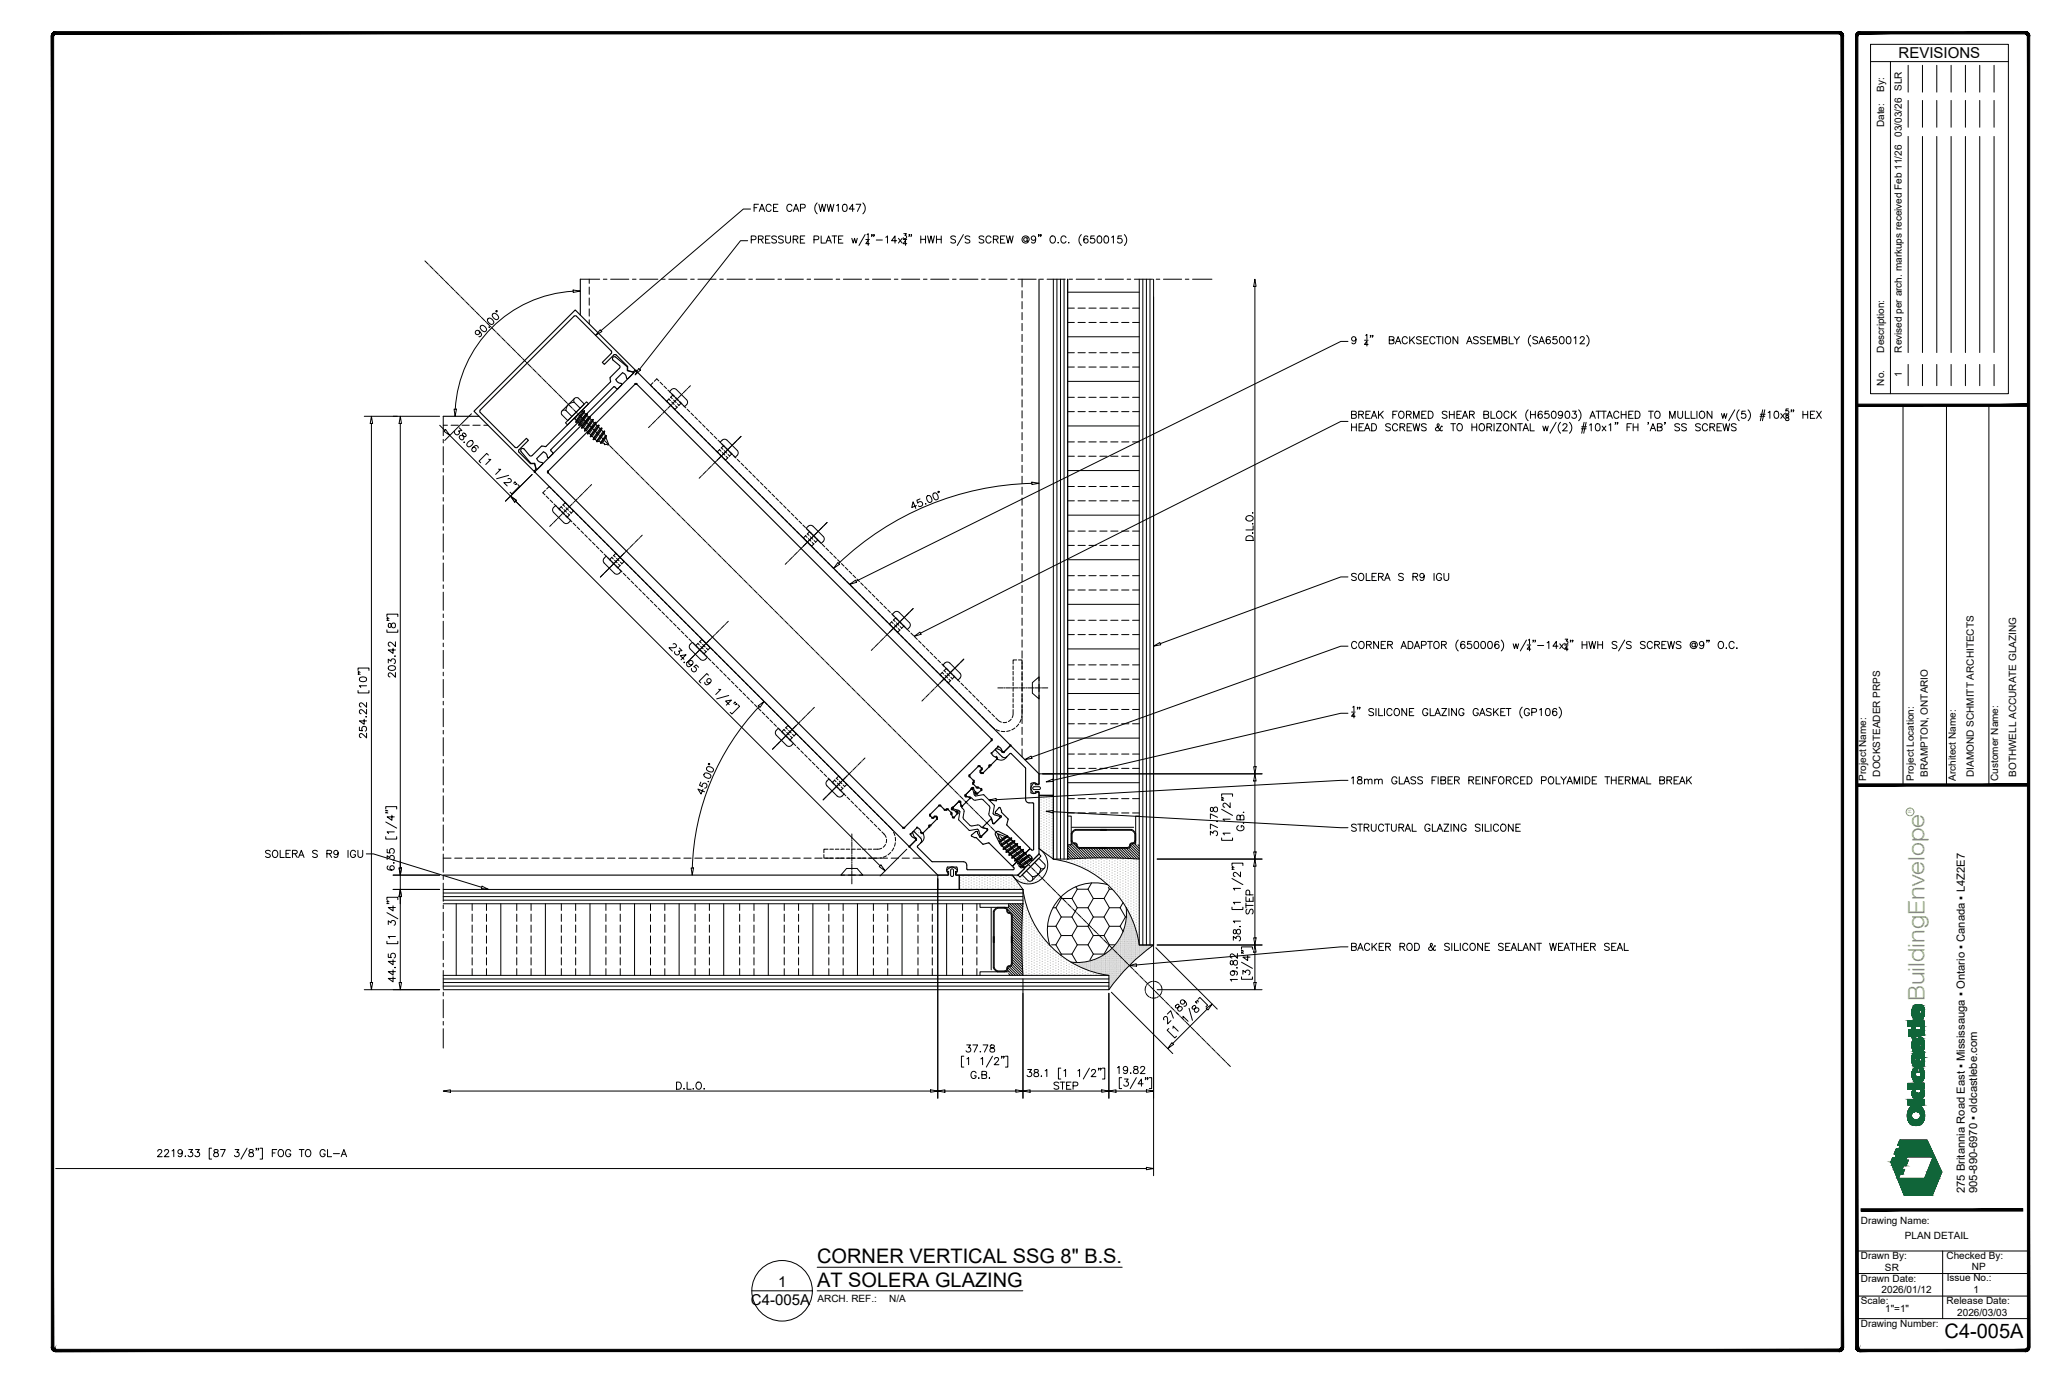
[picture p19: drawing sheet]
<svg xmlns="http://www.w3.org/2000/svg" width="914mm" height="610mm" viewBox="0 0 914 610" stroke-linecap="round" stroke-linejoin="round" font-family="sans-serif">
<defs><g id="words">
<text font-size="10" fill="#88c346" x="853.4" y="443.9" transform="rotate(-90 853.4 443.9)">BuildingEnvelope</text>
<g font-size="8.9">
<text x="362.4" y="560">CORNER VERTICAL SSG 8&quot; B.S.</text>
<text x="362.4" y="570.4">AT SOLERA GLAZING</text>
<text x="862.3" y="593.1">C4-005A</text>
</g>
<g font-size="6.7">
<text x="841.9" y="25.9">REVISIONS</text>
<text x="345.1" y="570.6">1</text>
<text x="333" y="578.5">C4-005A</text>
</g>
<g font-size="5">
<text x="871.3" y="529" transform="rotate(-90 871.3 529)">275 Britannia Road East ▪ Mississauga ▪ Ontario ▪ Canada ▪ L4Z2E7</text>
<text x="876.8" y="529" transform="rotate(-90 876.8 529)">905-890-6970 ▪ oldcastlebe.com</text>
</g>
<g font-size="4.4">
<text x="835.5" y="40.9" transform="rotate(-90 835.5 40.9)">By:</text>
<text x="835.5" y="56.4" transform="rotate(-90 835.5 56.4)">Date:</text>
<text x="843.3" y="60.6" transform="rotate(-90 843.3 60.6)">03/03/26 SLR</text>
<text x="835.5" y="156.3" transform="rotate(-90 835.5 156.3)">Description:</text>
<text x="843.3" y="156.3" transform="rotate(-90 843.3 156.3)">Revised per arch. markups received Feb 11/26</text>
<text x="843.3" y="167.1" transform="rotate(-90 843.3 167.1)">1</text>
<text x="835.5" y="171" transform="rotate(-90 835.5 171)">No.</text>
<text x="827.5" y="346.2" transform="rotate(-90 827.5 346.2)">Project Name:</text>
<text x="833.7" y="344.3" transform="rotate(-90 833.7 344.3)">DOCKSTEADER PRPS</text>
<text x="848.7" y="346.2" transform="rotate(-90 848.7 346.2)">Project Location:</text>
<text x="854.8" y="344.4" transform="rotate(-90 854.8 344.4)">BRAMPTON, ONTARIO</text>
<text x="867.3" y="346.2" transform="rotate(-90 867.3 346.2)">Architect Name:</text>
<text x="875.3" y="344.4" transform="rotate(-90 875.3 344.4)">DIAMOND SCHMITT ARCHITECTS</text>
<text x="886.1" y="346.2" transform="rotate(-90 886.1 346.2)">Customer Name:</text>
<text x="894.1" y="344.4" transform="rotate(-90 894.1 344.4)">BOTHWELL ACCURATE GLAZING</text>
<text x="825.2" y="542.4">Drawing Name:</text>
<text x="844.7" y="549.2">PLAN DETAIL</text>
<text x="825.2" y="558.3">Drawn By:</text>
<text x="835.9" y="563.4">SR</text>
<text x="863.2" y="558.4">Checked By:</text>
<text x="874.5" y="563">NP</text>
<text x="825.2" y="568.2">Drawn Date:</text>
<text x="863.3" y="568.1">Issue No.:</text>
<text x="834.4" y="573.3">2026/01/12</text>
<text x="875.2" y="573.1">1</text>
<text x="362.5" y="577.3">ARCH. REF.:</text>
<text x="394.3" y="577.3">N/A</text>
<text x="825.2" y="578.1">Scale:</text>
<text x="836" y="581.5">1&quot;=1&quot;</text>
<text x="863.2" y="578.2">Release Date:</text>
<text x="868" y="583.3">2026/03/03</text>
<text x="825.2" y="588.5">Drawing Number:</text>
</g>
<text font-size="2.1" fill="#88c346" x="847.7" y="360.6" transform="rotate(-90 847.7 360.6)">R</text>
</g></defs>
<!-- layer: _OBE_glass -->
<g fill="none" stroke="#000" stroke-width=".44">
<path d="M467.1 123.8v257.1l22.2-.6 15.9 .6M468.7 123.8v257.1M470.3 123.8v257.1M471.9 123.8v257.1M473.5 123.8v257.1v-257.1M473.5 136.6h2.9M473.5 129.5h31.7M478 136.6h3.3M482.9 136.6h3.2M487.7 136.6h3.2M492.6 136.6h3.2M497.4 136.6h3.2"/>
<path d="M502.2 136.6h3M505.2 123.8v295.2h6.4M506.8 123.8v295.2M508.4 123.8v295.2M510 123.8v295.2M511.6 123.8v295.2M473.5 156.4h2.9M473.5 149.3h31.7M473.5 143h2.9M478 156.4h3.3M478 143h3.3M482.9 156.4h3.2"/>
<path d="M482.9 143h3.2M487.7 156.4h3.2M487.7 143h3.2M492.6 156.4h3.2M492.6 143h3.2M497.4 156.4h3.2M497.4 143h3.2M502.2 156.4h3M502.2 143h3M473.5 176.1h2.9M473.5 169.1h31.7M473.5 162.7h2.9"/>
<path d="M478 176.1h3.3M478 162.7h3.3M482.9 176.1h3.2M482.9 162.7h3.2M487.7 176.1h3.2M487.7 162.7h3.2M492.6 176.1h3.2M492.6 162.7h3.2M497.4 176.1h3.2M497.4 162.7h3.2M502.2 176.1h3M502.2 162.7h3"/>
<path d="M473.5 195.9h2.9M473.5 188.8h31.7M473.5 182.5h2.9M478 195.9h3.3M478 182.5h3.3M482.9 195.9h3.2M482.9 182.5h3.2M487.7 195.9h3.2M487.7 182.5h3.2M492.6 195.9h3.2M492.6 182.5h3.2M497.4 195.9h3.2"/>
<path d="M497.4 182.5h3.2M502.2 195.9h3M502.2 182.5h3M473.5 215.7h2.9M473.5 208.6h31.7M473.5 202.3h2.9M478 215.7h3.3M478 202.3h3.3M482.9 215.7h3.2M482.9 202.3h3.2M487.7 215.7h3.2M487.7 202.3h3.2"/>
<path d="M492.6 215.7h3.2M492.6 202.3h3.2M497.4 215.7h3.2M497.4 202.3h3.2M502.2 215.7h3M502.2 202.3h3M473.5 235.5h2.9M473.5 228.4h31.7M473.5 222h2.9M478 235.5h3.3M478 222h3.3M482.9 235.5h3.2"/>
<path d="M482.9 222h3.2M487.7 235.5h3.2M487.7 222h3.2M492.6 235.5h3.2M492.6 222h3.2M497.4 235.5h3.2M497.4 222h3.2M502.2 235.5h3M502.2 222h3M473.5 255.2h2.9M473.5 248.2h31.7M473.5 241.8h2.9"/>
<path d="M478 255.2h3.3M478 241.8h3.3M482.9 255.2h3.2M482.9 241.8h3.2M487.7 255.2h3.2M487.7 241.8h3.2M492.6 255.2h3.2M492.6 241.8h3.2M497.4 255.2h3.2M497.4 241.8h3.2M502.2 255.2h3M502.2 241.8h3"/>
<path d="M473.5 275h2.9M473.5 267.9h31.7M473.5 261.6h2.9M478 275h3.3M478 261.6h3.3M482.9 275h3.2M482.9 261.6h3.2M487.7 275h3.2M487.7 261.6h3.2M492.6 275h3.2M492.6 261.6h3.2M497.4 275h3.2"/>
<path d="M497.4 261.6h3.2M502.2 275h3M502.2 261.6h3M473.5 294.8h2.9M473.5 287.7h31.7M473.5 281.3h2.9M478 294.8h3.3M478 281.3h3.3M482.9 294.8h3.2M482.9 281.3h3.2M487.7 294.8h3.2M487.7 281.3h3.2"/>
<path d="M492.6 294.8h3.2M492.6 281.3h3.2M497.4 294.8h3.2M497.4 281.3h3.2M502.2 294.8h3M502.2 281.3h3M473.5 314.5h2.9M473.5 307.5h31.7M473.5 301.1h2.9M478 314.5h3.3M478 301.1h3.3M482.9 314.5h3.2"/>
<path d="M482.9 301.1h3.2M487.7 314.5h3.2M487.7 301.1h3.2M492.6 314.5h3.2M492.6 301.1h3.2M497.4 314.5h3.2M497.4 301.1h3.2M502.2 314.5h3M502.2 301.1h3M473.5 334.3h2.9M473.5 327.2h31.7M473.5 320.9h2.9"/>
<path d="M478 334.3h3.3M478 320.9h3.3M482.9 334.3h3.2M482.9 320.9h3.2M487.7 334.3h3.2M487.7 320.9h3.2M492.6 334.3h3.2M492.6 320.9h3.2M497.4 334.3h3.2M497.4 320.9h3.2M502.2 334.3h3M502.2 320.9h3"/>
<path d="M473.5 340.7h2.9M473.5 347h31.7M473.5 354.1h2.9M478 340.7h3.3M478 354.1h3.3M482.9 340.7h3.2M482.9 354.1h3.2M487.7 340.7h3.2M487.7 354.1h3.2M492.6 340.7h3.2M492.6 354.1h3.2M497.4 340.7h3.2"/>
<path d="M497.4 354.1h3.2M502.2 340.7h3M502.2 354.1h3M473.5 361.8h1.5v12.7h-1.5M473.5 374.8l5.7 5.7M473.5 375.9l4.7 4.7M473.5 377l3.6 3.6M473.5 378.1l2.5 2.6M473.5 379.2l1.5 1.6M473.5 360.4h2.9M474.3 374.5l6 6M475 373h.1"/>
<path d="M475 374.1l6.4 6.4M475.3 366.8h27.4M476.2 374.1l6.3 6.3M478 360.4h3.3M479.3 376.1l4.3 4.3M480.4 376.1l4.3 4.3M481.5 376.1l4.3 4.2M482.7 376.1l4.2 4.2M482.9 360.4h3.2M483.8 376.1l4.2 4.2M484.9 376.1l4.2 4.2M486 376.1l4.3 4.2"/>
<path d="M487.2 376.1l4.2 4.2M487.7 360.4h3.2M488 367.7l14.2 .2 1.4 1.7v3l-.6 1.2-1.1 .3M488 368.1h13.7l.8 .5 .7 1.1v2.9a1.76 1.76 0 0 1-1.9 1.3l-.1 .2a1.53 1.53 0 0 1-1.4 1.6h-12M488.3 376.1l4.2 4.2M489.4 376.1l4.3 4.3M490.5 376.1l4.3 4.3M490.7 367.7h-13.8l-1.2 .7-.7 1.2v3a2.08 2.08 0 0 0 2.2 1.7 1.75 1.75 0 0 0 1.6 1.8h12M490.7 368.1h-13.7l-.8 .5-.8 1.1v2.9a1.74 1.74 0 0 0 1.9 1.3l.2 .2a1.53 1.53 0 0 0 1.3 1.6h12M491.6 376.1l4.4 4.3M492.6 360.4h3.2M492.8 376.1l4.3 4.3"/>
<path d="M493.9 376.1l4.4 4.4M495 376.1l4.5 4.4M496.1 376.1l4.5 4.5M497.3 376.1l4.5 4.6M497.4 360.4h3.2M498.4 376.1l4.6 4.6M499.5 376.1l4.7 4.7M500.5 376l4.7 4.7M501.1 375.5l4.1 4.1M501.4 374.6a1.52 1.52 0 0 1-1.6 1.5h-12M501.4 374.6l3.8 3.8M501.9 374.1l-.5 .5"/>
<path d="M502 374.1l3.2 3.2M502.2 360.4h3M502.9 373.9l2.3 2.3M503.5 373.3l.1 .2M504.7 374.5l.5 .6M505.2 361.8h-1.6v12.7M196.6 394.3h257v6.4M196.6 399.1h257M196.6 397.5h257M196.6 395.9h257M473.5 380.4l.4 .4M196.6 400.7h257"/>
<path d="M202.3 400.7v31.7M209.4 400.7v3M209.4 405.3v3.2M209.4 410.1v3.2M209.4 414.9v3.3M209.4 419.8v3.2M215.7 400.7v3M215.7 405.3v3.2M215.7 410.1v3.2M215.7 414.9v3.3M215.7 419.8v3.2M222.1 400.7v31.7"/>
<path d="M229.2 400.7v3M229.2 405.3v3.2M229.2 410.1v3.2M229.2 414.9v3.3M229.2 419.8v3.2M235.5 400.7v3M235.5 405.3v3.2M235.5 410.1v3.2M235.5 414.9v3.3M235.5 419.8v3.2M241.9 400.7v31.7M248.9 400.7v3"/>
<path d="M248.9 405.3v3.2M248.9 410.1v3.2M248.9 414.9v3.3M248.9 419.8v3.2M255.3 400.7v3M255.3 405.3v3.2M255.3 410.1v3.2M255.3 414.9v3.3M255.3 419.8v3.2M261.6 400.7v31.7M268.7 400.7v3M268.7 405.3v3.2"/>
<path d="M268.7 410.1v3.2M268.7 414.9v3.3M268.7 419.8v3.2M275 400.7v3M275 405.3v3.2M275 410.1v3.2M275 414.9v3.3M275 419.8v3.2M281.4 400.7v31.7M288.5 400.7v3M288.5 405.3v3.2M288.5 410.1v3.2"/>
<path d="M288.5 414.9v3.3M288.5 419.8v3.2M294.8 400.7v3M294.8 405.3v3.2M294.8 410.1v3.2M294.8 414.9v3.3M294.8 419.8v3.2M301.2 400.7v31.7M308.2 400.7v3M308.2 405.3v3.2M308.2 410.1v3.2M308.2 414.9v3.3"/>
<path d="M308.2 419.8v3.2M314.6 400.7v3M314.6 405.3v3.2M314.6 410.1v3.2M314.6 414.9v3.3M314.6 419.8v3.2M320.9 400.7v31.7M328 400.7v3M328 405.3v3.2M328 410.1v3.2M328 414.9v3.3M328 419.8v3.2"/>
<path d="M334.4 400.7v3M334.4 405.3v3.2M334.4 410.1v3.2M334.4 414.9v3.3M334.4 419.8v3.2M340.7 400.7v31.7M347.8 400.7v3M347.8 405.3v3.2M347.8 410.1v3.2M347.8 414.9v3.3M347.8 419.8v3.2M354.1 400.7v3"/>
<path d="M354.1 405.3v3.2M354.1 410.1v3.2M354.1 414.9v3.3M354.1 419.8v3.2M360.5 400.7v31.7M367.5 400.7v3M367.5 405.3v3.2M367.5 410.1v3.2M367.5 414.9v3.3M367.5 419.8v3.2M373.9 400.7v3M373.9 405.3v3.2"/>
<path d="M373.9 410.1v3.2M373.9 414.9v3.3M373.9 419.8v3.2M380.2 400.7v31.7M387.3 400.7v3M387.3 405.3v3.2M387.3 410.1v3.2M387.3 414.9v3.3M387.3 419.8v3.2M393.7 400.7v3M393.7 405.3v3.2M393.7 410.1v3.2"/>
<path d="M393.7 414.9v3.3M393.7 419.8v3.2M400 400.7v31.7M407.1 400.7v3M407.1 405.3v3.2M407.1 410.1v3.2M407.1 414.9v3.3M407.1 419.8v3.2M413.4 400.7v3M413.4 405.3v3.2M413.4 410.1v3.2M413.4 414.9v3.3"/>
<path d="M413.4 419.8v3.2M419.8 400.7v31.7M426.9 400.7v3M426.9 405.3v3.2M426.9 410.1v3.2M426.9 414.9v3.3M426.9 419.8v3.2M433.2 400.7v3M433.2 405.3v3.2M433.2 410.1v3.2M433.2 414.9v3.3M433.2 419.8v3.2"/>
<path d="M434.6 400.7v1.6h12.7v-1.6M439.6 402.5v27.5M440.5 417.9v-13.8l.7-1.1 1.2-.7h3a2.1 2.1 0 0 1 1.7 2.1 1.73 1.73 0 0 1 1.8 1.6v12.1M440.9 415.2v13.7l.4 .8 1.1 .8h3a1.76 1.76 0 0 0 1.3-2l.2-.1a1.5 1.5 0 0 0 1.6-1.3M446 402.3l.2 .2M446.7 403l6.5 6.5M447.1 402.3l6.1 6.1M447.3 401.3l6 6M447.7 400.7l5.6 5.6M448.5 406a1.84 1.84 0 0 0-1.8-1.4l-.1-.2a1.46 1.46 0 0 0-1.2-1.8h-3l-1.1 .8-.4 .8v13.7M448.5 415.1v12M448.5 406v12.1"/>
<path d="M448.9 400.7l4.5 4.5M448.9 415.1v12a2.16 2.16 0 0 1-2 1.8l-.3 1.3-1.2 .6h-3l-1.7-1.4-.2-14.2M448.9 406.3l4.3 4.3M448.9 407.4l4.2 4.3M448.9 408.5l4.2 4.3M448.9 409.7l4.2 4.2M448.9 410.8l4.2 4.2M448.9 411.9l4.2 4.2M448.9 413l4.2 4.3M448.9 414.2l4.2 4.2M448.9 415.3l4.2 4.2M448.9 416.4l4.2 4.3"/>
<path d="M448.9 417.5l4.3 4.3M448.9 418.7l4.3 4.3M448.9 419.8l4.3 4.3M450 400.7l3.4 3.4M451.1 400.7l2.4 2.4M452.2 400.7l1.3 1.3M453.4 400.7l.2 .2M453.6 400.7l-.5 15.9 .5 15.8M505.2 419h6.4M196.6 432.4h295.1v6.4h-295.1M196.6 437.2h295.1M196.6 435.6h295.1"/>
<path d="M196.6 434h295.1M209.4 424.6v3.2M209.4 429.5v2.9M215.7 424.6v3.2M215.7 429.5v2.9M229.2 424.6v3.2M229.2 429.5v2.9M235.5 424.6v3.2M235.5 429.5v2.9M248.9 424.6v3.2M248.9 429.5v2.9M255.3 424.6v3.2"/>
<path d="M255.3 429.5v2.9M268.7 424.6v3.2M268.7 429.5v2.9M275 424.6v3.2M275 429.5v2.9M288.5 424.6v3.2M288.5 429.5v2.9M294.8 424.6v3.2M294.8 429.5v2.9M308.2 424.6v3.2M308.2 429.5v2.9M314.6 424.6v3.2"/>
<path d="M314.6 429.5v2.9M328 424.6v3.2M328 429.5v2.9M334.4 424.6v3.2M334.4 429.5v2.9M347.8 424.6v3.2M347.8 429.5v2.9M354.1 424.6v3.2M354.1 429.5v2.9M367.5 424.6v3.2M367.5 429.5v2.9M373.9 424.6v3.2"/>
<path d="M373.9 429.5v2.9M387.3 424.6v3.2M387.3 429.5v2.9M393.7 424.6v3.2M393.7 429.5v2.9M407.1 424.6v3.2M407.1 429.5v2.9M413.4 424.6v3.2M413.4 429.5v2.9M426.9 424.6v3.2M426.9 429.5v2.9M433.2 424.6v3.2"/>
<path d="M433.2 429.5v2.9M446.2 430.6l.3 .2M446.8 430l2.4 2.4M446.9 429l3.4 3.4M447.3 430.8h-12.7v1.6M447.3 431.6l.8 .8M447.6 428.6l3.8 3.8M448.4 428.2l4.2 4.2M448.8 427.6l4.8 4.8M448.9 420.9l4.4 4.4M448.9 422l4.4 4.4M448.9 423.1l4.5 4.5"/>
<path d="M448.9 424.3l4.5 4.5M448.9 425.4l4.6 4.6M448.9 426.5l4.7 4.7"/>
</g>
<!-- layer: _OBE_silicone -->
<g fill="#000" stroke="#000" stroke-width=".44">
<circle cx="440.7" cy="334.6" r=".02"/>
<circle cx="440.7" cy="333.4" r=".02"/>
<circle cx="441.9" cy="335.2" r=".02"/>
<circle cx="441.9" cy="334" r=".02"/>
<circle cx="443.1" cy="332.2" r=".02"/>
<circle cx="443.1" cy="335.8" r=".02"/>
<circle cx="443.1" cy="334.6" r=".02"/>
<circle cx="444.3" cy="336.4" r=".02"/>
<circle cx="444.3" cy="332.8" r=".02"/>
<circle cx="461.7" cy="359.3" r=".02"/>
<circle cx="461.7" cy="358.1" r=".02"/>
<circle cx="461.7" cy="356.9" r=".02"/>
<circle cx="461.7" cy="355.7" r=".02"/>
<circle cx="461.7" cy="354.5" r=".02"/>
<circle cx="461.7" cy="353.3" r=".02"/>
<circle cx="462.9" cy="358.7" r=".02"/>
<circle cx="462.9" cy="356.3" r=".02"/>
<circle cx="462.9" cy="355.1" r=".02"/>
<circle cx="462.9" cy="353.9" r=".02"/>
<circle cx="462.9" cy="352.8" r=".02"/>
<circle cx="462.9" cy="359.9" r=".02"/>
<circle cx="462.9" cy="357.5" r=".02"/>
<circle cx="464.1" cy="356.9" r=".02"/>
<circle cx="464.1" cy="354.5" r=".02"/>
<circle cx="464.1" cy="353.3" r=".02"/>
<circle cx="464.1" cy="359.3" r=".02"/>
<circle cx="464.1" cy="358.1" r=".02"/>
<circle cx="464.1" cy="355.7" r=".02"/>
<circle cx="465.3" cy="358.7" r=".02"/>
<circle cx="465.3" cy="356.3" r=".02"/>
<circle cx="465.3" cy="353.9" r=".02"/>
<circle cx="465.3" cy="352.8" r=".02"/>
<circle cx="465.3" cy="359.9" r=".02"/>
<circle cx="465.3" cy="357.5" r=".02"/>
<circle cx="465.3" cy="355.1" r=".02"/>
<circle cx="466.5" cy="354.5" r=".02"/>
<circle cx="466.5" cy="353.3" r=".02"/>
<circle cx="466.5" cy="359.3" r=".02"/>
<circle cx="466.5" cy="358.1" r=".02"/>
<circle cx="466.5" cy="355.7" r=".02"/>
<circle cx="466.5" cy="356.9" r=".02"/>
<circle cx="406.2" cy="368.5" r=".02"/>
<circle cx="407.4" cy="369.1" r=".02"/>
<circle cx="407.4" cy="367.9" r=".02"/>
<circle cx="407.4" cy="370.3" r=".02"/>
<circle cx="408.5" cy="370.9" r=".02"/>
<circle cx="408.5" cy="369.7" r=".02"/>
<circle cx="409.7" cy="371.5" r=".02"/>
<circle cx="461.7" cy="373.6" r=".02"/>
<circle cx="461.7" cy="372.4" r=".02"/>
<circle cx="461.7" cy="368.8" r=".02"/>
<circle cx="461.7" cy="362.9" r=".02"/>
<circle cx="461.7" cy="376" r=".02"/>
<circle cx="461.7" cy="370" r=".02"/>
<circle cx="461.7" cy="366.4" r=".02"/>
<circle cx="461.7" cy="361.7" r=".02"/>
<circle cx="461.7" cy="374.8" r=".02"/>
<circle cx="461.7" cy="371.2" r=".02"/>
<circle cx="461.7" cy="365.3" r=".02"/>
<circle cx="461.7" cy="364.1" r=".02"/>
<circle cx="461.7" cy="360.5" r=".02"/>
<circle cx="461.7" cy="367.6" r=".02"/>
<circle cx="462.9" cy="370.6" r=".02"/>
<circle cx="462.9" cy="369.4" r=".02"/>
<circle cx="462.9" cy="368.2" r=".02"/>
<circle cx="462.9" cy="367" r=".02"/>
<circle cx="462.9" cy="365.8" r=".02"/>
<circle cx="462.9" cy="361.1" r=".02"/>
<circle cx="462.9" cy="377.8" r=".02"/>
<circle cx="462.9" cy="376.6" r=".02"/>
<circle cx="462.9" cy="374.2" r=".02"/>
<circle cx="462.9" cy="373" r=".02"/>
<circle cx="462.9" cy="371.8" r=".02"/>
<circle cx="462.9" cy="364.7" r=".02"/>
<circle cx="462.9" cy="362.3" r=".02"/>
<circle cx="462.9" cy="375.4" r=".02"/>
<circle cx="462.9" cy="363.5" r=".02"/>
<circle cx="464.1" cy="372.4" r=".02"/>
<circle cx="464.1" cy="377.2" r=".02"/>
<circle cx="464.1" cy="376" r=".02"/>
<circle cx="464.1" cy="374.8" r=".02"/>
<circle cx="464.1" cy="371.2" r=".02"/>
<circle cx="464.1" cy="366.4" r=".02"/>
<circle cx="464.1" cy="364.1" r=".02"/>
<circle cx="464.1" cy="361.7" r=".02"/>
<circle cx="464.1" cy="378.3" r=".02"/>
<circle cx="464.1" cy="373.6" r=".02"/>
<circle cx="464.1" cy="370" r=".02"/>
<circle cx="464.1" cy="368.8" r=".02"/>
<circle cx="464.1" cy="367.6" r=".02"/>
<circle cx="464.1" cy="365.3" r=".02"/>
<circle cx="464.1" cy="362.9" r=".02"/>
<circle cx="464.1" cy="360.5" r=".02"/>
<circle cx="465.3" cy="378.9" r=".02"/>
<circle cx="465.3" cy="370.6" r=".02"/>
<circle cx="465.3" cy="369.4" r=".02"/>
<circle cx="465.3" cy="365.8" r=".02"/>
<circle cx="465.3" cy="376.6" r=".02"/>
<circle cx="465.3" cy="374.2" r=".02"/>
<circle cx="465.3" cy="371.8" r=".02"/>
<circle cx="465.3" cy="368.2" r=".02"/>
<circle cx="465.3" cy="367" r=".02"/>
<circle cx="465.3" cy="362.3" r=".02"/>
<circle cx="465.3" cy="361.1" r=".02"/>
<circle cx="465.3" cy="375.4" r=".02"/>
<circle cx="465.3" cy="373" r=".02"/>
<circle cx="465.3" cy="364.7" r=".02"/>
<circle cx="465.3" cy="377.8" r=".02"/>
<circle cx="465.3" cy="363.5" r=".02"/>
<circle cx="466.5" cy="361.7" r=".02"/>
<circle cx="466.5" cy="360.5" r=".02"/>
<circle cx="466.5" cy="377.2" r=".02"/>
<circle cx="466.5" cy="376" r=".02"/>
<circle cx="466.5" cy="374.8" r=".02"/>
<circle cx="466.5" cy="373.6" r=".02"/>
<circle cx="466.5" cy="371.2" r=".02"/>
<circle cx="466.5" cy="370" r=".02"/>
<circle cx="466.5" cy="367.6" r=".02"/>
<circle cx="466.5" cy="365.3" r=".02"/>
<circle cx="466.5" cy="379.5" r=".02"/>
<circle cx="466.5" cy="378.3" r=".02"/>
<circle cx="466.5" cy="372.4" r=".02"/>
<circle cx="466.5" cy="368.8" r=".02"/>
<circle cx="466.5" cy="366.4" r=".02"/>
<circle cx="466.5" cy="364.1" r=".02"/>
<circle cx="466.5" cy="362.9" r=".02"/>
<circle cx="426" cy="391.4" r=".02"/>
<circle cx="426" cy="393.8" r=".02"/>
<circle cx="426" cy="389.1" r=".02"/>
<circle cx="426" cy="390.3" r=".02"/>
<circle cx="426" cy="392.6" r=".02"/>
<circle cx="427.2" cy="393.2" r=".02"/>
<circle cx="427.2" cy="388.5" r=".02"/>
<circle cx="427.2" cy="392" r=".02"/>
<circle cx="427.2" cy="390.9" r=".02"/>
<circle cx="427.2" cy="389.7" r=".02"/>
<circle cx="428.4" cy="392.6" r=".02"/>
<circle cx="428.4" cy="390.3" r=".02"/>
<circle cx="428.4" cy="391.4" r=".02"/>
<circle cx="428.4" cy="393.8" r=".02"/>
<circle cx="428.4" cy="389.1" r=".02"/>
<circle cx="429.6" cy="393.2" r=".02"/>
<circle cx="429.6" cy="390.9" r=".02"/>
<circle cx="429.6" cy="392" r=".02"/>
<circle cx="429.6" cy="389.7" r=".02"/>
<circle cx="429.6" cy="388.5" r=".02"/>
<circle cx="430.8" cy="393.8" r=".02"/>
<circle cx="430.8" cy="391.4" r=".02"/>
<circle cx="430.8" cy="392.6" r=".02"/>
<circle cx="430.8" cy="390.3" r=".02"/>
<circle cx="430.8" cy="389.1" r=".02"/>
<circle cx="431.9" cy="393.2" r=".02"/>
<circle cx="431.9" cy="389.7" r=".02"/>
<circle cx="431.9" cy="392" r=".02"/>
<circle cx="431.9" cy="390.9" r=".02"/>
<circle cx="431.9" cy="388.5" r=".02"/>
<circle cx="433.1" cy="390.3" r=".02"/>
<circle cx="433.1" cy="393.8" r=".02"/>
<circle cx="433.1" cy="391.4" r=".02"/>
<circle cx="433.1" cy="389.1" r=".02"/>
<circle cx="433.1" cy="392.6" r=".02"/>
<circle cx="434.3" cy="393.2" r=".02"/>
<circle cx="434.3" cy="392" r=".02"/>
<circle cx="434.3" cy="390.9" r=".02"/>
<circle cx="434.3" cy="389.7" r=".02"/>
<circle cx="434.3" cy="388.5" r=".02"/>
<circle cx="435.5" cy="391.4" r=".02"/>
<circle cx="435.5" cy="390.3" r=".02"/>
<circle cx="435.5" cy="393.8" r=".02"/>
<circle cx="435.5" cy="392.6" r=".02"/>
<circle cx="435.5" cy="389.1" r=".02"/>
<circle cx="436.7" cy="393.2" r=".02"/>
<circle cx="436.7" cy="389.7" r=".02"/>
<circle cx="436.7" cy="388.5" r=".02"/>
<circle cx="436.7" cy="392" r=".02"/>
<circle cx="436.7" cy="390.9" r=".02"/>
<circle cx="437.9" cy="392.6" r=".02"/>
<circle cx="437.9" cy="391.4" r=".02"/>
<circle cx="437.9" cy="390.3" r=".02"/>
<circle cx="437.9" cy="393.8" r=".02"/>
<circle cx="437.9" cy="389.1" r=".02"/>
<circle cx="439.1" cy="389.7" r=".02"/>
<circle cx="439.1" cy="388.5" r=".02"/>
<circle cx="439.1" cy="393.2" r=".02"/>
<circle cx="439.1" cy="392" r=".02"/>
<circle cx="439.1" cy="390.9" r=".02"/>
<circle cx="440.3" cy="392.6" r=".02"/>
<circle cx="440.3" cy="389.1" r=".02"/>
<circle cx="440.3" cy="391.4" r=".02"/>
<circle cx="440.3" cy="390.3" r=".02"/>
<circle cx="440.3" cy="393.8" r=".02"/>
<circle cx="441.5" cy="388.5" r=".02"/>
<circle cx="441.5" cy="389.7" r=".02"/>
<circle cx="441.5" cy="393.2" r=".02"/>
<circle cx="441.5" cy="392" r=".02"/>
<circle cx="441.5" cy="390.9" r=".02"/>
<circle cx="442.7" cy="391.4" r=".02"/>
<circle cx="442.7" cy="389.1" r=".02"/>
<circle cx="442.7" cy="393.8" r=".02"/>
<circle cx="442.7" cy="392.6" r=".02"/>
<circle cx="442.7" cy="390.3" r=".02"/>
<circle cx="443.9" cy="393.2" r=".02"/>
<circle cx="443.9" cy="392" r=".02"/>
<circle cx="443.9" cy="390.9" r=".02"/>
<circle cx="443.9" cy="388.5" r=".02"/>
<circle cx="443.9" cy="389.7" r=".02"/>
<circle cx="445" cy="391.4" r=".02"/>
<circle cx="445" cy="390.3" r=".02"/>
<circle cx="445" cy="389.1" r=".02"/>
<circle cx="445" cy="393.8" r=".02"/>
<circle cx="445" cy="392.6" r=".02"/>
<circle cx="446.2" cy="393.2" r=".02"/>
<circle cx="446.2" cy="392" r=".02"/>
<circle cx="446.2" cy="388.5" r=".02"/>
<circle cx="446.2" cy="390.9" r=".02"/>
<circle cx="446.2" cy="389.7" r=".02"/>
<circle cx="447.4" cy="392.6" r=".02"/>
<circle cx="447.4" cy="391.4" r=".02"/>
<circle cx="447.4" cy="390.3" r=".02"/>
<circle cx="447.4" cy="389.1" r=".02"/>
<circle cx="447.4" cy="393.8" r=".02"/>
<circle cx="448.6" cy="390.9" r=".02"/>
<circle cx="448.6" cy="389.7" r=".02"/>
<circle cx="448.6" cy="388.5" r=".02"/>
<circle cx="448.6" cy="393.2" r=".02"/>
<circle cx="448.6" cy="392" r=".02"/>
<circle cx="449.7" cy="388.7" r=".02"/>
<circle cx="449.8" cy="392.6" r=".02"/>
<circle cx="449.8" cy="391.4" r=".02"/>
<circle cx="449.8" cy="390.3" r=".02"/>
<circle cx="449.8" cy="393.8" r=".02"/>
<circle cx="450.9" cy="388.7" r=".02"/>
<circle cx="451" cy="393.2" r=".02"/>
<circle cx="451" cy="392" r=".02"/>
<circle cx="451" cy="390.9" r=".02"/>
<circle cx="451.5" cy="389.9" r=".02"/>
<circle cx="452.1" cy="388.7" r=".02"/>
<circle cx="452.2" cy="393.8" r=".02"/>
<circle cx="452.2" cy="392.6" r=".02"/>
<circle cx="452.7" cy="389.9" r=".02"/>
<circle cx="453.3" cy="391.1" r=".02"/>
<circle cx="453.3" cy="388.7" r=".02"/>
<circle cx="453.8" cy="389.9" r=".02"/>
<circle cx="453.9" cy="399.5" r=".02"/>
<circle cx="453.9" cy="398.3" r=".02"/>
<circle cx="453.9" cy="397.1" r=".02"/>
<circle cx="454.4" cy="391.1" r=".02"/>
<circle cx="455" cy="389.9" r=".02"/>
<circle cx="455.6" cy="391.1" r=".02"/>
<circle cx="456.8" cy="391.1" r=".02"/>
<circle cx="458" cy="391.1" r=".02"/>
<circle cx="458.6" cy="389.9" r=".02"/>
<circle cx="459.2" cy="391.1" r=".02"/>
<circle cx="459.8" cy="389.9" r=".02"/>
<circle cx="460.4" cy="388.7" r=".02"/>
<circle cx="461" cy="389.9" r=".02"/>
<circle cx="469.4" cy="381" r=".02"/>
<circle cx="471.8" cy="381" r=".02"/>
<circle cx="473" cy="381.6" r=".02"/>
<circle cx="474.1" cy="381" r=".02"/>
<circle cx="474.1" cy="382.2" r=".02"/>
<circle cx="475.3" cy="382.8" r=".02"/>
<circle cx="475.3" cy="381.6" r=".02"/>
<circle cx="476.5" cy="382.2" r=".02"/>
<circle cx="476.5" cy="381" r=".02"/>
<circle cx="477.7" cy="381.6" r=".02"/>
<circle cx="477.7" cy="382.8" r=".02"/>
<circle cx="478.9" cy="383.4" r=".02"/>
<circle cx="478.9" cy="382.2" r=".02"/>
<circle cx="478.9" cy="381" r=".02"/>
<circle cx="480.1" cy="384" r=".02"/>
<circle cx="480.1" cy="382.8" r=".02"/>
<circle cx="480.1" cy="381.6" r=".02"/>
<circle cx="481.3" cy="383.4" r=".02"/>
<circle cx="481.3" cy="384.6" r=".02"/>
<circle cx="481.3" cy="381" r=".02"/>
<circle cx="481.3" cy="382.2" r=".02"/>
<circle cx="482.5" cy="385.2" r=".02"/>
<circle cx="482.5" cy="382.8" r=".02"/>
<circle cx="482.5" cy="381.6" r=".02"/>
<circle cx="482.5" cy="384" r=".02"/>
<circle cx="483.7" cy="383.4" r=".02"/>
<circle cx="483.7" cy="381" r=".02"/>
<circle cx="483.7" cy="385.8" r=".02"/>
<circle cx="483.7" cy="384.6" r=".02"/>
<circle cx="483.7" cy="382.2" r=".02"/>
<circle cx="484.9" cy="386.4" r=".02"/>
<circle cx="484.9" cy="385.2" r=".02"/>
<circle cx="484.9" cy="382.8" r=".02"/>
<circle cx="484.9" cy="381.6" r=".02"/>
<circle cx="484.9" cy="384" r=".02"/>
<circle cx="486" cy="387" r=".02"/>
<circle cx="486" cy="384.6" r=".02"/>
<circle cx="486" cy="383.4" r=".02"/>
<circle cx="486" cy="381" r=".02"/>
<circle cx="486" cy="385.8" r=".02"/>
<circle cx="486" cy="382.2" r=".02"/>
<circle cx="487.2" cy="385.2" r=".02"/>
<circle cx="487.2" cy="387.6" r=".02"/>
<circle cx="487.2" cy="386.4" r=".02"/>
<circle cx="487.2" cy="381.6" r=".02"/>
<circle cx="487.2" cy="388.8" r=".02"/>
<circle cx="487.2" cy="384" r=".02"/>
<circle cx="487.2" cy="382.8" r=".02"/>
<circle cx="488.4" cy="389.4" r=".02"/>
<circle cx="488.4" cy="382.2" r=".02"/>
<circle cx="488.4" cy="381" r=".02"/>
<circle cx="488.4" cy="388.2" r=".02"/>
<circle cx="488.4" cy="385.8" r=".02"/>
<circle cx="488.4" cy="384.6" r=".02"/>
<circle cx="488.4" cy="383.4" r=".02"/>
<circle cx="488.4" cy="387" r=".02"/>
<circle cx="489.6" cy="390" r=".02"/>
<circle cx="489.6" cy="388.8" r=".02"/>
<circle cx="489.6" cy="387.6" r=".02"/>
<circle cx="489.6" cy="385.2" r=".02"/>
<circle cx="489.6" cy="384" r=".02"/>
<circle cx="489.6" cy="386.4" r=".02"/>
<circle cx="489.6" cy="382.8" r=".02"/>
<circle cx="489.6" cy="381.6" r=".02"/>
<circle cx="490.8" cy="390.5" r=".02"/>
<circle cx="490.8" cy="387" r=".02"/>
<circle cx="490.8" cy="383.4" r=".02"/>
<circle cx="490.8" cy="381" r=".02"/>
<circle cx="490.8" cy="391.7" r=".02"/>
<circle cx="490.8" cy="388.2" r=".02"/>
<circle cx="490.8" cy="385.8" r=".02"/>
<circle cx="490.8" cy="384.6" r=".02"/>
<circle cx="490.8" cy="382.2" r=".02"/>
<circle cx="490.8" cy="389.4" r=".02"/>
<circle cx="492" cy="392.3" r=".02"/>
<circle cx="492" cy="391.1" r=".02"/>
<circle cx="492" cy="390" r=".02"/>
<circle cx="492" cy="385.2" r=".02"/>
<circle cx="492" cy="384" r=".02"/>
<circle cx="492" cy="387.6" r=".02"/>
<circle cx="492" cy="381.6" r=".02"/>
<circle cx="492" cy="388.8" r=".02"/>
<circle cx="492" cy="386.4" r=".02"/>
<circle cx="492" cy="382.8" r=".02"/>
<circle cx="493.2" cy="394.1" r=".02"/>
<circle cx="493.2" cy="391.7" r=".02"/>
<circle cx="493.2" cy="390.5" r=".02"/>
<circle cx="493.2" cy="389.4" r=".02"/>
<circle cx="493.2" cy="388.2" r=".02"/>
<circle cx="493.2" cy="382.2" r=".02"/>
<circle cx="493.2" cy="381" r=".02"/>
<circle cx="493.2" cy="392.9" r=".02"/>
<circle cx="493.2" cy="387" r=".02"/>
<circle cx="493.2" cy="385.8" r=".02"/>
<circle cx="493.2" cy="384.6" r=".02"/>
<circle cx="493.2" cy="383.4" r=".02"/>
<circle cx="494.4" cy="393.5" r=".02"/>
<circle cx="494.4" cy="390" r=".02"/>
<circle cx="494.4" cy="386.4" r=".02"/>
<circle cx="494.4" cy="381.6" r=".02"/>
<circle cx="494.4" cy="394.7" r=".02"/>
<circle cx="494.4" cy="388.8" r=".02"/>
<circle cx="494.4" cy="387.6" r=".02"/>
<circle cx="494.4" cy="385.2" r=".02"/>
<circle cx="494.4" cy="392.3" r=".02"/>
<circle cx="494.4" cy="391.1" r=".02"/>
<circle cx="494.4" cy="384" r=".02"/>
<circle cx="494.4" cy="382.8" r=".02"/>
<circle cx="495.6" cy="396.5" r=".02"/>
<circle cx="495.6" cy="394.1" r=".02"/>
<circle cx="495.6" cy="391.7" r=".02"/>
<circle cx="495.6" cy="389.4" r=".02"/>
<circle cx="495.6" cy="388.2" r=".02"/>
<circle cx="495.6" cy="383.4" r=".02"/>
<circle cx="495.6" cy="395.3" r=".02"/>
<circle cx="495.6" cy="392.9" r=".02"/>
<circle cx="495.6" cy="390.5" r=".02"/>
<circle cx="495.6" cy="387" r=".02"/>
<circle cx="495.6" cy="385.8" r=".02"/>
<circle cx="495.6" cy="384.6" r=".02"/>
<circle cx="495.6" cy="381" r=".02"/>
<circle cx="495.6" cy="382.2" r=".02"/>
<circle cx="496.8" cy="398.3" r=".02"/>
<circle cx="496.8" cy="394.7" r=".02"/>
<circle cx="496.8" cy="397.1" r=".02"/>
<circle cx="496.8" cy="393.5" r=".02"/>
<circle cx="496.8" cy="392.3" r=".02"/>
<circle cx="496.8" cy="391.1" r=".02"/>
<circle cx="496.8" cy="390" r=".02"/>
<circle cx="496.8" cy="386.4" r=".02"/>
<circle cx="496.8" cy="385.2" r=".02"/>
<circle cx="496.8" cy="382.8" r=".02"/>
<circle cx="496.8" cy="381.6" r=".02"/>
<circle cx="496.8" cy="395.9" r=".02"/>
<circle cx="496.8" cy="388.8" r=".02"/>
<circle cx="496.8" cy="387.6" r=".02"/>
<circle cx="496.8" cy="384" r=".02"/>
<circle cx="498" cy="395.3" r=".02"/>
<circle cx="498" cy="390.5" r=".02"/>
<circle cx="498" cy="384.6" r=".02"/>
<circle cx="498" cy="383.4" r=".02"/>
<circle cx="498" cy="381" r=".02"/>
<circle cx="498" cy="397.7" r=".02"/>
<circle cx="498" cy="392.9" r=".02"/>
<circle cx="498" cy="391.7" r=".02"/>
<circle cx="498" cy="388.2" r=".02"/>
<circle cx="498" cy="387" r=".02"/>
<circle cx="498" cy="398.9" r=".02"/>
<circle cx="498" cy="396.5" r=".02"/>
<circle cx="498" cy="394.1" r=".02"/>
<circle cx="498" cy="389.4" r=".02"/>
<circle cx="498" cy="385.8" r=".02"/>
<circle cx="498" cy="382.2" r=".02"/>
<circle cx="499.1" cy="392.3" r=".02"/>
<circle cx="499.1" cy="388.8" r=".02"/>
<circle cx="499.1" cy="387.6" r=".02"/>
<circle cx="499.1" cy="385.2" r=".02"/>
<circle cx="499.1" cy="398.3" r=".02"/>
<circle cx="499.1" cy="395.9" r=".02"/>
<circle cx="499.1" cy="394.7" r=".02"/>
<circle cx="499.1" cy="393.5" r=".02"/>
<circle cx="499.1" cy="390" r=".02"/>
<circle cx="499.1" cy="382.8" r=".02"/>
<circle cx="499.1" cy="399.5" r=".02"/>
<circle cx="499.1" cy="397.1" r=".02"/>
<circle cx="499.1" cy="391.1" r=".02"/>
<circle cx="499.1" cy="386.4" r=".02"/>
<circle cx="499.1" cy="384" r=".02"/>
<circle cx="499.1" cy="381.6" r=".02"/>
<circle cx="500.3" cy="396.5" r=".02"/>
<circle cx="500.3" cy="390.5" r=".02"/>
<circle cx="500.3" cy="389.4" r=".02"/>
<circle cx="500.3" cy="384.6" r=".02"/>
<circle cx="500.3" cy="383.4" r=".02"/>
<circle cx="500.3" cy="398.9" r=".02"/>
<circle cx="500.3" cy="397.7" r=".02"/>
<circle cx="500.3" cy="395.3" r=".02"/>
<circle cx="500.3" cy="391.7" r=".02"/>
<circle cx="500.3" cy="388.2" r=".02"/>
<circle cx="500.3" cy="387" r=".02"/>
<circle cx="500.3" cy="385.8" r=".02"/>
<circle cx="500.3" cy="382.2" r=".02"/>
<circle cx="500.3" cy="381" r=".02"/>
<circle cx="500.3" cy="394.1" r=".02"/>
<circle cx="500.3" cy="392.9" r=".02"/>
<circle cx="501.5" cy="398.3" r=".02"/>
<circle cx="501.5" cy="395.9" r=".02"/>
<circle cx="501.5" cy="390" r=".02"/>
<circle cx="501.5" cy="386.4" r=".02"/>
<circle cx="501.5" cy="399.5" r=".02"/>
<circle cx="501.5" cy="397.1" r=".02"/>
<circle cx="501.5" cy="394.7" r=".02"/>
<circle cx="501.5" cy="392.3" r=".02"/>
<circle cx="501.5" cy="391.1" r=".02"/>
<circle cx="501.5" cy="388.8" r=".02"/>
<circle cx="501.5" cy="385.2" r=".02"/>
<circle cx="501.5" cy="384" r=".02"/>
<circle cx="501.5" cy="382.8" r=".02"/>
<circle cx="501.5" cy="393.5" r=".02"/>
<circle cx="501.5" cy="387.6" r=".02"/>
<circle cx="501.5" cy="381.6" r=".02"/>
<circle cx="502.7" cy="383.4" r=".02"/>
<circle cx="502.7" cy="398.9" r=".02"/>
<circle cx="502.7" cy="397.7" r=".02"/>
<circle cx="502.7" cy="396.5" r=".02"/>
<circle cx="502.7" cy="395.3" r=".02"/>
<circle cx="502.7" cy="392.9" r=".02"/>
<circle cx="502.7" cy="391.7" r=".02"/>
<circle cx="502.7" cy="390.5" r=".02"/>
<circle cx="502.7" cy="388.2" r=".02"/>
<circle cx="502.7" cy="387" r=".02"/>
<circle cx="502.7" cy="385.8" r=".02"/>
<circle cx="502.7" cy="381" r=".02"/>
<circle cx="502.7" cy="394.1" r=".02"/>
<circle cx="502.7" cy="389.4" r=".02"/>
<circle cx="502.7" cy="384.6" r=".02"/>
<circle cx="502.7" cy="382.2" r=".02"/>
<circle cx="503.9" cy="388.8" r=".02"/>
<circle cx="503.9" cy="394.7" r=".02"/>
<circle cx="503.9" cy="393.5" r=".02"/>
<circle cx="503.9" cy="390" r=".02"/>
<circle cx="503.9" cy="387.6" r=".02"/>
<circle cx="503.9" cy="386.4" r=".02"/>
<circle cx="503.9" cy="385.2" r=".02"/>
<circle cx="503.9" cy="382.8" r=".02"/>
<circle cx="503.9" cy="381.6" r=".02"/>
<circle cx="503.9" cy="399.5" r=".02"/>
<circle cx="503.9" cy="398.3" r=".02"/>
<circle cx="503.9" cy="397.1" r=".02"/>
<circle cx="503.9" cy="395.9" r=".02"/>
<circle cx="503.9" cy="392.3" r=".02"/>
<circle cx="503.9" cy="384" r=".02"/>
<circle cx="503.9" cy="391.1" r=".02"/>
<circle cx="505.1" cy="397.7" r=".02"/>
<circle cx="505.1" cy="394.1" r=".02"/>
<circle cx="505.1" cy="389.4" r=".02"/>
<circle cx="505.1" cy="387" r=".02"/>
<circle cx="505.1" cy="398.9" r=".02"/>
<circle cx="505.1" cy="396.5" r=".02"/>
<circle cx="505.1" cy="392.9" r=".02"/>
<circle cx="505.1" cy="390.5" r=".02"/>
<circle cx="505.1" cy="388.2" r=".02"/>
<circle cx="505.1" cy="385.8" r=".02"/>
<circle cx="505.1" cy="383.4" r=".02"/>
<circle cx="505.1" cy="382.2" r=".02"/>
<circle cx="505.1" cy="381" r=".02"/>
<circle cx="505.1" cy="391.7" r=".02"/>
<circle cx="505.1" cy="384.6" r=".02"/>
<circle cx="505.1" cy="395.3" r=".02"/>
<circle cx="453.9" cy="419.7" r=".02"/>
<circle cx="453.9" cy="410.2" r=".02"/>
<circle cx="453.9" cy="417.3" r=".02"/>
<circle cx="453.9" cy="416.1" r=".02"/>
<circle cx="453.9" cy="415" r=".02"/>
<circle cx="453.9" cy="413.8" r=".02"/>
<circle cx="453.9" cy="411.4" r=".02"/>
<circle cx="453.9" cy="409" r=".02"/>
<circle cx="453.9" cy="407.8" r=".02"/>
<circle cx="453.9" cy="400.7" r=".02"/>
<circle cx="453.9" cy="418.5" r=".02"/>
<circle cx="453.9" cy="406.6" r=".02"/>
<circle cx="453.9" cy="404.2" r=".02"/>
<circle cx="453.9" cy="403" r=".02"/>
<circle cx="453.9" cy="401.9" r=".02"/>
<circle cx="453.9" cy="412.6" r=".02"/>
<circle cx="453.9" cy="405.4" r=".02"/>
<circle cx="455.1" cy="406" r=".02"/>
<circle cx="455.1" cy="419.1" r=".02"/>
<circle cx="455.1" cy="415.5" r=".02"/>
<circle cx="455.1" cy="408.4" r=".02"/>
<circle cx="455.1" cy="407.2" r=".02"/>
<circle cx="455.1" cy="403.6" r=".02"/>
<circle cx="455.1" cy="402.5" r=".02"/>
<circle cx="455.1" cy="401.3" r=".02"/>
<circle cx="455.1" cy="417.9" r=".02"/>
<circle cx="455.1" cy="414.4" r=".02"/>
<circle cx="455.1" cy="413.2" r=".02"/>
<circle cx="455.1" cy="412" r=".02"/>
<circle cx="455.1" cy="410.8" r=".02"/>
<circle cx="455.1" cy="409.6" r=".02"/>
<circle cx="455.1" cy="404.8" r=".02"/>
<circle cx="455.1" cy="416.7" r=".02"/>
<circle cx="456.3" cy="419.7" r=".02"/>
<circle cx="456.3" cy="412.6" r=".02"/>
<circle cx="456.3" cy="407.8" r=".02"/>
<circle cx="456.3" cy="405.4" r=".02"/>
<circle cx="456.3" cy="416.1" r=".02"/>
<circle cx="456.3" cy="415" r=".02"/>
<circle cx="456.3" cy="413.8" r=".02"/>
<circle cx="456.3" cy="411.4" r=".02"/>
<circle cx="456.3" cy="410.2" r=".02"/>
<circle cx="456.3" cy="409" r=".02"/>
<circle cx="456.3" cy="417.3" r=".02"/>
<circle cx="456.3" cy="418.5" r=".02"/>
<circle cx="456.3" cy="406.6" r=".02"/>
<circle cx="457.5" cy="416.7" r=".02"/>
<circle cx="457.5" cy="410.8" r=".02"/>
<circle cx="457.5" cy="414.4" r=".02"/>
<circle cx="457.5" cy="413.2" r=".02"/>
<circle cx="457.5" cy="408.4" r=".02"/>
<circle cx="457.5" cy="419.1" r=".02"/>
<circle cx="457.5" cy="415.5" r=".02"/>
<circle cx="457.5" cy="412" r=".02"/>
<circle cx="457.5" cy="409.6" r=".02"/>
<circle cx="457.5" cy="417.9" r=".02"/>
<circle cx="458.7" cy="411.4" r=".02"/>
<circle cx="458.7" cy="419.7" r=".02"/>
<circle cx="458.7" cy="418.5" r=".02"/>
<circle cx="458.7" cy="417.3" r=".02"/>
<circle cx="458.7" cy="415" r=".02"/>
<circle cx="458.7" cy="413.8" r=".02"/>
<circle cx="458.7" cy="412.6" r=".02"/>
<circle cx="458.7" cy="410.2" r=".02"/>
<circle cx="458.7" cy="416.1" r=".02"/>
<circle cx="459.9" cy="419.1" r=".02"/>
<circle cx="459.9" cy="414.4" r=".02"/>
<circle cx="459.9" cy="412" r=".02"/>
<circle cx="459.9" cy="417.9" r=".02"/>
<circle cx="459.9" cy="416.7" r=".02"/>
<circle cx="459.9" cy="415.5" r=".02"/>
<circle cx="459.9" cy="413.2" r=".02"/>
<circle cx="461" cy="418.5" r=".02"/>
<circle cx="461" cy="419.7" r=".02"/>
<circle cx="461" cy="417.3" r=".02"/>
<circle cx="461" cy="416.1" r=".02"/>
<circle cx="461" cy="413.8" r=".02"/>
<circle cx="461" cy="415" r=".02"/>
<circle cx="462.2" cy="419.1" r=".02"/>
<circle cx="462.2" cy="416.7" r=".02"/>
<circle cx="462.2" cy="417.9" r=".02"/>
<circle cx="462.2" cy="415.5" r=".02"/>
<circle cx="463.4" cy="419.7" r=".02"/>
<circle cx="463.4" cy="417.3" r=".02"/>
<circle cx="463.4" cy="418.5" r=".02"/>
<circle cx="464.6" cy="419.1" r=".02"/>
<circle cx="465.8" cy="419.7" r=".02"/>
<circle cx="493.9" cy="419.8" r=".02"/>
<circle cx="494.5" cy="419.5" r=".02"/>
<circle cx="495.1" cy="418.6" r=".02"/>
<circle cx="495.1" cy="419.2" r=".02"/>
<circle cx="495.1" cy="419.8" r=".02"/>
<circle cx="495.7" cy="419.5" r=".02"/>
<circle cx="495.7" cy="417.7" r=".02"/>
<circle cx="495.7" cy="418.9" r=".02"/>
<circle cx="495.7" cy="418.3" r=".02"/>
<circle cx="496.3" cy="418.6" r=".02"/>
<circle cx="496.3" cy="417.4" r=".02"/>
<circle cx="496.3" cy="419.8" r=".02"/>
<circle cx="496.3" cy="416.8" r=".02"/>
<circle cx="496.3" cy="418" r=".02"/>
<circle cx="496.3" cy="419.2" r=".02"/>
<circle cx="496.9" cy="418.3" r=".02"/>
<circle cx="496.9" cy="419.5" r=".02"/>
<circle cx="496.9" cy="417.1" r=".02"/>
<circle cx="496.9" cy="416.5" r=".02"/>
<circle cx="496.9" cy="418.9" r=".02"/>
<circle cx="496.9" cy="417.7" r=".02"/>
<circle cx="496.9" cy="415.9" r=".02"/>
<circle cx="497.5" cy="419.8" r=".02"/>
<circle cx="497.5" cy="419.2" r=".02"/>
<circle cx="497.5" cy="416.8" r=".02"/>
<circle cx="497.5" cy="416.2" r=".02"/>
<circle cx="497.5" cy="415.6" r=".02"/>
<circle cx="497.5" cy="415" r=".02"/>
<circle cx="497.5" cy="414.4" r=".02"/>
<circle cx="497.5" cy="417.4" r=".02"/>
<circle cx="497.5" cy="418.6" r=".02"/>
<circle cx="497.5" cy="418" r=".02"/>
<circle cx="498.1" cy="418.9" r=".02"/>
<circle cx="498.1" cy="417.7" r=".02"/>
<circle cx="498.1" cy="416.5" r=".02"/>
<circle cx="498.1" cy="413.5" r=".02"/>
<circle cx="498.1" cy="412.9" r=".02"/>
<circle cx="498.1" cy="419.5" r=".02"/>
<circle cx="498.1" cy="417.1" r=".02"/>
<circle cx="498.1" cy="414.7" r=".02"/>
<circle cx="498.1" cy="414.1" r=".02"/>
<circle cx="498.1" cy="415.3" r=".02"/>
<circle cx="498.1" cy="418.3" r=".02"/>
<circle cx="498.1" cy="415.9" r=".02"/>
<circle cx="498.7" cy="415.6" r=".02"/>
<circle cx="498.7" cy="419.2" r=".02"/>
<circle cx="498.7" cy="417.4" r=".02"/>
<circle cx="498.7" cy="416.8" r=".02"/>
<circle cx="498.7" cy="416.2" r=".02"/>
<circle cx="498.7" cy="412" r=".02"/>
<circle cx="498.7" cy="411.4" r=".02"/>
<circle cx="498.7" cy="419.8" r=".02"/>
<circle cx="498.7" cy="418" r=".02"/>
<circle cx="498.7" cy="414.4" r=".02"/>
<circle cx="498.7" cy="413.8" r=".02"/>
<circle cx="498.7" cy="413.2" r=".02"/>
<circle cx="498.7" cy="412.6" r=".02"/>
<circle cx="498.7" cy="418.6" r=".02"/>
<circle cx="498.7" cy="415" r=".02"/>
<circle cx="499.1" cy="401.9" r=".02"/>
<circle cx="499.1" cy="400.7" r=".02"/>
<circle cx="499.3" cy="418.9" r=".02"/>
<circle cx="499.3" cy="410.5" r=".02"/>
<circle cx="499.3" cy="418.3" r=".02"/>
<circle cx="499.3" cy="419.5" r=".02"/>
<circle cx="499.3" cy="417.7" r=".02"/>
<circle cx="499.3" cy="417.1" r=".02"/>
<circle cx="499.3" cy="415.9" r=".02"/>
<circle cx="499.3" cy="415.3" r=".02"/>
<circle cx="499.3" cy="414.7" r=".02"/>
<circle cx="499.3" cy="414.1" r=".02"/>
<circle cx="499.3" cy="413.5" r=".02"/>
<circle cx="499.3" cy="412.9" r=".02"/>
<circle cx="499.3" cy="411.7" r=".02"/>
<circle cx="499.3" cy="409.8" r=".02"/>
<circle cx="499.3" cy="411.1" r=".02"/>
<circle cx="499.3" cy="409.2" r=".02"/>
<circle cx="499.3" cy="408.6" r=".02"/>
<circle cx="499.3" cy="412.3" r=".02"/>
<circle cx="499.3" cy="416.5" r=".02"/>
<circle cx="499.9" cy="407.7" r=".02"/>
<circle cx="499.9" cy="407.1" r=".02"/>
<circle cx="499.9" cy="416.8" r=".02"/>
<circle cx="499.9" cy="414.4" r=".02"/>
<circle cx="499.9" cy="413.8" r=".02"/>
<circle cx="499.9" cy="411.4" r=".02"/>
<circle cx="499.9" cy="410.8" r=".02"/>
<circle cx="499.9" cy="408.3" r=".02"/>
<circle cx="499.9" cy="406.5" r=".02"/>
<circle cx="499.9" cy="404.1" r=".02"/>
<circle cx="499.9" cy="416.2" r=".02"/>
<circle cx="499.9" cy="415.6" r=".02"/>
<circle cx="499.9" cy="412.6" r=".02"/>
<circle cx="499.9" cy="410.2" r=".02"/>
<circle cx="499.9" cy="404.7" r=".02"/>
<circle cx="499.9" cy="419.8" r=".02"/>
<circle cx="499.9" cy="419.2" r=".02"/>
<circle cx="499.9" cy="417.4" r=".02"/>
<circle cx="499.9" cy="415" r=".02"/>
<circle cx="499.9" cy="412" r=".02"/>
<circle cx="499.9" cy="409.5" r=".02"/>
<circle cx="499.9" cy="405.9" r=".02"/>
<circle cx="499.9" cy="403.5" r=".02"/>
<circle cx="499.9" cy="418.6" r=".02"/>
<circle cx="499.9" cy="418" r=".02"/>
<circle cx="499.9" cy="413.2" r=".02"/>
<circle cx="499.9" cy="405.3" r=".02"/>
<circle cx="499.9" cy="408.9" r=".02"/>
<circle cx="500.3" cy="401.3" r=".02"/>
<circle cx="500.3" cy="402.5" r=".02"/>
<circle cx="500.3" cy="400.1" r=".02"/>
<circle cx="500.3" cy="403.6" r=".02"/>
<circle cx="500.5" cy="418.9" r=".02"/>
<circle cx="500.5" cy="407.4" r=".02"/>
<circle cx="500.5" cy="406.2" r=".02"/>
<circle cx="500.5" cy="418.3" r=".02"/>
<circle cx="500.5" cy="417.7" r=".02"/>
<circle cx="500.5" cy="419.5" r=".02"/>
<circle cx="500.5" cy="416.5" r=".02"/>
<circle cx="500.5" cy="414.7" r=".02"/>
<circle cx="500.5" cy="412.9" r=".02"/>
<circle cx="500.5" cy="409.8" r=".02"/>
<circle cx="500.5" cy="408" r=".02"/>
<circle cx="500.5" cy="406.8" r=".02"/>
<circle cx="500.5" cy="404.4" r=".02"/>
<circle cx="500.5" cy="412.3" r=".02"/>
<circle cx="500.5" cy="417.1" r=".02"/>
<circle cx="500.5" cy="415.9" r=".02"/>
<circle cx="500.5" cy="415.3" r=".02"/>
<circle cx="500.5" cy="414.1" r=".02"/>
<circle cx="500.5" cy="413.5" r=".02"/>
<circle cx="500.5" cy="411.7" r=".02"/>
<circle cx="500.5" cy="411.1" r=".02"/>
<circle cx="500.5" cy="410.5" r=".02"/>
<circle cx="500.5" cy="409.2" r=".02"/>
<circle cx="500.5" cy="408.6" r=".02"/>
<circle cx="500.5" cy="405.6" r=".02"/>
<circle cx="500.5" cy="405" r=".02"/>
<circle cx="501.1" cy="419.2" r=".02"/>
<circle cx="501.1" cy="417.4" r=".02"/>
<circle cx="501.1" cy="415" r=".02"/>
<circle cx="501.1" cy="412" r=".02"/>
<circle cx="501.1" cy="411.4" r=".02"/>
<circle cx="501.1" cy="405.9" r=".02"/>
<circle cx="501.1" cy="419.8" r=".02"/>
<circle cx="501.1" cy="415.6" r=".02"/>
<circle cx="501.1" cy="413.2" r=".02"/>
<circle cx="501.1" cy="407.7" r=".02"/>
<circle cx="501.1" cy="406.5" r=".02"/>
<circle cx="501.1" cy="410.8" r=".02"/>
<circle cx="501.1" cy="418" r=".02"/>
<circle cx="501.1" cy="416.8" r=".02"/>
<circle cx="501.1" cy="416.2" r=".02"/>
<circle cx="501.1" cy="414.4" r=".02"/>
<circle cx="501.1" cy="413.8" r=".02"/>
<circle cx="501.1" cy="412.6" r=".02"/>
<circle cx="501.1" cy="410.2" r=".02"/>
<circle cx="501.1" cy="409.5" r=".02"/>
<circle cx="501.1" cy="407.1" r=".02"/>
<circle cx="501.1" cy="408.9" r=".02"/>
<circle cx="501.1" cy="418.6" r=".02"/>
<circle cx="501.1" cy="408.3" r=".02"/>
<circle cx="501.5" cy="403" r=".02"/>
<circle cx="501.5" cy="401.9" r=".02"/>
<circle cx="501.5" cy="405.4" r=".02"/>
<circle cx="501.5" cy="404.2" r=".02"/>
<circle cx="501.5" cy="400.7" r=".02"/>
<circle cx="501.7" cy="418.3" r=".02"/>
<circle cx="501.7" cy="418.9" r=".02"/>
<circle cx="501.7" cy="412.9" r=".02"/>
<circle cx="501.7" cy="408" r=".02"/>
<circle cx="501.7" cy="412.3" r=".02"/>
<circle cx="501.7" cy="419.5" r=".02"/>
<circle cx="501.7" cy="417.1" r=".02"/>
<circle cx="501.7" cy="414.7" r=".02"/>
<circle cx="501.7" cy="414.1" r=".02"/>
<circle cx="501.7" cy="413.5" r=".02"/>
<circle cx="501.7" cy="407.4" r=".02"/>
<circle cx="501.7" cy="416.5" r=".02"/>
<circle cx="501.7" cy="415.9" r=".02"/>
<circle cx="501.7" cy="415.3" r=".02"/>
<circle cx="501.7" cy="411.7" r=".02"/>
<circle cx="501.7" cy="410.5" r=".02"/>
<circle cx="501.7" cy="409.8" r=".02"/>
<circle cx="501.7" cy="409.2" r=".02"/>
<circle cx="501.7" cy="408.6" r=".02"/>
<circle cx="501.7" cy="406.8" r=".02"/>
<circle cx="501.7" cy="417.7" r=".02"/>
<circle cx="501.7" cy="411.1" r=".02"/>
<circle cx="502.3" cy="412.6" r=".02"/>
<circle cx="502.3" cy="417.4" r=".02"/>
<circle cx="502.3" cy="412" r=".02"/>
<circle cx="502.3" cy="411.4" r=".02"/>
<circle cx="502.3" cy="416.2" r=".02"/>
<circle cx="502.3" cy="415.6" r=".02"/>
<circle cx="502.3" cy="413.2" r=".02"/>
<circle cx="502.3" cy="410.2" r=".02"/>
<circle cx="502.3" cy="419.2" r=".02"/>
<circle cx="502.3" cy="416.8" r=".02"/>
<circle cx="502.3" cy="414.4" r=".02"/>
<circle cx="502.3" cy="413.8" r=".02"/>
<circle cx="502.3" cy="409.5" r=".02"/>
<circle cx="502.3" cy="408.3" r=".02"/>
<circle cx="502.3" cy="418.6" r=".02"/>
<circle cx="502.3" cy="418" r=".02"/>
<circle cx="502.3" cy="415" r=".02"/>
<circle cx="502.3" cy="419.8" r=".02"/>
<circle cx="502.3" cy="410.8" r=".02"/>
<circle cx="502.3" cy="408.9" r=".02"/>
<circle cx="502.7" cy="407.2" r=".02"/>
<circle cx="502.7" cy="403.6" r=".02"/>
<circle cx="502.7" cy="408.4" r=".02"/>
<circle cx="502.7" cy="406" r=".02"/>
<circle cx="502.7" cy="404.8" r=".02"/>
<circle cx="502.7" cy="402.5" r=".02"/>
<circle cx="502.7" cy="401.3" r=".02"/>
<circle cx="502.7" cy="400.1" r=".02"/>
<circle cx="502.9" cy="418.3" r=".02"/>
<circle cx="502.9" cy="419.5" r=".02"/>
<circle cx="502.9" cy="418.9" r=".02"/>
<circle cx="502.9" cy="413.5" r=".02"/>
<circle cx="502.9" cy="412.9" r=".02"/>
<circle cx="502.9" cy="412.3" r=".02"/>
<circle cx="502.9" cy="417.1" r=".02"/>
<circle cx="502.9" cy="416.5" r=".02"/>
<circle cx="502.9" cy="415.3" r=".02"/>
<circle cx="502.9" cy="414.7" r=".02"/>
<circle cx="502.9" cy="414.1" r=".02"/>
<circle cx="502.9" cy="411.7" r=".02"/>
<circle cx="502.9" cy="409.8" r=".02"/>
<circle cx="502.9" cy="417.7" r=".02"/>
<circle cx="502.9" cy="415.9" r=".02"/>
<circle cx="502.9" cy="411.1" r=".02"/>
<circle cx="502.9" cy="410.5" r=".02"/>
<circle cx="503.5" cy="419.2" r=".02"/>
<circle cx="503.5" cy="414.4" r=".02"/>
<circle cx="503.5" cy="418.6" r=".02"/>
<circle cx="503.5" cy="418" r=".02"/>
<circle cx="503.5" cy="417.4" r=".02"/>
<circle cx="503.5" cy="416.8" r=".02"/>
<circle cx="503.5" cy="416.2" r=".02"/>
<circle cx="503.5" cy="415.6" r=".02"/>
<circle cx="503.5" cy="413.8" r=".02"/>
<circle cx="503.5" cy="413.2" r=".02"/>
<circle cx="503.5" cy="412.6" r=".02"/>
<circle cx="503.5" cy="415" r=".02"/>
<circle cx="503.5" cy="412" r=".02"/>
<circle cx="503.5" cy="419.8" r=".02"/>
<circle cx="503.9" cy="410.2" r=".02"/>
<circle cx="503.9" cy="412.6" r=".02"/>
<circle cx="503.9" cy="411.4" r=".02"/>
<circle cx="503.9" cy="409" r=".02"/>
<circle cx="503.9" cy="407.8" r=".02"/>
<circle cx="503.9" cy="406.6" r=".02"/>
<circle cx="503.9" cy="404.2" r=".02"/>
<circle cx="503.9" cy="401.9" r=".02"/>
<circle cx="503.9" cy="403" r=".02"/>
<circle cx="503.9" cy="400.7" r=".02"/>
<circle cx="503.9" cy="405.4" r=".02"/>
<circle cx="504.1" cy="415.9" r=".02"/>
<circle cx="504.1" cy="418.9" r=".02"/>
<circle cx="504.1" cy="417.1" r=".02"/>
<circle cx="504.1" cy="416.5" r=".02"/>
<circle cx="504.1" cy="415.3" r=".02"/>
<circle cx="504.1" cy="419.5" r=".02"/>
<circle cx="504.1" cy="417.7" r=".02"/>
<circle cx="504.1" cy="418.3" r=".02"/>
<circle cx="504.1" cy="414.7" r=".02"/>
<circle cx="504.1" cy="414.1" r=".02"/>
<circle cx="504.7" cy="419.8" r=".02"/>
<circle cx="504.7" cy="417.4" r=".02"/>
<circle cx="504.7" cy="419.2" r=".02"/>
<circle cx="504.7" cy="418.6" r=".02"/>
<circle cx="504.7" cy="418" r=".02"/>
<circle cx="504.7" cy="416.8" r=".02"/>
<circle cx="505.1" cy="406" r=".02"/>
<circle cx="505.1" cy="408.4" r=".02"/>
<circle cx="505.1" cy="407.2" r=".02"/>
<circle cx="505.1" cy="404.8" r=".02"/>
<circle cx="505.1" cy="402.5" r=".02"/>
<circle cx="505.1" cy="417.9" r=".02"/>
<circle cx="505.1" cy="416.7" r=".02"/>
<circle cx="505.1" cy="415.5" r=".02"/>
<circle cx="505.1" cy="413.2" r=".02"/>
<circle cx="505.1" cy="412" r=".02"/>
<circle cx="505.1" cy="410.8" r=".02"/>
<circle cx="505.1" cy="409.6" r=".02"/>
<circle cx="505.1" cy="401.3" r=".02"/>
<circle cx="505.1" cy="414.4" r=".02"/>
<circle cx="505.1" cy="403.6" r=".02"/>
<circle cx="505.1" cy="400.1" r=".02"/>
<circle cx="505.3" cy="419.5" r=".02"/>
<circle cx="505.9" cy="419.8" r=".02"/>
<circle cx="505.9" cy="419.2" r=".02"/>
<circle cx="506.5" cy="419.5" r=".02"/>
<circle cx="507.2" cy="419.2" r=".02"/>
<circle cx="507.2" cy="419.8" r=".02"/>
<circle cx="507.8" cy="419.5" r=".02"/>
<circle cx="508.4" cy="419.8" r=".02"/>
<circle cx="508.4" cy="419.2" r=".02"/>
<circle cx="509" cy="419.5" r=".02"/>
<circle cx="509.6" cy="419.8" r=".02"/>
<circle cx="509.6" cy="419.2" r=".02"/>
<circle cx="510.2" cy="419.5" r=".02"/>
<circle cx="510.8" cy="419.2" r=".02"/>
<circle cx="453.9" cy="431.6" r=".02"/>
<circle cx="453.9" cy="429.2" r=".02"/>
<circle cx="453.9" cy="424.5" r=".02"/>
<circle cx="453.9" cy="423.3" r=".02"/>
<circle cx="453.9" cy="420.9" r=".02"/>
<circle cx="453.9" cy="430.4" r=".02"/>
<circle cx="453.9" cy="428.1" r=".02"/>
<circle cx="453.9" cy="426.9" r=".02"/>
<circle cx="453.9" cy="425.7" r=".02"/>
<circle cx="453.9" cy="422.1" r=".02"/>
<circle cx="455.1" cy="431" r=".02"/>
<circle cx="455.1" cy="432.2" r=".02"/>
<circle cx="455.1" cy="429.8" r=".02"/>
<circle cx="455.1" cy="423.9" r=".02"/>
<circle cx="455.1" cy="421.5" r=".02"/>
<circle cx="455.1" cy="428.6" r=".02"/>
<circle cx="455.1" cy="425.1" r=".02"/>
<circle cx="455.1" cy="422.7" r=".02"/>
<circle cx="455.1" cy="427.5" r=".02"/>
<circle cx="455.1" cy="426.3" r=".02"/>
<circle cx="455.1" cy="420.3" r=".02"/>
<circle cx="456.3" cy="430.4" r=".02"/>
<circle cx="456.3" cy="422.1" r=".02"/>
<circle cx="456.3" cy="429.2" r=".02"/>
<circle cx="456.3" cy="428.1" r=".02"/>
<circle cx="456.3" cy="426.9" r=".02"/>
<circle cx="456.3" cy="425.7" r=".02"/>
<circle cx="456.3" cy="424.5" r=".02"/>
<circle cx="456.3" cy="423.3" r=".02"/>
<circle cx="456.3" cy="420.9" r=".02"/>
<circle cx="456.3" cy="431.6" r=".02"/>
<circle cx="457.5" cy="429.8" r=".02"/>
<circle cx="457.5" cy="426.3" r=".02"/>
<circle cx="457.5" cy="432.2" r=".02"/>
<circle cx="457.5" cy="431" r=".02"/>
<circle cx="457.5" cy="428.6" r=".02"/>
<circle cx="457.5" cy="427.5" r=".02"/>
<circle cx="457.5" cy="423.9" r=".02"/>
<circle cx="457.5" cy="422.7" r=".02"/>
<circle cx="457.5" cy="420.3" r=".02"/>
<circle cx="457.5" cy="425.1" r=".02"/>
<circle cx="457.5" cy="421.5" r=".02"/>
<circle cx="458.7" cy="423.3" r=".02"/>
<circle cx="458.7" cy="422.1" r=".02"/>
<circle cx="458.7" cy="431.6" r=".02"/>
<circle cx="458.7" cy="429.2" r=".02"/>
<circle cx="458.7" cy="428.1" r=".02"/>
<circle cx="458.7" cy="426.9" r=".02"/>
<circle cx="458.7" cy="424.5" r=".02"/>
<circle cx="458.7" cy="420.9" r=".02"/>
<circle cx="458.7" cy="425.7" r=".02"/>
<circle cx="458.7" cy="430.4" r=".02"/>
<circle cx="459.9" cy="432.2" r=".02"/>
<circle cx="459.9" cy="431" r=".02"/>
<circle cx="459.9" cy="427.5" r=".02"/>
<circle cx="459.9" cy="426.3" r=".02"/>
<circle cx="459.9" cy="423.9" r=".02"/>
<circle cx="459.9" cy="422.7" r=".02"/>
<circle cx="459.9" cy="428.6" r=".02"/>
<circle cx="459.9" cy="425.1" r=".02"/>
<circle cx="459.9" cy="421.5" r=".02"/>
<circle cx="459.9" cy="420.3" r=".02"/>
<circle cx="459.9" cy="429.8" r=".02"/>
<circle cx="461" cy="425.7" r=".02"/>
<circle cx="461" cy="431.6" r=".02"/>
<circle cx="461" cy="429.2" r=".02"/>
<circle cx="461" cy="424.5" r=".02"/>
<circle cx="461" cy="430.4" r=".02"/>
<circle cx="461" cy="428.1" r=".02"/>
<circle cx="461" cy="426.9" r=".02"/>
<circle cx="461" cy="423.3" r=".02"/>
<circle cx="461" cy="420.9" r=".02"/>
<circle cx="461" cy="422.1" r=".02"/>
<circle cx="462.2" cy="431" r=".02"/>
<circle cx="462.2" cy="428.6" r=".02"/>
<circle cx="462.2" cy="425.1" r=".02"/>
<circle cx="462.2" cy="420.3" r=".02"/>
<circle cx="462.2" cy="432.2" r=".02"/>
<circle cx="462.2" cy="429.8" r=".02"/>
<circle cx="462.2" cy="427.5" r=".02"/>
<circle cx="462.2" cy="426.3" r=".02"/>
<circle cx="462.2" cy="423.9" r=".02"/>
<circle cx="462.2" cy="421.5" r=".02"/>
<circle cx="462.2" cy="422.7" r=".02"/>
<circle cx="463.4" cy="429.2" r=".02"/>
<circle cx="463.4" cy="425.7" r=".02"/>
<circle cx="463.4" cy="424.5" r=".02"/>
<circle cx="463.4" cy="423.3" r=".02"/>
<circle cx="463.4" cy="422.1" r=".02"/>
<circle cx="463.4" cy="431.6" r=".02"/>
<circle cx="463.4" cy="430.4" r=".02"/>
<circle cx="463.4" cy="428.1" r=".02"/>
<circle cx="463.4" cy="426.9" r=".02"/>
<circle cx="463.4" cy="420.9" r=".02"/>
<circle cx="464.6" cy="426.3" r=".02"/>
<circle cx="464.6" cy="428.6" r=".02"/>
<circle cx="464.6" cy="420.3" r=".02"/>
<circle cx="464.6" cy="432.2" r=".02"/>
<circle cx="464.6" cy="431" r=".02"/>
<circle cx="464.6" cy="429.8" r=".02"/>
<circle cx="464.6" cy="427.5" r=".02"/>
<circle cx="464.6" cy="425.1" r=".02"/>
<circle cx="464.6" cy="421.5" r=".02"/>
<circle cx="464.6" cy="423.9" r=".02"/>
<circle cx="464.6" cy="422.7" r=".02"/>
<circle cx="465.8" cy="422.1" r=".02"/>
<circle cx="465.8" cy="431.6" r=".02"/>
<circle cx="465.8" cy="429.2" r=".02"/>
<circle cx="465.8" cy="426.9" r=".02"/>
<circle cx="465.8" cy="430.4" r=".02"/>
<circle cx="465.8" cy="428.1" r=".02"/>
<circle cx="465.8" cy="425.7" r=".02"/>
<circle cx="465.8" cy="424.5" r=".02"/>
<circle cx="465.8" cy="423.3" r=".02"/>
<circle cx="465.8" cy="420.9" r=".02"/>
<circle cx="467" cy="423.9" r=".02"/>
<circle cx="467" cy="422.7" r=".02"/>
<circle cx="467" cy="431" r=".02"/>
<circle cx="467" cy="427.5" r=".02"/>
<circle cx="467" cy="421.5" r=".02"/>
<circle cx="467" cy="432.2" r=".02"/>
<circle cx="467" cy="428.6" r=".02"/>
<circle cx="467" cy="426.3" r=".02"/>
<circle cx="467" cy="425.1" r=".02"/>
<circle cx="467" cy="429.8" r=".02"/>
<circle cx="468.2" cy="430.4" r=".02"/>
<circle cx="468.2" cy="429.2" r=".02"/>
<circle cx="468.2" cy="428.1" r=".02"/>
<circle cx="468.2" cy="426.9" r=".02"/>
<circle cx="468.2" cy="431.6" r=".02"/>
<circle cx="468.2" cy="423.3" r=".02"/>
<circle cx="468.2" cy="422.1" r=".02"/>
<circle cx="468.2" cy="425.7" r=".02"/>
<circle cx="468.2" cy="424.5" r=".02"/>
<circle cx="469.4" cy="426.3" r=".02"/>
<circle cx="469.4" cy="425.1" r=".02"/>
<circle cx="469.4" cy="432.2" r=".02"/>
<circle cx="469.4" cy="431" r=".02"/>
<circle cx="469.4" cy="429.8" r=".02"/>
<circle cx="469.4" cy="428.6" r=".02"/>
<circle cx="469.4" cy="427.5" r=".02"/>
<circle cx="469.4" cy="422.7" r=".02"/>
<circle cx="469.4" cy="423.9" r=".02"/>
<circle cx="470.6" cy="431.6" r=".02"/>
<circle cx="470.6" cy="428.1" r=".02"/>
<circle cx="470.6" cy="429.2" r=".02"/>
<circle cx="470.6" cy="426.9" r=".02"/>
<circle cx="470.6" cy="424.5" r=".02"/>
<circle cx="470.6" cy="430.4" r=".02"/>
<circle cx="470.6" cy="425.7" r=".02"/>
<circle cx="471.8" cy="429.8" r=".02"/>
<circle cx="471.8" cy="432.2" r=".02"/>
<circle cx="471.8" cy="428.6" r=".02"/>
<circle cx="471.8" cy="426.3" r=".02"/>
<circle cx="471.8" cy="425.1" r=".02"/>
<circle cx="471.8" cy="431" r=".02"/>
<circle cx="471.8" cy="427.5" r=".02"/>
<circle cx="473" cy="431.6" r=".02"/>
<circle cx="473" cy="425.7" r=".02"/>
<circle cx="473" cy="430.4" r=".02"/>
<circle cx="473" cy="428.1" r=".02"/>
<circle cx="473" cy="429.2" r=".02"/>
<circle cx="473" cy="426.9" r=".02"/>
<circle cx="474.1" cy="431" r=".02"/>
<circle cx="474.1" cy="429.8" r=".02"/>
<circle cx="474.1" cy="426.3" r=".02"/>
<circle cx="474.1" cy="432.2" r=".02"/>
<circle cx="474.1" cy="428.6" r=".02"/>
<circle cx="474.1" cy="427.5" r=".02"/>
<circle cx="475.3" cy="426.9" r=".02"/>
<circle cx="475.3" cy="430.4" r=".02"/>
<circle cx="475.3" cy="429.2" r=".02"/>
<circle cx="475.3" cy="428.1" r=".02"/>
<circle cx="475.3" cy="431.6" r=".02"/>
<circle cx="476.3" cy="426.8" r=".02"/>
<circle cx="476.5" cy="431" r=".02"/>
<circle cx="476.5" cy="432.2" r=".02"/>
<circle cx="476.5" cy="428.6" r=".02"/>
<circle cx="476.5" cy="429.8" r=".02"/>
<circle cx="476.9" cy="427.1" r=".02"/>
<circle cx="477.6" cy="427.4" r=".02"/>
<circle cx="477.6" cy="426.8" r=".02"/>
<circle cx="477.7" cy="431.6" r=".02"/>
<circle cx="477.7" cy="430.4" r=".02"/>
<circle cx="477.7" cy="429.2" r=".02"/>
<circle cx="478.2" cy="427.1" r=".02"/>
<circle cx="478.2" cy="427.7" r=".02"/>
<circle cx="478.8" cy="426.8" r=".02"/>
<circle cx="478.8" cy="428" r=".02"/>
<circle cx="478.8" cy="427.4" r=".02"/>
<circle cx="478.9" cy="431" r=".02"/>
<circle cx="478.9" cy="429.8" r=".02"/>
<circle cx="478.9" cy="432.2" r=".02"/>
<circle cx="479.4" cy="427.1" r=".02"/>
<circle cx="479.4" cy="427.7" r=".02"/>
<circle cx="479.4" cy="428.3" r=".02"/>
<circle cx="480" cy="427.4" r=".02"/>
<circle cx="480" cy="428.6" r=".02"/>
<circle cx="480" cy="426.8" r=".02"/>
<circle cx="480" cy="428" r=".02"/>
<circle cx="480.1" cy="431.6" r=".02"/>
<circle cx="480.1" cy="429.2" r=".02"/>
<circle cx="480.1" cy="430.4" r=".02"/>
<circle cx="480.6" cy="428.3" r=".02"/>
<circle cx="480.6" cy="427.7" r=".02"/>
<circle cx="480.6" cy="428.9" r=".02"/>
<circle cx="480.6" cy="427.1" r=".02"/>
<circle cx="481.2" cy="429.2" r=".02"/>
<circle cx="481.2" cy="428.6" r=".02"/>
<circle cx="481.2" cy="428" r=".02"/>
<circle cx="481.2" cy="427.4" r=".02"/>
<circle cx="481.2" cy="426.8" r=".02"/>
<circle cx="481.3" cy="432.2" r=".02"/>
<circle cx="481.3" cy="431" r=".02"/>
<circle cx="481.3" cy="429.8" r=".02"/>
<circle cx="481.8" cy="427.7" r=".02"/>
<circle cx="481.8" cy="428.3" r=".02"/>
<circle cx="481.8" cy="429.5" r=".02"/>
<circle cx="481.8" cy="428.9" r=".02"/>
<circle cx="481.8" cy="427.1" r=".02"/>
<circle cx="481.8" cy="426.5" r=".02"/>
<circle cx="482.4" cy="429.8" r=".02"/>
<circle cx="482.4" cy="429.2" r=".02"/>
<circle cx="482.4" cy="428" r=".02"/>
<circle cx="482.4" cy="427.4" r=".02"/>
<circle cx="482.4" cy="426.8" r=".02"/>
<circle cx="482.4" cy="428.6" r=".02"/>
<circle cx="482.5" cy="431.6" r=".02"/>
<circle cx="482.5" cy="430.4" r=".02"/>
<circle cx="483" cy="428.3" r=".02"/>
<circle cx="483" cy="427.7" r=".02"/>
<circle cx="483" cy="428.9" r=".02"/>
<circle cx="483" cy="427.1" r=".02"/>
<circle cx="483" cy="426.5" r=".02"/>
<circle cx="483" cy="429.5" r=".02"/>
<circle cx="483.6" cy="427.4" r=".02"/>
<circle cx="483.6" cy="429.8" r=".02"/>
<circle cx="483.6" cy="426.8" r=".02"/>
<circle cx="483.6" cy="426.2" r=".02"/>
<circle cx="483.6" cy="428" r=".02"/>
<circle cx="483.6" cy="429.2" r=".02"/>
<circle cx="483.6" cy="428.6" r=".02"/>
<circle cx="483.7" cy="431" r=".02"/>
<circle cx="483.7" cy="432.2" r=".02"/>
<circle cx="484.2" cy="428.3" r=".02"/>
<circle cx="484.2" cy="430.1" r=".02"/>
<circle cx="484.2" cy="429.5" r=".02"/>
<circle cx="484.2" cy="428.9" r=".02"/>
<circle cx="484.2" cy="427.1" r=".02"/>
<circle cx="484.2" cy="426.5" r=".02"/>
<circle cx="484.2" cy="425.9" r=".02"/>
<circle cx="484.2" cy="427.7" r=".02"/>
<circle cx="484.8" cy="429.8" r=".02"/>
<circle cx="484.8" cy="430.4" r=".02"/>
<circle cx="484.8" cy="427.4" r=".02"/>
<circle cx="484.8" cy="426.2" r=".02"/>
<circle cx="484.8" cy="428.6" r=".02"/>
<circle cx="484.8" cy="426.8" r=".02"/>
<circle cx="484.8" cy="429.2" r=".02"/>
<circle cx="484.8" cy="428" r=".02"/>
<circle cx="484.9" cy="431.6" r=".02"/>
<circle cx="485.4" cy="428.3" r=".02"/>
<circle cx="485.4" cy="430.7" r=".02"/>
<circle cx="485.4" cy="427.1" r=".02"/>
<circle cx="485.4" cy="427.7" r=".02"/>
<circle cx="485.4" cy="429.5" r=".02"/>
<circle cx="485.4" cy="428.9" r=".02"/>
<circle cx="485.4" cy="426.5" r=".02"/>
<circle cx="485.4" cy="430.1" r=".02"/>
<circle cx="485.4" cy="425.9" r=".02"/>
<circle cx="486" cy="426.2" r=".02"/>
<circle cx="486" cy="425.6" r=".02"/>
<circle cx="486" cy="431" r=".02"/>
<circle cx="486" cy="429.8" r=".02"/>
<circle cx="486" cy="429.2" r=".02"/>
<circle cx="486" cy="426.8" r=".02"/>
<circle cx="486" cy="430.4" r=".02"/>
<circle cx="486" cy="428" r=".02"/>
<circle cx="486" cy="427.4" r=".02"/>
<circle cx="486" cy="428.6" r=".02"/>
<circle cx="486" cy="432.2" r=".02"/>
<circle cx="486.6" cy="430.1" r=".02"/>
<circle cx="486.6" cy="427.7" r=".02"/>
<circle cx="486.6" cy="430.7" r=".02"/>
<circle cx="486.6" cy="429.5" r=".02"/>
<circle cx="486.6" cy="428.9" r=".02"/>
<circle cx="486.6" cy="427.1" r=".02"/>
<circle cx="486.6" cy="426.5" r=".02"/>
<circle cx="486.6" cy="425.9" r=".02"/>
<circle cx="486.6" cy="425.3" r=".02"/>
<circle cx="486.6" cy="428.3" r=".02"/>
<circle cx="487.2" cy="428" r=".02"/>
<circle cx="487.2" cy="427.4" r=".02"/>
<circle cx="487.2" cy="425" r=".02"/>
<circle cx="487.2" cy="429.2" r=".02"/>
<circle cx="487.2" cy="426.8" r=".02"/>
<circle cx="487.2" cy="431" r=".02"/>
<circle cx="487.2" cy="429.8" r=".02"/>
<circle cx="487.2" cy="428.6" r=".02"/>
<circle cx="487.2" cy="426.2" r=".02"/>
<circle cx="487.2" cy="430.4" r=".02"/>
<circle cx="487.2" cy="425.6" r=".02"/>
<circle cx="487.2" cy="431.6" r=".02"/>
<circle cx="487.8" cy="428.3" r=".02"/>
<circle cx="487.8" cy="427.7" r=".02"/>
<circle cx="487.8" cy="424.7" r=".02"/>
<circle cx="487.8" cy="430.7" r=".02"/>
<circle cx="487.8" cy="430.1" r=".02"/>
<circle cx="487.8" cy="425.9" r=".02"/>
<circle cx="487.8" cy="425.3" r=".02"/>
<circle cx="487.8" cy="431.3" r=".02"/>
<circle cx="487.8" cy="429.5" r=".02"/>
<circle cx="487.8" cy="428.9" r=".02"/>
<circle cx="487.8" cy="427.1" r=".02"/>
<circle cx="487.8" cy="426.5" r=".02"/>
<circle cx="488.4" cy="429.2" r=".02"/>
<circle cx="488.4" cy="429.8" r=".02"/>
<circle cx="488.4" cy="426.8" r=".02"/>
<circle cx="488.4" cy="425" r=".02"/>
<circle cx="488.4" cy="431.6" r=".02"/>
<circle cx="488.4" cy="430.4" r=".02"/>
<circle cx="488.4" cy="428" r=".02"/>
<circle cx="488.4" cy="426.2" r=".02"/>
<circle cx="488.4" cy="425.6" r=".02"/>
<circle cx="488.4" cy="424.4" r=".02"/>
<circle cx="488.4" cy="431" r=".02"/>
<circle cx="488.4" cy="428.6" r=".02"/>
<circle cx="488.4" cy="427.4" r=".02"/>
<circle cx="488.4" cy="432.2" r=".02"/>
<circle cx="489" cy="427.7" r=".02"/>
<circle cx="489" cy="430.1" r=".02"/>
<circle cx="489" cy="427.1" r=".02"/>
<circle cx="489" cy="430.7" r=".02"/>
<circle cx="489" cy="431.3" r=".02"/>
<circle cx="489" cy="426.5" r=".02"/>
<circle cx="489" cy="424.7" r=".02"/>
<circle cx="489" cy="429.5" r=".02"/>
<circle cx="489" cy="428.9" r=".02"/>
<circle cx="489" cy="428.3" r=".02"/>
<circle cx="489" cy="425.9" r=".02"/>
<circle cx="489" cy="425.3" r=".02"/>
<circle cx="489" cy="424.1" r=".02"/>
<circle cx="489.6" cy="431.6" r=".02"/>
<circle cx="489.6" cy="424.4" r=".02"/>
<circle cx="489.6" cy="428" r=".02"/>
<circle cx="489.6" cy="427.4" r=".02"/>
<circle cx="489.6" cy="425.6" r=".02"/>
<circle cx="489.6" cy="425" r=".02"/>
<circle cx="489.6" cy="429.8" r=".02"/>
<circle cx="489.6" cy="429.2" r=".02"/>
<circle cx="489.6" cy="428.6" r=".02"/>
<circle cx="489.6" cy="426.8" r=".02"/>
<circle cx="489.6" cy="426.2" r=".02"/>
<circle cx="489.6" cy="430.4" r=".02"/>
<circle cx="489.6" cy="431" r=".02"/>
<circle cx="489.6" cy="423.7" r=".02"/>
<circle cx="490.2" cy="431.9" r=".02"/>
<circle cx="490.2" cy="428.3" r=".02"/>
<circle cx="490.2" cy="422.8" r=".02"/>
<circle cx="490.2" cy="429.5" r=".02"/>
<circle cx="490.2" cy="428.9" r=".02"/>
<circle cx="490.2" cy="426.5" r=".02"/>
<circle cx="490.2" cy="424.1" r=".02"/>
<circle cx="490.2" cy="423.4" r=".02"/>
<circle cx="490.2" cy="430.7" r=".02"/>
<circle cx="490.2" cy="425.9" r=".02"/>
<circle cx="490.2" cy="425.3" r=".02"/>
<circle cx="490.2" cy="424.7" r=".02"/>
<circle cx="490.2" cy="431.3" r=".02"/>
<circle cx="490.2" cy="427.1" r=".02"/>
<circle cx="490.2" cy="427.7" r=".02"/>
<circle cx="490.2" cy="430.1" r=".02"/>
<circle cx="490.8" cy="423.1" r=".02"/>
<circle cx="490.8" cy="426.2" r=".02"/>
<circle cx="490.8" cy="432.2" r=".02"/>
<circle cx="490.8" cy="431.6" r=".02"/>
<circle cx="490.8" cy="431" r=".02"/>
<circle cx="490.8" cy="429.2" r=".02"/>
<circle cx="490.8" cy="426.8" r=".02"/>
<circle cx="490.8" cy="424.4" r=".02"/>
<circle cx="490.8" cy="423.7" r=".02"/>
<circle cx="490.8" cy="427.4" r=".02"/>
<circle cx="490.8" cy="425.6" r=".02"/>
<circle cx="490.8" cy="422.5" r=".02"/>
<circle cx="490.8" cy="429.8" r=".02"/>
<circle cx="490.8" cy="428.6" r=".02"/>
<circle cx="490.8" cy="430.4" r=".02"/>
<circle cx="490.8" cy="428" r=".02"/>
<circle cx="490.8" cy="425" r=".02"/>
<circle cx="491.4" cy="431.3" r=".02"/>
<circle cx="491.4" cy="430.1" r=".02"/>
<circle cx="491.4" cy="428.3" r=".02"/>
<circle cx="491.4" cy="427.1" r=".02"/>
<circle cx="491.4" cy="425.3" r=".02"/>
<circle cx="491.4" cy="428.9" r=".02"/>
<circle cx="491.4" cy="425.9" r=".02"/>
<circle cx="491.4" cy="424.7" r=".02"/>
<circle cx="491.4" cy="423.4" r=".02"/>
<circle cx="491.4" cy="422.8" r=".02"/>
<circle cx="491.4" cy="430.7" r=".02"/>
<circle cx="491.4" cy="429.5" r=".02"/>
<circle cx="491.4" cy="426.5" r=".02"/>
<circle cx="491.4" cy="424.1" r=".02"/>
<circle cx="491.4" cy="422.2" r=".02"/>
<circle cx="491.4" cy="427.7" r=".02"/>
<circle cx="491.4" cy="431.9" r=".02"/>
<circle cx="492" cy="431" r=".02"/>
<circle cx="492" cy="429.2" r=".02"/>
<circle cx="492" cy="436.4" r=".02"/>
<circle cx="492" cy="434" r=".02"/>
<circle cx="492" cy="423.1" r=".02"/>
<circle cx="492" cy="421.9" r=".02"/>
<circle cx="492" cy="437" r=".02"/>
<circle cx="492" cy="435.2" r=".02"/>
<circle cx="492" cy="434.6" r=".02"/>
<circle cx="492" cy="432.2" r=".02"/>
<circle cx="492" cy="426.8" r=".02"/>
<circle cx="492" cy="424.4" r=".02"/>
<circle cx="492" cy="435.8" r=".02"/>
<circle cx="492" cy="430.4" r=".02"/>
<circle cx="492" cy="428" r=".02"/>
<circle cx="492" cy="427.4" r=".02"/>
<circle cx="492" cy="425.6" r=".02"/>
<circle cx="492" cy="422.5" r=".02"/>
<circle cx="492" cy="437.6" r=".02"/>
<circle cx="492" cy="431.6" r=".02"/>
<circle cx="492" cy="428.6" r=".02"/>
<circle cx="492" cy="426.2" r=".02"/>
<circle cx="492" cy="438.2" r=".02"/>
<circle cx="492" cy="433.4" r=".02"/>
<circle cx="492" cy="432.8" r=".02"/>
<circle cx="492" cy="425" r=".02"/>
<circle cx="492" cy="429.8" r=".02"/>
<circle cx="492" cy="423.7" r=".02"/>
<circle cx="492.7" cy="430.1" r=".02"/>
<circle cx="492.7" cy="429.5" r=".02"/>
<circle cx="492.7" cy="427.7" r=".02"/>
<circle cx="492.7" cy="433.7" r=".02"/>
<circle cx="492.7" cy="428.3" r=".02"/>
<circle cx="492.7" cy="426.5" r=".02"/>
<circle cx="492.7" cy="425.3" r=".02"/>
<circle cx="492.7" cy="422.8" r=".02"/>
<circle cx="492.7" cy="422.2" r=".02"/>
<circle cx="492.7" cy="432.5" r=".02"/>
<circle cx="492.7" cy="430.7" r=".02"/>
<circle cx="492.7" cy="437.3" r=".02"/>
<circle cx="492.7" cy="436.7" r=".02"/>
<circle cx="492.7" cy="436.1" r=".02"/>
<circle cx="492.7" cy="435.5" r=".02"/>
<circle cx="492.7" cy="434.9" r=".02"/>
<circle cx="492.7" cy="434.3" r=".02"/>
<circle cx="492.7" cy="433.1" r=".02"/>
<circle cx="492.7" cy="431.9" r=".02"/>
<circle cx="492.7" cy="431.3" r=".02"/>
<circle cx="492.7" cy="428.9" r=".02"/>
<circle cx="492.7" cy="427.1" r=".02"/>
<circle cx="492.7" cy="425.9" r=".02"/>
<circle cx="492.7" cy="424.7" r=".02"/>
<circle cx="492.7" cy="424.1" r=".02"/>
<circle cx="492.7" cy="423.4" r=".02"/>
<circle cx="492.7" cy="421" r=".02"/>
<circle cx="492.7" cy="421.6" r=".02"/>
<circle cx="493.3" cy="430.4" r=".02"/>
<circle cx="493.3" cy="425.6" r=".02"/>
<circle cx="493.3" cy="423.1" r=".02"/>
<circle cx="493.3" cy="435.8" r=".02"/>
<circle cx="493.3" cy="434" r=".02"/>
<circle cx="493.3" cy="431.6" r=".02"/>
<circle cx="493.3" cy="426.2" r=".02"/>
<circle cx="493.3" cy="424.4" r=".02"/>
<circle cx="493.3" cy="423.7" r=".02"/>
<circle cx="493.3" cy="435.2" r=".02"/>
<circle cx="493.3" cy="434.6" r=".02"/>
<circle cx="493.3" cy="432.2" r=".02"/>
<circle cx="493.3" cy="431" r=".02"/>
<circle cx="493.3" cy="429.8" r=".02"/>
<circle cx="493.3" cy="428.6" r=".02"/>
<circle cx="493.3" cy="427.4" r=".02"/>
<circle cx="493.3" cy="421.9" r=".02"/>
<circle cx="493.3" cy="421.3" r=".02"/>
<circle cx="493.3" cy="420.7" r=".02"/>
<circle cx="493.3" cy="429.2" r=".02"/>
<circle cx="493.3" cy="436.4" r=".02"/>
<circle cx="493.3" cy="432.8" r=".02"/>
<circle cx="493.3" cy="428" r=".02"/>
<circle cx="493.3" cy="426.8" r=".02"/>
<circle cx="493.3" cy="425" r=".02"/>
<circle cx="493.3" cy="422.5" r=".02"/>
<circle cx="493.3" cy="433.4" r=".02"/>
<circle cx="493.9" cy="433.7" r=".02"/>
<circle cx="493.9" cy="432.5" r=".02"/>
<circle cx="493.9" cy="431.9" r=".02"/>
<circle cx="493.9" cy="429.5" r=".02"/>
<circle cx="493.9" cy="427.7" r=".02"/>
<circle cx="493.9" cy="422.2" r=".02"/>
<circle cx="493.9" cy="421.6" r=".02"/>
<circle cx="493.9" cy="435.5" r=".02"/>
<circle cx="493.9" cy="434.3" r=".02"/>
<circle cx="493.9" cy="433.1" r=".02"/>
<circle cx="493.9" cy="431.3" r=".02"/>
<circle cx="493.9" cy="430.7" r=".02"/>
<circle cx="493.9" cy="430.1" r=".02"/>
<circle cx="493.9" cy="428.3" r=".02"/>
<circle cx="493.9" cy="427.1" r=".02"/>
<circle cx="493.9" cy="426.5" r=".02"/>
<circle cx="493.9" cy="425.9" r=".02"/>
<circle cx="493.9" cy="425.3" r=".02"/>
<circle cx="493.9" cy="423.4" r=".02"/>
<circle cx="493.9" cy="422.8" r=".02"/>
<circle cx="493.9" cy="421" r=".02"/>
<circle cx="493.9" cy="420.4" r=".02"/>
<circle cx="493.9" cy="434.9" r=".02"/>
<circle cx="493.9" cy="428.9" r=".02"/>
<circle cx="493.9" cy="424.7" r=".02"/>
<circle cx="493.9" cy="424.1" r=".02"/>
<circle cx="494.5" cy="432.2" r=".02"/>
<circle cx="494.5" cy="430.4" r=".02"/>
<circle cx="494.5" cy="429.8" r=".02"/>
<circle cx="494.5" cy="428.6" r=".02"/>
<circle cx="494.5" cy="427.4" r=".02"/>
<circle cx="494.5" cy="426.2" r=".02"/>
<circle cx="494.5" cy="425.6" r=".02"/>
<circle cx="494.5" cy="422.5" r=".02"/>
<circle cx="494.5" cy="431" r=".02"/>
<circle cx="494.5" cy="434.6" r=".02"/>
<circle cx="494.5" cy="431.6" r=".02"/>
<circle cx="494.5" cy="428" r=".02"/>
<circle cx="494.5" cy="426.8" r=".02"/>
<circle cx="494.5" cy="425" r=".02"/>
<circle cx="494.5" cy="424.4" r=".02"/>
<circle cx="494.5" cy="421.3" r=".02"/>
<circle cx="494.5" cy="420.7" r=".02"/>
<circle cx="494.5" cy="420.1" r=".02"/>
<circle cx="494.5" cy="429.2" r=".02"/>
<circle cx="494.5" cy="423.1" r=".02"/>
<circle cx="494.5" cy="433.4" r=".02"/>
<circle cx="494.5" cy="432.8" r=".02"/>
<circle cx="494.5" cy="423.7" r=".02"/>
<circle cx="494.5" cy="421.9" r=".02"/>
<circle cx="494.5" cy="434" r=".02"/>
<circle cx="495.1" cy="431.9" r=".02"/>
<circle cx="495.1" cy="433.7" r=".02"/>
<circle cx="495.1" cy="425.9" r=".02"/>
<circle cx="495.1" cy="429.5" r=".02"/>
<circle cx="495.1" cy="428.9" r=".02"/>
<circle cx="495.1" cy="421" r=".02"/>
<circle cx="495.1" cy="430.1" r=".02"/>
<circle cx="495.1" cy="428.3" r=".02"/>
<circle cx="495.1" cy="425.3" r=".02"/>
<circle cx="495.1" cy="422.8" r=".02"/>
<circle cx="495.1" cy="422.2" r=".02"/>
<circle cx="495.1" cy="420.4" r=".02"/>
<circle cx="495.1" cy="434.3" r=".02"/>
<circle cx="495.1" cy="427.1" r=".02"/>
<circle cx="495.1" cy="426.5" r=".02"/>
<circle cx="495.1" cy="424.1" r=".02"/>
<circle cx="495.1" cy="423.4" r=".02"/>
<circle cx="495.1" cy="432.5" r=".02"/>
<circle cx="495.1" cy="433.1" r=".02"/>
<circle cx="495.1" cy="424.7" r=".02"/>
<circle cx="495.1" cy="431.3" r=".02"/>
<circle cx="495.1" cy="430.7" r=".02"/>
<circle cx="495.1" cy="427.7" r=".02"/>
<circle cx="495.1" cy="421.6" r=".02"/>
<circle cx="495.7" cy="432.2" r=".02"/>
<circle cx="495.7" cy="429.8" r=".02"/>
<circle cx="495.7" cy="424.4" r=".02"/>
<circle cx="495.7" cy="422.5" r=".02"/>
<circle cx="495.7" cy="421.3" r=".02"/>
<circle cx="495.7" cy="430.4" r=".02"/>
<circle cx="495.7" cy="428.6" r=".02"/>
<circle cx="495.7" cy="427.4" r=".02"/>
<circle cx="495.7" cy="426.8" r=".02"/>
<circle cx="495.7" cy="426.2" r=".02"/>
<circle cx="495.7" cy="421.9" r=".02"/>
<circle cx="495.7" cy="423.1" r=".02"/>
<circle cx="495.7" cy="432.8" r=".02"/>
<circle cx="495.7" cy="431.6" r=".02"/>
<circle cx="495.7" cy="428" r=".02"/>
<circle cx="495.7" cy="425.6" r=".02"/>
<circle cx="495.7" cy="425" r=".02"/>
<circle cx="495.7" cy="423.7" r=".02"/>
<circle cx="495.7" cy="420.7" r=".02"/>
<circle cx="495.7" cy="431" r=".02"/>
<circle cx="495.7" cy="429.2" r=".02"/>
<circle cx="495.7" cy="433.4" r=".02"/>
<circle cx="495.7" cy="420.1" r=".02"/>
<circle cx="496.3" cy="429.5" r=".02"/>
<circle cx="496.3" cy="427.7" r=".02"/>
<circle cx="496.3" cy="425.9" r=".02"/>
<circle cx="496.3" cy="426.5" r=".02"/>
<circle cx="496.3" cy="430.7" r=".02"/>
<circle cx="496.3" cy="428.3" r=".02"/>
<circle cx="496.3" cy="420.4" r=".02"/>
<circle cx="496.3" cy="431.9" r=".02"/>
<circle cx="496.3" cy="431.3" r=".02"/>
<circle cx="496.3" cy="428.9" r=".02"/>
<circle cx="496.3" cy="427.1" r=".02"/>
<circle cx="496.3" cy="424.1" r=".02"/>
<circle cx="496.3" cy="423.4" r=".02"/>
<circle cx="496.3" cy="421" r=".02"/>
<circle cx="496.3" cy="432.5" r=".02"/>
<circle cx="496.3" cy="430.1" r=".02"/>
<circle cx="496.3" cy="425.3" r=".02"/>
<circle cx="496.3" cy="424.7" r=".02"/>
<circle cx="496.3" cy="422.8" r=".02"/>
<circle cx="496.3" cy="422.2" r=".02"/>
<circle cx="496.3" cy="421.6" r=".02"/>
<circle cx="496.9" cy="423.7" r=".02"/>
<circle cx="496.9" cy="423.1" r=".02"/>
<circle cx="496.9" cy="432.2" r=".02"/>
<circle cx="496.9" cy="431.6" r=".02"/>
<circle cx="496.9" cy="431" r=".02"/>
<circle cx="496.9" cy="430.4" r=".02"/>
<circle cx="496.9" cy="424.4" r=".02"/>
<circle cx="496.9" cy="420.7" r=".02"/>
<circle cx="496.9" cy="429.2" r=".02"/>
<circle cx="496.9" cy="429.8" r=".02"/>
<circle cx="496.9" cy="428.6" r=".02"/>
<circle cx="496.9" cy="428" r=".02"/>
<circle cx="496.9" cy="426.8" r=".02"/>
<circle cx="496.9" cy="426.2" r=".02"/>
<circle cx="496.9" cy="425.6" r=".02"/>
<circle cx="496.9" cy="425" r=".02"/>
<circle cx="496.9" cy="421.9" r=".02"/>
<circle cx="496.9" cy="421.3" r=".02"/>
<circle cx="496.9" cy="420.1" r=".02"/>
<circle cx="496.9" cy="422.5" r=".02"/>
<circle cx="496.9" cy="427.4" r=".02"/>
<circle cx="497.5" cy="430.7" r=".02"/>
<circle cx="497.5" cy="428.3" r=".02"/>
<circle cx="497.5" cy="427.7" r=".02"/>
<circle cx="497.5" cy="425.9" r=".02"/>
<circle cx="497.5" cy="423.4" r=".02"/>
<circle cx="497.5" cy="422.8" r=".02"/>
<circle cx="497.5" cy="422.2" r=".02"/>
<circle cx="497.5" cy="421.6" r=".02"/>
<circle cx="497.5" cy="421" r=".02"/>
<circle cx="497.5" cy="420.4" r=".02"/>
<circle cx="497.5" cy="431.3" r=".02"/>
<circle cx="497.5" cy="430.1" r=".02"/>
<circle cx="497.5" cy="427.1" r=".02"/>
<circle cx="497.5" cy="426.5" r=".02"/>
<circle cx="497.5" cy="425.3" r=".02"/>
<circle cx="497.5" cy="424.7" r=".02"/>
<circle cx="497.5" cy="424.1" r=".02"/>
<circle cx="497.5" cy="429.5" r=".02"/>
<circle cx="497.5" cy="428.9" r=".02"/>
<circle cx="498.1" cy="423.1" r=".02"/>
<circle cx="498.1" cy="422.5" r=".02"/>
<circle cx="498.1" cy="429.8" r=".02"/>
<circle cx="498.1" cy="426.8" r=".02"/>
<circle cx="498.1" cy="423.7" r=".02"/>
<circle cx="498.1" cy="420.7" r=".02"/>
<circle cx="498.1" cy="430.4" r=".02"/>
<circle cx="498.1" cy="427.4" r=".02"/>
<circle cx="498.1" cy="425.6" r=".02"/>
<circle cx="498.1" cy="425" r=".02"/>
<circle cx="498.1" cy="421.9" r=".02"/>
<circle cx="498.1" cy="426.2" r=".02"/>
<circle cx="498.1" cy="421.3" r=".02"/>
<circle cx="498.1" cy="428" r=".02"/>
<circle cx="498.1" cy="420.1" r=".02"/>
<circle cx="498.1" cy="429.2" r=".02"/>
<circle cx="498.1" cy="424.4" r=".02"/>
<circle cx="498.1" cy="428.6" r=".02"/>
<circle cx="498.7" cy="427.1" r=".02"/>
<circle cx="498.7" cy="426.5" r=".02"/>
<circle cx="498.7" cy="422.8" r=".02"/>
<circle cx="498.7" cy="427.7" r=".02"/>
<circle cx="498.7" cy="430.1" r=".02"/>
<circle cx="498.7" cy="429.5" r=".02"/>
<circle cx="498.7" cy="428.3" r=".02"/>
<circle cx="498.7" cy="423.4" r=".02"/>
<circle cx="498.7" cy="421" r=".02"/>
<circle cx="498.7" cy="420.4" r=".02"/>
<circle cx="498.7" cy="421.6" r=".02"/>
<circle cx="498.7" cy="428.9" r=".02"/>
<circle cx="498.7" cy="425.9" r=".02"/>
<circle cx="498.7" cy="425.3" r=".02"/>
<circle cx="498.7" cy="424.7" r=".02"/>
<circle cx="498.7" cy="424.1" r=".02"/>
<circle cx="498.7" cy="422.2" r=".02"/>
<circle cx="499.3" cy="429.2" r=".02"/>
<circle cx="499.3" cy="428" r=".02"/>
<circle cx="499.3" cy="421.3" r=".02"/>
<circle cx="499.3" cy="428.6" r=".02"/>
<circle cx="499.3" cy="427.4" r=".02"/>
<circle cx="499.3" cy="426.8" r=".02"/>
<circle cx="499.3" cy="425.6" r=".02"/>
<circle cx="499.3" cy="425" r=".02"/>
<circle cx="499.3" cy="424.4" r=".02"/>
<circle cx="499.3" cy="423.7" r=".02"/>
<circle cx="499.3" cy="422.5" r=".02"/>
<circle cx="499.3" cy="421.9" r=".02"/>
<circle cx="499.3" cy="423.1" r=".02"/>
<circle cx="499.3" cy="426.2" r=".02"/>
<circle cx="499.3" cy="420.7" r=".02"/>
<circle cx="499.3" cy="420.1" r=".02"/>
<circle cx="499.9" cy="425.3" r=".02"/>
<circle cx="499.9" cy="428.9" r=".02"/>
<circle cx="499.9" cy="428.3" r=".02"/>
<circle cx="499.9" cy="425.9" r=".02"/>
<circle cx="499.9" cy="422.8" r=".02"/>
<circle cx="499.9" cy="421.6" r=".02"/>
<circle cx="499.9" cy="427.1" r=".02"/>
<circle cx="499.9" cy="424.1" r=".02"/>
<circle cx="499.9" cy="423.4" r=".02"/>
<circle cx="499.9" cy="421" r=".02"/>
<circle cx="499.9" cy="424.7" r=".02"/>
<circle cx="499.9" cy="422.2" r=".02"/>
<circle cx="499.9" cy="420.4" r=".02"/>
<circle cx="499.9" cy="426.5" r=".02"/>
<circle cx="499.9" cy="427.7" r=".02"/>
<circle cx="500.5" cy="423.1" r=".02"/>
<circle cx="500.5" cy="428" r=".02"/>
<circle cx="500.5" cy="427.4" r=".02"/>
<circle cx="500.5" cy="426.8" r=".02"/>
<circle cx="500.5" cy="426.2" r=".02"/>
<circle cx="500.5" cy="425.6" r=".02"/>
<circle cx="500.5" cy="423.7" r=".02"/>
<circle cx="500.5" cy="422.5" r=".02"/>
<circle cx="500.5" cy="421.3" r=".02"/>
<circle cx="500.5" cy="420.7" r=".02"/>
<circle cx="500.5" cy="420.1" r=".02"/>
<circle cx="500.5" cy="425" r=".02"/>
<circle cx="500.5" cy="424.4" r=".02"/>
<circle cx="500.5" cy="421.9" r=".02"/>
<circle cx="501.1" cy="427.1" r=".02"/>
<circle cx="501.1" cy="421" r=".02"/>
<circle cx="501.1" cy="426.5" r=".02"/>
<circle cx="501.1" cy="423.4" r=".02"/>
<circle cx="501.1" cy="422.8" r=".02"/>
<circle cx="501.1" cy="420.4" r=".02"/>
<circle cx="501.1" cy="427.7" r=".02"/>
<circle cx="501.1" cy="421.6" r=".02"/>
<circle cx="501.1" cy="425.9" r=".02"/>
<circle cx="501.1" cy="425.3" r=".02"/>
<circle cx="501.1" cy="424.7" r=".02"/>
<circle cx="501.1" cy="424.1" r=".02"/>
<circle cx="501.1" cy="422.2" r=".02"/>
<circle cx="501.7" cy="423.1" r=".02"/>
<circle cx="501.7" cy="426.8" r=".02"/>
<circle cx="501.7" cy="424.4" r=".02"/>
<circle cx="501.7" cy="423.7" r=".02"/>
<circle cx="501.7" cy="421.9" r=".02"/>
<circle cx="501.7" cy="420.7" r=".02"/>
<circle cx="501.7" cy="426.2" r=".02"/>
<circle cx="501.7" cy="425.6" r=".02"/>
<circle cx="501.7" cy="425" r=".02"/>
<circle cx="501.7" cy="421.3" r=".02"/>
<circle cx="501.7" cy="420.1" r=".02"/>
<circle cx="501.7" cy="422.5" r=".02"/>
<circle cx="502.3" cy="423.4" r=".02"/>
<circle cx="502.3" cy="421" r=".02"/>
<circle cx="502.3" cy="425.9" r=".02"/>
<circle cx="502.3" cy="425.3" r=".02"/>
<circle cx="502.3" cy="422.8" r=".02"/>
<circle cx="502.3" cy="422.2" r=".02"/>
<circle cx="502.3" cy="420.4" r=".02"/>
<circle cx="502.3" cy="426.5" r=".02"/>
<circle cx="502.3" cy="424.1" r=".02"/>
<circle cx="502.3" cy="424.7" r=".02"/>
<circle cx="502.3" cy="421.6" r=".02"/>
<circle cx="502.9" cy="425.6" r=".02"/>
<circle cx="502.9" cy="424.4" r=".02"/>
<circle cx="502.9" cy="423.7" r=".02"/>
<circle cx="502.9" cy="423.1" r=".02"/>
<circle cx="502.9" cy="421.3" r=".02"/>
<circle cx="502.9" cy="425" r=".02"/>
<circle cx="502.9" cy="422.5" r=".02"/>
<circle cx="502.9" cy="421.9" r=".02"/>
<circle cx="502.9" cy="420.7" r=".02"/>
<circle cx="502.9" cy="420.1" r=".02"/>
<circle cx="503.5" cy="425.3" r=".02"/>
<circle cx="503.5" cy="424.7" r=".02"/>
<circle cx="503.5" cy="422.2" r=".02"/>
<circle cx="503.5" cy="423.4" r=".02"/>
<circle cx="503.5" cy="422.8" r=".02"/>
<circle cx="503.5" cy="420.4" r=".02"/>
<circle cx="503.5" cy="424.1" r=".02"/>
<circle cx="503.5" cy="421.6" r=".02"/>
<circle cx="503.5" cy="421" r=".02"/>
<circle cx="504.1" cy="423.1" r=".02"/>
<circle cx="504.1" cy="422.5" r=".02"/>
<circle cx="504.1" cy="421.9" r=".02"/>
<circle cx="504.1" cy="421.3" r=".02"/>
<circle cx="504.1" cy="420.7" r=".02"/>
<circle cx="504.1" cy="420.1" r=".02"/>
<circle cx="504.1" cy="424.4" r=".02"/>
<circle cx="504.1" cy="423.7" r=".02"/>
<circle cx="504.7" cy="421.6" r=".02"/>
<circle cx="504.7" cy="421" r=".02"/>
<circle cx="504.7" cy="424.1" r=".02"/>
<circle cx="504.7" cy="423.4" r=".02"/>
<circle cx="504.7" cy="422.8" r=".02"/>
<circle cx="504.7" cy="420.4" r=".02"/>
<circle cx="504.7" cy="422.2" r=".02"/>
<circle cx="505.3" cy="423.7" r=".02"/>
<circle cx="505.3" cy="420.7" r=".02"/>
<circle cx="505.3" cy="421.3" r=".02"/>
<circle cx="505.3" cy="423.1" r=".02"/>
<circle cx="505.3" cy="422.5" r=".02"/>
<circle cx="505.3" cy="420.1" r=".02"/>
<circle cx="505.3" cy="421.9" r=".02"/>
<circle cx="505.9" cy="421" r=".02"/>
<circle cx="505.9" cy="422.8" r=".02"/>
<circle cx="505.9" cy="421.6" r=".02"/>
<circle cx="505.9" cy="420.4" r=".02"/>
<circle cx="505.9" cy="422.2" r=".02"/>
<circle cx="506.5" cy="420.7" r=".02"/>
<circle cx="506.5" cy="422.5" r=".02"/>
<circle cx="506.5" cy="421.3" r=".02"/>
<circle cx="506.5" cy="420.1" r=".02"/>
<circle cx="506.5" cy="421.9" r=".02"/>
<circle cx="507.2" cy="420.4" r=".02"/>
<circle cx="507.2" cy="422.2" r=".02"/>
<circle cx="507.2" cy="421.6" r=".02"/>
<circle cx="507.2" cy="421" r=".02"/>
<circle cx="507.8" cy="421.3" r=".02"/>
<circle cx="507.8" cy="420.7" r=".02"/>
<circle cx="507.8" cy="420.1" r=".02"/>
<circle cx="508.4" cy="421" r=".02"/>
<circle cx="508.4" cy="420.4" r=".02"/>
<circle cx="509" cy="420.7" r=".02"/>
<circle cx="509" cy="420.1" r=".02"/>
<circle cx="509.6" cy="420.4" r=".02"/>
</g>
<path d="M446.5 335.5a2.94 2.94 0 0 1-4.3 .9M458.1 349l2.7-.2a.64 .64 0 0 1 .6 .6 .64 .64 0 0 1-.6 .7l-2.5-.1-.3-.6zM460.8 343.1h6.3v9.5h-6.3v-1.6h-1.7v.7h-.8l-1.1-1.7-.1-.9 1.2-2h.8v.8h1.7zM460.8 352.6h6.3v28.3l-6.3-4.7zM409.2 369.4a2.94 2.94 0 0 1-.9 4.3M460.7 376.2a8.5 8.5 0 0 1 1.4 13.2 8.5 8.5 0 0 1-13.2-1.4M415.9 388h4.8v-1.7h-.8v-.7l2-1.3 .9 .2 1.7 1.1v.7h-.8v1.7h1.7v6.3h-9.5zM421.8 385.4l.4-.2 .6 .4v2.4a.63 .63 0 0 1-.6 .6 .63 .63 0 0 1-.6-.6zM425.4 388h23.5l4.7 6.3h-28.2zM453.6 394.3a44.5 44.5 0 0 0 38.1 38.1M467 380.9a44.5 44.5 0 0 1 38.2 38.1M511.5 419a83.1 83.1 0 0 0-19.8 19.8" fill="none" stroke="#000" stroke-width=".44"/>
<!-- layer: _OBE_foam -->
<g fill="none" stroke="#000" stroke-width=".44">
<path d="M470.3 397.8l.3 .5M470.6 398.3h4.8M470.6 398.3l-2.4 4.1M475.4 398.3l2.3 4.1M477.1 393.1l.6 1.1M477.7 394.2h4.8M477.7 394.2l-2.3 4.1M482.5 394.2l2.3 4.1M484.1 391.5l-1.6 2.7M484.8 398.3l-2.3 4.1M489.6 398.3h-4.8M489.6 398.3l2.4 4.1"/>
<path d="M491.2 392.2a20.9 20.9 0 0 0-25.6 26.9M491.5 393.4l.5 .8M492 394.2h1.1M492 394.2l-2.4 4.1M464.5 410.7h3.7M466.3 418.9h1.9M467 402.4h1.2M468.2 418.9l2.4 4.1M468.2 410.7l2.4 4.1M468.2 402.4l2.4 4.2M470.6 406.6h4.8M470.6 414.8h4.8"/>
<path d="M470.6 406.6l-2.4 4.1M470.6 414.8l-2.4 4.1M475.4 414.8l2.3 4.1M475.4 406.6l2.3 4.1M477.7 402.4h4.8M477.7 410.7h4.8M477.7 418.9h4.8M477.7 402.4l-2.3 4.2M477.7 418.9l-2.3 4.1M477.7 410.7l-2.3 4.1M482.5 410.7l2.3 4.1M482.5 402.4l2.3 4.2"/>
<path d="M482.5 418.9l2.3 4.1M482.8 410l-.3 .7M484.8 406.6h4.8M484.8 414.8h4.8M484.8 406.6l-2 3.4M484.8 414.8l-2.3 4.1M489.6 414.8l2.4 4.1M489.6 406.6l2.4 4.1M492 402.4h4.7M492 410.7h4.7M492 418.9h2.3M492 402.4l-2.4 4.2"/>
<path d="M492 410.7l-2.4 4.1M492 418.9l-2.4 4.1h-4.8M496.7 410.7l1.4 2.3M496.7 402.4l2.4 4.2M498 400.2l-1.3 2.2M499.1 406.6h.6M499.1 406.6l-2.4 4.1M499.4 402.3a21.8 21.8 0 0 1-24.5 24.2M470.6 423h4.8M470.6 423l-.2 .4M475.4 423l2 3.6M484.8 423l-1.5 2.7"/>
</g>
<!-- layer: _OBE_hidden -->
<g fill="none" stroke="#000" stroke-width=".44">
<path d="M257.3 123.8h8.6M261.3 123.8v1.8M261.3 127.3v3.2M261.3 132.1v3.2M261.3 136.9v3.3M267.5 123.8h1.7M270.8 123.8h8M280.5 123.8h1.6M283.7 123.8h8M293.4 123.8h1.6M296.6 123.8h8M306.3 123.8h1.6"/>
<path d="M309.5 123.8h8M319.2 123.8h1.6M322.4 123.8h8.1M332.1 123.8h1.6M335.3 123.8h8.1M345 123.8h1.6M348.2 123.8h8.1M357.9 123.8h1.6M361.1 123.8h8.1M370.8 123.8h1.6M374 123.8h8.1M383.7 123.8h1.6"/>
<path d="M386.9 123.8h8.1M396.6 123.8h1.6M399.8 123.8h8.1M409.5 123.8h1.6M412.7 123.8h8.1M422.4 123.8h1.6M425.6 123.8h8.1M435.3 123.8h1.6M438.5 123.8h8.1M448.2 123.8h1.6M451.4 123.8h8.1M453.2 123.8v3.5"/>
<path d="M453.2 128.9v3.2M453.2 133.7v3.2M453.2 138.5v3.3M461.1 123.8h1.6M464.3 123.8h8.1M474 123.8h1.6M477.2 123.8h8.1M486.9 123.8h1.6M490.1 123.8h8.1M499.8 123.8h1.6M503 123.8h8.1M512.7 123.8h1.6"/>
<path d="M515.9 123.8h8.1M525.6 123.8h1.6M528.8 123.8h8.6M261.3 141.8v1.8M453.2 143.4v3.2M453.2 148.2v3.2M453.2 153.1v3.2M453.2 157.9v3.2M289.6 169.6l-1.2 1.2 1 .9M289.9 172.3l1.2 1.1M291.6 174l1.2 1.1M292.2 168.9l-1-.9-1.1 1.1"/>
<path d="M292.7 169.4l1.2 1.2M293.4 175.7l1.1 1.1M294.4 171.2l1.2 1.1M295.1 177.4l1.1 1.1M296.2 172.9l1.1 1.1M296.6 176.9l.7 .7M296.7 176.8l-1.1 1.1 .7 .7M296.8 179.1l1.1 1.1M296.9 179.1l1.1 1.2M297.4 176.1l.7 .7M297.8 178.2l1.2 1.1M297.9 174.6l1.1 1.1"/>
<path d="M298.7 177.3l1.1 1.2M299.1 175.8l-.7-.7-1.1 1.1M299.6 179.9l.6 .7M299.6 176.3l1.1 1.1M299.7 176.4l1.1 1.1M300.4 179l.7 .7M301.3 178l1.1 1.1M302.1 178.8l-1.1 1.1M303 179.7l1.1 1.2M453.2 162.7v3.3M453.2 167.6v3.2M453.2 172.4v3.2"/>
<path d="M453.2 177.3v3.2M196.6 184.6v8.6M196.6 194.8v1.6M196.6 198v8.1M196.6 188.5h1.8M200 188.5h3.3M204.9 188.5h3.2M209.7 188.5h3.2M214.5 188.5h1.9M298.5 180.8l1.1 1.1M300.2 182.5l1.1 1.2M300.4 180.4l-1.1 1.1-.7-.7"/>
<path d="M301.9 184.2l1.1 1.2M303.6 185.9l1.2 1.2M304.7 181.4l1.2 1.2M305.3 187.7l1.2 1.1M306.4 183.1l1.2 1.2M307 189.4l1.2 1.1M308.1 184.8l1.2 1.2M308.7 191.1l1.2 1.1M309.8 186.6l1.2 1.1M310.5 192.8l1.1 1.1M311.6 188.3l1.1 1.1M312.2 194.5l1.1 1.1"/>
<path d="M313.3 190l1.1 1.1M313.9 196.2l1.1 1.1M315 191.7l1.1 1.1M315.6 197.9l1.1 1.2M316.7 193.4l1.1 1.1M317.3 199.6l1.1 1.2M318.4 195.1l1.1 1.2M319 199.4l.7 .7M319.2 199.2l-1.1 1.1 .7 .7M319.9 198.5l.7 .7M320.1 196.8l1.2 1.2M321.2 199.8l1.1 1.1"/>
<path d="M321.5 198.3l-.6-.7-1.1 1.1M321.8 198.5l1.4 1.5M453.2 182.1v3.2M453.2 186.9v3.3M453.2 191.8v3.2M453.2 196.6v3.2M196.6 207.7v1.6M196.6 210.9v8.1M241.9 217.4l-1.2 1.1 1 .9M242.2 220l1.2 1.1M244.5 216.6l-1-.9-1.1 1.1M245 217.2l1.2 1.1"/>
<path d="M246.7 218.9l1.2 1.1M319 201.3l1.5 1.4M320.3 200.6l1.1 1.2M320.7 203.1l1.2 1.1M322 202.3l.7 .7M322.4 204.8l1.2 1.1M322.8 202.9l-1.1 1.1-.6-.7M322.9 201.5l.6 .7M323.5 200.2l1.2 1.2M323.8 200.5l.7 .7-1.1 1.1M324.1 206.5l1.2 1.1M325.2 202l1.2 1.1"/>
<path d="M325.9 208.2l1.1 1.1M327 203.7l1.1 1.1M327.6 209.9l1.1 1.1M328.7 205.4l1.1 1.1M329.3 211.6l1.1 1.1M330.4 207.1l1.1 1.1M331 213.3l1.1 1.2M332.1 208.8l1.1 1.1M332.7 215l1.1 1.2M333.8 210.5l1.1 1.2M334.4 216.7l1.1 1.2M335.5 212.2l1.1 1.2"/>
<path d="M336.1 218.4l1.2 1.2M337.2 213.9l1.2 1.2M338.9 215.6l1.2 1.2M340.6 217.3l1.2 1.2M342.3 219.1l1.2 1.1M453.2 201.4v3.3M453.2 206.3v3.2M453.2 211.1v3.2M453.2 216v3.2M196.6 220.6v1.6M196.6 223.8v8.1M196.6 233.5v1.6"/>
<path d="M196.6 236.7v8.1M243.9 221.7l1.2 1.1M245.6 223.4l1.2 1.1M247.4 225.1l1.1 1.1M248.4 220.6l1.2 1.1M248.8 224.7l.7 .7M249 224.5l-1.1 1.1 .7 .7M249.1 226.8l1.1 1.1M249.1 226.9l1.2 1.1M249.7 223.8l.7 .7M250.1 225.9l1.1 1.2M250.2 222.3l1.1 1.1"/>
<path d="M250.8 228.5l1.1 1.2M251 225.1l1.1 1.1M251.3 223.5l-.6-.6-1.1 1.1M251.8 227.6l.7 .7M251.9 224l1.1 1.1M251.9 224.1l1.1 1.2M252.5 230.2l1.1 1.2M252.6 228.2l-1.1 1.1-.6-.7M252.7 226.8l.6 .7M253.6 225.7l1.1 1.2M253.6 225.8l.7 .7-1.1 1.1M254.2 231.9l1.1 1.2"/>
<path d="M255.3 227.4l1.1 1.2M255.9 233.6l1.1 1.2M257 229.1l1.1 1.2M257.6 235.4l1.2 1.1M258.7 230.8l1.2 1.2M259.3 237.1l1.2 1.1M260.4 232.6l1.2 1.1M261 238.8l1.2 1.1M262.1 234.3l1.2 1.1M263.8 236l1.2 1.1M265.6 237.7l1.1 1.1M267.3 239.4l1.1 1.1"/>
<path d="M337.8 220.2l1.2 1.1M339.5 221.9l1.2 1.1M341.3 223.6l1.1 1.1M343 225.3l1.1 1.1M344.1 220.8l1.1 1.1M344.7 227l1.1 1.1M345.8 222.5l1.1 1.1M346.4 228.7l1.1 1.1M347.5 224.2l1.1 1.1M348.1 230.4l1.1 1.2M349.2 225.9l1.1 1.1M349.8 232.1l1.1 1.2"/>
<path d="M350.9 227.6l1.1 1.2M351.5 233.8l1.2 1.2M352.6 229.3l1.2 1.2M353.2 235.6l1.2 1.1M354.3 231l1.2 1.2M354.9 237.3l1.2 1.1M356 232.7l1.2 1.2M356.6 239l1.2 1.1M357.2 237.5l.7 .7M357.4 237.4l-1.1 1.1 .6 .7M357.5 239.8l1.1 1.1M357.7 234.5l1.2 1.1"/>
<path d="M358.1 236.7l.7 .7M358.5 238.8l1.1 1.1M359.3 237.9l1.2 1.2M359.5 236.2l1.1 1.1M359.7 236.4l-.7-.7-1.1 1.1M360.3 237l2.4 2.4-1.1 1.1M361 239.6l.7 .7M362.9 239.6l1.1 1.1M453.2 220.8v3.2M453.2 225.6v3.3M453.2 230.5v3.2M453.2 235.3v3.2"/>
<path d="M196.6 246.4v1.6M196.6 249.6v8.1M196.6 259.3v1.6M262.8 240.5l1.1 1.1M264.5 242.2l1.1 1.1M266.2 243.9l1.1 1.2M267.9 245.6l1.1 1.2M269 241.1l1.1 1.1M269.6 247.3l1.1 1.2M270.7 242.8l1.1 1.2M271.3 247.1l.7 .7M271.3 249l1.4 1.5"/>
<path d="M271.4 247l-1.1 1.1 .7 .7M272.2 246.3l.6 .7M272.4 244.5l1.1 1.2M272.5 248.4l1.2 1.1M273 250.8l1.2 1.1M273.4 247.5l1.1 1.2M273.8 246l-.7-.7-1.1 1.1M274.1 246.2l1.4 1.5M274.3 250.1l.6 .7M274.7 252.5l1.2 1.1M275.1 250.6l-1.1 1.1-.7-.7M275.1 249.2l.7 .7"/>
<path d="M275.8 248l1.2 1.1M276.1 248.3l.7 .7-1.1 1.1M276.4 254.2l1.2 1.1M277.5 249.7l1.2 1.1M278.2 255.9l1.1 1.1M279.2 251.4l1.2 1.1M279.9 257.6l1.1 1.1M281 253.1l1.1 1.1M281.6 259.3l1.1 1.2M282.7 254.8l1.1 1.1M284.4 256.5l1.1 1.1M286.1 258.2l1.1 1.2"/>
<path d="M287.8 259.9l1.1 1.2M358.4 240.7l1.1 1.1M360.1 242.4l1.1 1.1M360.2 240.5l.7 .7M361 241.1l-1.1 1-.7-.6M361.8 244.1l1.1 1.1M363.5 245.8l1.1 1.2M364.6 241.3l1.1 1.1M365.2 247.5l1.1 1.2M366.3 243l1.1 1.2M366.9 249.2l1.2 1.2M368 244.7l1.2 1.2"/>
<path d="M368.6 251l1.2 1.1M369.7 246.4l1.2 1.2M370.3 252.7l1.2 1.1M371.4 248.1l1.2 1.2M372 254.4l1.2 1.1M373.1 249.9l1.2 1.1M373.8 256.1l1.1 1.1M374.9 251.6l1.1 1.1M375.5 257.8l1.1 1.1M376.6 253.3l1.1 1.1M377.2 259.5l1.1 1.1M378.3 255l1.1 1.1"/>
<path d="M380 256.7l1.1 1.1M381.7 258.4l1.1 1.2M453.2 240.2v3.2M453.2 245v3.2M453.2 249.8v3.3M453.2 254.7v3.2M453.2 259.5v3.2M196.6 262.5v8.1M196.6 272.2v1.6M196.6 275.4v8.1M283.3 261l1.1 1.2M285 262.7l1.1 1.2"/>
<path d="M286.7 264.4l1.1 1.2M288.4 266.2l1.2 1.1M289.5 261.6l1.2 1.2M290.1 267.9l1.2 1.1M291.2 263.4l1.2 1.1M291.8 269.6l1.2 1.1M292.9 265.1l1.2 1.1M293.5 271.3l1.2 1.1M294.6 266.8l1.2 1.1M295.3 273l1.1 1.1M296.3 268.5l1.2 1.1M297 274.7l1.1 1.1"/>
<path d="M298.1 270.2l1.1 1.1M298.7 276.4l1.1 1.2M299.8 271.9l1.1 1.1M300.4 278.1l1.1 1.2M301.5 273.6l1.1 1.2M302.1 279.8l1.1 1.2M303.2 275.3l1.1 1.2M304.9 277l1.1 1.2M306.6 278.7l1.2 1.2M378.9 261.2l1.1 1.2M380.6 262.9l1.1 1.2M382.3 264.6l1.2 1.2"/>
<path d="M383.4 260.1l1.1 1.2M384 266.3l1.2 1.2M385.1 261.8l1.2 1.2M385.7 268.1l1.2 1.1M386.8 263.5l1.2 1.2M387.4 269.8l1.2 1.1M388.5 265.3l1.2 1.1M389.2 271.5l1.1 1.1M390.2 267l1.2 1.1M390.9 273.2l1.1 1.1M392 268.7l1.1 1.1M392.6 274.9l1.1 1.1"/>
<path d="M393.7 270.4l1.1 1.1M394.3 276.6l1.1 1.2M395.4 275.7l.7 .7M395.4 272.1l1.1 1.1M395.5 275.6l-1.1 1.1 .7 .6M395.7 277.9l1.4 1.6M396.2 274.9l.7 .6M396.6 277l1.2 1.1M397.1 273.8l1.1 1.1M397.5 276.1l1.1 1.1M397.9 274.6l-.7-.7-1.1 1.1M398.3 278.7l.7 .7"/>
<path d="M398.4 275.2l1.5 1.5M399.2 279.2l-1.1 1.1-.7-.7M399.2 277.8l.7 .7M400.2 276.9l.6 .6-1.1 1.1M400.5 277.2l1.2 1.2M402.2 278.9l1.2 1.2M453.2 264.4v3.2M453.2 269.2v3.2M453.2 274v3.3M453.2 278.9v3.2M196.6 285.1v1.6M196.6 288.3v8.1"/>
<path d="M196.6 298v1.6M303.8 281.6l1.1 1.1M305.5 283.3l1.2 1.1M307.2 285l1.2 1.1M308.3 280.5l1.2 1.1M308.9 286.7l1.2 1.1M309.5 285.3l.6 .7M309.6 285.2l-1.1 1 .7 .7M309.8 287.5l2.4 2.4 1.1-1.1M310 282.2l1.2 1.1M310.3 284.4l.7 .7M310.7 286.5l1.2 1.2"/>
<path d="M311.6 285.7l1.1 1.1M311.7 283.9l2.9 2.8M312 284.2l-.7-.7-1.1 1.1M312.4 290.1l1.1 1.1M312.4 288.3l.7 .6M313.3 287.4l.7 .7M314.1 291.8l1.1 1.2M314.2 286.4l.7 .7-1.1 1.1M315.2 287.3l1.1 1.1M315.8 293.5l1.1 1.2M316.9 289l1.1 1.1M317.5 295.2l1.1 1.2"/>
<path d="M318.6 290.7l1.1 1.2M319.2 296.9l1.1 1.2M320.3 292.4l1.1 1.2M320.9 298.7l1.2 1.1M322 294.1l1.2 1.2M323.7 295.9l1.2 1.1M325.4 297.6l1.2 1.1M327.1 299.3l1.2 1.1M397.7 280l1.1 1.2M399.4 281.7l1.2 1.2M401.1 283.5l1.2 1.1M402.8 285.2l1.2 1.1"/>
<path d="M403.9 280.6l1.2 1.2M404.6 286.9l1.1 1.1M405.6 282.4l1.2 1.1M406.3 288.6l1.1 1.1M407.4 284.1l1.1 1.1M408 290.3l1.1 1.1M409.1 285.8l1.1 1.1M409.7 292l1.1 1.1M410.8 287.5l1.1 1.1M411.4 293.7l1.1 1.2M412.5 289.2l1.1 1.1M413.1 295.4l1.1 1.2"/>
<path d="M414.2 290.9l1.1 1.2M414.8 297.1l1.2 1.2M415.9 292.6l1.2 1.2M416.5 298.9l1.2 1.1M417.6 294.3l1.2 1.2M417.8 298.2l.7 .6M418 298l-1.1 1.1 .7 .7M418.7 297.3l.7 .7M419.1 299.4l1.1 1.2M419.3 296l1.2 1.2M419.9 298.6l1.2 1.1M420.3 297l-.7-.7-1.1 1.1"/>
<path d="M420.9 297.6l1.1 1.1M421 297.8l1.2 1.1M422.6 299.3l1.3 1.3M449.3 295.2v1.6M449.3 297.6v1.6M450.9 292.6h-1.6v1.8M451.7 292.6h1.5v1.8M453.2 283.7v3.2M453.2 288.5v3.3M453.2 293.4v3.4M453.2 297.6v4.1M196.6 301.2v8.1"/>
<path d="M196.6 310.9v1.6M196.6 314.1v8.1M322.6 300.4l1.2 1.1M324.3 302.1l1.2 1.1M326.1 303.8l1.1 1.1M327.8 305.5l1.1 1.1M328.9 301l1.1 1.1M329.5 307.2l1.1 1.2M330.6 302.7l1.1 1.1M331.2 308.9l1.1 1.2M332.3 304.4l1.1 1.1M332.9 310.6l1.1 1.2"/>
<path d="M334 306.1l1.1 1.2M334.6 312.3l1.1 1.2M335.7 307.8l1.1 1.2M336.3 314.1l1.2 1.1M337.4 309.5l1.2 1.2M338 315.8l1.2 1.1M339.1 311.3l1.2 1.1M339.7 317.5l1.2 1.1M340.8 313l1.2 1.1M341.4 319.2l1.2 1.1M342.5 314.7l1.2 1.1M344.3 316.4l1.1 1.1"/>
<path d="M346 318.1l1.1 1.1M347.7 319.8l1.1 1.1M418.1 300.4l1.2 1.1M418.2 300.6l1.2 1.1M419.9 302.3l1.2 1.1M420.8 301.1l.7 .7M421.6 301.7l-1.1 1.1-.7-.7M421.7 300.3l.6 .7M421.7 304l1.1 1.1M423.3 300l-1.1 1.1M423.4 305.7l1.1 1.1M424.5 301.2l1.1 1.1"/>
<path d="M425.1 307.4l1.1 1.1M426.2 302.9l1.1 1.1M426.8 309.1l1.1 1.2M427.9 304.6l1.1 1.1M428.5 310.8l1.1 1.2M429.6 306.3l1.1 1.2M430.2 312.5l1.2 1.2M431.3 308l1.2 1.2M431.9 314.2l1.2 1.2M433 309.7l1.2 1.2M433.6 316l1.2 1.1M434.7 311.4l1.2 1.2"/>
<path d="M435.3 317.7l1.2 1.1M436.4 313.2l1.2 1.1M437.1 319.4l1.1 1.1M438.2 314.9l1.1 1.1M439.9 316.6l1.1 1.1M441.6 318.3l2.5 1.9M442.5 305h2.4M445.3 305h.4M446.1 305h2M448.4 318.9l-1.2 1M448.5 305h.4M449.3 314.6l-.1 2.4-.4 1.2"/>
<path d="M449.3 300.1v1.6M449.3 302.5v1.6M449.3 304.9v1.6M449.3 307.3v1.6M449.3 309.7v1.6M449.3 312.2v1.6M449.3 305h2M451.7 305h.5M452.6 305h2M452.8 318.8l-.6 1.5M453.2 312.2l-.1 5.9M453.2 302.5v4"/>
<path d="M453.2 307.3v4M453.2 317.6v3.2M455 305h.4M455.8 305h2M458.2 305h.4M459 305h2M460.8 301.8v-1.7l-3 2.6v4.6l3 2.6v-1.7M460.8 303.4v3.2M461.4 305h.4M462.2 305h2.4M196.6 323.8v1.6M196.6 327v8.1"/>
<path d="M196.6 336.7v1.6M196.6 339.9v8.1M343.2 320.9l1.1 1.1M344.9 322.6l1.1 1.1M346.6 324.3l1.1 1.2M347.6 323.5l.7 .6M347.8 323.3l-1.1 1.1 .7 .7M347.9 325.7l1.5 1.5M348.5 322.6l.7 .7M348.9 324.7l1.1 1.2M349.4 321.5l1.1 1.2M349.7 323.9l1.2 1.1"/>
<path d="M350 327.7l1.1 1.2M350.1 322.3l-.7-.7-1.1 1.1M350.6 326.4l.7 .7M350.7 322.9l1.1 1.1M351.1 323.2l1.1 1.2M351.4 327l-1.1 1.1-.7-.7M351.5 325.6l.6 .6M351.7 329.5l1.2 1.1M352.4 324.6l.7 .7-1.1 1.1M352.8 324.9l1.1 1.2M353.4 331.2l1.2 1.1M354.5 326.6l1.2 1.2"/>
<path d="M355.1 332.9l1.2 1.1M356.2 328.4l1.2 1.1M356.8 334.6l1.2 1.1M357.9 330.1l1.2 1.1M358.6 336.3l1.1 1.1M359.6 331.8l1.2 1.1M360.3 338l1.1 1.1M361.4 333.5l1.1 1.1M362 339.7l1.1 1.2M363.1 335.2l1.1 1.1M364.8 336.9l1.1 1.1M366.5 338.6l1.1 1.2"/>
<path d="M438.8 321.1l2.2 2M441.7 323.5l1.5 .6M444 324.2l1.6 .1M446.4 320.2l-1.6 .1M448 323.9l-1.6 .4M450.1 322.7l-1.4 .9M451.8 321l-1.1 1.2M453.2 322.4v3.2M453.2 327.3v3.2M453.2 332.1v3.5M196.6 349.6v1.6M196.6 352.8v8.1"/>
<path d="M363.7 341.4l1.1 1.2M365.4 343.1l1.1 1.2M367.1 344.8l1.1 1.2M368.2 340.3l1.1 1.2M368.8 346.6l1.2 1.1M369.9 342l1.2 1.2M370.1 345.9l.7 .7M370.2 345.8l-1.1 1.1 .7 .6M370.4 348.1l1.3 1.3M370.9 345l.7 .7M371.3 347.2l1.2 1.1M371.6 343.8l1.2 1.1"/>
<path d="M372.2 346.3l1.1 1.1M372.2 350l1.2 1.1M372.6 344.8l-.7-.7-1.1 1.1M373 348.9l.7 .7M373.1 345.4l1.2 1.1M373.3 345.5l1.2 1.1M373.9 349.4l-1.1 1.1-.7-.7M373.9 348l.7 .7M374 351.7l1.1 1.1M374.9 347.1l.6 .6-1.1 1.1M375 347.2l1.2 1.1M375.7 353.4l1.1 1.1"/>
<path d="M376.8 348.9l1.1 1.1M377.4 355.1l1.1 1.2M378.5 350.6l1.1 1.1M379.1 356.8l1.1 1.2M380.2 352.3l1.1 1.1M380.8 358.5l1.1 1.2M381.9 354l1.1 1.2M383.6 355.7l1.1 1.2M385.3 357.4l1.2 1.2M387 359.2l1.2 1.1M196.6 362.5v1.6M196.6 365.7v8.1"/>
<path d="M196.6 375.4v1.6M196.6 378.6v8.1M365.4 378.9v1.6h1.8M367.2 376.5h-1.8v1.6M368 376.5h1.6M370.4 376.5h1.6M372.8 376.5h1.6M375.2 376.5h1.7M377.7 376.5h1.6M377.8 369.7v2.4M377.8 372.5v.4M377.8 373.3v2"/>
<path d="M377.8 375.8v.4M377.8 376.6v2M377.8 379v.4M377.8 379.8v2M380.1 376.5h1.6M382.5 360.2l1.1 1.2M382.5 376.5h1.6M384.2 362l1.2 1.1M384.9 376.5h1.6M385.9 363.7l1.2 1.1M387.6 365.4l1.2 1.1M388.7 360.9l1.2 1.1"/>
<path d="M389.4 367.1l1.1 1.1M390.4 362.6l1.2 1.1M391 376.1l-1.3 .4h-2.4M391.1 368.8l1.8 2.5M392.2 364.3l1.1 1.1M392.7 374.4l-1.1 1.2M393.1 379.4l-1.5 .7M393.1 372.1l-.1 1.6M393.9 366l1.9 2.2M395 377.9l-1.2 1.1M396.2 368.9l.6 1.5M396.3 375.9l-.8 1.4"/>
<path d="M397 371.2l.1 1.6M397 373.6l-.3 1.6M196.6 388.3v1.6M196.6 391.5v8.1M196.6 380.5h3.4M201.6 380.5h3.3M206.5 380.5h3.2M211.3 380.5h3.2M216.2 380.5h3.2M221 380.5h3.2M225.8 380.5h3.3M230.7 380.5h3.2"/>
<path d="M235.5 380.5h3.2M240.4 380.5h3.2M245.2 380.5h3.2M250 380.5h3.3M254.9 380.5h3.2M259.7 380.5h3.2M264.5 380.5h3.3M269.4 380.5h3.2M274.2 380.5h3.2M279.1 380.5h3.2M283.9 380.5h3.2M288.7 380.5h3.3"/>
<path d="M293.6 380.5h3.2M298.4 380.5h3.2M303.3 380.5h3.2M308.1 380.5h3.2M312.9 380.5h3.3M317.8 380.5h3.2M322.6 380.5h3.2M327.4 380.5h3.3M332.3 380.5h3.2M337.1 380.5h3.2M342 380.5h3.2M346.8 380.5h3.2"/>
<path d="M351.6 380.5h3.3M356.5 380.5h3.2M361.3 380.5h3.2M366.2 380.5h3.4M370.4 380.5h4M374.5 388h-1.6l2.5-3h4.7l2.5 3h-1.6M375.2 380.5h4.1M376.1 388h3.3M377.8 382.2v.4M377.8 383v2M377.8 385.4v.4M377.8 386.2v2"/>
<path d="M377.8 388.7v.4M377.8 389.5v2.4M380.1 380.5h4M384.9 380.5h3.8M390.4 380.5h3.2M390.8 380.3l-3.5 .2M395.2 380.5h3.2M400 380.5h3.3M404.9 380.5h3.4M196.6 401.2v1.6M196.6 404.5v8M196.6 414.1v1.6"/>
<path d="M196.6 417.4v8M196.6 427v1.6M196.6 430.3v8M196.6 439.9v1.6M196.6 443.2v8M196.6 452.8v1.7M196.6 456.1v8.6"/>
</g>
<!-- layer: _OBE_center -->
<g fill="none" stroke="#000" stroke-width=".44">
<path d="M188.4 115.7l1.4 1.4M190.1 117.3l.3 .3M190.7 117.9l1.4 1.4M192.4 119.6l.3 .3M193 120.2l1.4 1.4M194.7 121.9l.3 .3M195.2 122.5l1.5 1.4M197 124.2l.2 .3M197.5 124.8l1.4 1.4M199.2 126.5l.3 .2M199.8 127l1.4 1.5M201.5 128.7l.3 .3"/>
<path d="M202.1 129.3l1.4 1.4M203.8 131l.3 .3M204.4 131.6l1.4 1.4M206.1 133.3l.3 .3M206.6 133.9l1.5 1.4M208.4 135.6l.2 .3M208.9 136.2l1.5 1.4M210.6 137.9l.3 .2M211.2 138.4l1.4 1.5M212.9 140.1l.3 .3M213.5 140.7l1.4 1.4M215.2 142.4l.3 .3"/>
<path d="M215.8 143l1.4 1.4M217.5 144.7l.3 .3M218 145.3l1.5 1.4M219.8 147l.2 .3M220.3 147.6l1.5 1.4M222 149.3l.3 .3M222.6 149.8l1.4 1.5M224.3 151.6l.3 .2M224.9 152.1l1.4 1.4M226.6 153.8l.3 .3M227.2 154.4l1.4 1.4M228.9 156.1l.3 .3"/>
<path d="M229.5 156.7l1.4 1.4M231.2 158.4l.3 .3M231.7 159l1.5 1.4M233.4 160.7l.3 .3M234 161.2l1.4 1.5M235.7 163l.3 .2M236.3 163.5l1.4 1.5M238 165.2l.3 .3M238.6 165.8l1.4 1.4M240.3 167.5l.3 .3M240.9 168.1l1.4 1.4M242.6 169.8l.3 .3"/>
<path d="M243.1 170.4l1.5 1.4M244.9 172.1l.2 .3M245.4 172.7l1.5 1.4M247.1 174.4l.3 .2M247.7 174.9l1.4 1.5M249.4 176.6l.3 .3M250 177.2l1.4 1.4M251.7 178.9l.3 .3M252.3 179.5l1.4 1.4M254 181.2l.3 .3M254.5 181.8l1.5 1.4M256.3 183.5l.2 .3"/>
<path d="M256.8 184.1l1.5 1.4M258.5 185.8l.3 .2M259.1 186.3l1.4 1.5M260.8 188l.3 .3M261.4 188.6l1.4 1.4M263.1 190.3l.3 .3M263.7 190.9l1.4 1.4M265.4 192.6l.3 .3M266 193.2l1.4 1.4M267.7 194.9l.2 .3M268.2 195.5l1.5 1.4M269.9 197.2l.3 .3"/>
<path d="M270.5 197.7l1.4 1.5M272.2 199.5l.3 .2M272.8 200l1.4 1.4M274.5 201.7l.3 .3M275.1 202.3l1.4 1.4M276.8 204l.3 .3M277.4 204.6l1.4 1.4M279.1 206.3l.3 .3M279.6 206.9l1.5 1.4M281.3 208.6l.3 .3M281.9 209.1l1.4 1.5M283.6 210.9l.3 .2"/>
<path d="M284.2 211.4l1.4 1.5M285.9 213.1l.3 .3M286.5 213.7l1.4 1.4M288.2 215.4l.3 .3M288.8 216l1.4 1.4M290.5 217.7l.3 .3M291 218.3l1.5 1.4M292.8 220l.2 .3M293.3 220.6l1.5 1.4M295 222.3l.3 .2M295.6 222.8l1.4 1.5M297.3 224.5l.3 .3"/>
<path d="M297.9 225.1l1.4 1.4M299.6 226.8l.3 .3M300.2 227.4l1.4 1.4M301.9 229.1l.3 .3M302.5 229.7l1.4 1.4M304.2 231.4l.2 .3M304.7 232l1.5 1.4M306.4 233.7l.3 .2M307 234.2l1.4 1.5M308.7 235.9l.3 .3M309.3 236.5l1.4 1.4M311 238.2l.3 .3"/>
<path d="M311.6 238.8l1.4 1.4M313.3 240.5l.3 .3M313.9 241.1l1.4 1.4M315.6 242.8l.2 .3M316.1 243.4l1.5 1.4M317.8 245.1l.3 .3M318.4 245.6l1.4 1.5M320.1 247.4l.3 .2M320.7 247.9l1.4 1.4M322.4 249.6l.3 .3M323 250.2l1.4 1.4M324.7 251.9l.3 .3"/>
<path d="M325.3 252.5l1.4 1.4M327 254.2l.3 .3M327.5 254.8l1.5 1.4M329.2 256.5l.3 .3M329.8 257l1.4 1.5M331.5 258.8l.3 .2M332.1 259.3l1.4 1.5M333.8 261l.3 .3M334.4 261.6l1.4 1.4M336.1 263.3l.3 .3M336.7 263.9l1.4 1.4M338.4 265.6l.3 .3"/>
<path d="M338.9 266.2l1.5 1.4M340.7 267.9l.2 .3M341.2 268.5l1.5 1.4M342.9 270.2l.3 .2M343.5 270.7l1.4 1.5M345.2 272.4l.3 .3M345.8 273l1.4 1.4M347.5 274.7l.3 .3M348.1 275.3l1.4 1.4M349.8 277l.3 .3M350.4 277.6l1.4 1.4M352.1 279.3l.2 .3"/>
<path d="M352.6 279.9l1.5 1.4M354.3 281.6l.3 .3M354.9 282.1l1.4 1.5M356.6 283.9l.3 .2M357.2 284.4l1.4 1.4M358.9 286.1l.3 .3M359.5 286.7l1.4 1.4M361.2 288.4l.3 .3M361.8 289l1.4 1.4M363.5 290.7l.2 .3M364 291.3l1.5 1.4M365.7 293l.3 .3"/>
<path d="M366.3 293.5l1.4 1.5M368 295.3l.3 .2M368.6 295.8l1.4 1.4M370.3 297.5l.3 .3M370.9 298.1l1.4 1.4M372.6 299.8l.3 .3M373.2 300.4l1.4 1.4M374.9 302.1l.3 .3M375.4 302.7l1.5 1.4M377.2 304.4l.2 .3M377.7 304.9l1.4 1.5M379.4 306.7l.3 .2"/>
<path d="M380 307.2l1.4 1.5M381.7 308.9l.3 .3M382.3 309.5l1.4 1.4M384 311.2l.3 .3M384.6 311.8l1.4 1.4M386.3 313.5l.3 .3M386.8 314.1l1.5 1.4M388.6 315.8l.2 .3M389.1 316.4l1.5 1.4M390.8 318.1l.3 .2M391.4 318.6l1.4 1.5M393.1 320.3l.3 .3"/>
<path d="M393.7 320.9l1.4 1.4M395.4 322.6l.3 .3M396 323.2l1.4 1.4M397.7 324.9l.3 .3M398.3 325.5l1.4 1.4M400 327.2l.2 .3M400.5 327.8l1.5 1.4M402.2 329.5l.3 .3M402.8 330l1.4 1.5M404.5 331.8l.3 .2M405.1 332.3l1.4 1.4M406.8 334l.3 .3"/>
<path d="M407.4 334.6l1.4 1.4M409.1 336.3l.3 .3M409.7 336.9l1.4 1.4M411.4 338.6l.2 .3M411.9 339.2l1.5 1.4M413.6 340.9l.3 .3M414.2 341.4l1.4 1.5M415.9 343.2l.3 .2M416.5 343.7l1.4 1.4M418.2 345.4l.3 .3M418.8 346l1.4 1.4M420.5 347.7l.3 .3"/>
<path d="M421.1 348.3l1.4 1.4M422.8 350l.3 .3M423.3 350.6l1.5 1.4M425.1 352.3l.2 .3M425.6 352.8l1.4 1.5M427.3 354.6l.3 .2M427.9 355.1l1.4 1.5M429.6 356.8l.3 .3M430.2 357.4l1.4 1.4M431.9 359.1l.3 .3M432.5 359.7l1.4 1.4M434.2 361.4l.3 .3"/>
<path d="M434.7 362l1.5 1.4M436.5 363.7l.2 .3M437 364.3l1.5 1.4M438.7 366l.3 .2M439.3 366.5l1.4 1.5M441 368.2l.3 .3M441.6 368.8l1.4 1.4M443.3 370.5l.3 .3M443.9 371.1l1.4 1.4M445.6 372.8l.3 .3M446.2 373.4l1.4 1.4M447.9 375.1l.2 .3"/>
<path d="M448.4 375.7l1.5 1.4M450.1 377.4l.3 .3M450.7 377.9l1.4 1.5M452.4 379.7l.3 .2M453 380.2l1.4 1.4M454.7 381.9l.3 .3M455.3 382.5l1.4 1.4M457 384.2l.3 .3M457.6 384.8l1.4 1.4M459.3 386.5l.2 .3M459.8 387.1l1.5 1.4M461.5 388.8l.3 .3"/>
<path d="M462.1 389.3l1.4 1.5M463.8 391.1l.3 .2M464.4 391.6l1.4 1.4M466.1 393.3l.3 .3M466.7 393.9l1.4 1.4M468.4 395.6l.3 .3M469 396.2l1.4 1.4M470.7 397.9l.3 .3M471.2 398.5l1.5 1.4M473 400.2l.2 .3M473.5 400.7l1.4 1.5M475.2 402.5l.3 .2"/>
<path d="M475.8 403l1.4 1.5M477.5 404.7l.3 .3M478.1 405.3l1.4 1.4M479.8 407l.3 .3M480.4 407.6l1.4 1.4M482.1 409.3l.3 .3M482.6 409.9l1.5 1.4M484.4 411.6l.2 .3M484.9 412.2l1.5 1.4M486.6 413.9l.3 .2M487.2 414.4l1.4 1.5M488.9 416.1l.3 .3"/>
<path d="M489.5 416.7l1.4 1.4M491.2 418.4l.3 .3M491.8 419l1.4 1.4M493.5 420.7l.3 .3M494.1 421.3l1.4 1.4M495.8 423l.2 .3M496.3 423.6l1.5 1.4M498 425.3l.3 .3M498.6 425.8l1.4 1.5M500.3 427.6l.3 .2M500.9 428.1l1.4 1.4M502.6 429.8l.3 .3"/>
<path d="M503.2 430.4l1.4 1.4M504.9 432.1l.3 .3M505.5 432.7l1.4 1.4M507.2 434.4l.3 .3M507.7 435l1.5 1.4M507.9 439.6l.1 .4M508.2 437.2l-.4 2M508.6 436.5l-.2 .3M509.4 436.7l.3 .3M510 437.2l1.4 1.5M510.7 435.1l-1.8 1M511.6 435l-.5 .1"/>
<path d="M511.7 439l.3 .2M512 435.1l1.9 .8M512.3 439.5l1.4 1.4M514.2 436.1l.3 .4M514.7 436.8l.6 2M515.3 439.2l-.1 .4M508.2 440.4l1.4 1.5M509.9 442.2l.4 .1M512.8 442.3l-2.1 .1M513.5 441.9l-.3 .2M514 441.2l.3 .3M514.6 441.8l1.4 1.4"/>
<path d="M515.1 440l-1.2 1.7M516.3 443.5l.3 .3M516.9 444.1l1.4 1.4M518.6 445.8l.3 .3M519.1 446.4l1.5 1.4M520.9 448.1l.2 .3M521.4 448.6l1.4 1.5M523.1 450.4l.3 .2M523.7 450.9l1.4 1.5M525.4 452.6l.3 .3M526 453.2l1.4 1.4M527.7 454.9l.3 .3"/>
<path d="M528.3 455.5l1.4 1.4M530 457.2l.3 .3M530.5 457.8l1.5 1.4M532.3 459.5l.2 .3M532.8 460.1l1.5 1.4M534.5 461.8l.3 .2M535.1 462.3l1.4 1.5M536.8 464l.3 .3M537.4 464.6l1.4 1.4M539.1 466.3l.3 .3M539.7 466.9l1.4 1.4M541.4 468.6l.3 .3"/>
<path d="M542 469.2l1.4 1.4M543.7 470.9l.2 .3M544.2 471.5l1.4 1.3"/>
</g>
<!-- layer: _OBE_aluminum -->
<g fill="none" stroke="#000" stroke-width=".5">
<path d="M257.3 123.8v15.9M460.8 123.8v219.3M196.6 184.6h15.8M230.2 199.4l-.3 .5 .3 .6 5 5.1h1.8l.7 2.4-.9 .9-26.6-26.6 44.9-44.9 26.6 26.6-.9 .9-2.5-.6v-1.8l-5.6-5.3-4.7 4.4-.9-.9 3.9-4 .2-.8-15.5-15.7-.6-.2-.6 .2-41.7 41.8 .2 .9 15.6 15.5 .9-.1 3.9-4 .9 .9-4.1 4.2M236 202l-1 .1-2.5-3a.89 .89 0 0 0-1.3-.1 .89 .89 0 0 0-.1 1.3l4.3 5.1h1.7l.9 2.8 2.5-2.4v-.6a2.84 2.84 0 0 1-2.5-1.9l3-3a3.4 3.4 0 0 1 2 2.6l.5-.1 1.7-1.8-1-1.3 .1-.4 27.8-27.8 .4-.1 1.3 1.1 1.8-1.8v-.6a2.84 2.84 0 0 1-2.5-1.9l2.9-2.9a3.4 3.4 0 0 1 2.1 2.6l.5-.1 2.4-2.6-2.8-.9v-1.6l-5.2-4.4a.89 .89 0 0 0-1.2 .1 .89 .89 0 0 0 .1 1.3l2.8 2.3 .2 .8-4.3 4.6 .1 2-14 14v.5h-.6l-14 14-1.9-.1-4.2 4.2M243 209l38.7-38.8h.6l157.4 157.5 .1 .5-38.8 38.8h-.5l-157.5-157.5zM445.1 333.5l3-3 12.7 12.6v4.2l-.5 .5a2.83 2.83 0 0 0-3.1-.4v4.1a3.4 3.4 0 0 0 3.3-.4l.3 .4-.1 27.1-3.1 3-.6-.5 .6-1-1.2-1.1-4.5 4.4-.1 .4 .8 .8 .5 .2 .8-.6 .4 .6-2.7 3-27.3 .2-.4-.5a2.83 2.83 0 0 0 .4-3.1h-4.2a3.4 3.4 0 0 0 .4 3.3l-.4 .3h-4.2l-12.7-12.6 3.2-3.5a3.8 3.8 0 0 1-1.6-3l.7-.1 2.8 2.8 .4 .8-.2 .9-1.6 1.8v.5l6.4 6.4 14.4 .1 .9 1 .1 2.1 .4 .4h20.1l.5-.5-.5-.9 .1-.5M445.1 333.5l-.4 .1a3.8 3.8 0 0 0-3-1.6l-.1 .7 2.8 2.8 .8 .4 .9-.1 1.8-1.7h.5l6.4 6.4 .1 14.4 1 1h2.1l.4 .4v20.2l-.5 .5-.9-.6-.5 .1M445.1 333.5h-.6a2.82 2.82 0 0 0-1.9-2.5l-2.9 2.9a3.4 3.4 0 0 0 2.6 2.1l-.1 .4-2.9 2.9h-.6v.6l-2.8 2.8-.5 .2-.7-.8 .7-1.3-1.3-1.2-4.2 4.1v.5l2 2.1-.4 1.1 2 1.8M445.1 333.5l3-3-166.1-166.2-44.9 44.9 166.1 166.2 3-3v-.7a2.84 2.84 0 0 1-2.5-1.9l3-2.9a3.4 3.4 0 0 1 2 2.6l.5-.1 2.9-2.9v-.5h.5l2.9-2.9 .1-.5-.4-.6-.5-.1-1.2 .8-1.1-1.4 4.2-4.3 2.5 2.1 1.2-.3 1.6 1.5 .7 2.1M424.7 359.9l-.1 .7-1.5 1.8h-.5M433.5 349.2l1.8 .8-2.1 1.9-.7-.1 .1-.6-1-1.7a.41 .41 0 0 0-.6-.3 .41 .41 0 0 0-.2 .6l-2.8 2.8 .3 .5 2 .7-3.7 3.6-.3-.1-.4-1.7-.5-.3-2.9 2.7a.42 .42 0 0 0-.5 .3 .42 .42 0 0 0 .2 .5l2.5 1.1"/>
<path d="M440.2 365l-.7-2-3.7 3.6 .1 .4 1.8 .4 .3 .5-2.9 3.3h-.5M440.3 365l.5 .2 2.7-2.7a.41 .41 0 0 0 .6-.3 .41 .41 0 0 0-.3-.5l-2.4-1.1 .1-.7 1.6-1.9 .4 .1 .7 2.1 2.8 2.9-.4 2.8 10.1 10.2-1.9 2.1-1-.1 .2 .9-2.2 2.2-.8-.3-.2 .6M443 368.7a1.09 1.09 0 0 0-1.4 .2 1.09 1.09 0 0 0-.1 1.3l1.9 3.8 7.6 7.6v.4l-2 1.9-10.3-10.1-2.8 .5-3-2.9-2-.7-.2-.4 1.9-1.6h.9v.6l1.1 1.9M443 368.7l3.8 1.9M446.8 370.6h.1M446.8 370.6l7.5 7.5h.6M196.6 388h219.3M450.9 381.5v.6"/>
</g>
<g fill="#000" stroke="#000" stroke-width=".44">
<circle cx="281.7" cy="170.2" r=".24"/>
<circle cx="282" cy="164.3" r=".24"/>
<circle cx="282.3" cy="170.2" r=".24"/>
<circle cx="237.1" cy="209.2" r=".24"/>
<circle cx="243" cy="209.5" r=".24"/>
<circle cx="243" cy="209" r=".24"/>
<circle cx="433.9" cy="339.7" r=".24"/>
<circle cx="434.4" cy="339.7" r=".24"/>
<circle cx="438.7" cy="339.9" r=".24"/>
<circle cx="438.7" cy="339.3" r=".24"/>
<circle cx="439.3" cy="339.3" r=".24"/>
<circle cx="439.7" cy="333.9" r=".24"/>
<circle cx="439.8" cy="327.7" r=".24"/>
<circle cx="439.8" cy="328.2" r=".24"/>
<circle cx="441.9" cy="335.7" r=".24"/>
<circle cx="442.2" cy="336.4" r=".24"/>
<circle cx="442.6" cy="331" r=".24"/>
<circle cx="444.4" cy="333.2" r=".24"/>
<circle cx="445.1" cy="333.5" r=".24"/>
<circle cx="448.1" cy="330.5" r=".24"/>
<circle cx="416.5" cy="357.1" r=".24"/>
<circle cx="417" cy="357.1" r=".24"/>
<circle cx="418.9" cy="359" r=".24"/>
<circle cx="419.6" cy="359" r=".24"/>
<circle cx="419.8" cy="358.8" r=".24"/>
<circle cx="420.4" cy="358.8" r=".24"/>
<circle cx="422.1" cy="358.6" r=".24"/>
<circle cx="422.2" cy="358.7" r=".24"/>
<circle cx="422.2" cy="358.8" r=".24"/>
<circle cx="422.3" cy="358.1" r=".24"/>
<circle cx="422.5" cy="358" r=".24"/>
<circle cx="424" cy="359.8" r=".24"/>
<circle cx="424.3" cy="359.8" r=".24"/>
<circle cx="424.4" cy="359.7" r=".24"/>
<circle cx="424.7" cy="359.9" r=".24"/>
<circle cx="425.2" cy="355.3" r=".24"/>
<circle cx="425.6" cy="355.3" r=".24"/>
<circle cx="425.8" cy="355.5" r=".24"/>
<circle cx="425.9" cy="355.6" r=".24"/>
<circle cx="426.3" cy="357.3" r=".24"/>
<circle cx="426.6" cy="357.4" r=".24"/>
<circle cx="428.1" cy="352.9" r=".24"/>
<circle cx="428.1" cy="352.4" r=".24"/>
<circle cx="428.3" cy="353" r=".24"/>
<circle cx="428.4" cy="353.1" r=".24"/>
<circle cx="428.4" cy="355.7" r=".24"/>
<circle cx="429.9" cy="343.7" r=".24"/>
<circle cx="429.9" cy="344.2" r=".24"/>
<circle cx="430.1" cy="353.5" r=".24"/>
<circle cx="430.2" cy="353.9" r=".24"/>
<circle cx="430.8" cy="349.8" r=".24"/>
<circle cx="430.9" cy="349.5" r=".24"/>
<circle cx="431.4" cy="349.3" r=".24"/>
<circle cx="431.5" cy="349.4" r=".24"/>
<circle cx="431.6" cy="349.5" r=".24"/>
<circle cx="431.6" cy="347.6" r=".24"/>
<circle cx="431.6" cy="347" r=".24"/>
<circle cx="431.8" cy="346.1" r=".24"/>
<circle cx="431.8" cy="346.8" r=".24"/>
<circle cx="432.5" cy="351.6" r=".24"/>
<circle cx="432.6" cy="351.2" r=".24"/>
<circle cx="432.6" cy="351.5" r=".24"/>
<circle cx="432.7" cy="351.9" r=".24"/>
<circle cx="433.1" cy="349.1" r=".24"/>
<circle cx="433.2" cy="351.9" r=".24"/>
<circle cx="433.4" cy="351.8" r=".24"/>
<circle cx="433.5" cy="349.2" r=".24"/>
<circle cx="433.8" cy="349.1" r=".24"/>
<circle cx="434.8" cy="342.4" r=".24"/>
<circle cx="434.8" cy="341.7" r=".24"/>
<circle cx="435.2" cy="349.8" r=".24"/>
<circle cx="435.2" cy="342.7" r=".24"/>
<circle cx="435.2" cy="350.3" r=".24"/>
<circle cx="435.3" cy="340.6" r=".24"/>
<circle cx="435.3" cy="341.1" r=".24"/>
<circle cx="435.9" cy="342.7" r=".24"/>
<circle cx="400.5" cy="367" r=".24"/>
<circle cx="401" cy="367" r=".24"/>
<circle cx="403.2" cy="375.4" r=".24"/>
<circle cx="403.8" cy="369.8" r=".24"/>
<circle cx="405.9" cy="371.6" r=".24"/>
<circle cx="406.2" cy="372.4" r=".24"/>
<circle cx="406.7" cy="366.9" r=".24"/>
<circle cx="408.4" cy="369.1" r=".24"/>
<circle cx="409.2" cy="369.4" r=".24"/>
<circle cx="412.1" cy="366.5" r=".24"/>
<circle cx="412.1" cy="366" r=".24"/>
<circle cx="412.5" cy="361.7" r=".24"/>
<circle cx="412.5" cy="361.1" r=".24"/>
<circle cx="412.6" cy="366" r=".24"/>
<circle cx="413.4" cy="362.6" r=".24"/>
<circle cx="413.9" cy="362.6" r=".24"/>
<circle cx="414.4" cy="362" r=".24"/>
<circle cx="415.2" cy="362" r=".24"/>
<circle cx="415.5" cy="363.1" r=".24"/>
<circle cx="415.5" cy="362.4" r=".24"/>
<circle cx="421.9" cy="360.3" r=".24"/>
<circle cx="421.9" cy="361" r=".24"/>
<circle cx="421.9" cy="360.7" r=".24"/>
<circle cx="422.6" cy="362.4" r=".24"/>
<circle cx="423.1" cy="362.4" r=".24"/>
<circle cx="424.6" cy="360.6" r=".24"/>
<circle cx="424.7" cy="360.4" r=".24"/>
<circle cx="435.2" cy="371" r=".24"/>
</g>
<!-- layer: _OBE_nylon -->
<path d="M427.5 359.7l-2.1-4.3-2.8 2.7 .2 .5 2.8 1.1-.5 3.7 4.7 4.7M427.5 359.7l-.3 3.2 2.9 3 .9 .3 2.9-.5 1.5 1.2 2.2 .6M437.6 367.5l.2 .7-2.6 2.5-.6-.3-.6-2.2-.5-.6-3.7 .5M443.4 362v.6M443.4 362.1l-2.9-1.3 .5-3.7-4.7-4.7-3.7 .5-.6-.6-.6-2.2-.3-.3-2.8 2.5 .2 .7 2.2 .6 1.5 1.2 3.5-.4 3 2.9 .3 .9-.5 2.9 1.1 1.5 .8 2.4h.6l2.4-2.4" fill="none" stroke="#000" stroke-width=".44"/>
<!-- layer: _OBE_dims -->
<g fill="none" stroke="#000" stroke-width=".44">
<path d="M218.7 139.1a1.82 1.82 0 0 1 2.2 2.2l-.2 .2a1.82 1.82 0 0 1-2.2-2.2zM254.2 129.1a55.5 55.5 0 0 0-52.3 52.3M511.6 131.6v389.6M556.5 127v212.9M212.5 146.8a.98 .98 0 0 1-.4 1.5 .98 .98 0 0 1-1.3-.8 .98 .98 0 0 1 1.1-1.1l.6 .4a1.5 1.5 0 0 1 .6 2.3l-.7 .1M213.1 144.6l.2-.2a1.83 1.83 0 0 1 2.3 2.3l-.2 .2a1.83 1.83 0 0 1-2.3-2.3zM216.3 141.4l.2-.2a1.82 1.82 0 0 1 2.3 2.3l-.2 .2a1.83 1.83 0 0 1-2.3-2.3zM216.9 144.9l.2 .3zM161.5 184.6h33.5M164.7 187.7v247.9M177.5 187.7v197.1M195 188.5l2.2 2.3"/>
<path d="M199.5 193l26.9 27M203.7 189.7l1.1 1.2-1.5 .2a1.06 1.06 0 0 1-.6 1.7 1.06 1.06 0 0 1-1.1-1.5M203.8 193.4a1.58 1.58 0 0 1 2.3 .2l.6-.3a1.08 1.08 0 0 0-1.3-1.3l-.4 .6 .5 .8a.91 .91 0 0 1 0 1.3 .91 .91 0 0 1-1.2 .1l-.6-.8zM205.7 196l.2 .2zM207.5 196.1a1.37 1.37 0 0 1 2.1-.4 1.83 1.83 0 0 1-2.2 2.2l-.4-.6zM209.1 183.4l-11.9 11.9M209.5 198.6a.99 .99 0 0 1 1.6 .3 .99 .99 0 0 1-.8 1.4 .99 .99 0 0 1-1.1-1.2l.3-.5a1.49 1.49 0 0 1 2.4-.7l.1 .8M216.6 201.8l-.8-.8-3.4 3.4 .8 .8M216.7 203.6l1 .1-2.3 2.2M221.1 208l.9 .1-2.2 2.2M225.3 212.3l.9-.1 .4 .5v.8l-1 .5h-2.2l1.5 1.5M225.6 210.7l-5.4 1.5"/>
<path d="M228.5 213.8l-.3-.2 .3 .2-.8 .4M229.1 214.5l-.2-.2 .2 .2-.7 .3M229.6 214.8l.8 .8-3.4 3.4-.8-.8M236 210.4l-11.9 11.8M413.8 219a1.03 1.03 0 0 1 1.5-.2l.5 .7a1.36 1.36 0 0 1-.5 2.1 2.03 2.03 0 0 1-1.5-2.6zM457.6 214.3a128.8 128.8 0 0 0-85.7 35.5M230.9 224.4l-2.3-2.2 161.7 161.6M406.4 224.1l-2.1 .9 .6-2.5 1.2 2.9M408 221.2l-1.4 .6 .4 1.3a1.12 1.12 0 0 1 1.5-.7 1.12 1.12 0 0 1 .5 1.7 1.12 1.12 0 0 1-1.7 .2M410.5 223.3l.1 .3zM411 220.1a1.04 1.04 0 0 1 1.5-.1l.5 .6a1.37 1.37 0 0 1-.5 2.1 2.03 2.03 0 0 1-1.5-2.6zM552.7 238.1a1.77 1.77 0 0 1 3 .5v1h-3.2z"/>
<path d="M553 228.9a1.55 1.55 0 0 1 1.8-.2 1.55 1.55 0 0 1 .7 1.7 1.58 1.58 0 0 1-1.9 .6 1.58 1.58 0 0 1-.9-1.8zM555.4 236.3h.3zM555.5 232.1v.3zM555.5 227.2v.3zM555.7 233.1v1.8h-3.2M171.6 279.2v1.1h4.8v-1.1M171.6 273.3v-1h4.8v1M171.7 274.9v.3v-.3l.8 .3M171.7 273.9v.4v-.4l.8 .4M172.3 276.5a1.19 1.19 0 0 0 .3 1.7l.6-.2 .3-.9a.91 .91 0 0 1 .9-.9 .91 .91 0 0 1 1 .8l-.2 1-.4 .3a1.58 1.58 0 0 1-1.6-1.8zM158.8 297.2v-1h4.8v1M158.9 298.7v.3v-.3l.8 .3"/>
<path d="M158.9 297.8v.3v-.3l.8 .3M172.2 293.9v-1.7l1.2 1a1.06 1.06 0 0 1 1.7-.8 1.06 1.06 0 0 1-.3 1.8M172.3 295.6l1.2-.5a1.36 1.36 0 0 1 1.9 1.2 1.83 1.83 0 0 1-3.2 0zM174.3 287.4v2.3l-2.1-1.5h3.2M175.1 290.9h.3zM175.4 298.1v2.2l-1.6-1.6-1-.4-.6 .6v.6l.7 .6M175.4 284.5v2.1l-1.6-1.5-1-.4-.6 .6v.6l.7 .6M298.5 285.6l.9-.1 .5 .4v.8l-1.1 .5h-2.1l1.4 1.5M301.2 287.3l1.2 1.2-1.5 .2a1.06 1.06 0 0 1-.6 1.7 1.06 1.06 0 0 1-1.1-1.5M303.3 292.3l-1.6-1.6 2.5-.4-2.2 2.2M303.3 293.6l.2 .2zM304.6 294.4l-.1 .4a1.04 1.04 0 0 0 1.3 .7 1.85 1.85 0 0 0 1.3-2.3 .99 .99 0 0 0-1.4-.1 .99 .99 0 0 0-.1 1.3 .99 .99 0 0 0 1.4 .2"/>
<path d="M309.8 295.8l-1.1-1-1 .8a1.12 1.12 0 0 1 1.2 1.2 1.12 1.12 0 0 1-1.4 1 1.12 1.12 0 0 1-.8-1.4M314.2 299.4l-.8-.8-3.4 3.4 .8 .8M158.8 306.2v1h4.8v-1M159.5 300.6l1.2-.5a1.36 1.36 0 0 1 1.9 1.2 1.83 1.83 0 0 1-3.2 0zM161.5 318.9v2.2l-2.1-1.5h3.2M162.4 317.6v.3zM162.6 314.5v2.1l-1.6-1.5-1-.5-.6 .6v.6l.7 .6M162.6 311.4v2.2l-1.6-1.6-1-.4-.6 .6v.6l.7 .6M162.6 304h-3.2l.6 .8M312.6 302.5l-.1 .3a1.03 1.03 0 0 0 1.4 .7 1.85 1.85 0 0 0 1.2-2.3 .99 .99 0 0 0-1.3-.1 .99 .99 0 0 0-.1 1.4 .99 .99 0 0 0 1.3 .1M318.7 305.6l.9 .1-2.2 2.2M323.2 308.3l-5.4 1.5"/>
<path d="M323.4 312.4l-1.6-1.6 2.5-.4-2.2 2.2M326.1 311.4l-.3-.2 .3 .2-.8 .4M326.7 312.1l-.2-.2 .2 .2-.8 .3M327.2 312.4l.8 .8-3.4 3.4-.8-.8M336.6 313.3a108.9 108.9 0 0 0-29.6 71.5M159.4 322.3v1.5l1.3 .2a1.12 1.12 0 0 1 0-1.7 1.12 1.12 0 0 1 1.7 .2 1.12 1.12 0 0 1-.4 1.6M162.6 325.1v2.1l-1.6-1.5-1-.5-.6 .6v.6l.7 .6M313.8 340h1.2a1.36 1.36 0 0 1 1.3 1.8 1.83 1.83 0 0 1-3-1.2zM171.1 358.7v-1.1h4.8v1.1M171.2 359.3v.3v-.3l.8 .3M310.8 346.7l-.6 1.4 1.2 .7a1.12 1.12 0 0 1 .6-1.6 1.12 1.12 0 0 1 1.5 .9 1.12 1.12 0 0 1-1 1.3M311.7 349.9l-.8 2.1-1.4-2.2 2.9 1.2"/>
<path d="M312.6 342.8h1.3a1.36 1.36 0 0 1 1.2 1.8 1.83 1.83 0 0 1-2.9-1.2zM314 346.5l.3 .1zM462.3 343.1h97.4M536.9 358.1a1.19 1.19 0 0 0 .3 1.7l.6-.2 .3-.9a.91 .91 0 0 1 .8-.9 .91 .91 0 0 1 1 .8l-.1 1-.5 .3a1.58 1.58 0 0 1-1.5-1.8zM541.7 353v-1h4.9v1M541.7 358.8l4.9 2.7M541.9 354.6v.3v-.3l.7 .3M541.9 353.7v.3v-.3l.7 .3M545.5 355.9v2.1l-1.5-1.5-1.1-.4-.6 .6v.6l.8 .6M556.5 346.3v31.4M171.1 370.9v1.1h4.8v-1.1M171.1 364.4l4.8 2.7"/>
<path d="M171.2 360.2v.3v-.3l.8 .3M171.7 376.5v1.5l1.3 .2a1.12 1.12 0 0 1 0-1.7 1.12 1.12 0 0 1 1.7 .2 1.12 1.12 0 0 1-.5 1.6M173.8 361.4v2.3l-2.1-1.5h3.2M174.9 368.8h-3.2l.6 .8M402.1 376.5l-11.8 11.8M536.7 370.2v-1.7l1.3 1a1.06 1.06 0 0 1 1.7-.8 1.06 1.06 0 0 1-.4 1.8M539.8 364v.3zM539.9 366.9l-3.2-1.5v2.1M539.9 362.3l-3.2-1.5v2.2M541.7 371.5v1.1h4.9v-1.1M545.5 369.4h-3.2l.6 .7M545.5 363.2h-3.2l.6 .7"/>
<path d="M549.2 366.1a1.17 1.17 0 0 0-.7 1.3 1.17 1.17 0 0 0 1.2 .9h.7a1.14 1.14 0 0 0 1.3-1.1 1.14 1.14 0 0 0-1.3-1.1v.7M550 362.1l.6-.7 .7 .1 .3 .6v1.4h-3.1l.3-2 .6-.1 .4 .3 .2 1.8M551.3 364.8h.3zM551.5 360v.3zM171.6 398.9v-1.1h4.8v1.1M171.7 381.1v-1.7l1.2 .9a1.06 1.06 0 0 1 1.7-.8 1.06 1.06 0 0 1-.4 1.9M171.7 399.5v.3v-.3l.8 .3M172.1 383.9l-.3 .2a1.04 1.04 0 0 0 .5 1.5 1.85 1.85 0 0 0 2.6-.8 .99 .99 0 0 0-1-1 .99 .99 0 0 0-1 .9 .99 .99 0 0 0 .9 1M174.3 394.3h20.7M174.3 388h20.7M174.7 382.4v.3zM177.5 388v6.3"/>
<path d="M177.5 397.5v38.1M415.9 389.6v97.3M513.1 380.9h46.6M546.3 383.7v-1h4.9v1M546.3 389.5l4.9 2.7M546.5 385.2v.3v-.3l.7 .3M546.5 384.3v.3v-.3l.7 .3M550.1 393.9h-3.2l.6 .7M550.1 386.6v2.1l-1.5-1.5-1.1-.4-.6 .6v.6l.8 .6M552.5 397.6v2h3.2v-2M554 398.4v1.2M554.2 396.7l-.2-1.8-.4-.3-.8 .2-.3 1.9h3.2"/>
<path d="M556.5 384v31.8M171.6 417.3v1.1h4.8v-1.1M171.6 404.6l4.8 2.7M171.7 400.4v.3v-.3l.8 .3M172.2 409.9v-1.7l1.2 .9a1.06 1.06 0 0 1 1.7-.7 1.06 1.06 0 0 1-.3 1.8M174.3 401.6v2.3l-2.1-1.6h3.2M175.4 415.2h-3.2l.6 .8M513.1 419h46.6M546.3 402.2v1h4.9v-1M546.9 416.8v-1.6l1.2 .9a1.06 1.06 0 0 1 1.7-.8 1.06 1.06 0 0 1-.3 1.8M547.1 412.3a1.2 1.2 0 0 0 .3 1.7l.6-.2 .3-.9a.91 .91 0 0 1 .8-.9 .91 .91 0 0 1 1 .8l-.2 1-.4 .3a1.58 1.58 0 0 1-1.5-1.8zM549.9 410.6v.3z"/>
<path d="M550.1 408.4h-3.2l.6 .7M550.1 400.1h-3.2l.6 .7M552.5 401.4h3.2M552.5 400.4v2.1M553 403.1l-.5 .7 .5 1.4 .7-.3 .8-1.7 .7-.1 .5 .7-.5 1.4M161.5 438.8h33.5M172.2 422.9v1.5l1.3 .2a1.12 1.12 0 0 1 0-1.7 1.12 1.12 0 0 1 1.7 .2 1.12 1.12 0 0 1-.4 1.6M174.3 433v2.3l-2.1-1.5h3.2M174.3 430v2.3l-2.1-1.5h3.2M174.3 425.5v2.2l-2.1-1.5h3.2M175.1 429h.3zM453.6 434v52.9"/>
<path d="M492.9 439.9l27.2 27.2M512.6 420.2l27.2 27.2M513.1 438.8h46.6M545.7 426.1a1.19 1.19 0 0 0 .3 1.6l.6-.1 .3-.9a.91 .91 0 0 1 .9-.9 .91 .91 0 0 1 .9 .7l-.1 1.1-.5 .3a1.58 1.58 0 0 1-1.5-1.8zM546.6 430.5a.99 .99 0 0 1 .9 1.3 .99 .99 0 0 1-1.6 .4 .99 .99 0 0 1 .1-1.6l.6-.1a1.5 1.5 0 0 1 2.1 1.2l-.4 .6M548.6 428.9v.3zM548.7 434.2h-3.1l.6 .8M548.7 422.7v2.2l-1.5-1.5-1-.5-.5 .3-.1 .9 .7 .6M550.6 433.1v1.1h4.8v-1.1M550.6 420.9v-1.1h4.8v1.1M550.6 426.6l4.8 2.7M550.7 422.4v.3v-.3l.8 .3"/>
<path d="M550.7 421.5v.3v-.3l.8 .3M551.2 431.9v-1.7l1.2 .9a1.06 1.06 0 0 1 1.7-.7 1.06 1.06 0 0 1-.4 1.8M553.3 423.6v2.2l-2.1-1.5h3.1M556.5 422.1v13.5M491.7 440.4v46.5M516.2 452.1l-.1-.9 .4-.4h.8l.5 1v2.2l1.5-1.5M517.7 449.6l1.5-1.5 1.1 3.3M518.3 456l-.7 .7 3.4 3.5 .7-.8M520.1 455.9l.1-1 2.3 2.3M521.8 445.4l-.6 .9 .1 .3 .5 .3 .9-.4a.91 .91 0 0 1 1.2-.1 .91 .91 0 0 1 .2 1.3l-.9 .6-.5-.1a1.58 1.58 0 0 1 .2-2.4l-.3-.5zM522 449.3l.3 .2zM524.5 451.5l.1-1 2.3 2.3"/>
<path d="M525.2 443.6a.99 .99 0 0 1-.4 1.5 .99 .99 0 0 1-1.4-.8 .99 .99 0 0 1 1.2-1l.6 .3a1.5 1.5 0 0 1 .6 2.3l-.8 .2M527.3 447l1.5 5.4M529.2 445.9l-.6 .9 .1 .3 .5 .3 .9-.4a.91 .91 0 0 1 1.2 0 .91 .91 0 0 1 .2 1.2l-.9 .6-.5-.1a1.58 1.58 0 0 1 .2-2.3l-.3-.6zM530.4 444.1l-.2 .2 .2-.2 .3 .8M531 443.5l-.2 .2h.4l.1 .5M531.3 443l.8-.8 3.4 3.4-.7 .8M535.3 447.4l-15.2 15.2M300 479.7h1.1a1.7 1.7 0 0 1 1.1 1.6 1.7 1.7 0 0 1-1.1 1.6h-1.1zM304.7 479.7v3.2h1.8M427.4 468.3h-1v4.8h1M428.7 463.3h1.7l-.9 1.2a1.06 1.06 0 0 1 .7 1.7 1.06 1.06 0 0 1-1.8-.4M428.8 469.5l.7-.6v3.1"/>
<path d="M431.4 463.3h2.1l-1.5 3.1M432.9 475.7a1.17 1.17 0 0 0-1.4-.7 1.17 1.17 0 0 0-.9 1.2v.7a1.14 1.14 0 0 0 1.1 1.3 1.14 1.14 0 0 0 1.2-1.3h-.8M433.9 478h.3zM434.6 466.3h.3zM435 469.5l.7-.6v3.1M435.4 476.5l1.8-.2 .3-.4-.1-.6-2-.3v3.2l2-.3 .1-.8-.7-.6M436 463.3h2.1l-1.5 3.1M438.6 478h.3zM439.3 463.4v.9l.9 .3a.91 .91 0 0 1 .9 .9 .91 .91 0 0 1-.8 .9l-1-.1-.3-.5a1.58 1.58 0 0 1 1.8-1.5l.1-.6a1.19 1.19 0 0 0-1.6-.3zM440.1 468.3l-2.7 4.8M441 469.6l.6-.7h.6l.6 .6-.4 1-1.5 1.5h2.1M444.3 468.4h-.3h.3l-.3 .8"/>
<path d="M445.3 468.4h-.4h.4l-.4 .8M445.9 468.3h1v4.8h-1M455.8 474.1h1.6l-.9 1.3a1.06 1.06 0 0 1 .8 1.7 1.06 1.06 0 0 1-1.9-.4M458.8 474.3v.9l.9 .3a.91 .91 0 0 1 .9 .8 .91 .91 0 0 1-.8 1l-1-.1-.3-.5a1.58 1.58 0 0 1 1.8-1.5l.1-.6a1.19 1.19 0 0 0-1.6-.3zM461.8 477v.3zM463.5 474.8l.7-.7v3.2M470.1 479.7h2.1M470.4 473.5h-1v4.9h1M471.2 479.7v3.2M471.8 474.8l.7-.7v3.2M475 479.7h-2v3.2h2M478 474.8l.7-.7v3.2"/>
<path d="M483.1 473.5l-2.7 4.9M484 474.9l.6-.8h.6l.6 .7-.4 1-1.5 1.5h2.1M487.4 473.7h-.3h.3l-.3 .8M488.3 473.7h-.3h.3l-.3 .8M488.9 473.5h1v4.9h-1M495.5 473.4l.8-.6v3.2M497.4 477.8h-1v4.8h1M498.6 478.4h1.7l-.9 1.2a1.06 1.06 0 0 1 .8 1.7 1.06 1.06 0 0 1-1.9-.3M500.1 473.8a.98 .98 0 0 1-1.4 .9 .98 .98 0 0 1-.4-1.6 .98 .98 0 0 1 1.6 .1l.2 .6a1.49 1.49 0 0 1-1.2 2.2l-.7-.5M501.3 475.8h.3zM502.9 472.9v.9l.9 .3a.91 .91 0 0 1 1 .9 .91 .91 0 0 1-.8 1l-1.1-.2-.3-.4a1.58 1.58 0 0 1 1.8-1.6l.2-.6a1.19 1.19 0 0 0-1.7-.3zM503.9 477.8l-2.7 4.8"/>
<path d="M505.8 473.5l.6-.7h.6l.6 .6-.4 1.1-1.5 1.5h2.1M508.1 477.9h-.3h.3l-.3 .8M509.1 477.9h-.3h.3l-.3 .8M509.7 477.8h1v4.8h-1M199.7 483.7h213M303.3 482.6v.3zM307.3 482.8h.3zM308.9 480.2l.3-.3a1.49 1.49 0 0 1 1.9 1.4 1.49 1.49 0 0 1-1.9 1.5l-.6-1.1zM312.1 482.8h.3zM419 483.7h31.5M456.8 483.7h31.8M469.5 480.2l-.7-.5-1.4 .5 .3 .8 1.5 .6 .3 .4v.5l-.7 .4-1.4-.4"/>
<path d="M473 481.3h1.2M475.9 481.4l1.8-.1 .3-.5-.2-.8-1.9-.3v3.2M494.9 483.7h13.5M506.9 480.5h-2.2l1.5-2.1v3.2M24.7 518.1h483.7M70 510.4l.6-.8h.6l.6 .7-.5 1-1.5 1.5h2.1M73 510.4l.3-.6 .9-.2 .6 1-2 2.2h2.1M76.3 510.3l.8-.7v3.2M80.8 510.7a.98 .98 0 0 1-1.3 .8 .98 .98 0 0 1-.4-1.5 .98 .98 0 0 1 1.6 .1l.1 .6a1.49 1.49 0 0 1-1.2 2.1l-.6-.4M82 512.7h.3zM83.7 509.6h1.7l-.9 1.3a1.06 1.06 0 0 1 .8 1.7 1.06 1.06 0 0 1-1.9-.4M86.7 509.6h1.7l-.9 1.3a1.06 1.06 0 0 1 .8 1.7 1.06 1.06 0 0 1-1.9-.4"/>
<path d="M93.8 509h-1v4.9h1M95 509.8v.9l1 .3a.91 .91 0 0 1 .9 .8 .91 .91 0 0 1-.8 1l-1.1-.1-.3-.5a1.58 1.58 0 0 1 1.9-1.5l.1-.6a1.19 1.19 0 0 0-1.7-.3zM97.8 509.6h2.1l-1.5 3.2M104.3 509.6h1.6l-.9 1.3a1.06 1.06 0 0 1 .8 1.7 1.06 1.06 0 0 1-1.8-.4M109.6 509l-2.8 4.9M110.6 509.8v.9l.9 .3a.91 .91 0 0 1 .9 .8 .91 .91 0 0 1-.7 1l-1.1-.1-.3-.5a1.58 1.58 0 0 1 1.8-1.5l.2-.6a1.19 1.19 0 0 0-1.7-.3zM113.8 509.2h-.3h.3l-.3 .8M114.7 509.2h-.3h.3l-.3 .8M115.3 509h1.1v4.9h-1.1M120.8 511.2h1.2M122.7 509.6h-1.9v3.2M123.6 510.1l.3-.3a1.49 1.49 0 0 1 1.9 1.4 1.49 1.49 0 0 1-1.9 1.5l-.6-1.1z"/>
<path d="M128.9 510.4a1.17 1.17 0 0 0-1.3-.8 1.17 1.17 0 0 0-.9 1.3v.7a1.14 1.14 0 0 0 1.1 1.2 1.14 1.14 0 0 0 1.1-1.2h-.7M132.7 509.6h2.1M133.8 509.6v3.2M135.7 510.1l.3-.3a1.49 1.49 0 0 1 1.9 1.4 1.49 1.49 0 0 1-1.9 1.5l-.6-1.1zM144.2 510.4a1.17 1.17 0 0 0-1.3-.8 1.17 1.17 0 0 0-1 1.3v.7a1.14 1.14 0 0 0 1.2 1.2 1.14 1.14 0 0 0 1.1-1.2h-.8M145.2 509.6v3.2h1.9M147.8 511.5h2.7M151.3 512.8l1.2-3.2 1.2 3.2M151.7 511.8h1.6"/>
<circle cx="220.2" cy="138" r=".3"/>
<circle cx="416.2" cy="218.1" r=".3"/>
<circle cx="314.4" cy="338.8" r=".3"/>
</g>
<!-- layer: 0 -->
<g fill="none" stroke="#000" stroke-width=".44">
<path d="M254.1 128.6l3.2 .4-3.1 .7zM556.5 123.8l.5 3.2h-1zM164.7 184.6l.5 3.1h-1zM177.5 184.6l.5 3.1h-1zM196.9 191.2l.7-.8 1.9 2.6zM201.4 181.4h1l-.6 3.2zM226.4 220l2.6 1.8-.7 .8zM457.6 213.8l3.2 .4-3.2 .6zM371.6 249.4l.7 .7-2.6 1.9zM336.3 312.9l2.6-1.9-1.9 2.6zM556 339.9h1l-.5 3.2zM556.5 343.1l.5 3.2h-1z"/>
<path d="M556 377.7h1l-.5 3.2zM177 384.8h1l-.5 3.2zM177.5 394.3l.5 3.2h-1zM306.5 384.8h1l-.5 3.2zM389.9 384.2l.8-.7 1.8 2.6zM556.5 380.9l.5 3.1h-1zM556 415.8h1l-.5 3.2zM556.5 419l.5 3.1h-1zM164.2 435.6h1l-.5 3.2zM177 435.6h1l-.5 3.2zM556 435.6h1l-.5 3.2zM534.9 447l2.6-1.9-1.8 2.7z"/>
<path d="M519.7 462.3l.7 .7-2.6 1.9zM196.6 483.7l3.1-.5v1zM412.7 483.2l3.2 .5-3.2 .5zM415.9 483.7l3.1-.5v1zM450.5 483.2l3.1 .5-3.1 .5zM453.6 483.7l3.2-.5v1zM488.6 483.2l3.1 .5-3.1 .5zM491.7 483.7l3.2-.5v1zM508.4 483.2l3.2 .5-3.2 .5zM508.4 517.5l3.2 .6-3.2 .5z"/>
</g>
<!-- layer: _OBE_text -->
<g fill="none" stroke="#000" stroke-width=".44">
<path d="M829.5 19.7h61.1v154.8h-61.1zM829.5 27.3h61.1M838.3 27.3v147.2M846.2 29v11.9M852.5 29v11.9M858.9 29v11.9M865.2 29v11.9M871.6 29v11.9M877.9 29v11.9M884.3 29v11.9M846.2 44.5v11.9M852.5 44.5v11.9"/>
<path d="M858.9 44.5v11.9M865.2 44.5v11.9M871.6 44.5v11.9M877.9 44.5v11.9M884.3 44.5v11.9M846.2 60.5v95.8M852.5 60.5v95.8M858.9 60.5v95.8M865.2 60.5v95.8M871.6 60.5v95.8M877.9 60.5v95.8M884.3 60.5v95.8"/>
<path d="M332.8 92.7h-3.2l-63.1 53.9M334.4 92.1h1.2M336.4 90.6h-2v3.1M336.7 93.7l1.2-3.1 1.2 3.1M337.1 92.7h1.5M342 91.3a1.17 1.17 0 0 0-1.4-.7 1.17 1.17 0 0 0-.9 1.2v.7a1.17 1.17 0 0 0 .9 1.2 1.17 1.17 0 0 0 1.4-.7M343 92.1h1.2M345 90.6h-2v3.1h2M351.2 91.3a1.17 1.17 0 0 0-1.3-.7 1.17 1.17 0 0 0-1 1.2v.7a1.17 1.17 0 0 0 1 1.2 1.17 1.17 0 0 0 1.3-.7M351.8 93.7l1.2-3.1 1.2 3.1M352.2 92.7h1.6M355 92.2l1.8-.1 .3-.5-.2-.7-1.9-.3v3.1"/>
<path d="M362.4 90a3.3 3.3 0 0 0 0 4.8M363.1 90.6l.8 3.1 .7-3.1 .8 3.1 .8-3.1M366.8 90.6l.7 3.1 .8-3.1 .7 3.1 .8-3.1M371 91.2l.8-.6v3.1M374 90.7a1.03 1.03 0 0 1 1.5 .5l.2 .7a1.36 1.36 0 0 1-1.2 1.8 2.03 2.03 0 0 1-.5-3zM378.9 92.7h-2.3l1.5-2.1v3.1M379.6 90.6h2.1l-1.5 3.1M382.6 90a3.3 3.3 0 0 1 0 4.8M331.6 106.7h-3.2l-44.8 57M333.1 106.3l1.9-.2 .3-.4-.2-.8-2-.3v3.2M336.3 106.1l1.8-.1 .3-.5-.1-.6-2-.3v3.2M337.4 106.1l1 1.7"/>
<path d="M339.5 106.1h1.2M341.5 104.6h-2v3.2h2M344.3 105.1l-.7-.5-1.4 .5 .3 .7 1.5 .6 .3 .5v.4l-.7 .5-1.4-.5M347.4 105.1l-.8-.5-1.4 .5 .3 .7 1.6 .6 .3 .5v.4l-.8 .5-1.4-.5M348.4 104.6v2.3a1.07 1.07 0 0 0 1.1 .9 1.07 1.07 0 0 0 1-.9v-2.3M351.7 106.1l1.9-.1 .3-.5-.2-.6-2-.3v3.2M352.8 106.1l1.1 1.7M354.9 106.1h1.2M356.9 104.6h-2v3.2h2M361 106.3l1.8-.2 .3-.4-.2-.8-1.9-.3v3.2M364.1 104.6v3.2h1.9M366.3 107.8l1.2-3.2 1.2 3.2"/>
<path d="M366.7 106.7h1.5M369 104.6h2.1M370 104.6v3.2M371.9 106.1h1.2M373.8 104.6h-1.9v3.2h1.9M377.7 105.7l.7 2.1 .6-2.1 .6 2.1 .6-2.1M383.6 104l-2.7 4.8M383.9 106.2h1.6M384.5 104l.5-.4v2.2M385.5 108h-1.6l1.1-1.4v2.2M386.8 104.1h-.3h.3l-.3 .8M387.7 104.1h-.3h.3l-.3 .8"/>
<path d="M388.6 106.4h2.7M392.8 105.2l.8-.6v3.2M397.6 106.7h-2.2l1.5-2.1v3.2M398.4 105.7l1.7 2.1M400.1 105.7l-1.7 2.1M400.5 106.2h1.6M400.8 103.6h1.1l-.6 .8a.74 .74 0 0 1 .6 1.2 .74 .74 0 0 1-1.3-.2M402.1 108h-1.6l1.1-1.4v2.2M403.3 104.1h-.3h.3l-.3 .8M404.2 104.1h-.3h.3l-.3 .8M408.3 106.1h2.1M408.3 104.6v3.2"/>
<path d="M410.4 104.6v3.2M411.3 104.6l.8 3.2 .8-3.2 .7 3.2 .8-3.2M415.3 106.1h2.1M415.3 104.6v3.2M417.4 104.6v3.2M423.7 105.1l-.7-.5-1.4 .5 .3 .7 1.5 .6 .3 .5v.4l-.7 .5-1.4-.5M427.2 104l-2.7 4.8M430.1 105.1l-.8-.5-1.3 .5 .3 .7 1.5 .6 .3 .5v.4l-.8 .5-1.3-.5M436.3 105.1l-.8-.5-1.3 .5 .3 .7 1.6 .8 .2 .7-.8 .5-1.3-.5M439.5 105.4a1.17 1.17 0 0 0-1.4-.8 1.17 1.17 0 0 0-.9 1.2v.8a1.17 1.17 0 0 0 .9 1.2 1.17 1.17 0 0 0 1.4-.8M440.5 106.1l1.8-.1 .3-.5-.1-.6-2-.3v3.2M441.6 106.1l1 1.7"/>
<path d="M443.7 106.1h1.2M445.7 104.6h-2v3.2h2M446.3 104.6l.7 3.2 .8-3.2 .7 3.2 .8-3.2M455.5 105.8a.82 .82 0 0 0-1.3-.2 .82 .82 0 0 0 0 1.2 .82 .82 0 0 0 1.3-.2M455.5 105.4l.1 1.6a1.36 1.36 0 0 0 .5-1.9 1.36 1.36 0 0 0-2-.3 1.6 1.6 0 0 0-.6 2.3 1.6 1.6 0 0 0 2.4 .2M459.3 105.7a.98 .98 0 0 1-1.4 .8 .98 .98 0 0 1-.4-1.6 .98 .98 0 0 1 1.6 .2l.2 .6a1.49 1.49 0 0 1-1.2 2.1l-.6-.5M460.8 104.1h-.3h.3l-.3 .8M461.7 104.1h-.3h.3l-.3 .8M465.9 105.1l.3-.3a1.48 1.48 0 0 1 1.9 1.4 1.48 1.48 0 0 1-1.9 1.4l-.6-1zM469.1 107.6h.3zM472.7 105.4a1.17 1.17 0 0 0-1.3-.8 1.17 1.17 0 0 0-.9 1.2v.8a1.17 1.17 0 0 0 .9 1.2 1.17 1.17 0 0 0 1.3-.8M473.8 107.6h.3z"/>
<path d="M479.5 104a3.3 3.3 0 0 0 0 4.8M482.4 105.1l-.1-.3a1.03 1.03 0 0 0-1.6 .4 1.86 1.86 0 0 0 .8 2.6 .99 .99 0 0 0 1.1-.9 .99 .99 0 0 0-1-1.1 .99 .99 0 0 0-1 .9M485.3 104.6h-1.5l-.2 1.4a1.12 1.12 0 0 1 1.7-.1 1.12 1.12 0 0 1-.2 1.7 1.12 1.12 0 0 1-1.6-.4M486.9 104.8a1.03 1.03 0 0 1 1.6 .4l.1 .8a1.36 1.36 0 0 1-1.2 1.8 2.02 2.02 0 0 1-.5-3zM490 104.8a1.03 1.03 0 0 1 1.5 .4l.1 .8a1.36 1.36 0 0 1-1.2 1.8 2.03 2.03 0 0 1-.4-3zM493 105.2l.7-.6v3.2M497.4 104.6h-1.5l-.2 1.4a1.12 1.12 0 0 1 1.7-.1 1.12 1.12 0 0 1-.2 1.7 1.12 1.12 0 0 1-1.6-.4M498.6 104a3.3 3.3 0 0 1 0 4.8M266.2 146.2l.7 .8-2.8 1.7zM597.8 151.4h-3.2l-215 106.3M601.3 150.3a.99 .99 0 0 1-1.3 .9 .99 .99 0 0 1-.4-1.6 .99 .99 0 0 1 1.6 .1l.1 .6a1.5 1.5 0 0 1-1.2 2.1l-.6-.4M605.1 150.8h1.6"/>
<path d="M605.6 148.7l.6-.5v2.3M606.7 152.7h-1.6l1.1-1.5v2.2M607.9 148.8h-.3h.3l-.3 .8M608.8 148.8h-.3h.3l-.3 .8M616.1 150.8l1.8-.2 .3-.4-.2-.6-1.9-.3v3.1l1.9-.3 .2-.7-.8-.6M618.8 152.4l1.2-3.1 1.2 3.1M619.2 151.4h1.6M624.1 150a1.17 1.17 0 0 0-1.3-.8 1.17 1.17 0 0 0-1 1.3v.7a1.17 1.17 0 0 0 1 1.2 1.17 1.17 0 0 0 1.3-.7M625.1 149.3v3.1M625.9 150.6l1.4 1.8M627.3 149.3l-2.2 2.1M630.3 149.7l-.8-.4-1.3 .4 .3 .8 1.5 .6 .3 .4v.5l-.8 .4-1.3-.4"/>
<path d="M631.3 150.8h1.2M633.3 149.3h-2v3.1h2M636.3 150a1.17 1.17 0 0 0-1.3-.8 1.17 1.17 0 0 0-.9 1.3v.7a1.17 1.17 0 0 0 .9 1.2 1.17 1.17 0 0 0 1.3-.7M636.9 149.3h2.2M638 149.3v3.1M639.8 149.3v3.1M641.2 149.7l.3-.3a1.49 1.49 0 0 1 1.8 1.4 1.49 1.49 0 0 1-1.8 1.5l-.6-1.1zM646.5 149.3v3.1l-2.2-3.1v3.1M650.4 152.4l1.2-3.1 1.2 3.1M650.8 151.4h1.6M655.5 149.7l-.7-.4-1.4 .4 .3 .8 1.5 .6 .3 .4v.5l-.7 .4-1.4-.4M658.6 149.7l-.8-.4-1.4 .4 .3 .8 1.6 .6 .3 .4v.5l-.8 .4-1.4-.4"/>
<path d="M659.6 150.8h1.2M661.6 149.3h-2v3.1h2M662.5 152.4v-3.1l1.2 3.1 1.2-3.1v3.1M666.1 150.8l1.8-.2 .3-.4-.1-.6-2-.3v3.1l2-.3 .1-.7-.7-.6M669.3 149.3v3.1h1.8M671.4 149.3l1.2 1.5v1.6M673.8 149.3l-1.2 1.5M678.8 148.6a3.3 3.3 0 0 0 0 4.9M681.8 149.7l-.7-.4-1.4 .4 .3 .8 1.5 .6 .3 .4v.5l-.7 .4-1.4-.4M682.4 152.4l1.3-3.1 1.2 3.1M682.9 151.4h1.5M687.4 149.7l-.1-.3a1.02 1.02 0 0 0-1.5 .5 1.84 1.84 0 0 0 .7 2.5 .99 .99 0 0 0 1.1-.9 .99 .99 0 0 0-.9-1 .99 .99 0 0 0-1.1 .9"/>
<path d="M690.3 149.3h-1.5l-.2 1.3a1.12 1.12 0 0 1 1.7 0 1.12 1.12 0 0 1-.2 1.7 1.12 1.12 0 0 1-1.6-.5M692 149.4a1.03 1.03 0 0 1 1.5 .5l.1 .7a1.36 1.36 0 0 1-1.2 1.8 2.02 2.02 0 0 1-.4-3zM695 149.4a1.02 1.02 0 0 1 1.5 .5l.2 .7a1.36 1.36 0 0 1-1.3 1.8 2.03 2.03 0 0 1-.4-3zM698 149.9l.8-.6v3.1M700.7 150l.6-.7h.7l.6 .6-.5 1-1.5 1.5h2.1M703.6 148.6a3.3 3.3 0 0 1 0 4.9M283.2 163.4l.8 .7-2.4 2.1zM843.9 179.7v168.3M846.2 161.6v9.4M852.5 161.6v9.4M858.9 161.6v9.4M863.2 179.7v168.3"/>
<path d="M865.2 161.6v9.4M871.6 161.6v9.4M877.9 161.6v9.4M882 179.7v168.3M884.3 161.6v9.4M597.8 186.8h-3.2l-186.4 93.9M599.4 183.8l1.8-.1 .3-.5-.2-.6-1.9-.3v3.2l1.9-.3 .2-.8-.8-.6M599.4 187.8v3.2M599.4 189.4h2.1M601.5 187.8v3.2M602.5 183.8l1.8-.1 .3-.5-.1-.6-2-.3v3.2M602.7 189.4h1.2"/>
<path d="M603.6 183.8l1 1.7M604.6 187.8h-1.9v3.2h1.9M605.1 191l1.2-3.2 1.2 3.2M605.6 190h1.5M605.7 183.8h1.2M607.7 182.3h-2v3.2h2M608.1 185.5l1.2-3.2 1.2 3.2M608.3 187.8h1a1.69 1.69 0 0 1 1.1 1.6 1.69 1.69 0 0 1-1.1 1.6h-1zM608.6 184.4h1.5M611.3 182.3v3.2M612.1 183.7l1.3 1.8M613.4 182.3l-2.1 2.1"/>
<path d="M616.6 188.3l-.8-.5-1.3 .5 .3 .8 1.5 .6 .3 .4v.5l-.8 .4-1.3-.4M617.6 183.8h1.3M619.6 182.3h-2v3.2M619.8 188.6a1.17 1.17 0 0 0-1.4-.8 1.17 1.17 0 0 0-.9 1.3v.7a1.17 1.17 0 0 0 .9 1.2 1.17 1.17 0 0 0 1.4-.7M620.5 182.8l.3-.3a1.49 1.49 0 0 1 1.9 1.4 1.49 1.49 0 0 1-1.9 1.4l-.6-1zM620.8 189.4l1.8-.2 .3-.5-.1-.6-2-.3v3.2M621.9 189.4l1 1.6M623.7 183.8l1.8-.1 .3-.5-.1-.6-2-.3v3.2M624 189.4h1.2M624.8 183.8l1 1.7M626 187.8h-2v3.2h2M626.6 187.8l.7 3.2 .8-3.2 .7 3.2 .8-3.2"/>
<path d="M626.9 185.5v-3.2l1.2 3.2 1.2-3.2v3.2M630.5 183.8h1.2M632.5 182.3h-2v3.2h2M632.5 188.3l-.8-.5-1.4 .5 .3 .8 1.6 .6 .3 .4v.5l-.8 .4-1.4-.4M633.4 182.3h1a1.7 1.7 0 0 1 1.1 1.6 1.7 1.7 0 0 1-1.1 1.6h-1zM639.6 189.2l-.2-.3-.3 .2-.4 1a1.06 1.06 0 0 1-1.1 1 1.06 1.06 0 0 1-1.1-1l1.6-1.2 .1-.6-.4-.5-.5 .5 .2 .8 1.3 1.8 .6 .1 .2-.3M641.7 182.8l-.8-.5-1.3 .5 .3 .7 1.5 .6 .3 .5v.4l-.8 .5-1.3-.5M642.7 183.8h2.2M642.7 182.3v3.2M643.3 187.8h2.2M644.4 187.8v3.2M644.9 182.3v3.2"/>
<path d="M646.1 183.8h1.2M646.4 188.3l.3-.3a1.49 1.49 0 0 1 1.8 1.4 1.49 1.49 0 0 1-1.8 1.5l-.6-1.1zM648 182.3h-1.9v3.2h1.9M648.5 185.5l1.2-3.2 1.2 3.2M648.9 184.4h1.6M651.7 183.8l1.8-.1 .3-.5-.2-.6-1.9-.3v3.2M652.7 183.8l1.1 1.7M652.7 189.4h2.1M652.7 187.8v3.2M654.8 187.8v3.2M656.2 188.3l.3-.3a1.49 1.49 0 0 1 1.9 1.4 1.49 1.49 0 0 1-1.9 1.5l-.6-1.1zM658 183.8l1.8-.1 .3-.5-.1-.6-2-.3v3.2l2-.3 .1-.8-.7-.6"/>
<path d="M659.4 189.4l1.8-.2 .3-.5-.2-.6-1.9-.3v3.2M660.4 189.4l1.1 1.6M661.2 182.3v3.2h1.8M662.5 187.8v3.2M663.6 187.8h2.1l-2.1 3.2h2.1M663.9 182.8l.3-.3a1.49 1.49 0 0 1 1.9 1.4 1.49 1.49 0 0 1-1.9 1.4l-.6-1zM667.2 188a1.49 1.49 0 0 1 1.9 1.4 1.49 1.49 0 0 1-1.9 1.5l-.6-1.1 .2-1.2zM669.2 183.1a1.17 1.17 0 0 0-1.3-.8 1.17 1.17 0 0 0-1 1.2v.8a1.17 1.17 0 0 0 1 1.2 1.17 1.17 0 0 0 1.3-.8M670.3 182.3v3.2M671 183.7l1.4 1.8M672.2 187.8v3.2l-2.1-3.2v3.2M672.4 182.3l-2.1 2.1"/>
<path d="M673 187.8h2.1M674 187.8v3.2M675.4 191l1.2-3.2 1.2 3.2M675.9 190h1.5M677.7 181.7a3.3 3.3 0 0 0 0 4.8M678.6 187.8v3.2h1.8M678.7 183.8h2.1M678.7 182.3v3.2M680.8 182.3v3.2M683.9 182.8l-.2-.3a1.03 1.03 0 0 0-1.5 .4 1.86 1.86 0 0 0 .8 2.6 .99 .99 0 0 0 1-.9 .99 .99 0 0 0-.9-1.1 .99 .99 0 0 0-1 .9M684.2 188.9l.6 2.1 .6-2.1 .6 2.1 .6-2.1M686.7 182.3h-1.5l-.1 1.4a1.12 1.12 0 0 1 1.7-.1 1.12 1.12 0 0 1-.2 1.7 1.12 1.12 0 0 1-1.7-.4"/>
<path d="M688.4 182.5a1.03 1.03 0 0 1 1.5 .4l.2 .8a1.36 1.36 0 0 1-1.2 1.8 2.02 2.02 0 0 1-.5-3zM690.1 187.2l-2.8 4.9M692 187.2a3.3 3.3 0 0 0 0 4.9M692.9 183.4a.98 .98 0 0 1-1.3 .8 .98 .98 0 0 1-.4-1.5 .98 .98 0 0 1 1.6 .1l.1 .6a1.5 1.5 0 0 1-1.2 2.1l-.6-.5M693.1 188.6l.3-.6 .9-.2 .6 .9-2 2.3h2.2M694.5 182.5a1.02 1.02 0 0 1 1.5 .4l.1 .8a1.36 1.36 0 0 1-1.2 1.8 2.03 2.03 0 0 1-.4-3zM696 187.2a3.3 3.3 0 0 1 0 4.9M697.3 182.3h1.7l-.9 1.2a1.06 1.06 0 0 1 .8 1.7 1.06 1.06 0 0 1-1.9-.3M700 181.7a3.3 3.3 0 0 1 0 4.8M701.3 190.1h2.1M701.4 189.2h2.1M702.5 187.2l-1.1 4.9"/>
<path d="M703.4 187.2l-1.1 4.9M704.9 188.4l.7-.6v3.2M705 185.5l1.2-3.2 1.3 3.2M705.5 184.4h1.5M707.8 182.3h2.1M707.9 188a1.03 1.03 0 0 1 1.5 .4l.2 .8a1.37 1.37 0 0 1-1.2 1.8 2.03 2.03 0 0 1-.5-3zM708.8 182.3v3.2M710.2 182.3h2.1M710.5 188.9l1.6 2.1M711.2 182.3v3.2M712.1 188.9l-1.6 2.1M712.6 185.5l1.2-3.2 1.2 3.2"/>
<path d="M713 184.4h1.6M713.5 188.4l.8-.6v3.2M716.5 187.4h-.3h.3l-.3 .7M717.4 187.4h-.3h.3l-.3 .7M717.9 183.1a1.17 1.17 0 0 0-1.3-.8 1.17 1.17 0 0 0-1 1.2v.8a1.17 1.17 0 0 0 1 1.2 1.17 1.17 0 0 0 1.3-.8M718.9 183.8h2.2M718.9 182.3v3.2M721.1 182.3v3.2M721.5 189.4h1.2M722.3 183.8h1.2M723.5 187.8h-2v3.2M724.2 182.3h-1.9v3.2h1.9"/>
<path d="M724.2 189.4h2.2M724.2 187.8v3.2M725.1 182.3h1.1a1.7 1.7 0 0 1 1.1 1.6 1.7 1.7 0 0 1-1.1 1.6h-1.1zM726.4 187.8v3.2M731 187.4h-.3h.3l-.3 .7M731 182.3h2.2M731.8 191l1.2-3.2 1.2 3.2M732.1 182.3v3.2M732.3 190h1.5M734.1 182.8l.3-.3a1.48 1.48 0 0 1 1.8 1.4 1.48 1.48 0 0 1-1.8 1.4l-.6-1zM735 189.4l1.8-.2 .3-.5-.2-.6-1.9-.3v3.2l1.9-.3 .2-.7-.8-.6M738.4 187.4h-.3h.3l-.3 .7"/>
<path d="M740.4 185.5v-3.2l1.2 3.2 1.2-3.2v3.2M744 182.3v2.3a1.07 1.07 0 0 0 1.1 .9 1.07 1.07 0 0 0 1.1-.9v-2.3M744.8 188.3l-.8-.5-1.3 .5 .3 .8 1.5 .6 .3 .4v.5l-.8 .4-1.3-.4M747.4 182.3v3.2h1.8M747.8 188.3l-.7-.5-1.4 .5 .3 .8 1.5 .6 .3 .4v.5l-.7 .4-1.4-.4M749.9 182.3v3.2h1.9M752.5 182.3v3.2M753.9 182.8l.3-.3a1.49 1.49 0 0 1 1.8 1.4 1.49 1.49 0 0 1-1.8 1.4l-.6-1zM754 188.3l-.7-.5-1.4 .5 .3 .8 1.5 .6 .3 .4v.5l-.7 .4-1.4-.4M757.2 188.6a1.17 1.17 0 0 0-1.3-.8 1.17 1.17 0 0 0-1 1.3v.7a1.17 1.17 0 0 0 1 1.2 1.17 1.17 0 0 0 1.3-.7M758.3 189.4l1.8-.2 .3-.5-.2-.6-1.9-.3v3.2M759.2 182.3v3.2l-2.2-3.2v3.2"/>
<path d="M759.3 189.4l1.1 1.6M761.4 189.4h1.2M763.4 183.4l.6 2.1 .6-2.1 .6 2.1 .6-2.1M763.4 187.8h-2v3.2h2M764 187.8l.8 3.2 .7-3.2 .8 3.2 .7-3.2M769.3 181.7l-2.7 4.8M769.9 188.3l-.8-.5-1.3 .5 .3 .8 1.5 .6 .3 .4v.5l-.8 .4-1.3-.4M771.3 181.7a3.3 3.3 0 0 0 0 4.8M774 182.3h-1.5l-.2 1.4a1.12 1.12 0 0 1 1.7-.1 1.12 1.12 0 0 1-.2 1.7 1.12 1.12 0 0 1-1.6-.4M775.2 181.7a3.3 3.3 0 0 1 0 4.8M780.5 184.6h2.1M780.6 183.7h2.1"/>
<path d="M781.7 181.7l-1.1 4.8M782.6 181.7l-1.1 4.8M784.1 182.9l.8-.6v3.2M787.1 182.5a1.03 1.03 0 0 1 1.5 .4l.2 .8a1.36 1.36 0 0 1-1.2 1.8 2.02 2.02 0 0 1-.5-3zM789.7 183.4l1.7 2.1M791.4 183.4l-1.7 2.1M791.8 183.9h1.5M792 184.4v.6l1.3 .7a.74 .74 0 0 1-.7 .8 .74 .74 0 0 1-.8-.8l1.4-.9-.1-.4zM793.1 181.3h-1.1l-.1 .9a.79 .79 0 0 1 1.2 0 .79 .79 0 0 1-.1 1.2 .79 .79 0 0 1-1.2-.3M794.5 181.8h-.3h.3l-.3 .8M795.4 181.8h-.3h.3l-.3 .8M799.5 183.8h2.1"/>
<path d="M799.5 182.3v3.2M801.6 182.3v3.2M802.8 183.8h1.2M804.8 182.3h-2v3.2h2M805.6 182.3l2.1 3.2M807.7 182.3l-2.1 3.2M376.8 259.1l2.6-1.9 .5 1zM597.8 255.8h-3.2l-80.1 29.6M601.5 254.7l-.8-.5-1.3 .5 .3 .7 1.5 .6 .3 .5v.4l-.8 .5-1.3-.5M602.7 254.7l.3-.4a1.49 1.49 0 0 1 1.8 1.5 1.49 1.49 0 0 1-1.8 1.4l-.6-1zM605.9 254.2v3.2h1.8M608.4 255.7h1.2"/>
<path d="M610.4 254.2h-2v3.2h2M611.3 255.7l1.8-.1 .3-.5-.1-.6-2-.3v3.2M612.4 255.7l1 1.7M614 257.4l1.2-3.2 1.2 3.2M614.5 256.3h1.5M622.3 254.7l-.7-.5-1.4 .5 .3 .7 1.5 .6 .3 .5v.4l-.7 .5-1.4-.5M626.6 255.7l1.8-.1 .3-.5-.2-.6-1.9-.3v3.2M627.6 255.7l1.1 1.7M631.6 255.3a.99 .99 0 0 1-1.4 .8 .99 .99 0 0 1-.4-1.5 .99 .99 0 0 1 1.6 .1l.2 .6a1.5 1.5 0 0 1-1.3 2.1l-.6-.5M635.9 254.2v3.2M639.3 255a1.17 1.17 0 0 0-1.4-.8 1.17 1.17 0 0 0-.9 1.2v.8a1.14 1.14 0 0 0 1.1 1.2 1.14 1.14 0 0 0 1.2-1.2h-.8M640.3 254.2v2.3a1.07 1.07 0 0 0 1.1 .9 1.07 1.07 0 0 0 1-.9v-2.3"/>
<path d="M405.4 282.1l2.6-1.9 .4 1zM511.6 286.5l2.8-1.6 .3 1zM597.8 286.5h-3.2l-137.2 49.2M601.6 285.1a1.17 1.17 0 0 0-1.3-.7 1.17 1.17 0 0 0-.9 1.2v.7a1.17 1.17 0 0 0 .9 1.3 1.17 1.17 0 0 0 1.3-.8M603.1 284.5a1.49 1.49 0 0 1 1.9 1.5 1.49 1.49 0 0 1-1.9 1.4l-.6-1.1v-.7zM606 285.9l1.8-.2 .3-.4-.1-.6-2-.3v3.1M607.1 285.9l1 1.6M611.3 284.4v3.1l-2.1-3.1v3.1M612.5 285.9h1.2M614.5 284.4h-2v3.1h2M615.4 285.9l1.8-.2 .3-.4-.2-.6-1.9-.3v3.1M616.4 285.9l1.1 1.6"/>
<path d="M621.3 287.5l1.2-3.1 1.2 3.1M621.7 286.5h1.5M624.4 284.4h1.1a1.7 1.7 0 0 1 1.1 1.6 1.7 1.7 0 0 1-1.1 1.5h-1.1zM627.2 287.5l1.2-3.1 1.2 3.1M627.6 286.5h1.5M630.3 286l1.9-.1 .3-.5-.2-.7-2-.3v3.1M633.1 284.4h2.1M634.1 284.4v3.1M636.4 284.5a1.49 1.49 0 0 1 1.9 1.5 1.49 1.49 0 0 1-1.9 1.4l-.6-1.1 .1-1.2zM639.3 285.9l1.8-.2 .3-.4-.2-.6-1.9-.3v3.1M640.3 285.9l1.1 1.6M646.7 283.8a3.3 3.3 0 0 0 0 4.8"/>
<path d="M649.5 284.8l-.1-.3a1.02 1.02 0 0 0-1.5 .5 1.85 1.85 0 0 0 .7 2.5 .99 .99 0 0 0 1.1-.9 .99 .99 0 0 0-.9-1 .99 .99 0 0 0-1.1 .9M652.4 284.4h-1.5l-.1 1.3a1.12 1.12 0 0 1 1.6 0 1.12 1.12 0 0 1-.2 1.7 1.12 1.12 0 0 1-1.6-.5M654.1 284.5a1.03 1.03 0 0 1 1.5 .5l.1 .7a1.36 1.36 0 0 1-1.2 1.8 2.02 2.02 0 0 1-.4-3zM657.1 284.5a1.02 1.02 0 0 1 1.5 .5l.2 .7a1.36 1.36 0 0 1-1.2 1.8 2.03 2.03 0 0 1-.5-3zM660.1 284.5a1.03 1.03 0 0 1 1.5 .5l.2 .7a1.36 1.36 0 0 1-1.2 1.8 2.02 2.02 0 0 1-.5-3zM664.7 284.8l-.2-.3a1.03 1.03 0 0 0-1.5 .5 1.84 1.84 0 0 0 .8 2.5 .99 .99 0 0 0 1-.9 .99 .99 0 0 0-.9-1 .99 .99 0 0 0-1 .9M665.7 283.8a3.3 3.3 0 0 1 0 4.8M671 285.4l.6 2.1 .6-2.1 .6 2.1 .6-2.1M676.9 283.8l-2.7 4.8M677.2 286h1.6M677.7 283.8l.6-.4v2.2M678.8 287.8h-1.6l1.1-1.5v2.2"/>
<path d="M680 283.9h-.3h.3l-.3 .8M680.9 283.9h-.3h.3l-.3 .8M681.8 286.2h2.8M686.1 285l.7-.6v3.1M690.9 286.5h-2.3l1.6-2.1v3.1M691.7 285.4l1.6 2.1M693.3 285.4l-1.6 2.1M693.8 286h1.6M694 283.4h1.2l-.6 .8a.74 .74 0 0 1 .5 1.2 .74 .74 0 0 1-1.3-.2M695.4 287.8h-1.6l1-1.5v2.2M696.6 283.9h-.3h.3l-.3 .8M697.5 283.9h-.3h.3l-.3 .8"/>
<path d="M701.6 285.9h2.1M701.6 284.4v3.1M703.7 284.4v3.1M704.6 284.4l.8 3.1 .7-3.1 .8 3.1 .7-3.1M708.5 285.9h2.2M708.5 284.4v3.1M710.7 284.4v3.1M717 284.8l-.7-.4-1.4 .4 .3 .8 1.5 .6 .3 .4v.5l-.7 .4-1.4-.4M720.5 283.8l-2.7 4.8M723.4 284.8l-.8-.4-1.4 .4 .3 .8 1.6 .6 .3 .4v.5l-.8 .4-1.4-.4M729.6 284.8l-.8-.4-1.4 .4 .3 .8 1.6 .6 .3 .4v.5l-.8 .4-1.4-.4M732.7 285.1a1.17 1.17 0 0 0-1.3-.7 1.17 1.17 0 0 0-.9 1.2v.7a1.17 1.17 0 0 0 .9 1.3 1.17 1.17 0 0 0 1.3-.8"/>
<path d="M733.8 285.9l1.8-.2 .3-.4-.1-.6-2-.3v3.1M734.8 285.9l1.1 1.6M737 285.9h1.2M738.9 284.4h-1.9v3.1h1.9M739.5 284.4l.8 3.1 .7-3.1 .8 3.1 .8-3.1M745.4 284.8l-.7-.4-1.4 .4 .3 .8 1.5 .6 .3 .4v.5l-.7 .4-1.4-.4M751.8 285.6a.82 .82 0 0 0-1.3-.3 .82 .82 0 0 0 0 1.3 .82 .82 0 0 0 1.3-.3M751.8 285.1l.1 1.7a1.36 1.36 0 0 0 .5-1.9 1.36 1.36 0 0 0-2-.4 1.6 1.6 0 0 0-.6 2.4 1.6 1.6 0 0 0 2.4 .2M755.6 285.4a.98 .98 0 0 1-1.4 .9 .98 .98 0 0 1-.4-1.6 .98 .98 0 0 1 1.6 .1l.2 .6a1.49 1.49 0 0 1-1.2 2.1l-.7-.4M757.1 283.9h-.3h.3l-.3 .8M758 283.9h-.3h.3l-.3 .8M762.2 284.8l.3-.3a1.48 1.48 0 0 1 1.9 1.5 1.48 1.48 0 0 1-1.9 1.4l-.6-1.1z"/>
<path d="M765.5 287.2v.3zM769 285.1a1.17 1.17 0 0 0-1.3-.7 1.17 1.17 0 0 0-.9 1.2v.7a1.17 1.17 0 0 0 .9 1.3 1.17 1.17 0 0 0 1.3-.8M770.1 287.4h.3zM597.8 316.2h-3.2l-127.6 29.7M599.4 315.7h1.5M599.9 313.5l.5-.4v2.2M600.9 317.5h-1.5l1-1.4v2.2M602.2 313.7h-.3h.3l-.3 .7M603.1 313.7h-.3h.3l-.3 .7M609.1 314.6l-.7-.5-1.4 .5 .3 .7 1.5 .6 .3 .5v.4l-.7 .5-1.4-.5M610.2 314.1v3.2M611.4 314.1v3.2h1.8"/>
<path d="M614 314.1v3.2M617.3 314.9a1.17 1.17 0 0 0-1.3-.8 1.17 1.17 0 0 0-1 1.2v.8a1.17 1.17 0 0 0 1 1.2 1.17 1.17 0 0 0 1.3-.8M618.5 314.6l.3-.3a1.49 1.49 0 0 1 1.9 1.4 1.49 1.49 0 0 1-1.9 1.4l-.6-1zM623.8 314.1v3.2l-2.1-3.2v3.2M625 315.6h1.2M627 314.1h-2v3.2h2M633.2 314.9a1.17 1.17 0 0 0-1.4-.8 1.17 1.17 0 0 0-.9 1.2v.8a1.14 1.14 0 0 0 1.1 1.2 1.14 1.14 0 0 0 1.2-1.2h-.8M634.2 314.1v3.2h1.8M636.3 317.3l1.2-3.2 1.3 3.2M636.8 316.2h1.5M639.4 314.1h2.1l-2.1 3.2h2.1M642.5 314.1v3.2"/>
<path d="M645.9 314.1v3.2l-2.2-3.2v3.2M649.2 314.9a1.17 1.17 0 0 0-1.3-.8 1.17 1.17 0 0 0-1 1.2v.8a1.14 1.14 0 0 0 1.1 1.2 1.14 1.14 0 0 0 1.2-1.2h-.8M655.5 314.9a1.17 1.17 0 0 0-1.3-.8 1.17 1.17 0 0 0-.9 1.2v.8a1.14 1.14 0 0 0 1.1 1.2 1.14 1.14 0 0 0 1.1-1.2h-.7M656.1 317.3l1.2-3.2 1.3 3.2M656.6 316.2h1.5M661.3 314.6l-.8-.5-1.3 .5 .3 .7 1.5 .6 .3 .5v.4l-.8 .5-1.3-.5M662.3 314.1v3.2M663.1 315.5l1.4 1.8M664.5 314.1l-2.2 2.1M665.5 315.6h1.2M667.5 314.1h-2v3.2h2M667.9 314.1h2.1"/>
<path d="M669 314.1v3.2M675 313.5a3.3 3.3 0 0 0 0 4.8M678.2 314.9a1.17 1.17 0 0 0-1.3-.8 1.17 1.17 0 0 0-1 1.2v.8a1.14 1.14 0 0 0 1.2 1.2 1.14 1.14 0 0 0 1.1-1.2h-.7M679.3 315.8l1.8-.2 .3-.4-.2-.8-1.9-.3v3.2M682.7 314.7l.8-.6v3.2M685.8 314.3a1.02 1.02 0 0 1 1.5 .4l.1 .8a1.36 1.36 0 0 1-1.2 1.8 2.03 2.03 0 0 1-.4-3zM690.3 314.6l-.1-.3a1.02 1.02 0 0 0-1.6 .4 1.85 1.85 0 0 0 .8 2.6 .99 .99 0 0 0 1.1-.9 .99 .99 0 0 0-.9-1.1 .99 .99 0 0 0-1.1 .9M691.4 313.5a3.3 3.3 0 0 1 0 4.8M454.4 336.8l2.9-1.6 .3 1zM438.6 354.7l3.1-.7 .1 1.1zM463.9 359.7l3.2-.4-.1 1.1zM463.9 346.6l3-1.2 .2 1z"/>
<path d="M467.1 359.9l130.7 7.1M597.8 346l-156 8.5M599.4 345l.7-.6v3.2M602.2 344.5v.9l.9 .3a.91 .91 0 0 1 .9 .9 .91 .91 0 0 1-.7 1l-1.1-.2-.3-.4a1.58 1.58 0 0 1 1.8-1.6l.2-.6a1.19 1.19 0 0 0-1.7-.3zM605.1 346l.8-.6 .7 .2 .2 2M605.1 345.4v2.2M606.8 346l.7-.6 .8 .2 .1 2M609.6 346l.8-.6 .7 .2 .2 2M609.6 345.4v2.2M611.3 346l.8-.6 .7 .2 .2 2M619.5 345.1a1.17 1.17 0 0 0-1.4-.7 1.17 1.17 0 0 0-.9 1.2v.7a1.14 1.14 0 0 0 1.1 1.3 1.14 1.14 0 0 0 1.2-1.3h-.8M620.5 344.4v3.2h1.8"/>
<path d="M622.6 347.6l1.2-3.2 1.3 3.2M623.1 346.5h1.5M627.8 344.8l-.8-.4-1.3 .4 .3 .8 1.5 .6 .3 .4v.5l-.8 .5-1.3-.5M630.8 344.8l-.8-.4-1.3 .4 .3 .8 1.5 .6 .3 .4v.5l-.8 .5-1.3-.5M635 345.9h1.2M637 344.4h-2v3.2M637.8 344.4v3.2M639 345.9l1.8-.2 .3-.4-.2-.6-1.9-.3v3.2l1.9-.3 .2-.8-.8-.6M642.1 345.9h1.2M644.1 344.4h-2v3.2h2M645 345.9l1.8-.2 .3-.4-.1-.6-2-.3v3.2M646.1 345.9l1 1.7"/>
<path d="M651.4 345.9l1.8-.2 .3-.4-.2-.6-1.9-.3v3.2M652.4 345.9l1.1 1.7M654.5 345.9h1.2M656.5 344.4h-2v3.2h2M657.4 344.4v3.2M660.7 344.4v3.2l-2.1-3.2v3.2M661.9 345.9h1.3M663.9 344.4h-2v3.2M665.1 344.5a1.49 1.49 0 0 1 1.9 1.5 1.49 1.49 0 0 1-1.9 1.4l-.6-1.1 .2-1.2zM668 345.9l1.8-.2 .3-.4-.1-.6-2-.3v3.2M669.1 345.9l1 1.7M673.3 345.1a1.17 1.17 0 0 0-1.3-.7 1.17 1.17 0 0 0-1 1.2v.7a1.17 1.17 0 0 0 1 1.3 1.17 1.17 0 0 0 1.3-.8"/>
<path d="M674.3 345.9h1.3M676.3 344.4h-2v3.2h2M677.2 344.4h1.1a1.69 1.69 0 0 1 1.1 1.6 1.69 1.69 0 0 1-1.1 1.6h-1.1zM683.6 346l1.8-.1 .3-.5-.2-.7-1.9-.3v3.2M687.2 344.5a1.49 1.49 0 0 1 1.9 1.5 1.49 1.49 0 0 1-1.9 1.4l-.6-1.1v-.7zM690.1 344.4v3.2h1.8M692.2 344.4l1.2 1.5v1.7M694.6 344.4l-1.2 1.5M694.9 347.6l1.2-3.2 1.2 3.2M695.4 346.5h1.5M698.1 347.6v-3.2l1.2 3.2 1.2-3.2v3.2M701.7 344.4v3.2"/>
<path d="M702.9 344.4h1.1a1.69 1.69 0 0 1 1.1 1.6 1.69 1.69 0 0 1-1.1 1.6h-1.1zM706.1 345.9h1.2M708.1 344.4h-2v3.2h2M711.7 344.4h2.1M712.7 344.4v3.2M714.6 345.9h2.1M714.6 344.4v3.2M716.7 344.4v3.2M717.9 345.9h1.2M719.9 344.4h-2v3.2h2M720.8 345.9l1.8-.2 .3-.4-.2-.6-1.9-.3v3.2M721.8 345.9l1.1 1.7"/>
<path d="M723.9 347.6v-3.2l1.2 3.2 1.3-3.2v3.2M727.1 347.6l1.2-3.2 1.2 3.2M727.6 346.5h1.5M730.3 344.4v3.2h1.8M736 345.9l1.8-.2 .3-.4-.1-.6-2-.3v3.2l2-.3 .1-.8-.7-.6M739.2 345.9l1.8-.2 .3-.4-.1-.6-2-.3v3.2M740.3 345.9l1 1.7M742.4 345.9h1.2M744.3 344.4h-1.9v3.2h1.9M744.8 347.6l1.2-3.2 1.2 3.2M745.3 346.5h1.5M748 344.4v3.2"/>
<path d="M748.7 345.7l1.4 1.9M750.1 344.4l-2.1 2.1M119.9 377.4l-.8-.4-1.3 .4 .3 .8 1.5 .6 .3 .4v.5l-.8 .5-1.3-.5M121.4 377.1a1.49 1.49 0 0 1 1.8 1.5 1.49 1.49 0 0 1-1.8 1.4l-.6-1.1v-.7zM124.2 377v3.2h1.9M126.8 378.5h1.2M128.8 377h-2v3.2h2M129.7 378.5l1.8-.2 .3-.4-.1-.6-2-.3v3.2M130.8 378.5l1 1.7M132.9 379.1h1.5M140.7 377.4l-.7-.4-1.4 .4 .3 .8 1.5 .6 .3 .4v.5l-.7 .5-1.4-.5M145 378.5l1.8-.2 .3-.4-.2-.6-1.9-.3v3.2"/>
<path d="M146 378.5l1.1 1.7M149.9 378a.98 .98 0 0 1-1.3 .9 .98 .98 0 0 1-.4-1.6 .98 .98 0 0 1 1.6 .1l.1 .6a1.49 1.49 0 0 1-1.2 2.2l-.6-.5M154.3 377v3.2M157.7 377.7a1.17 1.17 0 0 0-1.4-.7 1.17 1.17 0 0 0-.9 1.2v.7a1.14 1.14 0 0 0 1.1 1.3 1.14 1.14 0 0 0 1.2-1.3h-.8M158.7 377v2.2a1.07 1.07 0 0 0 1.1 1 1.07 1.07 0 0 0 1-1v-2.2M162.4 378.6h3.2l48 14.8M601.5 365.8l-.8-.4-1.3 .4 .3 .8 1.5 .6 .3 .4v.5l-.8 .4-1.3-.4M602.1 365.4h2.1M603.1 365.4v3.1M604.9 366.9l1.9-.2 .3-.4-.2-.6-2-.3v3.1M606 366.9l1.1 1.6M608.1 365.4v2.2a1.07 1.07 0 0 0 1.1 1 1.07 1.07 0 0 0 1-1v-2.2"/>
<path d="M613.6 366.1a1.17 1.17 0 0 0-1.4-.7 1.17 1.17 0 0 0-.9 1.2v.7a1.17 1.17 0 0 0 .9 1.3 1.17 1.17 0 0 0 1.4-.8M614.2 365.4h2.1M615.2 365.4v3.1M617 365.4v2.2a1.07 1.07 0 0 0 1.1 1 1.07 1.07 0 0 0 1.1-1v-2.2M620.4 366.9l1.8-.2 .3-.4-.2-.6-1.9-.3v3.1M621.4 366.9l1.1 1.6M623.1 368.5l1.2-3.1 1.2 3.1M623.5 367.5h1.6M626.3 365.4v3.1h1.8M634.1 366.1a1.17 1.17 0 0 0-1.3-.7 1.17 1.17 0 0 0-.9 1.2v.7a1.14 1.14 0 0 0 1.1 1.3 1.14 1.14 0 0 0 1.1-1.3h-.7M635.2 365.4v3.1h1.8M637.3 368.5l1.2-3.1 1.2 3.1"/>
<path d="M637.8 367.5h1.5M640.3 365.4h2.1l-2.1 3.1h2.1M643.5 365.4v3.1M646.8 365.4v3.1l-2.1-3.1v3.1M650.2 366.1a1.17 1.17 0 0 0-1.4-.7 1.17 1.17 0 0 0-.9 1.2v.7a1.14 1.14 0 0 0 1.1 1.3 1.14 1.14 0 0 0 1.2-1.3h-.8M656.4 365.8l-.8-.4-1.4 .4 .3 .8 1.6 .6 .3 .4v.5l-.8 .4-1.4-.4M657.4 365.4v3.1M658.6 365.4v3.1h1.8M661.2 365.4v3.1M664.5 366.1a1.17 1.17 0 0 0-1.3-.7 1.17 1.17 0 0 0-1 1.2v.7a1.17 1.17 0 0 0 1 1.3 1.17 1.17 0 0 0 1.3-.8M665.7 365.8l.3-.3a1.49 1.49 0 0 1 1.9 1.5 1.49 1.49 0 0 1-1.9 1.4l-.6-1.1zM671 365.4v3.1l-2.1-3.1v3.1"/>
<path d="M672.2 366.9h1.2M674.2 365.4h-2v3.1h2M132.4 380.2l1.2-3.2 1.2 3.2M213.8 392.9l2.9 1.4-3.2-.4zM597.8 419.8h-3.2l-90.7 8M599.4 419.7l1.8-.1 .3-.5-.2-.6-1.9-.3v3.2l1.9-.3 .2-.8-.8-.6M607.4 419a1.17 1.17 0 0 0-1.4-.8 1.17 1.17 0 0 0-.9 1.2v.8a1.17 1.17 0 0 0 .9 1.2 1.17 1.17 0 0 0 1.4-.8M608.4 418.2v3.2M609.2 419.6l1.3 1.8M610.5 418.2l-2.1 2.1M611.6 419.7h1.2M613.6 418.2h-2v3.2h2"/>
<path d="M614.5 419.7l1.8-.1 .3-.5-.2-.6-1.9-.3v3.2M615.5 419.7l1.1 1.7M620.8 419.7l1.8-.1 .3-.5-.1-.6-2-.3v3.2M621.9 419.7l1 1.7M624.1 418.7l.3-.4a1.49 1.49 0 0 1 1.9 1.5 1.49 1.49 0 0 1-1.9 1.4l-.6-1zM627.3 418.2h1.1a1.7 1.7 0 0 1 1.1 1.6 1.7 1.7 0 0 1-1.1 1.6h-1.1zM636.5 419.6l-.3-.3-.6 1.2a1.06 1.06 0 0 1-1 1 1.06 1.06 0 0 1-1.1-1l1.5-1.2 .2-.6-.5-.5-.4 .5 .1 .7 1.4 1.8 .6 .2 .1-.3M642.7 418.7l-.7-.5-1.4 .5 .3 .7 1.5 .6 .3 .5v.4l-.7 .5-1.4-.5M643.8 418.2v3.2M645 418.2v3.2h1.8M647.6 418.2v3.2M650.9 419a1.17 1.17 0 0 0-1.3-.8 1.17 1.17 0 0 0-1 1.2v.8a1.17 1.17 0 0 0 1 1.2 1.17 1.17 0 0 0 1.3-.8"/>
<path d="M652.4 418.3a1.49 1.49 0 0 1 1.9 1.5 1.49 1.49 0 0 1-1.9 1.4l-.6-1v-.8zM657.4 418.2v3.2l-2.1-3.2v3.2M658.6 419.7h1.2M660.6 418.2h-2v3.2h2M666.6 418.7l-.7-.5-1.4 .5 .3 .7 1.5 .6 .3 .5v.4l-.7 .5-1.4-.5M667.7 419.7h1.2M669.7 418.2h-2v3.2h2M673.3 418.2v3.2h1.8M680.7 418.2v3.2l-2.1-3.2v3.2M681.5 418.2h2.1M682.5 418.2v3.2M687.2 418.2l.7 3.2 .8-3.2 .8 3.2 .7-3.2"/>
<path d="M691.1 419.7h1.2M693.1 418.2h-2v3.2h2M696.3 418.2h2.1M697.3 418.2v3.2M699.1 419.7h2.2M699.1 418.2v3.2M701.3 418.2v3.2M702.5 419.7h1.2M704.4 418.2h-1.9v3.2h1.9M705.3 419.7l1.9-.1 .3-.5-.2-.6-2-.3v3.2M706.4 419.7l1.1 1.7M713.7 418.7l-.8-.5-1.4 .5 .3 .7 1.5 .6 .4 .5v.4l-.8 .5-1.4-.5"/>
<path d="M714.7 419.7h1.2M716.7 418.2h-2v3.2h2M720.3 418.2v3.2h1.8M500.8 428.1l3.1-.8 .1 1zM602.1 421.4l1.2-3.2 1.2 3.2M602.5 420.3h1.5M670.1 421.4l1.2-3.2 1.2 3.2M670.6 420.3h1.5M675.4 421.4l1.2-3.2 1.2 3.2M675.9 420.3h1.5M693.5 421.4l1.3-3.2 1.2 3.2M694 420.3h1.5"/>
<path d="M717.1 421.4l1.2-3.2 1.3 3.2M717.6 420.3h1.5M823.4 554.6h76.2M861.5 554.6v30M333.4 572.3h26.8M362.4 572.3h91.2M362.4 561.8h135.2M823.4 564.6h76.2M823.4 574.6h76.2M823.4 584.6h76.2"/>
<circle cx="346.8" cy="572.3" r="13.4"/>
</g>
<!-- layer: _OBE_fasteners -->
<g fill="none" stroke="#000" stroke-width=".44">
<path d="M254.7 178.4a3.5 3.5 0 0 0-3.7 3.6M254.7 178.4a1.31 1.31 0 0 1 .1-1.8 1.31 1.31 0 0 1 1.7-.1l2.6 2.6-7.3 7.4-2.6-2.6a1.31 1.31 0 0 1 .1-1.8 1.31 1.31 0 0 1 1.7-.1M254.7 178.4l2.6 2.6M254.8 176.6l-5.5 5.5M260.1 178.1l.9 .9-9.3 9.4-.9-.9zM296.9 173.6a2.16 2.16 0 0 1 2.7-1.2l4.9 4.8 .4 .9a2.33 2.33 0 0 1-1.3 2.2zM297.6 179.6l-1.4 1.4M298.2 179l-.3 .3M299.9 177.3l-1.4 1.4M300.4 176.7l-.2 .3M302.2 175l-1.5 1.4M302.7 174.4l-.3 .3"/>
<path d="M304.4 172.7l-1.4 1.5M305 172.2l-.3 .3M306.2 171l-.9 .9M251 182l2.6 2.6M254.6 185.4l1 1M255.6 186.4l-.2 .7M256.2 187l-.8 .1M256.2 187l.6 .7M256.4 183.6l-1.5 2.2M256.8 187.7l-.2 .7M257.5 188.3l-.9 .1M257.5 188.3l.6 .6"/>
<path d="M258.1 182l.3 .3M258.1 188.9l-.2 .8M258.4 182.3l-2.8 4.1M258.8 189.6l-.9 .1M258.8 189.6l.6 .6M259 183l-2.8 4M259.1 182.1l-.1 .9 .6 .6M259.1 182.1l-.7 .2M259.1 182.1l-3.7 5M259.2 182.2l-3.7 5M259.4 190.2l-.2 .8M259.6 183.6l-2.8 4.1"/>
<path d="M260.1 190.9l-.9 .1M260.1 190.9l.6 .6M260.3 184.2l.6 .6M260.3 184.2l-2.8 4.1M260.4 183.4l-.1 .8M260.4 183.4l-.8 .2M260.4 183.4l-3.8 5M260.5 183.5l-3.8 5M260.7 191.5l-.2 .8M260.9 184.8l-2.8 4.1M261.4 192.2l-.9 .1M261.4 192.2l.6 .6"/>
<path d="M261.6 185.5l-2.8 4.1M261.6 185.5l.6 .6M261.7 184.6l-.1 .9M261.7 184.6l-.8 .2M261.7 184.6l-3.8 5.1M261.8 184.8l-3.8 5M262 192.8l-.2 .8M262.2 186.1l-2.8 4.1M262.6 193.5l-.8 .1M262.6 193.5l.7 .6M262.9 186.8l-2.8 4.1M263 185.9l-.1 .9 .6 .6"/>
<path d="M263 185.9l-.8 .2M263 185.9l-3.8 5.1M263.1 186l-3.8 5.1M263.3 194.1l-.3 .7M263.5 187.4l-2.8 4.1M263.9 194.7l-.9 .1M263.9 194.7l.8 .7M264.2 188.1l.6 .6M264.2 188.1l-2.8 4.1M264.3 187.2l-.1 .9M264.3 187.2l-.8 .2M264.3 187.2l-3.8 5.1"/>
<path d="M264.4 187.3l-3.8 5.1M264.7 195.4l-.1 .4M264.8 188.7l-2.8 4.1M265.4 189.4l.7 .6M265.4 189.4l-2.8 4.1M265.5 195.7l-.9 .1M265.5 195.7l.9 .3M265.5 188.5l-.1 .9M265.5 188.5l-.7 .2M265.5 188.5l-3.7 5.1M265.7 188.6l-3.8 5.1M266.1 190l-2.8 4.1"/>
<path d="M266.4 196l-.1 .4M266.7 190.6l-2.8 4.1M266.8 189.8l-.1 .8 .7 .7M266.8 189.8l-.7 .2M266.8 189.8l-3.8 5M266.9 189.9l-3.7 5M267.2 196.3l-.9 .1M267.4 191.3l-2.7 4.1M268 192l-2.5 3.7M268 192l.4 1.2M268.1 191.1l-.1 .9M268.1 191.1l-.7 .2"/>
<path d="M268.1 191.1l-3.5 4.7M268.2 191.2l-3.5 4.7M268.4 193.2l-2 2.8M268.7 194l1.1 3.1-1.7 .1v-.5l-.9-.4M268.7 194l-1.5 2.3M268.8 193.1l-.1 .9M268.8 193.1l-.4 .1M268.8 193.1l-2.5 3.3M268.9 193.2l-2.5 3.3M288.5 188.7l-.9 .9M289 188.1l-.2 .3M290.8 186.4l-1.5 1.4"/>
<path d="M291.3 185.8l-.3 .3M293 184.1l-1.4 1.5M293.6 183.6l-.3 .3M295.3 181.9l-1.4 1.4M295.9 181.3l-.3 .3M320.2 195.2l1.3-.5 .9 .5 4.5 4.5 .4 .8a2.35 2.35 0 0 1-1.3 2.3l-6.7-6.8zM322.3 199.7l-2 2.1M324.6 197.5l-2 2M326.9 195.2l-2 2M328.6 193.5l-1.5 1.4M258.3 218.8l-1.4 1.5M258.9 218.3l-.3 .2"/>
<path d="M260.6 216.6l-1.4 1.4M261.2 216l-.3 .3M262.3 214.8l-.8 .9M310.9 211.2l-.9 .8M311.5 210.6l-.3 .3M313.2 208.9l-1.4 1.4M313.8 208.3l-.3 .3M315.5 206.6l-1.4 1.4M316.1 206l-.3 .3M317.8 204.3l-1.5 1.4M320 202l-2 2.1M244.6 232.5l-.8 .9"/>
<path d="M245.2 231.9l-.3 .3M245.5 225l.9-.9 6.7 6.7a2.17 2.17 0 0 1-2.7 1.2l-5.2-5.2-.1-1zM246.9 230.2l-1.4 1.5M247.5 229.7l-.3 .2M249.2 228l-1.4 1.4M249.8 227.4l-.3 .3M251.5 225.7l-1.4 1.4M252.1 225.1l-.3 .3M253.8 223.4l-1.5 1.4M254.3 222.8l-.2 .3M256.1 221.1l-1.5 1.4M256.6 220.5l-.3 .3"/>
<path d="M283.1 239l-1.5 1.4M283.6 238.4l-.2 .3M284.8 237.3l-.9 .8M357.5 234.2a2.16 2.16 0 0 1 2.7-1.2l4.9 4.8 .4 .9a2.33 2.33 0 0 1-1.3 2.2zM358.8 239.6l-.3 .3M359.9 238.5l-1.4 1.4M360.5 237.9l-1.4 1.4M361.1 237.3l-.3 .3M362.2 236.2l-1.5 1.5M362.8 235.6l-1.5 1.5M365.1 233.4l-2.1 2M366.8 231.6l-1.5 1.5"/>
<path d="M267.7 254.4l-1.5 1.4M267.9 247.4l.9-.8 6.7 6.7a2.16 2.16 0 0 1-2.6 1.1l-5.2-5.2-.2-.9zM270 252.1l-2 2M272.3 249.8l-2.1 2M274.5 247.5l-2 2M276.9 245.2l-2.1 2.1M278.5 243.6l-1.4 1.4M279.1 243l-.3 .3M280.8 241.3l-1.4 1.4M281.4 240.7l-.3 .3M349.1 249.3l-.9 .9M349.7 248.7l-.3 .3"/>
<path d="M351.4 247l-1.5 1.5M351.9 246.5l-.2 .3M353.6 244.8l-1.4 1.4M354.2 244.2l-.3 .3M355.9 242.5l-1.4 1.4M358.2 240.2l-2.1 2.1M319 279.4l-1.5 1.5M319.5 278.9l-.3 .3M321.2 277.2l-1.4 1.4M321.8 276.6l-.3 .3M323 275.4l-.9 .9M396.4 278.4l-2.1 2"/>
<path d="M396.5 271.5l1.4-.4 .8 .4 4.5 4.5 .5 .9a2.35 2.35 0 0 1-1.3 2.2l-6.7-6.7zM398.7 276.1l-2.1 2M400.9 273.8l-2 2M403.2 271.5l-2 2M403.8 270.9l-.3 .3M404.9 269.8l-1.4 1.5M305.9 292.5l-1.5 1.5M306.1 285.6l.9-.9 6.7 6.7a2.18 2.18 0 0 1-2.7 1.2l-5.2-5.2-.1-.9zM307.6 290.9l-1.5 1.4M308.1 290.3l-.3 .3M308.2 290.2l-1.5 1.5M309.8 288.6l-1.4 1.4"/>
<path d="M310.4 288l-.3 .3M310.4 288l-1.4 1.4M312.7 285.7l-.3 .3M312.7 285.7l-2 2M315 283.4l-2 2M316.7 281.7l-1.5 1.5M317.2 281.2l-.2 .2M387.2 287.5l-.8 .9M387.8 286.9l-.3 .3M389.5 285.2l-1.4 1.4M390.1 284.6l-.3 .3M391.8 282.9l-1.4 1.4"/>
<path d="M392.4 282.4l-.3 .2M394.1 280.6l-1.4 1.5M419 294l1.3-.5 .9 .5 4.5 4.5 .4 .8a2.34 2.34 0 0 1-1.3 2.2l-6.7-6.7zM421.1 298.5l-2 2.1M423.4 296.2l-2 2.1M425.7 294l-2.1 2M427.4 292.2l-1.5 1.5M354.8 319.9l-1.4 1.4M355.4 319.3l-.3 .3M357.1 317.6l-1.4 1.4M357.7 317l-.3 .3M359.4 315.3l-1.4 1.5"/>
<path d="M360 314.8l-.3 .2M361.1 313.6l-.8 .9M409.7 309.9l-.9 .9M410.3 309.4l-.3 .2M412 307.7l-1.4 1.4M412.6 307.1l-.3 .3M414.3 305.4l-1.5 1.4M414.8 304.8l-.3 .3M416.5 303.1l-1.4 1.4M418.8 300.8l-.3 .3M418.8 300.8l-2.1 2.1M344 330.7l-1.4 1.5"/>
<path d="M345.2 322.9l6.7 6.7a2.16 2.16 0 0 1-2.7 1.2l-4.9-4.8-.5-.9a2.33 2.33 0 0 1 1.4-2.2zM346.3 328.4l-2 2M348.6 326.1l-2 2.1M350.9 323.9l-2 2M351.5 323.3l-.3 .3M353.2 321.5l-2.1 2.1M380.1 339.5l-.2 .3M381.9 337.8l-1.5 1.4M382.4 337.2l-.3 .3M383.6 336.1l-.9 .8M366.5 353.1l-1.5 1.5M366.7 346.2l.9-.9 6.7 6.7a2.17 2.17 0 0 1-2.7 1.2l-5.2-5.2-.1-.9z"/>
<path d="M368.8 350.9l-2.1 2M371 348.6l-.3 .3M371.1 348.6l-2.1 2M373.3 346.3l-.3 .3M373.3 346.3l-2 2M375.7 344l-2.1 2.1M377.3 342.3l-1.4 1.5M377.9 341.8l-.3 .3M379.6 340.1l-1.5 1.4M443.4 372.4l-.1 .9M443.8 373.2l-.5 .1M443.8 373.2l.3 .9"/>
<path d="M444.1 374.1l-.1 .9M444.4 374.9l.6 .8M444.4 374.9l-.4 .1M445 375.7l-.1 .9M445.7 376.4l.6 .6M445.7 376.4l-.8 .2M445.8 370.9l-3.2-1.1v1.7h.5l.3 .9M445.8 370.9l-2.4 1.5M446.3 377l-.1 .9M446.5 370.7l-3.3 2.5M446.6 371.2l-2.8 2M446.6 371.2l1.2 .5"/>
<path d="M446.7 370.8l-.9 .1M446.7 370.8l-.1 .4M446.7 370.8l-3.4 2.5M447 377.7l.6 .6M447 377.7l-.8 .2M447.6 378.3l-.1 .9M447.8 371.7l-3.7 2.4M448.3 378.9l.6 .7M448.3 378.9l-.8 .3M448.5 372.2l.6 .7 .9-.1M448.5 372.2l-4.1 2.7M448.5 371.5l-4.6 3.4"/>
<path d="M448.6 371.6l-.8 .1M448.6 371.6l-.1 .6M448.6 371.6l-4.6 3.4M448.9 379.6l-.1 .8M449.1 372.9l-4.1 2.8M449.8 373.6l.6 .6M449.8 373.6l-4.1 2.8M449.9 372.7l-5.1 3.8M450 372.8l-.2 .8M450 372.8l-5.1 3.8M450.4 374.2l-4.1 2.8M451.1 374.9l.6 .6"/>
<path d="M451.1 374.9l-4.1 2.8M451.2 374l-5.1 3.8M451.3 374.1l-.9 .1M451.3 374.1l-.2 .8M451.3 374.1l-5.1 3.8M451.7 375.5l-4.1 2.8M452.4 376.1l.6 .7 .9-.1M452.4 376.1l-4.1 2.8M452.5 375.3l-5.1 3.7M452.6 375.4l-.9 .1M452.6 375.4l-.2 .7M452.6 375.4l-5.1 3.8"/>
<path d="M453 376.8l-4.1 2.8M453.6 377.4l.7 .6M453.6 377.4l-4 2.8M453.7 376.5l-5 3.8M453.9 376.7l-.3 .7M453.9 376.7l-5.1 3.7M454.3 378l-4.1 2.8M454.9 378.7l.6 .6M454.9 378.7l-4.1 2.8M455 377.8l-5 3.8M455.1 377.9l-.8 .1M455.1 377.9l-.2 .8"/>
<path d="M455.1 377.9l-5 3.8M455.5 379.3l-4 2.8M456.2 380l.6 .6 .9-.1M456.2 380l-4.1 2.8M456.3 379.1l-5 3.8M456.4 379.2l-.9 .1M456.4 379.2l-.2 .8M456.4 379.2l-5 3.8M449.6 380.2l.6 .6M449.6 380.2l-.8 .2M450.2 380.8l-.1 .9M450.8 381.5l.7 .6"/>
<path d="M450.8 381.5l-.7 .2M451.4 388l9.4-9.4 .8 .9-9.3 9.4zM451.5 382.1l-.1 .9M452.1 382.8l.6 .6M452.1 382.8l-.7 .2M452.7 383.4l-.1 .9M453.4 384.1l-.8 .2M453.4 384.1l1 .9M455.1 386l2.6 2.6M456.1 383.2l-2.1 1.5M456.8 380.6l-4.1 2.8M457.5 381.3l.3 .3"/>
<path d="M457.5 381.3l-4.1 2.8M457.6 380.4l-5.1 3.8M457.7 380.5l-.2 .8M457.7 380.5l-5.1 3.8M458.8 382.4l2.6 2.6M461.4 385a1.31 1.31 0 0 0 1.7-.1 1.31 1.31 0 0 0 .2-1.8l-2.6-2.6-7.4 7.4 2.6 2.6a1.31 1.31 0 0 0 1.7-.1 1.31 1.31 0 0 0 .1-1.8M461.4 385a3.5 3.5 0 0 1-3.7 3.6M463.1 384.9l-5.5 5.5"/>
</g>
<!-- layer: _OBE_text -->
<g fill="#000" stroke="#000" stroke-width=".44">
<path d="M22.8 15.9l1 581.4v-581.4zM22.8 15.9l1 581.4h-1z"/>
<path d="M24.5 14l.2 1zM24.5 14l.2 1zM24.3 14.1l.3 .9zM24.3 14.1l.3 .9zM24.1 14.1l.4 1zM24.1 14.1l.4 1zM23.9 14.2l.5 .9zM23.9 14.2l.5 .9zM23.7 14.3l.6 .8zM23.7 14.3l.6 .8zM23.6 14.4l.6 .8zM23.6 14.4l.6 .8zM23.4 14.5l.8 .7zM23.4 14.5l.8 .7zM23.4 14.5l.7 .8zM23.3 14.7l.8 .6zM23.3 14.7l.7 .6zM23.1 14.8l.9 .5zM23.1 14.8l.9 .6zM23 15l1 .4zM23 15l.9 .5zM22.9 15.2l1 .3zM22.9 15.2l1 .4zM22.9 15.4l1 .2zM22.9 15.4l.9 .3zM22.8 15.5l1 .2zM22.8 15.5l1 .3zM22.8 15.7l1 .1zM22.8 15.7l1 .2zM22.8 15.9h1z"/>
<path d="M24.7 15h790.9v-1zM24.7 14h790.9l-790.9 1z"/>
<path d="M816.5 15.9l1-.2zM816.5 15.9l1-.2zM816.5 15.9l1-.4zM816.5 15.8l1-.3zM816.5 15.8l.9-.4zM816.5 15.7l.9-.3zM816.5 15.7l.9-.5zM816.4 15.6l1-.4zM816.4 15.6l.9-.6zM816.4 15.5l.9-.5zM816.4 15.5l.8-.7zM816.3 15.4l.9-.6zM817 14.7l-.7 .7zM816.3 15.3l.7-.6zM816.9 14.5l-.6 .8zM816.9 14.5l-.6 .8zM816.7 14.4l-.5 .9zM816.7 14.4l-.5 .9zM816.6 14.3l-.5 .9zM816.6 14.3l-.5 .9zM816.4 14.2l-.3 1zM816.4 14.2l-.3 1zM816.2 14.1l-.2 1zM816.2 14.1l-.2 1zM816 14.1l-.1 1zM816 14.1l-.1 1zM815.8 14v1.1zM815.8 14v1.1zM815.6 14l.1 1zM815.6 14l.1 1z"/>
<path d="M822.9 15.9l1 581.4v-581.4zM822.9 15.9l1 581.4h-1z"/>
<path d="M824.6 14l.2 1zM824.6 14l.2 1zM824.4 14.1l.3 .9zM824.4 14.1l.3 .9zM824.2 14.1l.4 1zM824.2 14.1l.4 1zM824 14.2l.5 .9zM824 14.2l.5 .9zM823.8 14.3l.6 .8zM823.8 14.3l.6 .8zM823.7 14.4l.6 .8zM823.7 14.4l.6 .8zM823.5 14.5l.8 .7zM823.5 14.5l.8 .7zM823.5 14.5l.7 .8zM823.4 14.7l.8 .6zM823.4 14.7l.7 .6zM823.2 14.8l.9 .5zM823.2 14.8l.9 .6zM823.1 15l1 .4zM823.1 15l.9 .5zM823 15.2l1 .3zM823 15.2l1 .4zM823 15.4l1 .2zM823 15.4l.9 .3zM822.9 15.5l1 .2zM822.9 15.5l1 .3zM822.9 15.7l1 .1zM822.9 15.7l1 .2zM822.9 15.9h1z"/>
<path d="M824.8 15h73.4v-1zM824.8 14h73.4l-73.4 1z"/>
<path d="M899.1 15.9l1-.2zM899.1 15.9l1-.2zM899.1 15.9l.9-.4zM899 15.8l1-.3zM899 15.8l1-.4zM899 15.7l1-.3zM899 15.7l.9-.5zM899 15.6l.9-.4zM899 15.6l.8-.6zM898.9 15.5l.9-.5zM898.9 15.5l.8-.7zM898.9 15.4l.8-.6zM899.6 14.7l-.7 .7zM898.8 15.3l.8-.6zM899.5 14.5l-.7 .8zM899.5 14.5l-.7 .8zM899.3 14.4l-.5 .9zM899.3 14.4l-.5 .9zM899.1 14.3l-.4 .9zM899.1 14.3l-.4 .9zM898.9 14.2l-.3 1zM898.9 14.2l-.3 1zM898.8 14.1l-.3 1zM898.8 14.1l-.3 1zM898.6 14.1l-.2 1zM898.6 14.1l-.2 1zM898.4 14v1.1zM898.4 14v1.1zM898.2 14l.1 1zM898.2 14l.1 1z"/>
<path d="M823.4 179.2v1l76.2-1zM823.4 180.2l76.2-1v1z"/>
<path d="M823.4 347.5v1l76.2-1zM823.4 348.5l76.2-1v1z"/>
<path d="M825.3 535.9v1l71.7-1zM825.3 536.9l71.7-1v1z"/>
<path d="M22.8 597.3h1zM22.8 597.5l1-.2zM22.8 597.5l1-.1zM22.8 597.7l1-.3zM22.8 597.7l1-.2zM22.9 597.9l.9-.4zM22.9 597.9l.9-.3zM22.9 598.1l.9-.5zM22.9 598.1l1-.4zM23 598.3l.9-.6zM23 598.3l.9-.5zM23.1 598.4l.8-.6zM23.1 598.4l.9-.6zM24 597.8l-.7 .8zM23.3 598.6l.7-.7zM24 597.9l-.6 .8zM24.1 598l-.5 .9zM24.1 598l-.5 .9zM24.2 598l-.5 1zM24.2 598l-.5 1zM24.2 598.1l-.3 1zM24.2 598.1l-.3 1zM24.3 598.1l-.2 1zM24.3 598.1l-.2 1zM24.4 598.2l-.1 1zM24.4 598.2l-.1 1zM24.5 598.2v1zM24.5 598.2v1zM24.6 598.2l.1 1zM24.6 598.2l.1 1z"/>
<path d="M24.7 598.2v1l790.9-1zM24.7 599.2l790.9-1v1z"/>
<path d="M815.6 598.2l.2 1zM815.6 598.2l.2 1zM815.7 598.2l.3 1zM815.7 598.2l.3 1zM815.8 598.2l.4 .9zM815.8 598.2l.4 .9zM815.9 598.2l.5 .9zM815.9 598.2l.5 .9zM816 598.1l.6 .9zM816 598.1l.6 .9zM816.1 598.1l.6 .8zM816.1 598.1l.6 .8zM816.1 598l.8 .7zM816.1 598l.8 .7zM816.2 598l.8 .6zM816.2 598l.8 .6zM816.3 597.9l.9 .5zM816.3 597.8l.9 .6zM816.3 597.8l1 .5zM816.4 597.8l.9 .5zM816.4 597.8l1 .3zM816.4 597.7l1 .4zM816.4 597.7l1 .2zM816.5 597.6l.9 .3zM816.5 597.6l1 .1zM816.5 597.5l1 .2zM816.5 597.5h1zM816.5 597.4l1 .1zM816.5 597.4l1-.1zM816.5 597.3h1z"/>
<path d="M816.5 15.9v581.4h1zM816.5 15.9h1v581.4z"/>
<path d="M822.9 597.3h1zM822.9 597.5l1-.2zM822.9 597.5l1-.1zM822.9 597.7l1-.3zM822.9 597.7l1-.2zM823 597.9l.9-.4zM823 597.9l.9-.3zM823 598.1l.9-.5zM823 598.1l1-.4zM823.1 598.3l.9-.6zM823.1 598.3l.9-.5zM823.2 598.4l.8-.6zM823.2 598.4l.9-.6zM824.1 597.8l-.7 .8zM823.4 598.6l.7-.7zM824.1 597.9l-.6 .8zM824.2 598l-.5 .9zM824.2 598l-.5 .9zM824.3 598l-.5 1zM824.3 598l-.5 1zM824.3 598.1l-.3 1zM824.3 598.1l-.3 1zM824.4 598.1l-.2 1zM824.4 598.1l-.2 1zM824.5 598.2l-.1 1zM824.5 598.2l-.1 1zM824.6 598.2v1zM824.6 598.2v1zM824.7 598.2l.1 1zM824.7 598.2l.1 1z"/>
<path d="M824.8 598.2v1l73.4-1zM824.8 599.2l73.4-1v1z"/>
<path d="M898.2 598.2l.2 1zM898.2 598.2l.2 1zM898.3 598.2l.3 1zM898.3 598.2l.3 1zM898.4 598.2l.4 .9zM898.4 598.2l.4 .9zM898.4 598.2l.5 .9zM898.4 598.2l.5 .9zM898.5 598.1l.6 .9zM898.5 598.1l.6 .9zM898.6 598.1l.7 .8zM898.6 598.1l.7 .8zM898.7 598l.8 .7zM898.7 598l.8 .7zM898.8 598l.8 .6zM898.8 598l.8 .6zM898.8 597.9l.9 .5zM898.9 597.8l.8 .6zM898.9 597.8l.9 .5zM898.9 597.8l.9 .5zM898.9 597.8l1 .3zM899 597.7l.9 .4zM899 597.7l1 .2zM899 597.6l1 .3zM899 597.6l1 .1zM899 597.5l1 .2zM899 597.5h1.1zM899.1 597.4l1 .1zM899.1 597.4l1-.1zM899.1 597.3h1z"/>
<path d="M899.1 15.9v581.4h1zM899.1 15.9h1v581.4z"/>
</g>
<g fill="none" stroke="#106539" stroke-width=".44">
<path d="M846 452.6h7.3v2.4h-7.3zM846.4 456.8h1.6v-1.2h1.2v1.2l2.1-.1 .4-.3 .1-1h1.5v1.6a1.99 1.99 0 0 1-.7 1.9 1.99 1.99 0 0 1-2.1 .2h-1.3v1h-1.2v-1h-1.6zM848.7 446.2l.9-.6a1.01 1.01 0 0 1 1.5-.1v4a.43 .43 0 0 0 .2 .6 .43 .43 0 0 0 .5-.5l.3-1.2-.4-.6v-1.6a.39 .39 0 0 1 0-.6 .39 .39 0 0 1 .6 .2 3.9 3.9 0 0 1-1.5 6.5l-1.7-.5-1-1.3-.2-2.3zM849.3 448l.7-.3v2.3l-.7-.6zM848.5 467.1l.8-.4 4-.3v2.5l-.5 .1 .6 1.5a1.85 1.85 0 0 1-.3 2 1.85 1.85 0 0 1-1.9 .5l-.7-1-.8-2.9h-.5l-.2 .7 .6 .8v2.3l-.8-.2-.6-.7-.3-3.2zM848.6 474.1l.8-.5a.43 .43 0 0 1 .6-.1 .43 .43 0 0 1 0 .6v1.3l-.7 .7 .4 1.1 1 .2 .9-.2 .3-.7-.2-.8a.66 .66 0 0 1-.6-.4 .66 .66 0 0 1 .1-.7v-.5a.47 .47 0 0 1 0-.7 .47 .47 0 0 1 .7 .2 3.5 3.5 0 0 1 1.5 3.5 3.5 3.5 0 0 1-2.7 2.8 3.6 3.6 0 0 1-2.5-5.3zM848.6 460.7l.5-.4a.35 .35 0 0 1 .5 0 .35 .35 0 0 1-.1 .5v1.7l-.5 .6 .3 .9 .4-.3 .4-2.3a1.69 1.69 0 0 1 2-1.3 1.69 1.69 0 0 1 1.3 2.1l-.2 2.7-.6 1-.7 .4a.36 .36 0 0 1-.5-.1 .36 .36 0 0 1 .2-.5v-1.5l.6-.7-.2-.9a.81 .81 0 0 0-.8 .3 .81 .81 0 0 0 0 .9l-.4 1.6-.5 .7-.9 .2-.9-.5-.6-2.4 .2-1.7zM850.9 469l1.2 .4 .1 .6-.3 .6-.5-.1zM846 487.4h7.3v2.5h-7.3zM846 480.4l7.3-.1v2.4h-.6l.7 1.7-.4 1.7a2.76 2.76 0 0 1-3.4 1 2.76 2.76 0 0 1-1.6-3.1l.6-1.3h-2.6zM847 491.2l1.8-.9 2 .1a4.7 4.7 0 0 1 2.7 4.4 4.7 4.7 0 0 1-3 4.1h-1.8a4.8 4.8 0 0 1-1.7-7.7zM849.6 483l.6-.3a1.2 1.2 0 0 1 1.7 1.2 1.2 1.2 0 0 1-2 .8l-.5-.7z"/>
<path d="M852.7 482.7h.1M842.5 505.5h12.1l6.5 14.1-4.2 10.4h-12.4l-6-14.8 .7-1.8-.7 1.8 6 14.8h12.4l4.2-10.4-6.5-14.1h-12.1l-1 2.3h1.2l-.7 1.6h-1.1l-.9 2.2h1.1l-.7 1.8h-1.2h1.2l.7-1.8h-1.1l.9-2.2h1.1l.7-1.6h-1.2zM845.7 512.9h11.6l-3.8 9.5h-11.6l.7-1.9h1.2l.8-2h-1.2l.7-1.7h1.2l.9-2.4h-1.1z"/>
<circle cx="849.7" cy="494.6" r="1.96"/>
</g>
<g fill="#106539" stroke="#106539" stroke-width=".44">
<path d="M846 452.6h7.3z"/>
<path d="M846 452.6h7.3v2.4z"/>
<path d="M851.9 480.4h1.4z"/>
<path d="M851.3 480.4h2z"/>
<path d="M850.7 480.4h2.6z"/>
<path d="M849.6 480.4h3.7z"/>
<path d="M848.6 480.4h4.7z"/>
<path d="M848 480.4h5.3z"/>
<path d="M847.4 480.4h5.9z"/>
<path d="M850.3 487.1h.6z"/>
<path d="M849.4 490.2h.5z"/>
<path d="M848.8 490.3h1.7z"/>
<path d="M848.7 490.3h1.9z"/>
<path d="M848.5 490.4h2.3z"/>
<path d="M847.8 490.6h3.7z"/>
<path d="M846.9 497.9h5.5z"/>
<path d="M847.8 498.6h3.7z"/>
<path d="M848.5 498.8h2.3z"/>
<path d="M848.7 498.9h1.9z"/>
<path d="M848.8 498.9h1.7z"/>
<path d="M849.4 499h.5z"/>
<path d="M846 487.4h7.3z"/>
<path d="M846 487.4h7.3v2.5z"/>
<path d="M849.7 473.5h.3z"/>
<path d="M851.2 475.4h2.1z"/>
<path d="M851.2 477.4h2.1z"/>
<path d="M850.8 477.4h2.5z"/>
<path d="M850.4 479.9h.5z"/>
<path d="M853 466.6h.3z"/>
<path d="M852.2 466.7h1.1z"/>
<path d="M848.6 467h4.7z"/>
<path d="M851.7 473.2h.3z"/>
<path d="M849.3 460.3h.2z"/>
<path d="M849.7 463.8h1.5z"/>
<path d="M851.6 464.2h1.8z"/>
<path d="M849.2 466.3h.7z"/>
<path d="M851.6 466.3h.2z"/>
<path d="M849.4 466.3h.3z"/>
<path d="M852.5 455.4h.8z"/>
<path d="M847.2 456.8h6.1z"/>
<path d="M850.7 445.4h.4z"/>
<path d="M850.5 452.3h.3z"/>
<path d="M846 455h7.3zM846 452.6l7.3 2.4h-7.3z"/>
<path d="M852.2 480.4h1.1zM851.9 480.4h1.4zM851.6 480.4h1.7z"/>
<path d="M851.6 480.4h1.7zM851.3 480.4h2zM851 480.4h2.3z"/>
<path d="M851 480.4h2.3zM850.7 480.4h2.6zM850.3 480.4h3z"/>
<path d="M850.3 480.4h3zM849.6 480.4h3.7zM849 480.4h4.3z"/>
<path d="M849 480.4h4.3zM848.6 480.4h4.7zM848.3 480.4h5z"/>
<path d="M848.3 480.4h5zM848 480.4h5.3zM847.7 480.4h5.6z"/>
<path d="M847.7 480.4h5.6zM847.4 480.4h5.9zM847.1 480.4h6.2z"/>
<path d="M846 480.4h7.3zM846 480.4h7.3zM846 480.4h7.3zM846 480.4h7.3z"/>
<path d="M846 480.4h7.3zM846 480.4h7.3z"/>
<path d="M846 480.4h7.3zM846 480.4h7.3z"/>
<path d="M846 480.4h7.3zM846 480.4h7.3z"/>
<path d="M846 480.4h7.3zM846 480.4h7.3z"/>
<path d="M846 480.4h7.3zM846 480.4h7.3z"/>
<path d="M846 480.4l7.3 .1zM846 480.4l7.3 .1z"/>
<path d="M846 480.5h7.3zM846 480.5h7.3z"/>
<path d="M846 480.5h7.3zM846 480.5h7.3z"/>
<path d="M846 480.5l7.3 .1zM846 480.5l7.3 .1z"/>
<path d="M846 480.6h7.3zM846 480.6h7.3z"/>
<path d="M846 480.6h7.3zM846 480.6h7.3z"/>
<path d="M846 480.6h7.3zM846 480.6h7.3z"/>
<path d="M846 480.6l7.3 .1zM846 480.6l7.3 .1z"/>
<path d="M846 480.7h7.3zM846 480.7h7.3z"/>
<path d="M846 480.7l7.3 .1zM846 480.7l7.3 .1z"/>
<path d="M846 480.8h7.3zM846 480.8h7.3z"/>
<path d="M846 480.8l7.3 .1zM846 480.8l7.3 .1z"/>
<path d="M846 480.9h7.3zM846 480.9h7.3z"/>
<path d="M846 480.9l7.3 .2zM846 480.9l7.3 .2z"/>
<path d="M846 481.1h7.3zM846 481.1h7.3z"/>
<path d="M846 481.1l7.3 .2zM846 481.1l7.3 .2z"/>
<path d="M846 481.3h7.3zM846 481.3h7.3z"/>
<path d="M846 481.3l7.3 .2zM846 481.3l7.3 .2z"/>
<path d="M846 481.5h7.3zM846 481.5h7.3z"/>
<path d="M846 481.5l7.3 .2zM846 481.5l7.3 .2z"/>
<path d="M846 481.7l7.3 .1zM846 481.7l7.3 .1z"/>
<path d="M846 481.8l7.3 .1zM846 481.8l7.3 .1z"/>
<path d="M846 481.9l7.3 .1zM846 481.9l7.3 .1z"/>
<path d="M846 482l7.3 .1zM846 482l7.3 .1z"/>
<path d="M846 482.1l7.3 .1zM846 482.1l7.3 .1z"/>
<path d="M846 482.2h7.3zM846 482.2h7.3z"/>
<path d="M846 482.2l7.3 .1zM846 482.2l7.3 .1z"/>
<path d="M846 482.3h7.3zM846 482.3h7.3z"/>
<path d="M846 482.3l7.3 .1zM846 482.3l7.3 .1z"/>
<path d="M846 482.4h7.3zM846 482.4h7.3z"/>
<path d="M846 482.4l7.3 .1zM846 482.4l7.3 .1zM846 482.5h7.3zM846 482.5h7.3z"/>
<path d="M846 482.5h7.3zM846 482.5h7.3z"/>
<path d="M846 482.5h7.3zM846 482.5h7.3z"/>
<path d="M846 482.5l7.3 .1zM846 482.5l7.3 .1z"/>
<path d="M846 482.6h7.3zM846 482.6h7.3z"/>
<path d="M846 482.6h7.3zM846 482.6h7.3z"/>
<path d="M846 482.6h7.3zM846 482.6h7.3zM846 482.6h7.3zM846 482.6h7.3z"/>
<path d="M846 482.6l7.3 .1zM846 482.6l7.3 .1z"/>
<path d="M846 482.7h7.3zM846 482.7h7.3z"/>
<path d="M846 482.7h6.7zM846 482.7h6.7z"/>
<path d="M850.6 482.7h2.1zM850.6 482.7h2.1z"/>
<path d="M846 482.7h4.6zM846 482.7h4.4z"/>
<path d="M846 482.7h4.4zM846 482.7h4.3z"/>
<path d="M850.9 482.7h1.8zM850.9 482.7h1.8z"/>
<path d="M846 482.7h4.3zM846 482.7h4.3z"/>
<path d="M851 482.7h1.7zM851 482.7h1.7z"/>
<path d="M851 482.7h1.7zM851 482.7h1.7z"/>
<path d="M846 482.7h4.3zM846 482.7h4.2z"/>
<path d="M846 482.7h4.2zM846 482.7h4.1z"/>
<path d="M851.1 482.7h1.6zM851.1 482.7h1.6z"/>
<path d="M846 482.7h4.1zM846 482.7h4.1z"/>
<path d="M846 482.7h4.1zM846 482.7h4z"/>
<path d="M846 482.7h4zM846 482.7h4z"/>
<path d="M846 482.7h1.5zM846 482.7h1.8z"/>
<path d="M846 482.7h1.3zM846 482.7h1.5z"/>
<path d="M846 482.7h1zM846 482.7h1.3z"/>
<path d="M846 482.7h.8zM846 482.7h1z"/>
<path d="M851.2 482.7l1.6 .1zM851.2 482.7l1.6 .1z"/>
<path d="M848.6 482.7h1.4zM848.6 482.7l1.3 .1z"/>
<path d="M848.6 482.8h1.3zM848.6 482.8h1.3z"/>
<path d="M851.3 482.8h1.5zM851.3 482.8h1.5z"/>
<path d="M848.6 482.8h1.3zM848.6 482.8h1.2z"/>
<path d="M851.4 482.8h1.4zM851.4 482.8h1.4z"/>
<path d="M851.5 482.8h1.3zM851.5 482.8h1.3z"/>
<path d="M848.6 482.8h1.2zM848.6 482.8h1.1z"/>
<path d="M851.5 482.8l1.3 .1zM851.5 482.8l1.3 .1z"/>
<path d="M848.5 482.8h1.2zM848.5 482.8l1.2 .1z"/>
<path d="M848.5 482.9h1.2zM848.5 482.9h1.2z"/>
<path d="M851.6 482.9h1.2zM851.6 482.9h1.2z"/>
<path d="M851.7 482.9l1.2 .1zM851.7 482.9l1.2 .1z"/>
<path d="M848.5 482.9h1.2zM848.5 482.9l1.1 .1z"/>
<path d="M848.5 483h1.1zM848.5 483h1z"/>
<path d="M851.7 483h1.2zM851.7 483h1.2z"/>
<path d="M848.4 483h1.1zM848.4 483h1.1z"/>
<path d="M851.8 483l1.2 .1zM851.8 483l1.2 .1z"/>
<path d="M848.4 483h1.1zM848.4 483l1 .1z"/>
<path d="M851.8 483.1l1.2 .1zM851.8 483.1l1.2 .1z"/>
<path d="M848.4 483.1h1zM848.4 483.1l1 .1z"/>
<path d="M851.9 483.2h1.1zM851.9 483.2h1.1z"/>
<path d="M848.3 483.2h1.1zM848.3 483.2h1.1z"/>
<path d="M848.3 483.2h1.1zM848.3 483.2l1.1 .1z"/>
<path d="M851.9 483.2l1.2 .1zM851.9 483.2l1.2 .1z"/>
<path d="M848.3 483.3h1.1zM848.3 483.3h1.1z"/>
<path d="M851.9 483.3l1.2 .1zM851.9 483.3l1.2 .1z"/>
<path d="M848.3 483.3h1.1zM848.3 483.3l1 .1z"/>
<path d="M851.9 483.4l1.2 .1zM851.9 483.4l1.2 .1z"/>
<path d="M848.2 483.4h1.1zM848.2 483.4l1.1 .1z"/>
<path d="M848.2 483.5h1.1zM848.2 483.5l1.1 .1z"/>
<path d="M851.9 483.5l1.3 .1zM851.9 483.5l1.3 .1z"/>
<path d="M848.1 483.6h1.2zM848.1 483.6h1.2z"/>
<path d="M852 483.6h1.2zM852 483.6h1.2z"/>
<path d="M848.1 483.6l1.2 .1zM848.1 483.6l1.2 .1z"/>
<path d="M852 483.6l1.2 .1zM852 483.6l1.2 .1z"/>
<path d="M848.1 483.7h1.2zM848.1 483.7h1.2z"/>
<path d="M852 483.7h1.3zM852 483.7h1.3z"/>
<path d="M851.9 483.7l1.4 .1zM851.9 483.7l1.4 .1z"/>
<path d="M848.1 483.7l1.2 .1zM848.1 483.7l1.2 .1z"/>
<path d="M848.1 483.8h1.2zM848.1 483.8h1.2z"/>
<path d="M851.9 483.8h1.4zM851.9 483.8h1.4z"/>
<path d="M851.9 483.8l1.4 .1zM851.9 483.8l1.4 .1z"/>
<path d="M848 483.8l1.3 .1zM848 483.8l1.3 .1z"/>
<path d="M848 483.9h1.4zM848 483.9h1.4z"/>
<path d="M851.9 483.9h1.4zM851.9 483.9h1.4z"/>
<path d="M848 483.9h1.4zM848 483.9h1.4z"/>
<path d="M851.9 483.9l1.4 .1zM851.9 483.9l1.4 .1z"/>
<path d="M851.9 484h1.4zM851.9 484h1.4z"/>
<path d="M848 483.9l1.4 .1zM848 483.9l1.4 .1z"/>
<path d="M848 484h1.4zM848 484h1.4z"/>
<path d="M851.9 484l1.5 .1zM851.9 484l1.5 .1z"/>
<path d="M848 484l1.4 .1zM848 484l1.4 .1z"/>
<path d="M851.9 484.1h1.5zM851.9 484.1h1.5z"/>
<path d="M848 484.1l1.4 .1zM848 484.1l1.4 .1z"/>
<path d="M851.9 484.1l1.5 .1zM851.9 484.1l1.5 .1z"/>
<path d="M847.9 484.2h1.5zM847.9 484.2h1.5z"/>
<path d="M851.8 484.2l1.6 .1zM851.8 484.2l1.6 .1z"/>
<path d="M847.9 484.2l1.6 .1zM847.9 484.2l1.6 .1z"/>
<path d="M851.8 484.3h1.6zM851.8 484.3h1.6z"/>
<path d="M847.9 484.3h1.6zM847.9 484.3h1.6z"/>
<path d="M847.9 484.3l1.7 .1zM847.9 484.3l1.7 .1z"/>
<path d="M851.8 484.3l1.6 .1zM851.8 484.3l1.6 .1z"/>
<path d="M847.9 484.4h1.7zM847.9 484.4h1.7z"/>
<path d="M851.7 484.4h1.7zM851.7 484.4h1.7z"/>
<path d="M851.7 484.4l1.7 .1zM851.7 484.4l1.7 .1z"/>
<path d="M847.9 484.4l1.8 .1zM847.9 484.4l1.8 .1z"/>
<path d="M847.9 484.5h1.8zM847.9 484.5h1.8z"/>
<path d="M851.6 484.5l1.8 .1zM851.5 484.6h1.9z"/>
<path d="M847.9 484.5l1.8 .1zM847.9 484.5l1.8 .1z"/>
<path d="M851.5 484.6h1.9zM851.5 484.6h1.9z"/>
<path d="M851.5 484.6h1.9zM851.4 484.6h2z"/>
<path d="M847.9 484.6h1.9zM847.9 484.6h1.9z"/>
<path d="M847.9 484.6h2zM847.9 484.6h2z"/>
<path d="M851.4 484.6l2 .1zM851.3 484.7h2.1z"/>
<path d="M847.9 484.6l2 .1zM847.9 484.6l2 .1z"/>
<path d="M851.3 484.7h2.1zM851.2 484.7h2.2z"/>
<path d="M847.9 484.7h2.2zM847.9 484.7h2.2z"/>
<path d="M851.2 484.7h2.2zM851.1 484.7h2.3z"/>
<path d="M847.9 484.7h2.3zM847.9 484.7h2.3z"/>
<path d="M851.1 484.7h2.3zM851 484.7h2.4z"/>
<path d="M847.9 484.7h2.4zM847.9 484.7h2.4z"/>
<path d="M847.9 484.7h2.4zM847.9 484.7h2.4z"/>
<path d="M851 484.7l2.4 .1zM850.9 484.8h2.5z"/>
<path d="M847.9 484.7l2.5 .1zM847.9 484.7l2.5 .1z"/>
<path d="M850.9 484.8h2.5zM850.6 484.8h2.8z"/>
<path d="M847.9 484.8h2.7zM847.9 484.8h2.7z"/>
<path d="M847.9 484.8h5.5zM847.9 484.8h5.5z"/>
<path d="M847.9 484.8h5.5zM847.9 484.8l5.5 .1z"/>
<path d="M847.9 484.9h5.5zM847.9 484.9h5.5z"/>
<path d="M847.9 484.9h5.5zM847.9 484.9l5.5 .2z"/>
<path d="M847.9 485.1h5.5zM847.9 485.1h5.5z"/>
<path d="M847.9 485.1h5.5zM847.9 485.1l5.5 .1z"/>
<path d="M847.9 485.2h5.5zM847.9 485.2h5.5z"/>
<path d="M847.9 485.2h5.5zM847.9 485.2l5.5 .1z"/>
<path d="M847.9 485.3h5.5zM847.9 485.3l5.4 .1z"/>
<path d="M847.9 485.4h5.4zM847.9 485.4l5.4 .1z"/>
<path d="M847.9 485.5h5.4zM847.9 485.5h5.4z"/>
<path d="M848 485.5h5.3zM848 485.5l5.3 .1z"/>
<path d="M848 485.6h5.3zM848 485.6l5.2 .1z"/>
<path d="M848 485.7h5.2zM848 485.7h5.2z"/>
<path d="M848 485.7h5.2zM848 485.7l5.2 .1z"/>
<path d="M848.1 485.8h5.1zM848.1 485.8h5.1z"/>
<path d="M848.1 485.8h5.1zM848.1 485.8l5 .1z"/>
<path d="M848.1 485.9h5zM848.1 485.9h5z"/>
<path d="M848.1 485.9h5zM848.1 485.9l4.9 .1zM848.2 486h4.8zM848.2 486h4.8z"/>
<path d="M848.2 486h4.8zM848.2 486l4.8 .1z"/>
<path d="M848.2 486.1h4.8zM848.2 486.1h4.8z"/>
<path d="M848.2 486.1h4.8zM848.2 486.1l4.7 .1z"/>
<path d="M848.3 486.2h4.6zM848.3 486.2h4.6z"/>
<path d="M848.3 486.2h4.6zM848.3 486.2l4.5 .1z"/>
<path d="M848.4 486.3h4.4zM848.4 486.3h4.4z"/>
<path d="M848.4 486.3h4.4zM848.4 486.3l4.3 .1z"/>
<path d="M848.5 486.4h4.2zM848.5 486.4h4.2z"/>
<path d="M848.5 486.4h4.2zM848.5 486.4l4.1 .1z"/>
<path d="M848.6 486.5h4zM848.6 486.5h4z"/>
<path d="M848.6 486.5h4zM848.6 486.5h3.9z"/>
<path d="M848.6 486.5h3.9zM848.6 486.5l3.9 .1z"/>
<path d="M848.7 486.6h3.8zM848.7 486.6h3.7z"/>
<path d="M848.7 486.6h3.7zM848.7 486.6h3.7z"/>
<path d="M848.8 486.6h3.6zM848.8 486.6l3.5 .1z"/>
<path d="M848.8 486.7h3.5zM848.8 486.7h3.5z"/>
<path d="M848.9 486.7h3.4zM848.9 486.7h3.3z"/>
<path d="M848.9 486.7h3.3zM848.9 486.7h3.3z"/>
<path d="M849 486.7h3.2zM849 486.7l3.1 .1z"/>
<path d="M849 486.8h3.1zM849 486.8h3z"/>
<path d="M849.1 486.8h2.9zM849.1 486.8l2.8 .1z"/>
<path d="M849.2 486.9h2.7zM849.2 486.9h2.7z"/>
<path d="M849.3 486.9h2.6zM849.3 486.9h2.4z"/>
<path d="M849.4 486.9h2.3zM849.4 486.9l2.2 .1z"/>
<path d="M849.5 487h2.1zM849.5 487h2z"/>
<path d="M849.7 487h1.8zM849.7 487h1.7z"/>
<path d="M849.8 487h1.6zM849.8 487l1.4 .1z"/>
<path d="M849.9 487.1h1.3zM849.9 487.1h1.2z"/>
<path d="M850.1 487.1h1zM850.1 487.1h.9z"/>
<path d="M850.1 487.1h.9zM850.1 487.1h.8z"/>
<path d="M850.3 487.1h.5zM850.4 487.1h.4z"/>
<path d="M849.4 490.2h.5zM849.4 490.2h.5z"/>
<path d="M849.4 490.2h.7zM849.2 490.2h.9z"/>
<path d="M849.2 490.2h.9zM849.2 490.2h.9z"/>
<path d="M849.2 490.2h1.1zM849 490.2h1.3z"/>
<path d="M849 490.2h1.3zM849 490.2h1.3z"/>
<path d="M849 490.2l1.5 .1zM848.8 490.3h1.7zM848.8 490.3h1.7z"/>
<path d="M848.8 490.3h1.8zM848.7 490.3h1.9zM848.7 490.3h1.9z"/>
<path d="M848.7 490.3l2.1 .1zM848.5 490.4h2.3zM848.5 490.4h2.3z"/>
<path d="M848.5 490.4h2.5zM848.3 490.4h2.7z"/>
<path d="M848.3 490.4h2.7zM848.3 490.4h2.7z"/>
<path d="M848.3 490.4l2.9 .1zM848.1 490.5h3.1zM848.1 490.5h3.1zM848.1 490.5h3.1z"/>
<path d="M848.1 490.5l3.3 .1zM847.9 490.6h3.5zM847.9 490.6h3.5zM847.9 490.6h3.5z"/>
<path d="M847.9 490.6h3.6zM847.8 490.6h3.7zM847.8 490.6h3.7z"/>
<path d="M847.8 490.6l3.9 .1zM847.6 490.7h4.1z"/>
<path d="M847.6 490.7h4.1zM847.6 490.7h4.1z"/>
<path d="M847.6 490.7l4.2 .1zM847.5 490.8h4.3zM847.5 490.8h4.3zM847.5 490.8h4.3z"/>
<path d="M847.5 490.8l4.5 .1zM847.3 490.9h4.7z"/>
<path d="M847.3 490.9h4.7zM847.3 490.9h4.7z"/>
<path d="M847.3 490.9l4.8 .2zM847.2 491.1h4.9zM847.2 491.1h4.9zM847.2 491.1h4.9z"/>
<path d="M847.2 491.1l5.1 .1zM847 491.2h5.3z"/>
<path d="M847 491.2h5.3zM847 491.2h5.3z"/>
<path d="M847 491.2l5.4 .1zM847 491.2l5.4 .1z"/>
<path d="M846.9 491.3h5.5zM846.9 491.3h5.5z"/>
<path d="M846.9 491.3l5.6 .2zM846.9 491.3l5.6 .2z"/>
<path d="M846.8 491.5h5.7zM846.8 491.5h5.7z"/>
<path d="M846.8 491.5l5.8 .1zM846.8 491.5l5.8 .1z"/>
<path d="M846.7 491.6h5.9zM846.7 491.6h5.9z"/>
<path d="M846.7 491.6l6 .2zM846.7 491.6l6 .2zM846.6 491.8h6.1zM846.6 491.8h6.1z"/>
<path d="M846.6 491.8l6.2 .2zM846.6 491.8l6.2 .2zM846.4 492h6.4zM846.4 492h6.4z"/>
<path d="M846.4 492l6.5 .1zM846.4 492l6.5 .1zM846.4 492.1h6.5zM846.4 492.1h6.5z"/>
<path d="M846.4 492.1l6.6 .2zM846.4 492.1l6.6 .2zM846.3 492.3h6.7zM846.3 492.3h6.7z"/>
<path d="M846.3 492.3l6.8 .2zM846.3 492.3l6.8 .2z"/>
<path d="M846.2 492.5h6.9zM846.2 492.5h6.9z"/>
<path d="M846.2 492.5l7 .2zM846.2 492.5l7 .2z"/>
<path d="M846.1 492.7h7.1zM846.1 492.7h7.1z"/>
<path d="M846.1 492.7l7.1 .1zM846.1 492.7l7.1 .1z"/>
<path d="M849.7 492.8h3.5zM849.7 492.8h3.5z"/>
<path d="M846.1 492.8h3.4zM846.1 492.8h3.6z"/>
<path d="M849.8 492.8h3.4zM849.8 492.8h3.4z"/>
<path d="M846.1 492.8h3.4zM846.1 492.8h3.3z"/>
<path d="M849.8 492.8h3.4zM849.8 492.8h3.4z"/>
<path d="M846.1 492.8h3.3zM846.1 492.8h3.1z"/>
<path d="M849.9 492.8h3.3zM849.9 492.8h3.3z"/>
<path d="M846.1 492.8h3.1zM846.1 492.8h3z"/>
<path d="M850.1 492.8h3.1zM850.1 492.8h3.1z"/>
<path d="M846.1 492.8h3zM846.1 492.8h2.9z"/>
<path d="M850.2 492.8h3zM850.2 492.8h3z"/>
<path d="M846.1 492.8h2.9zM846.1 492.8l2.8 .1z"/>
<path d="M850.3 492.8l2.9 .1zM850.3 492.8l2.9 .1z"/>
<path d="M846.1 492.9h2.8zM846.1 492.9h2.7z"/>
<path d="M850.4 492.9h2.8zM850.4 492.9h2.8z"/>
<path d="M846 492.9h2.8zM846 492.9h2.7z"/>
<path d="M850.5 492.9h2.7zM850.5 492.9h2.7z"/>
<path d="M846 492.9h2.7zM846 492.9h2.7z"/>
<path d="M850.6 492.9h2.7zM850.6 492.9h2.7z"/>
<path d="M846 492.9h2.7zM846 492.9l2.6 .1z"/>
<path d="M850.6 492.9l2.7 .1zM850.6 492.9l2.7 .1z"/>
<path d="M846 493h2.6zM846 493h2.5z"/>
<path d="M850.7 493h2.6zM850.7 493h2.6z"/>
<path d="M846 493h2.5zM846 493l2.4 .1z"/>
<path d="M850.8 493l2.5 .1zM850.8 493l2.5 .1z"/>
<path d="M846 493.1h2.4zM846 493.1h2.3z"/>
<path d="M850.9 493.1h2.4zM850.9 493.1h2.4z"/>
<path d="M846 493.1h2.3zM846 493.1h2.3z"/>
<path d="M851 493.1h2.3zM851 493.1h2.3z"/>
<path d="M846 493.1h2.3zM846 493.1l2.2 .1z"/>
<path d="M851 493.1l2.3 .1zM851 493.1l2.3 .1z"/>
<path d="M846 493.2h2.2zM846 493.2h2.2z"/>
<path d="M851.1 493.2h2.2zM851.1 493.2h2.2z"/>
<path d="M846 493.2h2.2zM846 493.2l2.1 .1z"/>
<path d="M851.1 493.2l2.2 .1zM851.1 493.2l2.2 .1z"/>
<path d="M846 493.3h2.1zM846 493.3l2 .1z"/>
<path d="M851.2 493.3l2.2 .1zM851.2 493.3l2.2 .1z"/>
<path d="M845.9 493.4h2.1zM845.9 493.4h2.1z"/>
<path d="M851.3 493.4h2.1zM851.3 493.4h2.1z"/>
<path d="M845.9 493.4h2.1zM845.9 493.4l2 .1z"/>
<path d="M851.3 493.4l2.1 .1zM851.3 493.4l2.1 .1z"/>
<path d="M845.9 493.5h2zM845.9 493.5l2 .1z"/>
<path d="M851.4 493.5l2 .1zM851.4 493.5l2 .1z"/>
<path d="M845.9 493.6h2zM845.9 493.6h2z"/>
<path d="M851.4 493.6h2zM851.4 493.6h2z"/>
<path d="M845.9 493.6h2zM845.9 493.6l1.9 .2z"/>
<path d="M851.4 493.6l2 .2zM851.4 493.6l2 .2z"/>
<path d="M845.9 493.8h1.9zM845.9 493.8h1.9z"/>
<path d="M851.5 493.8h1.9zM851.5 493.8h1.9z"/>
<path d="M845.9 493.8h1.9zM845.9 493.8l1.8 .1z"/>
<path d="M851.5 493.8l1.9 .1zM851.5 493.8l1.9 .1z"/>
<path d="M845.9 493.9h1.8zM845.9 493.9l1.8 .2z"/>
<path d="M851.6 493.9l1.9 .2zM851.6 493.9l1.9 .2z"/>
<path d="M845.8 494.1h1.9zM845.8 494.1h1.9z"/>
<path d="M851.6 494.1h1.9zM851.6 494.1h1.9z"/>
<path d="M845.8 494.1h1.9zM845.8 494.1l1.9 .2z"/>
<path d="M851.6 494.1l1.9 .2zM851.6 494.1l1.9 .2z"/>
<path d="M845.8 494.3h1.9zM845.8 494.3h1.9z"/>
<path d="M851.6 494.3h1.9zM851.6 494.3h1.9z"/>
<path d="M845.8 494.3h1.9zM845.8 494.3l1.9 .1z"/>
<path d="M851.6 494.3l1.9 .1zM851.6 494.3l1.9 .1z"/>
<path d="M851.6 494.4l1.9 .2zM851.6 494.4l1.9 .2z"/>
<path d="M845.8 494.4l1.8 .2zM845.8 494.4l1.8 .2z"/>
<path d="M851.7 494.6l1.8 .2zM851.7 494.6l1.8 .2z"/>
<path d="M845.8 494.6l1.9 .2zM845.8 494.6l1.9 .2z"/>
<path d="M851.6 494.8h1.9zM851.6 494.8l1.9 .1z"/>
<path d="M845.8 494.8l1.9 .1zM845.8 494.8l1.9 .1z"/>
<path d="M851.6 494.9h1.9zM851.6 494.9h1.9z"/>
<path d="M845.8 494.9h1.9zM845.8 494.9h1.9z"/>
<path d="M851.6 494.9h1.9zM851.6 494.9l1.9 .2z"/>
<path d="M845.8 494.9l1.9 .2zM845.8 494.9l1.9 .2z"/>
<path d="M851.6 495.1h1.9zM851.6 495.1h1.9z"/>
<path d="M845.8 495.1h1.9zM845.8 495.1h1.9z"/>
<path d="M851.6 495.1h1.9zM851.6 495.1l1.8 .2z"/>
<path d="M845.8 495.1l1.9 .2zM845.8 495.1l1.9 .2z"/>
<path d="M851.6 495.3h1.8zM851.6 495.3l1.8 .1z"/>
<path d="M845.9 495.3l1.9 .1zM845.9 495.3l1.9 .1z"/>
<path d="M851.5 495.4h1.9zM851.5 495.4h1.9z"/>
<path d="M845.9 495.4h1.9zM845.9 495.4h1.9z"/>
<path d="M851.5 495.4h1.9zM851.5 495.4l1.9 .2z"/>
<path d="M845.9 495.4l2 .2zM845.9 495.4l2 .2z"/>
<path d="M851.4 495.6h2zM851.4 495.6h2z"/>
<path d="M845.9 495.6h2zM845.9 495.6h2z"/>
<path d="M851.4 495.6h2zM851.4 495.6l2 .1z"/>
<path d="M845.9 495.6l2 .1zM845.9 495.6l2 .1z"/>
<path d="M851.4 495.7h2zM851.4 495.7l2 .1z"/>
<path d="M845.9 495.7l2.1 .1zM845.9 495.7l2.1 .1z"/>
<path d="M851.3 495.8h2.1zM851.3 495.8h2.1z"/>
<path d="M845.9 495.8h2.1zM845.9 495.8h2.1z"/>
<path d="M851.3 495.8h2.1zM851.3 495.8l2 .1z"/>
<path d="M845.9 495.8l2.2 .1zM845.9 495.8l2.2 .1z"/>
<path d="M851.2 495.9h2.1zM851.1 496h2.2z"/>
<path d="M846 495.9l2.2 .1zM846 495.9l2.2 .1z"/>
<path d="M851.1 496h2.2zM851.1 496h2.2z"/>
<path d="M846 496h2.2zM846 496h2.2z"/>
<path d="M851.1 496h2.2zM851 496.1h2.3z"/>
<path d="M846 496l2.3 .1zM846 496l2.3 .1z"/>
<path d="M851 496.1h2.3zM851 496.1h2.3z"/>
<path d="M846 496.1h2.3zM846 496.1h2.3z"/>
<path d="M851 496.1h2.3zM850.9 496.1h2.4z"/>
<path d="M846 496.1h2.4zM846 496.1h2.4z"/>
<path d="M850.9 496.1h2.4zM850.8 496.2h2.5z"/>
<path d="M846 496.1l2.5 .1zM846 496.1l2.5 .1z"/>
<path d="M850.8 496.2h2.5zM850.7 496.2h2.6z"/>
<path d="M846 496.2h2.6zM846 496.2h2.6z"/>
<path d="M850.7 496.2h2.6zM850.6 496.2h2.7z"/>
<path d="M846 496.2l2.7 .1zM846 496.2l2.7 .1z"/>
<path d="M850.6 496.2h2.7zM850.6 496.3h2.6z"/>
<path d="M846 496.3h2.7zM846 496.3h2.7z"/>
<path d="M850.6 496.3h2.6zM850.5 496.3h2.7z"/>
<path d="M846 496.3h2.8zM846 496.3h2.8z"/>
<path d="M850.5 496.3h2.7zM850.4 496.3h2.8z"/>
<path d="M846 496.3h2.9zM846 496.3h2.9z"/>
<path d="M850.4 496.3h2.8zM850.3 496.3h2.9z"/>
<path d="M846.1 496.3h2.9zM846.1 496.3h2.9z"/>
<path d="M850.3 496.3h2.9zM850.2 496.4h3z"/>
<path d="M846.1 496.3l3 .1zM846.1 496.3l3 .1z"/>
<path d="M850.2 496.4h3zM850.1 496.4h3.1z"/>
<path d="M846.1 496.4h3.1zM846.1 496.4h3.1z"/>
<path d="M850.1 496.4h3.1zM849.9 496.4h3.3z"/>
<path d="M846.1 496.4h3.3zM846.1 496.4h3.3z"/>
<path d="M849.9 496.4h3.3zM849.8 496.4h3.4z"/>
<path d="M846.1 496.4h3.4zM846.1 496.4h3.4z"/>
<path d="M849.8 496.4h3.4zM849.7 496.4h3.5z"/>
<path d="M846.1 496.4h3.6zM846.1 496.4h3.6z"/>
<path d="M846.1 496.4h7.1zM846.1 496.4l7.1 .1zM846.1 496.5h7.1zM846.1 496.5h7.1z"/>
<path d="M846.1 496.5h7.1zM846.1 496.5l7 .2zM846.2 496.7h6.9zM846.2 496.7h6.9z"/>
<path d="M846.2 496.7h6.9zM846.2 496.7l6.8 .2zM846.3 496.9h6.7zM846.3 496.9h6.7z"/>
<path d="M846.3 496.9h6.7zM846.3 496.9l6.6 .2zM846.4 497.1h6.5zM846.4 497.1h6.5z"/>
<path d="M846.4 497.1h6.5zM846.4 497.1l6.4 .1zM846.4 497.2h6.4zM846.4 497.2h6.4z"/>
<path d="M846.4 497.2h6.4zM846.4 497.2l6.3 .2zM846.6 497.4h6.1zM846.6 497.4h6.1z"/>
<path d="M846.6 497.4h6.1zM846.6 497.4l6 .2z"/>
<path d="M846.7 497.6h5.9zM846.7 497.6h5.9z"/>
<path d="M846.7 497.6h5.9zM846.7 497.6l5.8 .1z"/>
<path d="M846.8 497.7h5.7zM846.8 497.7h5.7z"/>
<path d="M846.8 497.7h5.7zM846.8 497.7l5.6 .2zM846.9 497.9h5.5z"/>
<path d="M846.9 497.9h5.5zM846.9 497.9l5.4 .1z"/>
<path d="M847 498h5.3zM847 498h5.3z"/>
<path d="M847 498h5.3zM847 498l5.1 .1zM847.2 498.1h4.9zM847.2 498.1h4.9z"/>
<path d="M847.2 498.1h4.9zM847.2 498.1l4.8 .1z"/>
<path d="M847.3 498.2l4.7 .1zM847.3 498.2l4.7 .1z"/>
<path d="M847.3 498.3h4.7zM847.3 498.3l4.5 .1zM847.5 498.4h4.3zM847.5 498.4h4.3z"/>
<path d="M847.5 498.4h4.3zM847.5 498.4l4.2 .1z"/>
<path d="M847.6 498.5h4.1zM847.6 498.5h4.1z"/>
<path d="M847.6 498.5h4.1zM847.6 498.5l3.9 .1zM847.8 498.6h3.7z"/>
<path d="M847.8 498.6h3.7zM847.8 498.6h3.6zM847.9 498.6h3.5zM847.9 498.6h3.5z"/>
<path d="M847.9 498.6h3.5zM847.9 498.6l3.3 .1zM848.1 498.7h3.1zM848.1 498.7h3.1z"/>
<path d="M848.1 498.7h3.1zM848.1 498.7l2.9 .1z"/>
<path d="M848.3 498.8h2.7zM848.3 498.8h2.7z"/>
<path d="M848.3 498.8h2.7zM848.3 498.8h2.5zM848.5 498.8h2.3z"/>
<path d="M848.5 498.8h2.3zM848.5 498.8l2.1 .1zM848.7 498.9h1.9z"/>
<path d="M848.7 498.9h1.9zM848.7 498.9h1.8zM848.8 498.9h1.7z"/>
<path d="M848.8 498.9h1.7zM848.8 498.9l1.5 .1z"/>
<path d="M849 499h1.3zM849 499h1.3z"/>
<path d="M849 499h1.3zM849 499h1.1z"/>
<path d="M849.2 499h.9zM849.2 499h.9z"/>
<path d="M849.2 499h.9zM849.2 499h.7z"/>
<path d="M849.4 499h.5zM849.4 499h.5z"/>
<path d="M846 489.9h7.3zM846 487.4l7.3 2.5h-7.3z"/>
<path d="M851.2 473.4h.2zM851.2 473.4h.2z"/>
<path d="M851.2 473.4h.3zM851.2 473.4h.3z"/>
<path d="M851.2 473.4h.4zM851.2 473.4h.4z"/>
<path d="M849.7 473.5h.3zM849.7 473.5h.3z"/>
<path d="M851.2 473.4l.5 .1zM851.2 473.4l.5 .1z"/>
<path d="M851.2 473.5h.6zM851.2 473.5h.6z"/>
<path d="M849.7 473.5h.3zM849.5 473.5h.5z"/>
<path d="M849.5 473.5h.5zM849.5 473.5h.5z"/>
<path d="M849.5 473.5l.5 .1zM849.4 473.6h.6z"/>
<path d="M851.2 473.5l.7 .1zM851.2 473.5l.7 .1z"/>
<path d="M851.2 473.6h.7zM851.2 473.6h.7z"/>
<path d="M849.4 473.6h.6zM849.3 473.6h.7z"/>
<path d="M849.3 473.6h.7zM849.2 473.6h.8z"/>
<path d="M851.2 473.6h.9zM851.2 473.6h.9z"/>
<path d="M851.2 473.6l.9 .1zM851.2 473.6l.9 .1z"/>
<path d="M849.2 473.6l.8 .1zM849.1 473.7h.9z"/>
<path d="M849.1 473.7h.9zM849.1 473.7h.9z"/>
<path d="M851.2 473.7h1zM851.2 473.7h1z"/>
<path d="M851.2 473.7l1 .1zM851.2 473.7l1 .1z"/>
<path d="M849.1 473.7l.9 .1zM848.9 473.8h1.1z"/>
<path d="M848.9 473.8h1.1zM848.9 473.8h1.1z"/>
<path d="M851.2 473.8h1.1zM851.2 473.8h1.1z"/>
<path d="M851.2 473.8l1.2 .1zM851.2 473.8l1.2 .1z"/>
<path d="M848.9 473.8l1.1 .1zM848.8 473.9h1.2z"/>
<path d="M848.8 473.9h1.2zM848.8 473.9h1.2z"/>
<path d="M851.2 473.9h1.3zM851.2 473.9h1.3z"/>
<path d="M851.2 473.9l1.3 .1zM851.2 473.9l1.3 .1z"/>
<path d="M848.8 473.9l1.2 .1zM848.7 474h1.3z"/>
<path d="M848.7 474h1.3zM848.7 474h1.3z"/>
<path d="M851.2 474h1.4zM851.2 474h1.4z"/>
<path d="M848.7 474l1.3 .1zM848.7 474l1.3 .1z"/>
<path d="M851.2 474l1.5 .1zM851.2 474l1.5 .1z"/>
<path d="M848.6 474.1h1.4zM848.6 474.1h1.4z"/>
<path d="M851.2 474.1h1.5zM851.2 474.1h1.5z"/>
<path d="M848.6 474.1l1.4 .1zM848.6 474.1l1.4 .1z"/>
<path d="M851.2 474.1l1.6 .2zM851.2 474.1l1.6 .2z"/>
<path d="M848.5 474.2l1.5 .1zM848.5 474.2l1.5 .1z"/>
<path d="M851.2 474.3l1.7 .1zM851.2 474.3l1.7 .1z"/>
<path d="M848.4 474.3l1.6 .1zM848.4 474.3l1.6 .1z"/>
<path d="M851.2 474.4h1.7zM851.2 474.4h1.7z"/>
<path d="M848.4 474.4l1.6 .1zM848.4 474.4l1.6 .1z"/>
<path d="M851.2 474.4l1.8 .2zM851.2 474.4l1.8 .2z"/>
<path d="M848.3 474.5l1.7 .1zM848.3 474.5l1.7 .1z"/>
<path d="M851.2 474.6h1.8zM851.2 474.6h1.8z"/>
<path d="M848.2 474.6h1.8zM848.2 474.6h1.8z"/>
<path d="M851.2 474.6l1.9 .1zM851.2 474.6l1.9 .1z"/>
<path d="M851.2 474.7h1.9zM851.2 474.7h1.9z"/>
<path d="M848.2 474.6l1.8 .2zM848.2 474.6l1.8 .2z"/>
<path d="M851.2 474.7l1.9 .2zM851.2 474.7l1.9 .2z"/>
<path d="M851.2 474.9h2zM851.2 474.9h2z"/>
<path d="M848.1 474.8l1.9 .1zM848.1 474.8l1.9 .1z"/>
<path d="M848.1 474.9h1.9zM848.1 474.9h1.9z"/>
<path d="M851.2 474.9l2 .1zM851.2 474.9l2 .1z"/>
<path d="M848.1 474.9l1.9 .1zM848.1 474.9l1.9 .1z"/>
<path d="M851.2 475h2zM851.2 475h2z"/>
<path d="M851.2 475l2 .1zM851.2 475l2 .1z"/>
<path d="M848.1 475l1.9 .1zM848.1 475l1.9 .1z"/>
<path d="M848 475.1h2zM848 475.1h2z"/>
<path d="M851.2 475.1l2.1 .1zM851.2 475.1l2.1 .1z"/>
<path d="M851.2 475.2h2.1zM851.2 475.2h2.1z"/>
<path d="M848 475.1l2 .1zM848 475.1l2 .1z"/>
<path d="M851.2 475.2h2.1zM851.2 475.2h2.1z"/>
<path d="M848 475.2l2 .1zM848 475.2l2 .1z"/>
<path d="M848 475.3h2zM848 475.3h2z"/>
<path d="M851.2 475.2l2.1 .1zM851.2 475.2l2.1 .1z"/>
<path d="M848 475.3h2zM848 475.3h2z"/>
<path d="M851.2 475.3h2.1zM851.2 475.3h2.1z"/>
<path d="M851.2 475.3l2.1 .1zM851.2 475.3l2.1 .1z"/>
<path d="M851.2 475.4h2.1zM851.2 475.4h2.1zM851.2 475.4h2.1zM851.2 475.4h2.1zM851.2 475.4h2.1zM851.2 475.4h2.1z"/>
<path d="M851.2 475.4h2.1zM851.2 475.4h2.1zM851.2 475.4h2.1z"/>
<path d="M848 475.3l2 .1zM848 475.3l2 .1z"/>
<path d="M851.2 475.4h2.1zM851.2 475.4h2.1z"/>
<path d="M847.9 475.4h2.1zM847.9 475.4h2.1zM847.9 475.4h2.1zM847.9 475.4h2.1z"/>
<path d="M847.9 475.4h2.1zM847.9 475.4h2.1z"/>
<path d="M851.3 475.4h2zM851.3 475.4h2z"/>
<path d="M847.9 475.4h2.1zM847.9 475.4h2.1z"/>
<path d="M847.9 475.4h2.1zM847.9 475.4l2 .1z"/>
<path d="M851.4 475.4l1.9 .1zM851.4 475.4l1.9 .1z"/>
<path d="M847.9 475.5h2zM847.9 475.5h1.9z"/>
<path d="M847.9 475.5h1.9zM847.9 475.5h1.8z"/>
<path d="M851.5 475.5h1.9zM851.5 475.5h1.9z"/>
<path d="M851.6 475.5h1.8zM851.6 475.5h1.8z"/>
<path d="M847.9 475.5h1.8zM847.9 475.5l1.7 .1z"/>
<path d="M851.6 475.5l1.8 .1zM851.6 475.5l1.8 .1z"/>
<path d="M847.9 475.6h1.7zM847.9 475.6h1.7z"/>
<path d="M847.9 475.6h1.7zM847.9 475.6h1.7z"/>
<path d="M851.7 475.6l1.7 .1zM851.7 475.6l1.7 .1z"/>
<path d="M847.9 475.6h1.7zM847.9 475.6l1.6 .1z"/>
<path d="M851.7 475.7h1.7zM851.7 475.7h1.7z"/>
<path d="M851.8 475.7h1.6zM851.8 475.7h1.6z"/>
<path d="M847.9 475.7h1.6zM847.9 475.7l1.5 .1z"/>
<path d="M847.9 475.8h1.5zM847.9 475.8h1.5z"/>
<path d="M851.8 475.7l1.6 .1zM851.8 475.7l1.6 .1z"/>
<path d="M847.9 475.8h1.5zM847.9 475.8h1.5z"/>
<path d="M851.9 475.8l1.5 .1zM851.9 475.8l1.5 .1z"/>
<path d="M847.9 475.8h1.5zM847.9 475.8l1.5 .1z"/>
<path d="M851.9 475.9h1.5zM851.9 475.9h1.5z"/>
<path d="M847.9 475.9h1.5zM847.9 475.9l1.5 .1z"/>
<path d="M847.9 476h1.5zM847.9 476h1.4z"/>
<path d="M851.9 475.9l1.5 .1zM851.9 475.9l1.5 .1z"/>
<path d="M851.9 476l1.5 .1zM851.9 476l1.5 .1z"/>
<path d="M847.9 476h1.4zM847.9 476l1.4 .1z"/>
<path d="M847.9 476.1h1.4zM847.9 476.1h1.4z"/>
<path d="M851.9 476.1h1.5zM851.9 476.1h1.5z"/>
<path d="M852 476.1l1.4 .1zM852 476.1l1.4 .1z"/>
<path d="M852 476.2h1.4zM852 476.2h1.4z"/>
<path d="M847.9 476.1l1.4 .1zM847.9 476.1l1.4 .1z"/>
<path d="M852 476.2h1.4zM852 476.2h1.4z"/>
<path d="M852 476.2h1.4zM852 476.2h1.4z"/>
<path d="M847.9 476.2h1.4zM847.9 476.2h1.4z"/>
<path d="M847.9 476.2h1.4zM847.9 476.2h1.4z"/>
<path d="M852 476.2h1.4zM852 476.2h1.4z"/>
<path d="M847.9 476.2h1.4zM847.9 476.2h1.4z"/>
<path d="M852 476.2h1.4zM852 476.2h1.4z"/>
<path d="M847.9 476.2h1.4zM847.9 476.2h1.4z"/>
<path d="M847.9 476.2h1.4zM847.9 476.2h1.4z"/>
<path d="M852 476.2h1.4zM852 476.2h1.4z"/>
<path d="M847.9 476.2l1.4 .1zM847.9 476.2l1.4 .1z"/>
<path d="M847.9 476.3h1.4zM847.9 476.3h1.4zM847.9 476.3h1.4zM847.9 476.3h1.4z"/>
<path d="M852 476.2l1.4 .1zM852 476.2l1.4 .1z"/>
<path d="M847.9 476.3h1.4zM847.9 476.3h1.4z"/>
<path d="M851.9 476.3h1.5zM851.9 476.3l1.5 .1z"/>
<path d="M847.9 476.3l1.4 .1zM847.9 476.3l1.4 .1z"/>
<path d="M847.9 476.4h1.4zM847.9 476.4h1.4z"/>
<path d="M851.9 476.4l1.5 .1zM851.9 476.4l1.5 .1z"/>
<path d="M847.9 476.4l1.4 .1zM847.9 476.4l1.4 .1z"/>
<path d="M851.9 476.5h1.5zM851.9 476.5l1.5 .1z"/>
<path d="M851.9 476.6h1.5zM851.9 476.6h1.5z"/>
<path d="M847.9 476.5l1.5 .1zM847.9 476.5l1.5 .1z"/>
<path d="M847.9 476.6l1.5 .1zM847.9 476.6l1.5 .1z"/>
<path d="M851.9 476.6h1.5zM851.9 476.6l1.5 .1z"/>
<path d="M847.9 476.7h1.5zM847.9 476.7h1.5z"/>
<path d="M851.9 476.7h1.5zM851.9 476.7l1.5 .1z"/>
<path d="M847.9 476.7l1.5 .1zM847.9 476.7l1.5 .1z"/>
<path d="M851.9 476.8h1.5zM851.9 476.8l1.5 .1z"/>
<path d="M851.8 476.9h1.6zM851.8 476.9h1.6z"/>
<path d="M847.9 476.8l1.6 .1zM847.9 476.8l1.6 .1z"/>
<path d="M847.9 476.9l1.6 .1zM847.9 476.9l1.6 .1z"/>
<path d="M851.8 476.9h1.6zM851.8 476.9l1.6 .1z"/>
<path d="M847.9 477h1.6zM847.9 477h1.6z"/>
<path d="M851.8 477h1.6zM851.8 477h1.6z"/>
<path d="M847.9 477l1.7 .1zM847.9 477l1.7 .1z"/>
<path d="M851.7 477h1.7zM851.7 477l1.7 .1z"/>
<path d="M847.9 477.1h1.7zM847.9 477.1h1.7z"/>
<path d="M851.7 477.1h1.7zM851.7 477.1h1.7z"/>
<path d="M851.7 477.1h1.7zM851.7 477.1l1.7 .1z"/>
<path d="M847.9 477.1l1.8 .1zM847.9 477.1l1.8 .1z"/>
<path d="M851.6 477.2h1.8zM851.6 477.2h1.8z"/>
<path d="M847.9 477.2h1.8zM847.9 477.2h1.8z"/>
<path d="M847.9 477.2h1.8zM847.9 477.2h1.8z"/>
<path d="M851.6 477.2h1.8zM851.5 477.3h1.8z"/>
<path d="M847.9 477.2l1.9 .1zM847.9 477.2l1.9 .1z"/>
<path d="M851.5 477.3h1.8zM851.4 477.3h1.9z"/>
<path d="M847.9 477.3h2zM847.9 477.3h2z"/>
<path d="M851.4 477.3h1.9zM851.4 477.3h1.9z"/>
<path d="M847.9 477.3h2zM847.9 477.3h2z"/>
<path d="M851.4 477.3h1.9zM851.3 477.3h2z"/>
<path d="M847.9 477.3l2.1 .1zM847.9 477.3l2.1 .1z"/>
<path d="M851.3 477.3h2zM851.2 477.4h2.1zM851.1 477.4h2.2z"/>
<path d="M848 477.4h2.2zM848 477.4h2.2z"/>
<path d="M851.1 477.4h2.2zM851 477.4h2.3z"/>
<path d="M848 477.4h2.3zM848 477.4h2.3z"/>
<path d="M851 477.4h2.3zM850.8 477.4h2.5zM850.8 477.4h2.5z"/>
<path d="M848 477.4h2.5zM848 477.4h2.5z"/>
<path d="M850.8 477.4h2.5zM850.7 477.4h2.6z"/>
<path d="M848 477.4h2.7zM848 477.4h2.7z"/>
<path d="M848 477.4h5.3zM848 477.4l5.3 .1z"/>
<path d="M848 477.5h5.3zM848 477.5l5.3 .1z"/>
<path d="M848 477.6h5.3zM848 477.6l5.2 .1z"/>
<path d="M848 477.7h5.2zM848 477.7l5.2 .2z"/>
<path d="M848.1 477.9h5.1zM848.1 477.9l5.1 .1z"/>
<path d="M848.1 478h5.1zM848.1 478l5 .1z"/>
<path d="M848.2 478.1h4.9zM848.2 478.1l4.9 .1z"/>
<path d="M848.2 478.2h4.9zM848.2 478.2l4.8 .1z"/>
<path d="M848.2 478.3h4.8zM848.2 478.3l4.8 .1z"/>
<path d="M848.3 478.4h4.7zM848.3 478.4l4.6 .1z"/>
<path d="M848.3 478.5h4.6zM848.3 478.5l4.6 .1z"/>
<path d="M848.4 478.6h4.5zM848.4 478.6l4.4 .1z"/>
<path d="M848.4 478.7h4.4zM848.4 478.7l4.4 .1z"/>
<path d="M848.5 478.8h4.3zM848.5 478.8l4.2 .1z"/>
<path d="M848.6 478.9h4.1zM848.6 478.9h4.1z"/>
<path d="M848.6 478.9h4.1zM848.6 478.9l4 .1z"/>
<path d="M848.7 479h3.9zM848.7 479l3.9 .1z"/>
<path d="M848.7 479.1h3.9zM848.7 479.1l3.8 .1z"/>
<path d="M848.8 479.2h3.7zM848.8 479.2h3.6z"/>
<path d="M848.9 479.2h3.5zM848.9 479.2l3.4 .1z"/>
<path d="M849 479.3h3.3zM849 479.3l3.3 .1z"/>
<path d="M849 479.4h3.3zM849 479.4h3.2z"/>
<path d="M849.1 479.4h3.1zM849.1 479.4l3 .1z"/>
<path d="M849.2 479.5h2.9zM849.2 479.5l2.8 .1z"/>
<path d="M849.3 479.6h2.7zM849.3 479.6h2.7z"/>
<path d="M849.3 479.6h2.7zM849.3 479.6h2.5z"/>
<path d="M849.4 479.6h2.4zM849.4 479.6l2.4 .1z"/>
<path d="M849.5 479.7h2.3zM849.5 479.7h2.2z"/>
<path d="M849.6 479.7h2.1zM849.6 479.7l2 .1z"/>
<path d="M849.7 479.8h1.9zM849.7 479.8h1.8z"/>
<path d="M849.8 479.8h1.7zM849.8 479.8h1.6z"/>
<path d="M849.9 479.8h1.5zM849.9 479.8l1.4 .1z"/>
<path d="M850 479.9h1.3zM850 479.9h1.2z"/>
<path d="M850.1 479.9h1.1zM850.1 479.9h1z"/>
<path d="M850.2 479.9h.9zM850.2 479.9h.8z"/>
<path d="M850.3 479.9h.7zM850.3 479.9h.6z"/>
<path d="M850.4 479.9h.4zM850.5 479.9h.3z"/>
<path d="M853 466.6h.3zM852.9 466.6h.4z"/>
<path d="M852.9 466.6h.4zM852.9 466.6h.4z"/>
<path d="M852.9 466.6l.4 .1zM852.8 466.7h.5z"/>
<path d="M852.8 466.7h.5zM852.7 466.7h.6z"/>
<path d="M852.7 466.7h.6zM852.6 466.7h.7z"/>
<path d="M852.6 466.7h.7zM852.5 466.7h.8z"/>
<path d="M852.5 466.7h.8zM852.2 466.7h1.1zM852.1 466.7h1.2z"/>
<path d="M852.1 466.7h1.2zM852.1 466.7h1.2z"/>
<path d="M851.2 466.7h2.1zM850.8 466.7h2.5z"/>
<path d="M849.9 466.7h3.4zM849.6 466.7h3.7z"/>
<path d="M849.6 466.7h3.7zM849.4 466.7h3.9z"/>
<path d="M849.4 466.7h3.9zM849.3 466.7h4z"/>
<path d="M849.3 466.7h4zM849.2 466.7h4.1z"/>
<path d="M849.2 466.7l4.1 .1zM849.1 466.8h4.2z"/>
<path d="M849.1 466.8h4.2zM849 466.8h4.3z"/>
<path d="M849 466.8h4.3zM848.9 466.8h4.4z"/>
<path d="M848.9 466.8h4.4zM848.8 466.8h4.5z"/>
<path d="M848.8 466.8l4.5 .1zM848.7 466.9h4.6z"/>
<path d="M848.7 466.9l4.6 .1zM848.6 467h4.7zM848.6 467h4.7z"/>
<path d="M848.6 467h4.7zM848.5 467h4.8z"/>
<path d="M848.5 467l4.8 .1zM848.5 467.1h4.8z"/>
<path d="M848.5 467.1h4.8zM848.5 467.1h4.8z"/>
<path d="M848.4 467.1h4.9zM848.4 467.1h4.9z"/>
<path d="M848.4 467.1l4.9 .1zM848.4 467.1l4.9 .1z"/>
<path d="M848.3 467.2l5 .1zM848.3 467.2l5 .1z"/>
<path d="M848.3 467.3h5zM848.3 467.3h5z"/>
<path d="M848.2 467.3h5.1zM848.2 467.3h5.1z"/>
<path d="M848.2 467.3l5.1 .1zM848.2 467.3l5.1 .1z"/>
<path d="M848.2 467.4l5.1 .1zM848.2 467.4l5.1 .1z"/>
<path d="M848.1 467.5l5.2 .1zM848.1 467.5l5.2 .1z"/>
<path d="M848.1 467.6l5.2 .1zM848.1 467.6l5.2 .1z"/>
<path d="M848.1 467.7l5.2 .1zM848.1 467.7l5.2 .1z"/>
<path d="M848.1 467.8l5.2 .1zM848.1 467.8l5.2 .1z"/>
<path d="M848 467.9h5.3zM848 467.9h5.3z"/>
<path d="M848 467.9l5.3 .1zM848 467.9l5.3 .1z"/>
<path d="M848 468l5.3 .1zM848 468l5.3 .1z"/>
<path d="M848 468.1l5.3 .1zM848 468.1l5.3 .1z"/>
<path d="M848 468.2l5.3 .1zM848 468.2l5.3 .1zM847.9 468.3h5.4zM847.9 468.3h5.4z"/>
<path d="M847.9 468.3l5.4 .2zM847.9 468.3l5.4 .2zM847.9 468.5h5.4zM847.9 468.5h5.4z"/>
<path d="M847.9 468.5h5.4zM847.9 468.5h5.4z"/>
<path d="M847.9 468.5l5.4 .1zM847.9 468.5l5.4 .1z"/>
<path d="M847.9 468.6h5.4zM847.9 468.6h5.4z"/>
<path d="M847.9 468.6l5.4 .1zM847.9 468.6l5.4 .1z"/>
<path d="M847.9 468.7h5.4zM847.9 468.7h5.4z"/>
<path d="M847.9 468.7l5.4 .1zM847.9 468.7l5.4 .1z"/>
<path d="M847.9 468.8h5.4zM847.9 468.8h5.4z"/>
<path d="M847.9 468.8h5.4zM847.9 468.8h5.4z"/>
<path d="M847.9 468.8l5.4 .1zM847.9 468.8l5.4 .1z"/>
<path d="M847.9 468.9h5.4zM847.9 468.9h5.4z"/>
<path d="M847.9 468.9h5.4zM847.9 468.9h5.4z"/>
<path d="M847.9 468.9h5.4zM847.9 468.9h5.4z"/>
<path d="M847.9 468.9h5.4zM847.9 468.9h5.4z"/>
<path d="M847.9 468.9h5.4zM847.9 468.9h5.3z"/>
<path d="M847.9 468.9h5.3zM847.9 468.9l5.1 .1z"/>
<path d="M847.9 469h5.1zM847.9 469h5z"/>
<path d="M847.9 469h5zM847.9 469h5z"/>
<path d="M847.9 469h4.9zM847.9 469h4.9z"/>
<path d="M847.9 469h4.9zM847.9 469h4.9z"/>
<path d="M847.9 469h4.9zM847.9 469h4.9zM847.9 469h4.9zM847.9 469h4.9zM847.9 469h4.9zM847.9 469h4.9zM847.9 469h4.9zM847.9 469h4.9z"/>
<path d="M847.9 469h4.9zM847.9 469h4.9z"/>
<path d="M847.9 469h4.9zM847.9 469h4.9z"/>
<path d="M847.9 469h4.9zM847.9 469h4.9z"/>
<path d="M847.9 469h3zM847.9 469h3z"/>
<path d="M849.5 469h1.4zM849.5 469h1.4z"/>
<path d="M849.6 469h1.3zM849.6 469h1.3z"/>
<path d="M847.9 469h1.6zM847.9 469h1.6z"/>
<path d="M851.4 469h1.4zM851.4 469h1.4z"/>
<path d="M849.6 469h1.3zM849.6 469h1.3z"/>
<path d="M851.5 469h1.3zM851.5 469h1.3z"/>
<path d="M849.6 469h1.3zM849.6 469h1.3z"/>
<path d="M847.9 469h1.6zM847.9 469h1.5z"/>
<path d="M849.7 469l1.2 .1zM849.7 469l1.2 .1z"/>
<path d="M847.9 469h1.5zM847.9 469l1.5 .1z"/>
<path d="M851.5 469l1.4 .1zM851.5 469l1.4 .1z"/>
<path d="M849.7 469.1h1.2zM849.7 469.1h1.2z"/>
<path d="M847.9 469.1h1.5zM847.9 469.1h1.4z"/>
<path d="M849.7 469.1h1.2zM849.7 469.1h1.2z"/>
<path d="M851.6 469.1h1.3zM851.6 469.1h1.3z"/>
<path d="M851.7 469.1h1.2zM851.7 469.1h1.2z"/>
<path d="M847.9 469.1h1.4zM847.9 469.1h1.4z"/>
<path d="M849.8 469.1h1.2zM849.8 469.1h1.2z"/>
<path d="M847.9 469.1h1.4zM847.9 469.1h1.3z"/>
<path d="M851.8 469.1h1.1zM851.8 469.1h1.1z"/>
<path d="M851.8 469.1l1.2 .1zM851.8 469.1l1.2 .1z"/>
<path d="M847.9 469.1h1.3zM847.9 469.1l1.3 .1z"/>
<path d="M849.8 469.1l1.2 .1zM849.8 469.1l1.2 .1z"/>
<path d="M851.9 469.2h1.1zM851.9 469.2h1.1z"/>
<path d="M847.9 469.2h1.3zM847.9 469.2h1.3z"/>
<path d="M849.9 469.2h1.1zM849.9 469.2h1.1z"/>
<path d="M847.9 469.2h1.3zM847.9 469.2h1.3z"/>
<path d="M851.9 469.2h1.1zM851.9 469.2h1.1z"/>
<path d="M849.9 469.2l1.1 .1zM849.9 469.2l1.1 .1z"/>
<path d="M847.9 469.2h1.3zM847.9 469.2l1.3 .1z"/>
<path d="M852 469.2l1.1 .1zM852 469.2l1.1 .1z"/>
<path d="M852 469.3h1.1zM852 469.3h1.1z"/>
<path d="M847.9 469.3h1.3zM847.9 469.3h1.2z"/>
<path d="M849.9 469.3h1.1zM849.9 469.3h1.1z"/>
<path d="M849.9 469.3l1.1 .1zM849.9 469.3l1.1 .1z"/>
<path d="M852 469.3l1.1 .1zM852 469.3l1.1 .1z"/>
<path d="M847.9 469.3h1.2zM847.9 469.3l1.2 .1z"/>
<path d="M847.9 469.4h1.2zM847.9 469.4h1.2z"/>
<path d="M850 469.4h1.1zM850 469.4h1.1z"/>
<path d="M852.1 469.4h1.1zM852.1 469.4h1.1z"/>
<path d="M852.1 469.4l1.1 .1zM852.1 469.4l1.1 .1z"/>
<path d="M850 469.4l1.1 .1zM850 469.4l1.1 .1z"/>
<path d="M847.9 469.4h1.2zM847.9 469.4l1.2 .1z"/>
<path d="M850 469.5h1.1zM850 469.5h1.1z"/>
<path d="M852.1 469.5h1.1zM852.1 469.5h1.1z"/>
<path d="M850 469.5l1.1 .1zM850 469.5l1.1 .1z"/>
<path d="M847.9 469.5h1.2zM847.9 469.5l1.2 .1z"/>
<path d="M850 469.6h1.1zM850 469.6h1.1z"/>
<path d="M850 469.6h1.1zM850 469.6h1.1z"/>
<path d="M852.2 469.5l1.1 .1zM852.2 469.5l1.1 .1z"/>
<path d="M847.9 469.6h1.2zM847.9 469.6h1.2z"/>
<path d="M850 469.6h1.1zM850 469.6h1.1zM850 469.6h1.1zM850 469.6h1.1z"/>
<path d="M852.2 469.6h1.1zM852.2 469.6h1.1z"/>
<path d="M850 469.6l1.1 .1zM850 469.6l1.1 .1z"/>
<path d="M852.2 469.6l1.1 .2zM852.2 469.6l1.1 .2z"/>
<path d="M852.2 469.8h1.1zM852.2 469.8h1.1z"/>
<path d="M847.9 469.6l1.2 .2zM847.9 469.6l1.2 .2z"/>
<path d="M850 469.7l1.1 .1zM850 469.7l1.1 .1zM850 469.8h1.1zM850 469.8h1.1z"/>
<path d="M847.9 469.8h1.2zM847.9 469.8h1.1z"/>
<path d="M847.9 469.8h1.1zM847.9 469.8h1.1z"/>
<path d="M847.9 469.8l1.1 .1zM847.9 469.8l1.1 .1z"/>
<path d="M850 469.8l1.2 .1zM850 469.8l1.2 .1z"/>
<path d="M852.2 469.8l1.2 .1zM852.2 469.8l1.2 .1z"/>
<path d="M850.1 469.9h1.1zM850.1 469.9h1.1z"/>
<path d="M847.9 469.9h1.2zM847.9 469.9h1.2z"/>
<path d="M850.1 469.9h1.1zM850.1 469.9h1.1z"/>
<path d="M852.2 469.9h1.2zM852.2 469.9h1.2z"/>
<path d="M852.2 469.9h1.2zM852.2 469.9h1.2z"/>
<path d="M847.9 469.9l1.2 .1zM847.9 469.9l1.2 .1z"/>
<path d="M850.1 469.9l1.1 .1zM850.1 469.9l1.1 .1z"/>
<path d="M852.2 469.9l1.2 .1zM852.2 469.9l1.2 .1z"/>
<path d="M850.1 470h1.1zM850.1 470h1.1z"/>
<path d="M852.2 470h1.2zM852.2 470h1.2z"/>
<path d="M847.9 470l1.2 .1zM847.9 470l1.2 .1z"/>
<path d="M850.1 470l1.1 .1zM850.1 470l1.1 .1z"/>
<path d="M850.1 470.1h1.1zM850.1 470.1h1.1z"/>
<path d="M852.2 470l1.2 .1zM852.2 470l1.2 .1z"/>
<path d="M852.2 470.1h1.2zM852.2 470.1h1.2z"/>
<path d="M847.9 470.1h1.2zM847.9 470.1h1.2z"/>
<path d="M850.1 470.1l1.1 .1zM850.1 470.1l1.1 .1z"/>
<path d="M852.2 470.1l1.2 .1zM852.2 470.1l1.2 .1z"/>
<path d="M850.1 470.2h1.1zM850.1 470.2h1.1z"/>
<path d="M847.9 470.1l1.2 .1zM847.9 470.1l1.2 .1z"/>
<path d="M852.2 470.2h1.2zM852.2 470.2h1.2z"/>
<path d="M847.9 470.2h1.2zM847.9 470.2h1.2z"/>
<path d="M852.2 470.2h1.2zM852.2 470.2h1.2z"/>
<path d="M850.1 470.2l1.2 .1zM850.1 470.2l1.2 .1z"/>
<path d="M847.9 470.2l1.2 .1zM847.9 470.2l1.2 .1z"/>
<path d="M852.2 470.2l1.2 .1zM852.2 470.2l1.2 .1z"/>
<path d="M852.2 470.3h1.2zM852.2 470.3h1.2z"/>
<path d="M850.1 470.3h1.2zM850.1 470.3h1.2z"/>
<path d="M847.9 470.3h1.2zM847.9 470.3h1.2z"/>
<path d="M852.2 470.3l1.2 .1zM852.2 470.3l1.2 .1z"/>
<path d="M847.9 470.3l1.3 .1zM847.9 470.3l1.3 .1z"/>
<path d="M850.1 470.3l1.2 .1zM850.1 470.3l1.2 .1z"/>
<path d="M852.1 470.4h1.3zM852.1 470.4h1.3z"/>
<path d="M850.1 470.4h1.2zM850.1 470.4h1.2z"/>
<path d="M852.1 470.4l1.3 .1zM852.1 470.4l1.3 .1z"/>
<path d="M847.9 470.4l1.3 .1zM847.9 470.4l1.3 .1z"/>
<path d="M850.1 470.4l1.3 .1zM850.1 470.4l1.3 .1z"/>
<path d="M852.1 470.5h1.3zM852.1 470.5h1.3z"/>
<path d="M852.1 470.5h1.3zM852 470.5h1.4z"/>
<path d="M847.9 470.5h1.3zM847.9 470.5h1.3z"/>
<path d="M852 470.5h1.4zM852 470.5h1.4z"/>
<path d="M847.9 470.5h1.3zM847.9 470.5h1.3z"/>
<path d="M852 470.5h1.4zM852 470.5h1.4z"/>
<path d="M852 470.5h1.4zM852 470.5h1.4z"/>
<path d="M850.1 470.5h1.3zM850.1 470.5h1.3z"/>
<path d="M847.9 470.5h1.4zM847.9 470.5h1.4z"/>
<path d="M852 470.5l1.4 .1zM852 470.5l1.4 .1z"/>
<path d="M847.9 470.5l1.4 .1zM847.9 470.5l1.4 .1z"/>
<path d="M850.1 470.5l1.3 .1zM850.1 470.5l1.3 .1z"/>
<path d="M852 470.6h1.4zM851.9 470.6h1.5z"/>
<path d="M851.9 470.6h1.5zM851.9 470.6h1.5z"/>
<path d="M850.1 470.6h1.4zM850.1 470.6h1.4z"/>
<path d="M847.9 470.6h1.5zM847.9 470.6h1.5z"/>
<path d="M851.9 470.6h1.5zM851.9 470.6h1.5z"/>
<path d="M850.2 470.6h1.4zM850.2 470.6h1.4z"/>
<path d="M847.9 470.6h1.6zM847.9 470.6h1.6z"/>
<path d="M851.9 470.6h1.5zM851.8 470.6h1.6z"/>
<path d="M850.2 470.6h1.4zM850.2 470.6h1.4z"/>
<path d="M847.9 470.6h1.7zM847.9 470.6h1.7z"/>
<path d="M847.9 470.6h1.7zM847.9 470.6h1.7z"/>
<path d="M847.9 470.6h1.7zM847.9 470.6h1.7z"/>
<path d="M851.8 470.6h1.6zM851.8 470.6h1.6z"/>
<path d="M851.8 470.6l1.6 .1zM851.8 470.7h1.6z"/>
<path d="M850.2 470.6l1.5 .1zM850.2 470.6l1.5 .1z"/>
<path d="M851.8 470.7h1.6zM851.7 470.7h1.7z"/>
<path d="M850.2 470.7h1.5zM850.2 470.7h1.5z"/>
<path d="M847.9 470.6l1.7 .1zM847.9 470.6l1.7 .1z"/>
<path d="M847.9 470.7h1.7zM847.9 470.7h1.7z"/>
<path d="M850.2 470.7h3.2zM850.2 470.7h3.2z"/>
<path d="M847.9 470.7h1.7zM847.9 470.7h1.7z"/>
<path d="M847.9 470.7h1.7zM847.9 470.7h1.7z"/>
<path d="M847.9 470.7l1.7 .1zM847.9 470.7l1.7 .1z"/>
<path d="M847.9 470.8h1.7zM847.9 470.8h1.7z"/>
<path d="M847.9 470.8h1.7zM847.9 470.8h1.7z"/>
<path d="M847.9 470.8h1.7zM847.9 470.8h1.7z"/>
<path d="M850.2 470.7l3.2 .2zM850.2 470.7l3.2 .2z"/>
<path d="M847.9 470.8l1.7 .1zM847.9 470.8l1.7 .1z"/>
<path d="M850.2 470.9h3.2zM850.2 470.9h3.2z"/>
<path d="M847.9 470.9l1.7 .1zM847.9 470.9l1.7 .1z"/>
<path d="M847.9 471h1.7zM847.9 471h1.7z"/>
<path d="M848 471l1.6 .1zM848 471l1.6 .1z"/>
<path d="M850.2 470.9h3.2zM850.2 470.9l3.2 .2z"/>
<path d="M848 471.1l1.6 .1zM848 471.1l1.6 .1z"/>
<path d="M850.2 471.1h3.2zM850.2 471.1l3.2 .1z"/>
<path d="M848 471.2l1.6 .1zM848 471.2l1.6 .1z"/>
<path d="M848 471.3l1.6 .1zM848 471.3l1.6 .1z"/>
<path d="M850.2 471.2h3.2zM850.2 471.2l3.2 .2z"/>
<path d="M850.3 471.4h3.1zM850.3 471.4l3.1 .1z"/>
<path d="M848 471.4l1.6 .1zM848 471.4l1.6 .1z"/>
<path d="M848.1 471.5h1.5zM848.1 471.5h1.5z"/>
<path d="M850.3 471.5h3.1zM850.3 471.5l3 .1z"/>
<path d="M850.3 471.6h3zM850.3 471.6l3 .1z"/>
<path d="M848.1 471.5l1.5 .2zM848.1 471.5l1.5 .2z"/>
<path d="M848.1 471.7l1.5 .1zM848.1 471.7l1.5 .1z"/>
<path d="M850.4 471.7h2.9zM850.4 471.7l2.9 .1z"/>
<path d="M848.1 471.8l1.5 .1zM848.1 471.8l1.5 .1z"/>
<path d="M850.4 471.8h2.9zM850.4 471.8l2.9 .2z"/>
<path d="M848.2 471.9l1.4 .1zM848.2 471.9l1.4 .1z"/>
<path d="M850.5 472h2.8zM850.5 472h2.7z"/>
<path d="M848.2 472l1.4 .1zM848.2 472l1.4 .1z"/>
<path d="M848.3 472.1h1.3zM848.3 472.1h1.3z"/>
<path d="M850.5 472h2.7zM850.5 472l2.7 .1z"/>
<path d="M848.3 472.1l1.3 .1zM848.3 472.1l1.3 .1z"/>
<path d="M850.5 472.1h2.7zM850.5 472.1l2.7 .1z"/>
<path d="M850.5 472.2h2.7zM850.5 472.2h2.7z"/>
<path d="M848.3 472.2h1.3zM848.3 472.2h1.3z"/>
<path d="M848.4 472.2l1.2 .1zM848.4 472.2l1.2 .1z"/>
<path d="M850.5 472.2h2.7zM850.5 472.2l2.6 .1z"/>
<path d="M848.4 472.3h1.2zM848.4 472.3h1.2z"/>
<path d="M850.6 472.3h2.5zM850.6 472.3l2.5 .1z"/>
<path d="M848.4 472.3l1.2 .1zM848.4 472.3l1.2 .1z"/>
<path d="M848.5 472.4h1.1zM848.5 472.4h1.1z"/>
<path d="M850.6 472.4h2.5zM850.6 472.4h2.5z"/>
<path d="M848.5 472.4l1.1 .1zM848.5 472.4l1.1 .1z"/>
<path d="M850.7 472.4h2.4zM850.7 472.4l2.3 .1z"/>
<path d="M850.7 472.5h2.3zM850.7 472.5h2.3z"/>
<path d="M848.5 472.5l1.1 .1zM848.5 472.5l1.1 .1z"/>
<path d="M848.6 472.6h1zM848.6 472.6h1z"/>
<path d="M848.7 472.6h.9zM848.7 472.6h.9z"/>
<path d="M848.7 472.6h.9zM848.7 472.6h.9z"/>
<path d="M850.7 472.5h2.3zM850.7 472.5l2.2 .1z"/>
<path d="M850.8 472.6h2.1zM850.8 472.6l2.1 .1z"/>
<path d="M848.7 472.6l.9 .1zM848.7 472.6l.9 .1z"/>
<path d="M848.8 472.7h.8zM848.8 472.7h.8z"/>
<path d="M848.8 472.7h.8zM848.8 472.7h.8z"/>
<path d="M850.8 472.7h2.1zM850.8 472.7h2.1z"/>
<path d="M848.9 472.7l.7 .1zM848.9 472.7l.7 .1z"/>
<path d="M848.9 472.8h.7zM848.9 472.8h.7z"/>
<path d="M850.9 472.7h2zM850.9 472.7l1.9 .1z"/>
<path d="M848.9 472.8h.7zM848.9 472.8h.7zM849 472.8h.6zM849 472.8h.6z"/>
<path d="M850.9 472.8h1.9zM850.9 472.8h1.9z"/>
<path d="M849 472.8h.6zM849 472.8h.6z"/>
<path d="M849.1 472.8h.5zM849.1 472.8h.5z"/>
<path d="M849.1 472.8l.5 .1zM849.1 472.8l.5 .1z"/>
<path d="M849.2 472.9h.4zM849.2 472.9h.4z"/>
<path d="M850.9 472.8h1.9zM850.9 472.8l1.8 .1z"/>
<path d="M849.3 472.9h.3zM849.3 472.9h.3z"/>
<path d="M849.3 472.9h.3zM849.3 472.9h.3z"/>
<path d="M851 472.9h1.7zM851 472.9h1.7z"/>
<path d="M851 472.9h1.7zM851 472.9l1.6 .1z"/>
<path d="M851.1 473h1.5zM851.1 473h1.5z"/>
<path d="M851.1 473h1.5zM851.1 473h1.4z"/>
<path d="M851.2 473h1.3zM851.2 473h1.3z"/>
<path d="M851.3 473h1.2zM851.3 473l1.1 .1z"/>
<path d="M851.3 473.1h1.1zM851.3 473.1h1z"/>
<path d="M851.4 473.1h.9zM851.4 473.1h.8z"/>
<path d="M851.4 473.1h.8zM851.4 473.1h.8z"/>
<path d="M851.5 473.1h.7zM851.5 473.1h.6z"/>
<path d="M851.6 473.1h.5zM851.6 473.1l.4 .1z"/>
<path d="M851.7 473.2h.3zM851.7 473.2h.3z"/>
<path d="M851.5 460.1h.2zM851.4 460.1h.3z"/>
<path d="M851.4 460.1h.4zM851.3 460.1h.5z"/>
<path d="M851.3 460.1h.6zM851.3 460.1h.6z"/>
<path d="M851.3 460.1h.7zM851.2 460.1h.8z"/>
<path d="M851.2 460.1h.8zM851.1 460.1h.9z"/>
<path d="M851.1 460.1l1 .1zM851 460.2h1.1zM851 460.2h1.1zM851 460.2h1.1z"/>
<path d="M851 460.2h1.2zM850.9 460.2h1.3z"/>
<path d="M850.9 460.2h1.4zM850.9 460.2h1.4z"/>
<path d="M849.3 460.3h.2zM849.3 460.3h.2z"/>
<path d="M850.9 460.2l1.4 .1zM850.8 460.3h1.5z"/>
<path d="M849.3 460.3h.2zM849.2 460.3h.3z"/>
<path d="M850.8 460.3h1.6zM850.8 460.3h1.6z"/>
<path d="M849.2 460.3h.3zM849.1 460.3h.4z"/>
<path d="M850.8 460.3h1.6zM850.7 460.3h1.7z"/>
<path d="M849.1 460.3h.4zM849.1 460.3h.4z"/>
<path d="M849.1 460.3h.4zM849 460.3h.5z"/>
<path d="M850.7 460.3l1.8 .1zM850.7 460.4h1.8z"/>
<path d="M849 460.3l.5 .1zM848.9 460.4h.6z"/>
<path d="M850.7 460.4h1.8zM850.7 460.4h1.8z"/>
<path d="M848.9 460.4h.6zM848.9 460.4h.6z"/>
<path d="M848.9 460.4h.6zM848.8 460.4h.7z"/>
<path d="M850.7 460.4l1.9 .1zM850.6 460.5h2z"/>
<path d="M850.6 460.5h2zM850.6 460.5h2z"/>
<path d="M848.8 460.4l.7 .1zM848.8 460.5h.7z"/>
<path d="M848.8 460.5h.7zM848.8 460.5h.7z"/>
<path d="M848.8 460.5h.7zM848.7 460.5h.8z"/>
<path d="M850.6 460.5h2.1zM850.6 460.5h2.1z"/>
<path d="M850.5 460.5l2.2 .1zM850.5 460.5l2.2 .1z"/>
<path d="M848.7 460.5l.8 .1zM848.7 460.6h.8z"/>
<path d="M848.7 460.6h.8zM848.7 460.6h.8z"/>
<path d="M850.5 460.6h2.3zM850.5 460.6h2.3z"/>
<path d="M850.4 460.6l2.4 .1zM850.4 460.6l2.4 .1z"/>
<path d="M848.6 460.6l.9 .1zM848.6 460.7h.9z"/>
<path d="M848.6 460.7h.9zM848.6 460.7h.9z"/>
<path d="M850.4 460.7h2.5zM850.4 460.7h2.5z"/>
<path d="M848.5 460.7l1 .1zM848.5 460.7l1 .1z"/>
<path d="M850.4 460.7l2.5 .1zM850.4 460.7l2.5 .1z"/>
<path d="M848.5 460.8h1zM848.5 460.8h1z"/>
<path d="M850.3 460.8h2.6zM850.3 460.8h2.6z"/>
<path d="M848.5 460.8l1 .1zM848.5 460.8l1 .1z"/>
<path d="M850.3 460.8l2.7 .1zM850.3 460.8l2.7 .1z"/>
<path d="M850.3 460.9l2.7 .1zM850.3 460.9l2.7 .1z"/>
<path d="M848.4 460.9l1.1 .1zM848.4 460.9l1.1 .1z"/>
<path d="M848.4 461h1.1zM848.4 461h1.1z"/>
<path d="M850.2 461h2.8zM850.2 461h2.8z"/>
<path d="M848.3 461l1.2 .1zM848.3 461l1.2 .1z"/>
<path d="M850.2 461l2.8 .1zM850.2 461l2.8 .1z"/>
<path d="M850.2 461.1l2.9 .1zM850.2 461.1l2.9 .1z"/>
<path d="M848.3 461.1l1.2 .1zM848.3 461.1l1.2 .1z"/>
<path d="M850.1 461.2h3zM850.1 461.2h3z"/>
<path d="M848.2 461.2h1.3zM848.2 461.2h1.3z"/>
<path d="M850.1 461.2l3 .1zM850.1 461.2l3 .1z"/>
<path d="M848.2 461.2l1.3 .1zM848.2 461.2l1.3 .1z"/>
<path d="M850.1 461.3h3zM850.1 461.3h3z"/>
<path d="M850.1 461.3l3.1 .1zM850.1 461.3l3.1 .1z"/>
<path d="M850.1 461.4h3.1zM850.1 461.4h3.1z"/>
<path d="M848.2 461.3l1.3 .1zM848.2 461.3l1.3 .1z"/>
<path d="M850.1 461.4l3.1 .1zM850.1 461.4l3.1 .1z"/>
<path d="M850.1 461.5h3.1zM850.1 461.5h3.1z"/>
<path d="M848.1 461.4l1.4 .2zM848.1 461.4l1.4 .2z"/>
<path d="M850.1 461.5l3.1 .1zM850.1 461.5l3.1 .1z"/>
<path d="M850 461.6l3.2 .1zM850 461.6l3.2 .1z"/>
<path d="M848.1 461.6l1.4 .1zM848.1 461.6l1.4 .1z"/>
<path d="M848.1 461.7h1.4zM848.1 461.7h1.4z"/>
<path d="M850 461.7l3.3 .1zM850 461.7l3.3 .1z"/>
<path d="M848.1 461.7l1.4 .2zM848.1 461.7l1.4 .2z"/>
<path d="M850 461.8l3.3 .1zM850 461.8l3.3 .1z"/>
<path d="M848 461.9l1.5 .1zM848 461.9l1.5 .1z"/>
<path d="M848 462h1.5zM848 462h1.5z"/>
<path d="M850 461.9l3.3 .2zM850 461.9l3.3 .2z"/>
<path d="M849.9 462.1h3.4zM849.9 462.1h3.4z"/>
<path d="M848 462l1.5 .1zM848 462l1.5 .1z"/>
<path d="M848 462.1l1.5 .1zM848 462.1l1.5 .1z"/>
<path d="M849.9 462.1l3.5 .1zM849.9 462.1l3.5 .1z"/>
<path d="M848 462.2l1.5 .1zM848 462.2l1.5 .1z"/>
<path d="M847.9 462.3h1.6zM847.9 462.3h1.6z"/>
<path d="M849.9 462.2l3.5 .1zM849.9 462.2l3.5 .1z"/>
<path d="M847.9 462.3h1.6zM847.9 462.3h1.6z"/>
<path d="M847.9 462.3l1.6 .1zM847.9 462.3l1.6 .1z"/>
<path d="M849.9 462.3l3.5 .1zM849.9 462.3l3.5 .1z"/>
<path d="M847.9 462.4h1.6zM847.9 462.4h1.6z"/>
<path d="M849.9 462.4h3.5zM849.9 462.4h3.5z"/>
<path d="M851.7 462.4h1.7zM851.7 462.4h1.7z"/>
<path d="M849.9 462.4h1.8zM849.9 462.4h1.8z"/>
<path d="M849.9 462.4h1.8zM849.9 462.4h1.8z"/>
<path d="M847.9 462.4l1.6 .1zM847.9 462.4l1.6 .1z"/>
<path d="M849.9 462.4h1.8zM849.9 462.4l1.7 .1z"/>
<path d="M851.8 462.4l1.6 .1zM851.8 462.4l1.6 .1z"/>
<path d="M849.9 462.5h1.7zM849.9 462.5h1.7z"/>
<path d="M849.9 462.5h1.7zM849.9 462.5h1.7z"/>
<path d="M847.9 462.5h1.6zM847.9 462.5h1.6z"/>
<path d="M851.9 462.5h1.5zM851.9 462.5h1.5z"/>
<path d="M847.9 462.5h1.6zM847.9 462.5h1.6z"/>
<path d="M847.9 462.5h1.6zM847.9 462.5h1.6z"/>
<path d="M849.9 462.5h1.7zM849.9 462.5h1.7z"/>
<path d="M847.9 462.5h1.6zM847.9 462.5h1.5z"/>
<path d="M851.9 462.5h1.5zM851.9 462.5h1.5z"/>
<path d="M847.9 462.5h1.5zM847.9 462.5h1.4z"/>
<path d="M849.9 462.5h1.7zM849.9 462.5h1.6z"/>
<path d="M852 462.5l1.4 .1zM852 462.5l1.4 .1z"/>
<path d="M847.9 462.5h1.4zM847.9 462.5l1.4 .1z"/>
<path d="M852 462.6h1.4zM852 462.6h1.4z"/>
<path d="M847.9 462.6h1.4zM847.9 462.6h1.4z"/>
<path d="M849.9 462.5h1.6zM849.9 462.5l1.6 .1z"/>
<path d="M852 462.6h1.4zM852 462.6h1.4z"/>
<path d="M847.9 462.6h1.4zM847.9 462.6h1.3z"/>
<path d="M849.9 462.6h1.6zM849.9 462.6h1.6z"/>
<path d="M852 462.6l1.4 .1zM852 462.6l1.4 .1z"/>
<path d="M847.9 462.6h1.3zM847.9 462.6l1.3 .1z"/>
<path d="M849.9 462.6h1.6zM849.9 462.6l1.5 .1z"/>
<path d="M852.1 462.7h1.3zM852.1 462.7h1.3z"/>
<path d="M849.9 462.7h1.5zM849.9 462.7h1.5z"/>
<path d="M847.9 462.7h1.3zM847.9 462.7l1.2 .1z"/>
<path d="M852.1 462.7l1.3 .1zM852.1 462.7l1.3 .1z"/>
<path d="M847.9 462.8h1.2zM847.9 462.8h1.2z"/>
<path d="M849.9 462.7h1.5zM849.9 462.7l1.5 .1z"/>
<path d="M849.8 462.8h1.6zM849.8 462.8h1.6z"/>
<path d="M847.9 462.8h1.2zM847.9 462.8l1.2 .1z"/>
<path d="M847.9 462.9h1.2zM847.9 462.9h1.1z"/>
<path d="M852.1 462.8l1.3 .1zM852.1 462.8l1.3 .1z"/>
<path d="M852.1 462.9h1.3zM852.1 462.9h1.3z"/>
<path d="M847.9 462.9h1.1zM847.9 462.9h1.1z"/>
<path d="M849.8 462.8h1.6zM849.8 462.8l1.5 .2z"/>
<path d="M849.8 463h1.5zM849.8 463h1.5z"/>
<path d="M847.9 462.9h1.1zM847.9 462.9l1.1 .1z"/>
<path d="M852.1 462.9l1.3 .1zM852.1 462.9l1.3 .1z"/>
<path d="M847.9 463h1.1zM847.9 463l1.1 .1z"/>
<path d="M849.8 463h1.5zM849.8 463l1.5 .1z"/>
<path d="M847.9 463.1h1.1zM847.9 463.1h1.1z"/>
<path d="M852.2 463l1.2 .1zM852.2 463l1.2 .1z"/>
<path d="M847.9 463.1h1.1zM847.9 463.1h1.1z"/>
<path d="M849.8 463.1h1.5zM849.8 463.1h1.5z"/>
<path d="M852.2 463.1l1.2 .1zM852.2 463.1l1.2 .1z"/>
<path d="M849.8 463.1h1.5zM849.8 463.1l1.5 .1z"/>
<path d="M852.2 463.2h1.2zM852.2 463.2h1.2z"/>
<path d="M847.9 463.1l1.1 .1zM847.9 463.1l1.1 .1z"/>
<path d="M847.9 463.2h1.1zM847.9 463.2h1.1z"/>
<path d="M847.9 463.2h1.1zM847.9 463.2h1.1z"/>
<path d="M852.2 463.2h1.2zM852.2 463.2h1.2z"/>
<path d="M847.9 463.2h1.1zM847.9 463.2h1.1z"/>
<path d="M849.8 463.2h1.5zM849.8 463.2l1.5 .1z"/>
<path d="M852.2 463.2l1.2 .1zM852.2 463.2l1.2 .1z"/>
<path d="M849.8 463.3h1.5zM849.8 463.3h1.5z"/>
<path d="M847.9 463.2l1.1 .1zM847.9 463.2l1.1 .1z"/>
<path d="M852.2 463.3h1.2zM852.2 463.3h1.2z"/>
<path d="M849.8 463.3h1.5zM849.8 463.3h1.5z"/>
<path d="M852.2 463.3l1.2 .1zM852.2 463.3l1.2 .1z"/>
<path d="M852.2 463.4h1.2zM852.2 463.4h1.2z"/>
<path d="M847.9 463.3l1.1 .1zM847.9 463.3l1.1 .1z"/>
<path d="M852.2 463.4h1.2zM852.2 463.4h1.2z"/>
<path d="M849.8 463.3h1.5zM849.8 463.3l1.5 .1z"/>
<path d="M847.9 463.4h1.1zM847.9 463.4h1.1z"/>
<path d="M849.8 463.4h1.5zM849.8 463.4h1.5z"/>
<path d="M852.2 463.4h1.2zM852.2 463.4h1.2z"/>
<path d="M852.2 463.4l1.2 .1zM852.2 463.4l1.2 .1z"/>
<path d="M852.2 463.5h1.2zM852.2 463.5h1.2z"/>
<path d="M847.9 463.4l1.1 .1zM847.9 463.4l1.1 .1z"/>
<path d="M847.9 463.5h1.1zM847.9 463.5h1.1z"/>
<path d="M847.9 463.5h1.1zM847.9 463.5h1.1z"/>
<path d="M852.2 463.5h1.2zM852.2 463.5h1.2z"/>
<path d="M849.8 463.4h1.5zM849.8 463.4l1.4 .1z"/>
<path d="M849.7 463.5h1.5zM849.7 463.5h1.5z"/>
<path d="M847.9 463.5h1.1zM847.9 463.5h1.1z"/>
<path d="M847.9 463.5l1.1 .1zM847.9 463.5l1.1 .1z"/>
<path d="M852.2 463.5l1.2 .1zM852.2 463.5l1.2 .1z"/>
<path d="M852.1 463.6h1.3zM852.1 463.6h1.3z"/>
<path d="M847.9 463.6h1.1zM847.9 463.6h1.1z"/>
<path d="M849.7 463.5h1.5zM849.7 463.5l1.5 .1z"/>
<path d="M849.7 463.6l1.5 .1zM849.7 463.6l1.5 .1z"/>
<path d="M847.9 463.6l1.1 .1zM847.9 463.6l1.1 .1z"/>
<path d="M852.1 463.6h1.3zM852.1 463.6l1.3 .1z"/>
<path d="M847.9 463.7h1.1zM847.9 463.7h1.1z"/>
<path d="M849.7 463.7h1.5zM849.7 463.7h1.5z"/>
<path d="M849.7 463.7l1.5 .1zM849.7 463.7l1.5 .1z"/>
<path d="M852.1 463.7h1.3zM852.1 463.7l1.3 .1z"/>
<path d="M847.9 463.7l1.1 .1zM847.9 463.7l1.1 .1z"/>
<path d="M849.7 463.8h1.5zM849.7 463.8h1.5z"/>
<path d="M849.7 463.8h1.5zM849.7 463.8h1.5z"/>
<path d="M849.7 463.8h1.5zM849.7 463.8h1.5zM849.7 463.8h1.5z"/>
<path d="M847.9 463.8h1.2zM847.9 463.8h1.2z"/>
<path d="M852.1 463.8h1.3zM852.1 463.8h1.3z"/>
<path d="M852.1 463.8l1.3 .1zM852.1 463.8l1.3 .1z"/>
<path d="M847.9 463.8l1.2 .1zM847.9 463.8l1.2 .1z"/>
<path d="M852.1 463.9h1.3zM852.1 463.9h1.3z"/>
<path d="M849.7 463.8h1.5zM849.7 463.8l1.5 .1z"/>
<path d="M849.6 463.9h1.6zM849.6 463.9h1.6z"/>
<path d="M847.9 463.9h1.2zM847.9 463.9h1.2z"/>
<path d="M852 463.9h1.4zM852 463.9h1.4z"/>
<path d="M847.9 463.9h1.2zM847.9 463.9h1.2z"/>
<path d="M849.6 463.9h1.6zM849.6 463.9h1.6z"/>
<path d="M852 463.9h1.4zM852 463.9l1.4 .1z"/>
<path d="M847.9 463.9l1.3 .1zM847.9 463.9l1.3 .1z"/>
<path d="M849.6 463.9h1.6zM849.6 463.9l1.6 .1z"/>
<path d="M847.9 464h1.3zM847.9 464h1.3z"/>
<path d="M852 464h1.4zM852 464h1.4z"/>
<path d="M849.6 464h1.6zM849.5 464h1.7z"/>
<path d="M847.9 464h1.4zM847.9 464h1.4z"/>
<path d="M849.5 464h1.7zM849.5 464h1.7z"/>
<path d="M847.9 464h1.4zM847.9 464h1.4z"/>
<path d="M849.5 464h1.7zM849.4 464h1.8z"/>
<path d="M849.4 464l1.8 .1zM849.4 464.1h1.8z"/>
<path d="M847.9 464l1.5 .1zM847.9 464l1.5 .1z"/>
<path d="M849.4 464.1h1.8zM849.4 464.1h1.8z"/>
<path d="M847.9 464.1h1.5zM847.9 464.1h1.5z"/>
<path d="M852 464h1.4zM851.9 464.1h1.5z"/>
<path d="M847.9 464.1h3.3zM847.9 464.1h3.3z"/>
<path d="M851.9 464.1h1.5zM851.8 464.1h1.6z"/>
<path d="M851.8 464.1h1.6zM851.8 464.1h1.6zM851.8 464.1h1.6zM851.8 464.1h1.6z"/>
<path d="M847.9 464.1h3.3zM847.9 464.1l3.2 .1z"/>
<path d="M851.8 464.1h1.6zM851.7 464.2h1.7z"/>
<path d="M851.7 464.2h1.7zM851.6 464.2h1.8z"/>
<path d="M851.6 464.2h1.8zM851.6 464.2h1.8zM851.6 464.2h1.8z"/>
<path d="M851.6 464.2h1.8zM851.6 464.2h1.8z"/>
<path d="M851.6 464.2h1.8zM851.6 464.2h1.8z"/>
<path d="M847.9 464.2h3.2zM847.9 464.2h3.2z"/>
<path d="M851.6 464.2h1.8zM851.6 464.2h1.8z"/>
<path d="M851.6 464.2h1.8zM851.6 464.2l1.8 .1z"/>
<path d="M851.6 464.3h1.8zM851.6 464.3h1.7z"/>
<path d="M847.9 464.2h3.2zM847.9 464.2l3.2 .2z"/>
<path d="M851.6 464.3h1.7zM851.6 464.3l1.7 .1z"/>
<path d="M847.9 464.4h3.2zM847.9 464.4h3.2z"/>
<path d="M851.6 464.4h1.7zM851.6 464.4h1.7z"/>
<path d="M851.6 464.4h1.7zM851.6 464.4l1.7 .1z"/>
<path d="M847.9 464.4h3.2zM847.9 464.4l3.2 .2z"/>
<path d="M851.6 464.5h1.7zM851.6 464.5l1.7 .1z"/>
<path d="M851.6 464.6h1.7zM851.6 464.6h1.7z"/>
<path d="M848 464.6h3.1zM848 464.6l3 .1z"/>
<path d="M851.6 464.6h1.7zM851.6 464.6l1.7 .1z"/>
<path d="M848 464.7h3zM848 464.7h3z"/>
<path d="M851.6 464.7h1.7zM851.6 464.7l1.6 .1z"/>
<path d="M848 464.7h3zM848 464.7l3 .1z"/>
<path d="M848 464.8h3zM848 464.8l3 .1z"/>
<path d="M851.6 464.8h1.6zM851.6 464.8l1.6 .1z"/>
<path d="M848.1 464.9h2.9zM848.1 464.9l2.9 .1z"/>
<path d="M851.6 464.9h1.6zM851.6 464.9l1.6 .1z"/>
<path d="M851.6 465h1.6zM851.6 465l1.5 .1z"/>
<path d="M848.1 465h2.9zM848.1 465l2.8 .1z"/>
<path d="M848.1 465.1h2.8zM848.1 465.1l2.8 .1z"/>
<path d="M851.6 465.1h1.5zM851.6 465.1l1.5 .1z"/>
<path d="M848.1 465.2h2.8zM848.1 465.2h2.8z"/>
<path d="M851.6 465.2h1.5zM851.6 465.2h1.5z"/>
<path d="M848.2 465.2h2.7zM848.2 465.2l2.7 .1z"/>
<path d="M851.6 465.2h1.5zM851.6 465.2l1.4 .1z"/>
<path d="M848.2 465.3h2.7zM848.2 465.3h2.6z"/>
<path d="M848.2 465.3h2.6zM848.2 465.3l2.6 .1z"/>
<path d="M851.6 465.3h1.4zM851.6 465.3l1.4 .1z"/>
<path d="M848.2 465.4h2.6zM848.2 465.4h2.6z"/>
<path d="M851.6 465.4h1.4zM851.6 465.4l1.4 .1z"/>
<path d="M848.3 465.4h2.5zM848.3 465.4l2.5 .1z"/>
<path d="M851.6 465.5h1.4zM851.6 465.5h1.3z"/>
<path d="M848.3 465.5h2.5zM848.3 465.5h2.4z"/>
<path d="M848.3 465.5h2.4zM848.3 465.5l2.4 .1z"/>
<path d="M848.3 465.6h2.4zM848.3 465.6h2.4z"/>
<path d="M851.6 465.5h1.3zM851.6 465.5l1.3 .1z"/>
<path d="M851.6 465.6h1.3zM851.6 465.6l1.2 .1z"/>
<path d="M848.4 465.6h2.3zM848.4 465.6l2.2 .1z"/>
<path d="M848.4 465.7h2.2zM848.4 465.7h2.2z"/>
<path d="M851.6 465.7h1.2zM851.6 465.7h1.2z"/>
<path d="M848.4 465.7h2.2zM848.4 465.7l2.2 .1z"/>
<path d="M848.5 465.8h2.1zM848.5 465.8h2.1z"/>
<path d="M851.6 465.7h1.2zM851.6 465.7l1.1 .1z"/>
<path d="M851.6 465.8h1.1zM851.6 465.8h1.1z"/>
<path d="M848.5 465.8h2.1zM848.5 465.8l2 .1z"/>
<path d="M848.5 465.9h2zM848.5 465.9h2z"/>
<path d="M851.6 465.8h1.1zM851.6 465.8l1 .1z"/>
<path d="M848.6 465.9h1.9zM848.6 465.9h1.9z"/>
<path d="M851.6 465.9h1zM851.6 465.9h1z"/>
<path d="M848.6 465.9h1.9zM848.6 465.9l1.8 .1z"/>
<path d="M848.6 466h1.8zM848.6 466h1.8z"/>
<path d="M851.6 465.9h1zM851.6 465.9l1 .1z"/>
<path d="M851.6 466h1zM851.6 466h.9z"/>
<path d="M848.7 466h1.7zM848.7 466h1.7z"/>
<path d="M848.7 466h1.7zM848.7 466h1.7z"/>
<path d="M851.6 466h.9zM851.6 466l.9 .1z"/>
<path d="M851.6 466.1h.9zM851.6 466.1h.8z"/>
<path d="M848.7 466h1.7zM848.7 466l1.6 .1z"/>
<path d="M848.8 466.1h1.5zM848.8 466.1h1.5z"/>
<path d="M851.6 466.1h.8zM851.6 466.1h.8z"/>
<path d="M848.8 466.1h1.5zM848.8 466.1h1.4z"/>
<path d="M851.6 466.1h.8zM851.6 466.1h.7z"/>
<path d="M848.9 466.1h1.3zM848.9 466.1l1.3 .1z"/>
<path d="M848.9 466.2h1.3zM848.9 466.2h1.3z"/>
<path d="M851.6 466.1h.7zM851.6 466.1l.7 .1z"/>
<path d="M851.6 466.2h.7zM851.6 466.2h.6z"/>
<path d="M848.9 466.2h1.3zM848.9 466.2h1.2z"/>
<path d="M849 466.2h1.1zM849 466.2h1.1z"/>
<path d="M851.6 466.2h.6zM851.6 466.2h.6z"/>
<path d="M849 466.2h1.1zM849 466.2h1z"/>
<path d="M851.6 466.2h.6zM851.6 466.2h.5z"/>
<path d="M849.1 466.2h.9zM849.1 466.2h.9z"/>
<path d="M851.6 466.2h.5zM851.6 466.2l.4 .1z"/>
<path d="M849.1 466.2h.9zM849.1 466.2l.8 .1z"/>
<path d="M851.6 466.3h.4zM851.6 466.3h.4z"/>
<path d="M849.2 466.3h.7zM849.2 466.3h.7zM849.2 466.3h.7z"/>
<path d="M851.6 466.3h.4zM851.6 466.3h.3z"/>
<path d="M849.2 466.3h.7zM849.2 466.3h.6z"/>
<path d="M851.6 466.3h.3zM851.6 466.3h.2z"/>
<path d="M849.3 466.3h.5zM849.3 466.3h.4z"/>
<path d="M851.6 466.3h.2zM851.6 466.3h.2z"/>
<path d="M849.4 466.3h.3zM849.4 466.3h.3z"/>
<path d="M852.8 455.4h.5zM852.5 455.4h.8zM852.2 455.4h1.1z"/>
<path d="M851.8 455.4l1.5 .1zM851.8 455.4l1.5 .1z"/>
<path d="M851.8 455.5l1.5 .1zM851.8 455.5l1.5 .1z"/>
<path d="M848.8 455.6h.4zM848.6 455.6h.6zM848.4 455.6h.8z"/>
<path d="M848.6 455.6h.6zM848 455.6h1.2zM848 455.6h1.2z"/>
<path d="M848 455.6h1.2zM848 455.6h1.2z"/>
<path d="M848 455.6h1.2zM848 455.6h1.2zM848 455.6h1.2zM848 455.6h1.2z"/>
<path d="M848 455.6h1.2zM848 455.6h1.2zM848 455.6h1.2zM848 455.6h1.2z"/>
<path d="M851.8 455.6l1.5 .1zM851.8 455.6l1.5 .1z"/>
<path d="M848 455.6l1.2 .1zM848 455.6l1.2 .1zM848 455.7h1.2zM848 455.7h1.2z"/>
<path d="M848 455.7h1.2zM848 455.7h1.2zM848 455.7h1.2zM848 455.7h1.2z"/>
<path d="M851.8 455.7l1.5 .1zM851.8 455.7l1.5 .1z"/>
<path d="M848 455.7l1.2 .1zM848 455.7l1.2 .1zM848 455.8h1.2zM848 455.8h1.2z"/>
<path d="M851.8 455.8l1.5 .1zM851.8 455.8l1.5 .1z"/>
<path d="M848 455.8l1.2 .1zM848 455.8l1.2 .1zM848 455.9h1.2zM848 455.9h1.2z"/>
<path d="M851.8 455.9l1.5 .1zM851.8 455.9l1.5 .1z"/>
<path d="M848 455.9l1.2 .1zM848 455.9l1.2 .1zM848 456h1.2zM848 456h1.2z"/>
<path d="M851.8 456h1.5zM851.8 456h1.5z"/>
<path d="M851.8 456l1.5 .1zM851.8 456l1.5 .1z"/>
<path d="M851.8 456.1h1.5zM851.8 456.1h1.5z"/>
<path d="M848 456l1.2 .2zM848 456l1.2 .2zM848 456.2h1.2zM848 456.2h1.2z"/>
<path d="M851.8 456.1l1.5 .1zM851.8 456.1l1.5 .1z"/>
<path d="M851.8 456.2l1.5 .1zM851.8 456.2l1.5 .1z"/>
<path d="M851.8 456.3h1.5zM851.8 456.3h1.5z"/>
<path d="M851.8 456.3l1.5 .1zM851.8 456.3l1.5 .1z"/>
<path d="M848 456.2l1.2 .2zM848 456.2l1.2 .2zM848 456.4h1.2zM848 456.4h1.2z"/>
<path d="M851.8 456.4h1.5zM851.8 456.4h1.5z"/>
<path d="M851.7 456.4l1.6 .1zM851.7 456.4l1.6 .1z"/>
<path d="M851.7 456.5h1.6zM851.7 456.5h1.6z"/>
<path d="M848 456.4l1.2 .1zM848 456.4l1.2 .1zM848 456.5h1.2zM848 456.5h1.2z"/>
<path d="M851.7 456.5h1.6zM851.7 456.5h1.6z"/>
<path d="M848 456.5l1.2 .1zM848 456.5l1.2 .1zM848 456.6h1.2zM848 456.6h1.2z"/>
<path d="M851.7 456.5l1.6 .1zM851.7 456.5l1.6 .1z"/>
<path d="M851.7 456.6h1.6zM851.7 456.6h1.6z"/>
<path d="M851.6 456.6h1.7zM851.6 456.6h1.7z"/>
<path d="M848 456.6l1.2 .1zM848 456.6l1.2 .1zM848 456.7h1.2zM848 456.7h1.2z"/>
<path d="M851.6 456.6l1.7 .1zM851.6 456.7h1.7z"/>
<path d="M851.6 456.7h1.7zM851.5 456.7h1.8z"/>
<path d="M848 456.7h1.2zM848 456.7h1.2zM848 456.7h1.2zM848 456.7h1.2z"/>
<path d="M851.5 456.7h1.8zM851.5 456.7h1.8z"/>
<path d="M848 456.7h1.2zM848 456.7h1.2zM848 456.7h1.2zM848 456.7h1.2z"/>
<path d="M851.5 456.7h1.8zM851.4 456.7h1.9z"/>
<path d="M851.4 456.7h1.9zM851.3 456.7h2z"/>
<path d="M848 456.7h1.2zM848 456.7h1.2zM848 456.7h1.2zM848 456.7h1.2z"/>
<path d="M851.3 456.7l2 .1zM851.2 456.8h2.1z"/>
<path d="M848 456.7l1.2 .1zM848 456.7l1.2 .1zM848 456.8h1.2zM848 456.8h1.2z"/>
<path d="M851.2 456.8h2.1zM851.2 456.8h2.1z"/>
<path d="M851.2 456.8h2.1zM851.1 456.8h2.2z"/>
<path d="M848 456.8h1.2zM848 456.8h1.2z"/>
<path d="M848 456.8h5.3zM848 456.8h5.3z"/>
<path d="M847.5 456.8h5.8zM847.2 456.8h6.1zM846.9 456.8h6.4z"/>
<path d="M846.4 456.8h6.9zM846.4 456.8h6.9z"/>
<path d="M846.4 456.8h6.9zM846.4 456.8h6.9z"/>
<path d="M846.4 456.8h6.9zM846.4 456.8h6.9z"/>
<path d="M846.4 456.8h6.9zM846.4 456.8h6.9z"/>
<path d="M846.4 456.8l6.9 .1zM846.4 456.8l6.9 .1z"/>
<path d="M846.4 456.9h6.9zM846.4 456.9h6.9z"/>
<path d="M846.4 456.9l6.9 .1zM846.4 456.9l6.9 .1z"/>
<path d="M846.4 457h6.9zM846.4 457h6.9z"/>
<path d="M846.4 457l6.9 .1zM846.4 457l6.9 .1z"/>
<path d="M846.4 457.1h6.9zM846.4 457.1h6.9z"/>
<path d="M846.4 457.1l6.9 .1zM846.4 457.1l6.9 .1z"/>
<path d="M846.4 457.2h6.9zM846.4 457.2h6.9z"/>
<path d="M846.4 457.2h6.9zM846.4 457.2l6.9 .1z"/>
<path d="M846.4 457.3l6.9 .1zM846.4 457.3l6.9 .1z"/>
<path d="M846.4 457.4h6.9zM846.4 457.4l6.9 .1z"/>
<path d="M846.4 457.5h6.9zM846.4 457.5l6.9 .1z"/>
<path d="M846.4 457.6h6.9zM846.4 457.6l6.9 .1z"/>
<path d="M846.4 457.7h6.9zM846.4 457.7l6.9 .1z"/>
<path d="M846.4 457.8h6.9zM846.4 457.8l6.9 .1z"/>
<path d="M846.4 457.9h6.9zM846.4 457.9l6.9 .1z"/>
<path d="M846.4 458h6.9zM846.4 458l6.8 .2z"/>
<path d="M846.4 458.2h6.8zM846.4 458.2h6.8z"/>
<path d="M846.4 458.2h6.8zM846.4 458.2l6.8 .1z"/>
<path d="M846.4 458.3h6.8zM846.4 458.3l6.7 .1z"/>
<path d="M846.4 458.4h6.7zM846.4 458.4l6.7 .1z"/>
<path d="M846.4 458.5h6.7zM846.4 458.5l6.7 .1z"/>
<path d="M846.4 458.6h6.7zM846.4 458.6h6.6z"/>
<path d="M846.4 458.6h6.6zM846.4 458.6h6.6z"/>
<path d="M846.4 458.6h6.6zM846.4 458.6l6.6 .1z"/>
<path d="M846.4 458.7h6.6zM846.4 458.7h6.6z"/>
<path d="M846.4 458.7h6.6zM846.4 458.7l6.5 .1z"/>
<path d="M846.4 458.8h6.5zM846.4 458.8h6.5z"/>
<path d="M846.4 458.8h6.5zM846.4 458.8h6.4z"/>
<path d="M846.4 458.8h6.4zM846.4 458.8h6.4z"/>
<path d="M846.4 458.8h6.4zM846.4 458.8l6.4 .1z"/>
<path d="M846.4 458.9h6.4zM846.4 458.9h6.3zM846.4 458.9h6.3zM846.4 458.9h6.3z"/>
<path d="M846.4 458.9h6.3zM846.4 458.9l6.2 .1z"/>
<path d="M846.4 459h6.2zM846.4 459h6.2z"/>
<path d="M846.4 459h6.2zM846.4 459h6.1z"/>
<path d="M846.4 459h6.1zM846.4 459h6.1z"/>
<path d="M846.4 459h6.1zM846.4 459h6.1z"/>
<path d="M846.4 459h6.1zM846.4 459l5.9 .1z"/>
<path d="M846.4 459.1h5.9zM846.4 459.1h5.9z"/>
<path d="M846.4 459.1h5.9zM846.4 459.1h5.8z"/>
<path d="M846.4 459.1h5.8zM846.4 459.1h5.7z"/>
<path d="M846.4 459.1h5.7zM846.4 459.1h5.7z"/>
<path d="M846.4 459.1h5.7zM846.4 459.1h5.6z"/>
<path d="M846.4 459.1h5.6zM846.4 459.1h5.5z"/>
<path d="M846.4 459.1h5.5zM846.4 459.1h5.5z"/>
<path d="M846.4 459.1h5.4zM846.4 459.1h5.5z"/>
<path d="M846.4 459.1h4.3zM846.4 459.1h4.6z"/>
<path d="M846.4 459.1h4.1zM846.4 459.1h4.3z"/>
<path d="M846.4 459.1h3.9zM846.4 459.1h4.1z"/>
<path d="M846.4 459.1h3.6zM846.4 459.1h3.9z"/>
<path d="M846.4 459.1h2.8zM846.4 459.1h2.8z"/>
<path d="M846.4 459.1h.8zM846.4 459.1h1.1z"/>
<path d="M846.4 459.1h.5zM846.4 459.1h.8z"/>
<path d="M848 459.1h1.2zM848 459.1h1.2zM848 459.1h1.2zM848 459.1h1.2z"/>
<path d="M848 459.1l1.2 .1zM848 459.1l1.2 .1zM848 459.2h1.2zM848 459.2h1.2z"/>
<path d="M848 459.2h1.2zM848 459.2h1.2zM848 459.2h1.2zM848 459.2h1.2z"/>
<path d="M848 459.2l1.2 .1zM848 459.2l1.2 .1zM848 459.3h1.2zM848 459.3h1.2z"/>
<path d="M848 459.3h1.2zM848 459.3h1.2zM848 459.3h1.2zM848 459.3h1.2z"/>
<path d="M848 459.3l1.2 .1zM848 459.3l1.2 .1zM848 459.4h1.2zM848 459.4h1.2z"/>
<path d="M848 459.4l1.2 .2zM848 459.4l1.2 .2zM848 459.6h1.2zM848 459.6h1.2z"/>
<path d="M848 459.6l1.2 .2zM848 459.6l1.2 .2zM848 459.8h1.2zM848 459.8h1.2z"/>
<path d="M848 459.8l1.2 .1zM848 459.8l1.2 .1zM848 459.9h1.2zM848 459.9h1.2z"/>
<path d="M848 459.9h1.2zM848 459.9h1.2zM848 459.9h1.2zM848 459.9h1.2z"/>
<path d="M848 459.9l1.2 .1zM848 459.9l1.2 .1z"/>
<path d="M848 460h1.2zM848 460h1.2z"/>
<path d="M848 460h1.2zM848 460h1.2zM848 460h1.2zM848 460h1.2z"/>
<path d="M848 460l1.2 .1zM848 460l1.2 .1zM848 460.1h1.2zM848 460.1h1.2z"/>
<path d="M848 460.1h1.2zM848 460.1h1.2z"/>
<path d="M848 460.1h.6zM848 460.1h.8z"/>
<path d="M848 460.1h.4zM848 460.1h.6z"/>
<path d="M850.7 445.4h.4zM850.7 445.4h.4z"/>
<path d="M850.7 445.4h.4zM850.5 445.4h.6z"/>
<path d="M850.5 445.4h.6zM850.5 445.4h.6z"/>
<path d="M850.5 445.4h.6zM850.4 445.4h.7z"/>
<path d="M850.4 445.4h.7zM850.3 445.4h.8z"/>
<path d="M850.3 445.4h.8zM850.2 445.4h.9z"/>
<path d="M850.2 445.4h.9zM850.1 445.4h1z"/>
<path d="M850.1 445.4l1 .1zM850 445.5h1.1z"/>
<path d="M850 445.5h1.1zM850 445.5h1.1z"/>
<path d="M850 445.5h1.1zM849.9 445.5h1.2z"/>
<path d="M849.9 445.5h1.2zM849.8 445.5h1.3z"/>
<path d="M849.8 445.5l1.3 .1zM849.7 445.6h1.4z"/>
<path d="M849.7 445.6h1.4zM849.7 445.6h1.4z"/>
<path d="M851.7 445.6h.3zM851.7 445.6h.3z"/>
<path d="M849.7 445.6h1.4zM849.6 445.6h1.5z"/>
<path d="M851.7 445.6h.3zM851.7 445.6h.3z"/>
<path d="M851.7 445.6h.4zM851.7 445.6h.4z"/>
<path d="M849.6 445.6l1.5 .1zM849.4 445.7h1.7zM849.4 445.7h1.7zM849.4 445.7h1.7z"/>
<path d="M851.7 445.6l.4 .1zM851.7 445.6l.4 .1z"/>
<path d="M851.7 445.7h.5zM851.7 445.7h.5z"/>
<path d="M849.4 445.7h1.7zM849.3 445.7h1.8z"/>
<path d="M851.7 445.7l.6 .1zM851.7 445.7l.6 .1z"/>
<path d="M849.3 445.7l1.8 .1zM849.2 445.8h1.9z"/>
<path d="M851.7 445.8h.6zM851.7 445.8h.6z"/>
<path d="M849.2 445.8h1.9zM849.2 445.8h1.9z"/>
<path d="M851.7 445.8h.7zM851.7 445.8h.7z"/>
<path d="M849.2 445.8l1.9 .1zM849 445.9h2.1z"/>
<path d="M851.7 445.8l.8 .1zM851.7 445.8l.8 .1z"/>
<path d="M851.7 445.9h.8zM851.7 445.9h.8z"/>
<path d="M849 445.9h2.1zM849 445.9h2.1z"/>
<path d="M849 445.9l2.1 .1zM848.9 446h2.2z"/>
<path d="M851.7 445.9l.9 .1zM851.7 445.9l.9 .1z"/>
<path d="M851.7 446l.9 .1zM851.7 446l.9 .1z"/>
<path d="M848.9 446l2.2 .1zM848.8 446.1h2.3z"/>
<path d="M848.8 446.1h2.3zM848.8 446.1h2.3z"/>
<path d="M848.8 446.1l2.3 .1zM848.7 446.2h2.4z"/>
<path d="M851.7 446.1l1 .1zM851.7 446.1l1 .1z"/>
<path d="M851.7 446.2h1.1zM851.7 446.2h1.1z"/>
<path d="M848.7 446.2l2.4 .1zM848.7 446.2l2.4 .1z"/>
<path d="M848.6 446.3h2.5zM848.6 446.3h2.5z"/>
<path d="M851.7 446.2l1.2 .2zM851.7 446.2l1.2 .2z"/>
<path d="M851.7 446.4h1.2zM851.7 446.4h1.2z"/>
<path d="M848.6 446.3l2.5 .1zM848.6 446.3l2.5 .1z"/>
<path d="M848.5 446.4h2.6zM848.5 446.4h2.6z"/>
<path d="M848.5 446.4l2.6 .2zM848.5 446.4l2.6 .2z"/>
<path d="M851.7 446.4l1.3 .2zM851.7 446.4l1.3 .2z"/>
<path d="M851.7 446.6h1.3zM851.7 446.6h1.3z"/>
<path d="M848.4 446.6h2.7zM848.4 446.6h2.7z"/>
<path d="M848.4 446.6l2.7 .1zM848.4 446.6l2.7 .1z"/>
<path d="M851.7 446.6l1.4 .2zM851.7 446.6l1.4 .2z"/>
<path d="M848.3 446.7l2.8 .1zM848.3 446.7l2.8 .1z"/>
<path d="M851.7 446.8h1.4zM851.7 446.8h1.4z"/>
<path d="M848.3 446.8h2.8zM848.3 446.8h2.8z"/>
<path d="M851.7 446.8l1.5 .2zM851.7 446.8l1.5 .2z"/>
<path d="M848.3 446.8l2.8 .2zM848.3 446.8l2.8 .2z"/>
<path d="M851.7 447h1.5zM851.7 447h1.5z"/>
<path d="M848.2 447l2.9 .2zM848.2 447l2.9 .2z"/>
<path d="M851.7 447l1.6 .2zM851.7 447l1.6 .2z"/>
<path d="M851.7 447.2h1.6zM851.7 447.2h1.6z"/>
<path d="M848.1 447.2l3 .1zM848.1 447.2l3 .1z"/>
<path d="M851.7 447.2l1.6 .1zM851.7 447.2l1.6 .1z"/>
<path d="M848.1 447.3h3zM848.1 447.3h3z"/>
<path d="M851.7 447.3l1.6 .1zM851.7 447.3l1.6 .1z"/>
<path d="M851.7 447.4h1.6zM851.7 447.4h1.6z"/>
<path d="M851.7 447.4l1.6 .1zM851.7 447.4l1.6 .1z"/>
<path d="M848.1 447.3l3 .2zM848.1 447.3l3 .2z"/>
<path d="M851.7 447.5l1.6 .1zM851.7 447.5l1.6 .1z"/>
<path d="M851.7 447.6h1.7zM851.7 447.6h1.7z"/>
<path d="M851.7 447.6h1.7zM851.7 447.6h1.7z"/>
<path d="M851.7 447.6l1.7 .1zM851.7 447.6l1.7 .1z"/>
<path d="M848 447.5l3.1 .2zM848 447.5l3.1 .2z"/>
<path d="M848 447.7h3.1zM848 447.7h3.1z"/>
<path d="M848 447.7h2zM848 447.7h2z"/>
<path d="M850 447.7h1.1zM850 447.7h1.1z"/>
<path d="M848 447.7h2zM848 447.7h2z"/>
<path d="M850 447.7h1.1zM850 447.7h1.1z"/>
<path d="M851.7 447.7h1.7zM851.7 447.7h1.7z"/>
<path d="M850 447.7h1.1zM850 447.7h1.1z"/>
<path d="M848 447.7h2zM848 447.7h1.9z"/>
<path d="M848 447.7h1.9zM848 447.7h1.9z"/>
<path d="M850 447.7h1.1zM850 447.7h1.1z"/>
<path d="M851.7 447.7h1.7zM851.7 447.7h1.7z"/>
<path d="M850 447.7l1.1 .1zM850 447.7l1.1 .1z"/>
<path d="M848 447.7h1.9zM848 447.7l1.7 .1z"/>
<path d="M851.7 447.7l1.7 .1zM851.7 447.7l1.7 .1z"/>
<path d="M851.7 447.8h1.7zM851.7 447.8h1.7z"/>
<path d="M850 447.8h1.1zM850 447.8h1.1z"/>
<path d="M848 447.8h1.7zM848 447.8h1.6z"/>
<path d="M850 447.8h1.1zM850 447.8h1.1z"/>
<path d="M851.7 447.8h1.7zM851.7 447.8h1.7z"/>
<path d="M850 447.8l1.1 .1zM850 447.8l1.1 .1z"/>
<path d="M848 447.8h1.6zM848 447.8l1.5 .1z"/>
<path d="M851.8 447.8l1.6 .1zM851.8 447.8l1.6 .1z"/>
<path d="M851.9 447.9h1.5zM851.9 447.9h1.5z"/>
<path d="M847.9 447.9h1.6zM847.9 447.9h1.5zM847.9 447.9h1.5zM847.9 447.9h1.5z"/>
<path d="M850 447.9l1.1 .1zM850 447.9l1.1 .1z"/>
<path d="M847.9 447.9h1.5zM847.9 447.9l1.4 .1z"/>
<path d="M851.9 447.9l1.5 .1zM851.9 447.9l1.5 .1z"/>
<path d="M850 448l1.1 .1zM850 448l1.1 .1z"/>
<path d="M847.9 448h1.4zM847.9 448l1.4 .1z"/>
<path d="M852 448l1.4 .1zM852 448l1.4 .1z"/>
<path d="M852 448.1h1.4zM852 448.1h1.4z"/>
<path d="M850 448.1h1.1zM850 448.1h1.1z"/>
<path d="M847.9 448.1h1.4zM847.9 448.1l1.3 .1z"/>
<path d="M847.9 448.2h1.3zM847.9 448.2h1.3z"/>
<path d="M850 448.1l1.1 .1zM850 448.1l1.1 .1z"/>
<path d="M852 448.1l1.4 .1zM852 448.1l1.4 .1z"/>
<path d="M847.9 448.2h1.3zM847.9 448.2h1.3z"/>
<path d="M852.1 448.2l1.3 .1zM852.1 448.2l1.3 .1z"/>
<path d="M852.1 448.3h1.3zM852.1 448.3h1.3z"/>
<path d="M847.9 448.2h1.3zM847.9 448.2l1.2 .1z"/>
<path d="M852.1 448.3h1.3zM852.1 448.3h1.3z"/>
<path d="M847.9 448.3h1.2zM847.9 448.3h1.2z"/>
<path d="M847.9 448.3h1.2zM847.9 448.3h1.2z"/>
<path d="M847.9 448.3h1.2zM847.9 448.3h1.2z"/>
<path d="M850 448.2l1.1 .1zM850 448.2l1.1 .1z"/>
<path d="M852.1 448.3h1.3zM852.1 448.3h1.3zM852.1 448.3h1.3zM852.1 448.3h1.3z"/>
<path d="M847.9 448.3h1.2zM847.9 448.3h1.2z"/>
<path d="M852.1 448.3l1.3 .1zM852.1 448.3l1.3 .1z"/>
<path d="M847.9 448.3l1.2 .1zM847.9 448.3l1.2 .1z"/>
<path d="M847.9 448.4h1.2zM847.9 448.4h1.2z"/>
<path d="M852.1 448.4h1.3zM852.1 448.4l1.3 .1z"/>
<path d="M850 448.3l1.1 .2zM850 448.3l1.1 .2z"/>
<path d="M850 448.5h1.1zM850 448.5h1.1z"/>
<path d="M847.9 448.4l1.2 .2zM847.9 448.4l1.2 .2z"/>
<path d="M852.1 448.5l1.3 .1zM852.1 448.5l1.3 .1z"/>
<path d="M852.1 448.6h1.3zM852.1 448.6h1.3z"/>
<path d="M847.9 448.6h1.3zM847.9 448.6h1.3z"/>
<path d="M850 448.5l1.1 .1zM850 448.5l1.1 .1z"/>
<path d="M852.1 448.6h1.3zM852.1 448.6l1.3 .1z"/>
<path d="M847.9 448.6l1.3 .1zM847.9 448.6l1.3 .1z"/>
<path d="M850 448.6l1.1 .1zM850 448.6l1.1 .1z"/>
<path d="M852.1 448.7l1.3 .1zM852.1 448.7l1.3 .1z"/>
<path d="M852.1 448.8h1.3zM852.1 448.8h1.3z"/>
<path d="M847.9 448.7l1.3 .1zM847.9 448.7l1.3 .1z"/>
<path d="M847.9 448.8l1.3 .1zM847.9 448.8l1.3 .1z"/>
<path d="M850 448.7l1.1 .2zM850 448.7l1.1 .2z"/>
<path d="M852.1 448.8l1.3 .2zM852.1 448.8l1.3 .2z"/>
<path d="M850 448.9l1.1 .1zM850 448.9l1.1 .1z"/>
<path d="M847.9 448.9l1.3 .1zM847.9 448.9l1.3 .1z"/>
<path d="M852.1 449h1.3zM852.1 449l1.3 .1z"/>
<path d="M847.9 449l1.3 .1zM847.9 449l1.3 .1z"/>
<path d="M847.9 449.1h1.3zM847.9 449.1h1.3z"/>
<path d="M850 449l1.1 .1zM850 449l1.1 .1z"/>
<path d="M852.1 449.1h1.3zM852.1 449.1h1.3z"/>
<path d="M847.9 449.1l1.3 .1zM847.9 449.1l1.3 .1z"/>
<path d="M852 449.1h1.4zM852 449.1l1.4 .2z"/>
<path d="M850 449.1l1.1 .2zM850 449.1l1.1 .2z"/>
<path d="M852 449.3h1.4zM852 449.3h1.4z"/>
<path d="M850 449.3h1.1zM850 449.3h1.1z"/>
<path d="M847.9 449.2l1.4 .1zM847.9 449.2l1.4 .1z"/>
<path d="M847.9 449.3h1.4zM847.9 449.3h1.4z"/>
<path d="M847.9 449.3l1.4 .1zM847.9 449.3l1.4 .1z"/>
<path d="M852 449.3h1.4zM852 449.3l1.4 .1z"/>
<path d="M850 449.3l1.1 .1zM850 449.3l1.1 .1z"/>
<path d="M850 449.4l1.1 .1zM850 449.4l1.1 .1z"/>
<path d="M852 449.4h1.4zM852 449.4l1.3 .1z"/>
<path d="M847.9 449.4l1.4 .1zM847.9 449.4l1.4 .1z"/>
<path d="M847.9 449.5h1.4zM847.9 449.5h1.4z"/>
<path d="M851.9 449.5h1.4zM851.9 449.5h1.4z"/>
<path d="M850 449.5l1.1 .1zM850 449.5l1.1 .1z"/>
<path d="M847.9 449.5l1.5 .1zM847.9 449.5l1.5 .1z"/>
<path d="M850 449.6h1.1zM850 449.6h1.1z"/>
<path d="M851.9 449.5h1.4zM851.9 449.5l1.4 .1z"/>
<path d="M847.9 449.6h1.5zM847.9 449.6h1.5z"/>
<path d="M847.9 449.6l1.5 .1zM847.9 449.6l1.5 .1z"/>
<path d="M851.8 449.6h1.5zM851.8 449.6l1.5 .1z"/>
<path d="M850 449.6l1.1 .1zM850 449.6l1.1 .1z"/>
<path d="M847.9 449.7h1.6zM847.9 449.7h1.6z"/>
<path d="M850 449.7h1.1zM850 449.7h1.1z"/>
<path d="M851.8 449.7h1.5zM851.8 449.7h1.5z"/>
<path d="M847.9 449.7l1.6 .1zM847.9 449.7l1.6 .1z"/>
<path d="M850 449.7l1.1 .1zM850 449.7l1.1 .1z"/>
<path d="M851.8 449.7h1.5zM851.7 449.8h1.6z"/>
<path d="M847.9 449.8h1.7zM847.9 449.8h1.7z"/>
<path d="M850 449.8h1.1zM850 449.8h1.1z"/>
<path d="M847.9 449.8h1.7zM847.9 449.8h1.7z"/>
<path d="M847.9 449.8l1.7 .1zM847.9 449.8l1.7 .1z"/>
<path d="M851.7 449.8h1.6zM851.6 449.9h1.7z"/>
<path d="M850 449.8l1.1 .1zM850 449.8l1.1 .1z"/>
<path d="M851.6 449.9h1.7zM851.6 449.9h1.7z"/>
<path d="M850 449.9h1.1zM850 449.9h1.1z"/>
<path d="M847.9 449.9h1.8zM847.9 449.9h1.8z"/>
<path d="M850 449.9h1.1zM850 449.9h1.1z"/>
<path d="M851.6 449.9h1.7zM851.5 449.9h1.8z"/>
<path d="M850 449.9h1.1zM850 449.9h1.1z"/>
<path d="M847.9 449.9h1.8zM847.9 449.9h1.8z"/>
<path d="M850 449.9h1.1zM850 449.9h1.1z"/>
<path d="M847.9 449.9l1.9 .1zM847.9 449.9l1.9 .1z"/>
<path d="M850 449.9l1.1 .1zM850 449.9l1.1 .1z"/>
<path d="M851.5 449.9h1.8zM851.4 450h1.9z"/>
<path d="M850 450h1.1zM850 450h1.1z"/>
<path d="M847.9 450h2zM847.9 450h2z"/>
<path d="M850 450h1.1zM850 450h1.1z"/>
<path d="M851.4 450h1.9zM851.3 450h2z"/>
<path d="M850 450h1.1zM850 450h1.1z"/>
<path d="M847.9 450h2.1zM847.9 450h2.1z"/>
<path d="M850 450h1.1zM850 450h1.1z"/>
<path d="M850 450h1.1zM850 450h1.1z"/>
<path d="M851.3 450h2zM851.2 450h2z"/>
<path d="M850 450h1.1zM850 450h1.1z"/>
<path d="M850 450h1.1zM850 450h1.1z"/>
<path d="M847.9 450h2.1zM847.9 450h2.1z"/>
<path d="M851.2 450h2zM851.1 450h2.1z"/>
<path d="M847.9 450h3.2zM847.9 450h3.2z"/>
<path d="M851.1 450h2.1zM851.1 450h2.1z"/>
<path d="M847.9 450h3.2zM847.9 450h3.2z"/>
<path d="M847.9 450h5.3zM847.9 450l5.3 .1z"/>
<path d="M848 450.1h5.2zM848 450.1l5.2 .1z"/>
<path d="M848 450.2h5.2zM848 450.2l5.2 .1z"/>
<path d="M848 450.3h5.2zM848 450.3h5.2z"/>
<path d="M848 450.3h5.2zM848 450.3l5.1 .1z"/>
<path d="M848.1 450.4h5zM848.1 450.4l5 .1z"/>
<path d="M848.1 450.5h5zM848.1 450.5l5 .1z"/>
<path d="M848.1 450.6h5zM848.1 450.6h5z"/>
<path d="M848.1 450.6h5zM848.1 450.6l4.9 .1z"/>
<path d="M848.2 450.7h4.8zM848.2 450.7l4.8 .1z"/>
<path d="M848.2 450.8h4.8zM848.2 450.8l4.7 .1z"/>
<path d="M848.3 450.9h4.6zM848.3 450.9h4.6z"/>
<path d="M848.3 450.9h4.6zM848.3 450.9l4.6 .1z"/>
<path d="M848.3 451h4.6zM848.3 451l4.6 .1z"/>
<path d="M848.3 451.1h4.6zM848.3 451.1h4.5z"/>
<path d="M848.4 451.1h4.4zM848.4 451.1l4.4 .1z"/>
<path d="M848.4 451.2h4.4zM848.4 451.2l4.3 .1z"/>
<path d="M848.5 451.3h4.2zM848.5 451.3h4.2z"/>
<path d="M848.5 451.3h4.2zM848.5 451.3l4.2 .1z"/>
<path d="M848.6 451.4h4.1zM848.6 451.4h4z"/>
<path d="M848.6 451.4h4zM848.6 451.4l4 .1z"/>
<path d="M848.7 451.5h3.9zM848.7 451.5h3.8z"/>
<path d="M848.7 451.5h3.8zM848.7 451.5l3.8 .1z"/>
<path d="M848.8 451.6h3.7zM848.8 451.6l3.6 .1z"/>
<path d="M848.9 451.7h3.5zM848.9 451.7h3.5z"/>
<path d="M848.9 451.7h3.5zM848.9 451.7h3.4z"/>
<path d="M849 451.7h3.3zM849 451.7l3.3 .1z"/>
<path d="M849 451.8h3.3zM849 451.8h3.2z"/>
<path d="M849.1 451.8h3.1zM849.1 451.8h3.1z"/>
<path d="M849.1 451.8h3.1zM849.1 451.8l3 .1z"/>
<path d="M849.2 451.9h2.9zM849.2 451.9h2.9z"/>
<path d="M849.2 451.9h2.9zM849.2 451.9l2.8 .1z"/>
<path d="M849.3 452h2.7zM849.3 452h2.7z"/>
<path d="M849.3 452h2.7zM849.3 452h2.6z"/>
<path d="M849.4 452h2.5zM849.4 452l2.4 .1z"/>
<path d="M849.5 452.1h2.3zM849.5 452.1h2.2z"/>
<path d="M849.6 452.1h2.1zM849.6 452.1h2.1z"/>
<path d="M849.6 452.1h2.1zM849.6 452.1h2z"/>
<path d="M849.7 452.1h1.9zM849.7 452.1l1.9 .1z"/>
<path d="M849.8 452.2h1.8zM849.8 452.2h1.7z"/>
<path d="M849.8 452.2h1.7zM849.8 452.2h1.6z"/>
<path d="M849.9 452.2h1.5zM849.9 452.2h1.5z"/>
<path d="M850 452.2h1.4zM850 452.2l1.3 .1z"/>
<path d="M850 452.3h1.3zM850 452.3h1.2z"/>
<path d="M850.1 452.3h1.1zM850.1 452.3h1z"/>
<path d="M850.2 452.3h.9zM850.2 452.3h.9z"/>
<path d="M850.2 452.3h.9zM850.2 452.3h.8z"/>
<path d="M850.3 452.3h.7zM850.3 452.3h.6z"/>
<path d="M850.4 452.3h.5zM850.4 452.3h.4z"/>
<path d="M850.5 452.3h.3zM850.5 452.3h.3z"/>
<path d="M852.8 455.4h.5zM852.5 455.4h.8zM852.2 455.4h1.1z"/>
<path d="M851.8 455.4l1.5 .1zM851.8 455.4l1.5 .1z"/>
<path d="M851.8 455.5l1.5 .1zM851.8 455.5l1.5 .1z"/>
<path d="M848.8 455.6h.4zM848.6 455.6h.6zM848.4 455.6h.8z"/>
<path d="M848.6 455.6h.6zM848 455.6h1.2zM848 455.6h1.2z"/>
<path d="M848 455.6h1.2zM848 455.6h1.2z"/>
<path d="M848 455.6h1.2zM848 455.6h1.2zM848 455.6h1.2zM848 455.6h1.2z"/>
<path d="M848 455.6h1.2zM848 455.6h1.2zM848 455.6h1.2zM848 455.6h1.2z"/>
<path d="M851.8 455.6l1.5 .1zM851.8 455.6l1.5 .1z"/>
<path d="M848 455.6l1.2 .1zM848 455.6l1.2 .1zM848 455.7h1.2zM848 455.7h1.2z"/>
<path d="M848 455.7h1.2zM848 455.7h1.2zM848 455.7h1.2zM848 455.7h1.2z"/>
<path d="M851.8 455.7l1.5 .1zM851.8 455.7l1.5 .1z"/>
<path d="M848 455.7l1.2 .1zM848 455.7l1.2 .1zM848 455.8h1.2zM848 455.8h1.2z"/>
<path d="M851.8 455.8l1.5 .1zM851.8 455.8l1.5 .1z"/>
<path d="M848 455.8l1.2 .1zM848 455.8l1.2 .1zM848 455.9h1.2zM848 455.9h1.2z"/>
<path d="M851.8 455.9l1.5 .1zM851.8 455.9l1.5 .1z"/>
<path d="M848 455.9l1.2 .1zM848 455.9l1.2 .1zM848 456h1.2zM848 456h1.2z"/>
<path d="M851.8 456h1.5zM851.8 456h1.5z"/>
<path d="M851.8 456l1.5 .1zM851.8 456l1.5 .1z"/>
<path d="M851.8 456.1h1.5zM851.8 456.1h1.5z"/>
<path d="M848 456l1.2 .2zM848 456l1.2 .2zM848 456.2h1.2zM848 456.2h1.2z"/>
<path d="M851.8 456.1l1.5 .1zM851.8 456.1l1.5 .1z"/>
<path d="M851.8 456.2l1.5 .1zM851.8 456.2l1.5 .1z"/>
<path d="M851.8 456.3h1.5zM851.8 456.3h1.5z"/>
<path d="M851.8 456.3l1.5 .1zM851.8 456.3l1.5 .1z"/>
<path d="M848 456.2l1.2 .2zM848 456.2l1.2 .2zM848 456.4h1.2zM848 456.4h1.2z"/>
<path d="M851.8 456.4h1.5zM851.8 456.4h1.5z"/>
<path d="M851.7 456.4l1.6 .1zM851.7 456.4l1.6 .1z"/>
<path d="M851.7 456.5h1.6zM851.7 456.5h1.6z"/>
<path d="M848 456.4l1.2 .1zM848 456.4l1.2 .1zM848 456.5h1.2zM848 456.5h1.2z"/>
<path d="M851.7 456.5h1.6zM851.7 456.5h1.6z"/>
<path d="M848 456.5l1.2 .1zM848 456.5l1.2 .1zM848 456.6h1.2zM848 456.6h1.2z"/>
<path d="M851.7 456.5l1.6 .1zM851.7 456.5l1.6 .1z"/>
<path d="M851.7 456.6h1.6zM851.7 456.6h1.6z"/>
<path d="M851.6 456.6h1.7zM851.6 456.6h1.7z"/>
<path d="M848 456.6l1.2 .1zM848 456.6l1.2 .1zM848 456.7h1.2zM848 456.7h1.2z"/>
<path d="M851.6 456.6l1.7 .1zM851.6 456.7h1.7z"/>
<path d="M851.6 456.7h1.7zM851.5 456.7h1.8z"/>
<path d="M848 456.7h1.2zM848 456.7h1.2zM848 456.7h1.2zM848 456.7h1.2z"/>
<path d="M851.5 456.7h1.8zM851.5 456.7h1.8z"/>
<path d="M848 456.7h1.2zM848 456.7h1.2zM848 456.7h1.2zM848 456.7h1.2z"/>
<path d="M851.5 456.7h1.8zM851.4 456.7h1.9z"/>
<path d="M851.4 456.7h1.9zM851.3 456.7h2z"/>
<path d="M848 456.7h1.2zM848 456.7h1.2zM848 456.7h1.2zM848 456.7h1.2z"/>
<path d="M851.3 456.7l2 .1zM851.2 456.8h2.1z"/>
<path d="M848 456.7l1.2 .1zM848 456.7l1.2 .1zM848 456.8h1.2zM848 456.8h1.2z"/>
<path d="M851.2 456.8h2.1zM851.2 456.8h2.1z"/>
<path d="M851.2 456.8h2.1zM851.1 456.8h2.2z"/>
<path d="M848 456.8h1.2zM848 456.8h1.2z"/>
<path d="M848 456.8h5.3zM848 456.8h5.3z"/>
<path d="M847.5 456.8h5.8zM847.2 456.8h6.1zM846.9 456.8h6.4z"/>
<path d="M846.4 456.8h6.9zM846.4 456.8h6.9z"/>
<path d="M846.4 456.8h6.9zM846.4 456.8h6.9z"/>
<path d="M846.4 456.8h6.9zM846.4 456.8h6.9z"/>
<path d="M846.4 456.8h6.9zM846.4 456.8h6.9z"/>
<path d="M846.4 456.8l6.9 .1zM846.4 456.8l6.9 .1z"/>
<path d="M846.4 456.9h6.9zM846.4 456.9h6.9z"/>
<path d="M846.4 456.9l6.9 .1zM846.4 456.9l6.9 .1z"/>
<path d="M846.4 457h6.9zM846.4 457h6.9z"/>
<path d="M846.4 457l6.9 .1zM846.4 457l6.9 .1z"/>
<path d="M846.4 457.1h6.9zM846.4 457.1h6.9z"/>
<path d="M846.4 457.1l6.9 .1zM846.4 457.1l6.9 .1z"/>
<path d="M846.4 457.2h6.9zM846.4 457.2h6.9z"/>
<path d="M846.4 457.2h6.9zM846.4 457.2l6.9 .1z"/>
<path d="M846.4 457.3l6.9 .1zM846.4 457.3l6.9 .1z"/>
<path d="M846.4 457.4h6.9zM846.4 457.4l6.9 .1z"/>
<path d="M846.4 457.5h6.9zM846.4 457.5l6.9 .1z"/>
<path d="M846.4 457.6h6.9zM846.4 457.6l6.9 .1z"/>
<path d="M846.4 457.7h6.9zM846.4 457.7l6.9 .1z"/>
<path d="M846.4 457.8h6.9zM846.4 457.8l6.9 .1z"/>
<path d="M846.4 457.9h6.9zM846.4 457.9l6.9 .1z"/>
<path d="M846.4 458h6.9zM846.4 458l6.8 .2z"/>
<path d="M846.4 458.2h6.8zM846.4 458.2h6.8z"/>
<path d="M846.4 458.2h6.8zM846.4 458.2l6.8 .1z"/>
<path d="M846.4 458.3h6.8zM846.4 458.3l6.7 .1z"/>
<path d="M846.4 458.4h6.7zM846.4 458.4l6.7 .1z"/>
<path d="M846.4 458.5h6.7zM846.4 458.5l6.7 .1z"/>
<path d="M846.4 458.6h6.7zM846.4 458.6h6.6z"/>
<path d="M846.4 458.6h6.6zM846.4 458.6h6.6z"/>
<path d="M846.4 458.6h6.6zM846.4 458.6l6.6 .1z"/>
<path d="M846.4 458.7h6.6zM846.4 458.7h6.6z"/>
<path d="M846.4 458.7h6.6zM846.4 458.7l6.5 .1z"/>
<path d="M846.4 458.8h6.5zM846.4 458.8h6.5z"/>
<path d="M846.4 458.8h6.5zM846.4 458.8h6.4z"/>
<path d="M846.4 458.8h6.4zM846.4 458.8h6.4z"/>
<path d="M846.4 458.8h6.4zM846.4 458.8l6.4 .1z"/>
<path d="M846.4 458.9h6.4zM846.4 458.9h6.3zM846.4 458.9h6.3zM846.4 458.9h6.3z"/>
<path d="M846.4 458.9h6.3zM846.4 458.9l6.2 .1z"/>
<path d="M846.4 459h6.2zM846.4 459h6.2z"/>
<path d="M846.4 459h6.2zM846.4 459h6.1z"/>
<path d="M846.4 459h6.1zM846.4 459h6.1z"/>
<path d="M846.4 459h6.1zM846.4 459h6.1z"/>
<path d="M846.4 459h6.1zM846.4 459l5.9 .1z"/>
<path d="M846.4 459.1h5.9zM846.4 459.1h5.9z"/>
<path d="M846.4 459.1h5.9zM846.4 459.1h5.8z"/>
<path d="M846.4 459.1h5.8zM846.4 459.1h5.7z"/>
<path d="M846.4 459.1h5.7zM846.4 459.1h5.7z"/>
<path d="M846.4 459.1h5.7zM846.4 459.1h5.6z"/>
<path d="M846.4 459.1h5.6zM846.4 459.1h5.5z"/>
<path d="M846.4 459.1h5.5zM846.4 459.1h5.5z"/>
<path d="M846.4 459.1h5.4zM846.4 459.1h5.5z"/>
<path d="M846.4 459.1h4.3zM846.4 459.1h4.6z"/>
<path d="M846.4 459.1h4.1zM846.4 459.1h4.3z"/>
<path d="M846.4 459.1h3.9zM846.4 459.1h4.1z"/>
<path d="M846.4 459.1h3.6zM846.4 459.1h3.9z"/>
<path d="M846.4 459.1h2.8zM846.4 459.1h2.8z"/>
<path d="M846.4 459.1h.8zM846.4 459.1h1.1z"/>
<path d="M846.4 459.1h.5zM846.4 459.1h.8z"/>
<path d="M848 459.1h1.2zM848 459.1h1.2zM848 459.1h1.2zM848 459.1h1.2z"/>
<path d="M848 459.1l1.2 .1zM848 459.1l1.2 .1zM848 459.2h1.2zM848 459.2h1.2z"/>
<path d="M848 459.2h1.2zM848 459.2h1.2zM848 459.2h1.2zM848 459.2h1.2z"/>
<path d="M848 459.2l1.2 .1zM848 459.2l1.2 .1zM848 459.3h1.2zM848 459.3h1.2z"/>
<path d="M848 459.3h1.2zM848 459.3h1.2zM848 459.3h1.2zM848 459.3h1.2z"/>
<path d="M848 459.3l1.2 .1zM848 459.3l1.2 .1zM848 459.4h1.2zM848 459.4h1.2z"/>
<path d="M848 459.4l1.2 .2zM848 459.4l1.2 .2zM848 459.6h1.2zM848 459.6h1.2z"/>
<path d="M848 459.6l1.2 .2zM848 459.6l1.2 .2zM848 459.8h1.2zM848 459.8h1.2z"/>
<path d="M848 459.8l1.2 .1zM848 459.8l1.2 .1zM848 459.9h1.2zM848 459.9h1.2z"/>
<path d="M848 459.9h1.2zM848 459.9h1.2zM848 459.9h1.2zM848 459.9h1.2z"/>
<path d="M848 459.9l1.2 .1zM848 459.9l1.2 .1z"/>
<path d="M848 460h1.2zM848 460h1.2z"/>
<path d="M848 460h1.2zM848 460h1.2zM848 460h1.2zM848 460h1.2z"/>
<path d="M848 460l1.2 .1zM848 460l1.2 .1zM848 460.1h1.2zM848 460.1h1.2z"/>
<path d="M848 460.1h1.2zM848 460.1h1.2z"/>
<path d="M848 460.1h.6zM848 460.1h.8z"/>
<path d="M848 460.1h.4zM848 460.1h.6z"/>
<path d="M850.7 445.4h.4zM850.7 445.4h.4z"/>
<path d="M850.7 445.4h.4zM850.5 445.4h.6z"/>
<path d="M850.5 445.4h.6zM850.5 445.4h.6z"/>
<path d="M850.5 445.4h.6zM850.4 445.4h.7z"/>
<path d="M850.4 445.4h.7zM850.3 445.4h.8z"/>
<path d="M850.3 445.4h.8zM850.2 445.4h.9z"/>
<path d="M850.2 445.4h.9zM850.1 445.4h1z"/>
<path d="M850.1 445.4l1 .1zM850 445.5h1.1z"/>
<path d="M850 445.5h1.1zM850 445.5h1.1z"/>
<path d="M850 445.5h1.1zM849.9 445.5h1.2z"/>
<path d="M849.9 445.5h1.2zM849.8 445.5h1.3z"/>
<path d="M849.8 445.5l1.3 .1zM849.7 445.6h1.4z"/>
<path d="M849.7 445.6h1.4zM849.7 445.6h1.4z"/>
<path d="M851.7 445.6h.3zM851.7 445.6h.3z"/>
<path d="M849.7 445.6h1.4zM849.6 445.6h1.5z"/>
<path d="M851.7 445.6h.3zM851.7 445.6h.3z"/>
<path d="M851.7 445.6h.4zM851.7 445.6h.4z"/>
<path d="M849.6 445.6l1.5 .1zM849.4 445.7h1.7zM849.4 445.7h1.7zM849.4 445.7h1.7z"/>
<path d="M851.7 445.6l.4 .1zM851.7 445.6l.4 .1z"/>
<path d="M851.7 445.7h.5zM851.7 445.7h.5z"/>
<path d="M849.4 445.7h1.7zM849.3 445.7h1.8z"/>
<path d="M851.7 445.7l.6 .1zM851.7 445.7l.6 .1z"/>
<path d="M849.3 445.7l1.8 .1zM849.2 445.8h1.9z"/>
<path d="M851.7 445.8h.6zM851.7 445.8h.6z"/>
<path d="M849.2 445.8h1.9zM849.2 445.8h1.9z"/>
<path d="M851.7 445.8h.7zM851.7 445.8h.7z"/>
<path d="M849.2 445.8l1.9 .1zM849 445.9h2.1z"/>
<path d="M851.7 445.8l.8 .1zM851.7 445.8l.8 .1z"/>
<path d="M851.7 445.9h.8zM851.7 445.9h.8z"/>
<path d="M849 445.9h2.1zM849 445.9h2.1z"/>
<path d="M849 445.9l2.1 .1zM848.9 446h2.2z"/>
<path d="M851.7 445.9l.9 .1zM851.7 445.9l.9 .1z"/>
<path d="M851.7 446l.9 .1zM851.7 446l.9 .1z"/>
<path d="M848.9 446l2.2 .1zM848.8 446.1h2.3z"/>
<path d="M848.8 446.1h2.3zM848.8 446.1h2.3z"/>
<path d="M848.8 446.1l2.3 .1zM848.7 446.2h2.4z"/>
<path d="M851.7 446.1l1 .1zM851.7 446.1l1 .1z"/>
<path d="M851.7 446.2h1.1zM851.7 446.2h1.1z"/>
<path d="M848.7 446.2l2.4 .1zM848.7 446.2l2.4 .1z"/>
<path d="M848.6 446.3h2.5zM848.6 446.3h2.5z"/>
<path d="M851.7 446.2l1.2 .2zM851.7 446.2l1.2 .2z"/>
<path d="M851.7 446.4h1.2zM851.7 446.4h1.2z"/>
<path d="M848.6 446.3l2.5 .1zM848.6 446.3l2.5 .1z"/>
<path d="M848.5 446.4h2.6zM848.5 446.4h2.6z"/>
<path d="M848.5 446.4l2.6 .2zM848.5 446.4l2.6 .2z"/>
<path d="M851.7 446.4l1.3 .2zM851.7 446.4l1.3 .2z"/>
<path d="M851.7 446.6h1.3zM851.7 446.6h1.3z"/>
<path d="M848.4 446.6h2.7zM848.4 446.6h2.7z"/>
<path d="M848.4 446.6l2.7 .1zM848.4 446.6l2.7 .1z"/>
<path d="M851.7 446.6l1.4 .2zM851.7 446.6l1.4 .2z"/>
<path d="M848.3 446.7l2.8 .1zM848.3 446.7l2.8 .1z"/>
<path d="M851.7 446.8h1.4zM851.7 446.8h1.4z"/>
<path d="M848.3 446.8h2.8zM848.3 446.8h2.8z"/>
<path d="M851.7 446.8l1.5 .2zM851.7 446.8l1.5 .2z"/>
<path d="M848.3 446.8l2.8 .2zM848.3 446.8l2.8 .2z"/>
<path d="M851.7 447h1.5zM851.7 447h1.5z"/>
<path d="M848.2 447l2.9 .2zM848.2 447l2.9 .2z"/>
<path d="M851.7 447l1.6 .2zM851.7 447l1.6 .2z"/>
<path d="M851.7 447.2h1.6zM851.7 447.2h1.6z"/>
<path d="M848.1 447.2l3 .1zM848.1 447.2l3 .1z"/>
<path d="M851.7 447.2l1.6 .1zM851.7 447.2l1.6 .1z"/>
<path d="M848.1 447.3h3zM848.1 447.3h3z"/>
<path d="M851.7 447.3l1.6 .1zM851.7 447.3l1.6 .1z"/>
<path d="M851.7 447.4h1.6zM851.7 447.4h1.6z"/>
<path d="M851.7 447.4l1.6 .1zM851.7 447.4l1.6 .1z"/>
<path d="M848.1 447.3l3 .2zM848.1 447.3l3 .2z"/>
<path d="M851.7 447.5l1.6 .1zM851.7 447.5l1.6 .1z"/>
<path d="M851.7 447.6h1.7zM851.7 447.6h1.7z"/>
<path d="M851.7 447.6h1.7zM851.7 447.6h1.7z"/>
<path d="M851.7 447.6l1.7 .1zM851.7 447.6l1.7 .1z"/>
<path d="M848 447.5l3.1 .2zM848 447.5l3.1 .2z"/>
<path d="M848 447.7h3.1zM848 447.7h3.1z"/>
<path d="M848 447.7h2zM848 447.7h2z"/>
<path d="M850 447.7h1.1zM850 447.7h1.1z"/>
<path d="M848 447.7h2zM848 447.7h2z"/>
<path d="M850 447.7h1.1zM850 447.7h1.1z"/>
<path d="M851.7 447.7h1.7zM851.7 447.7h1.7z"/>
<path d="M850 447.7h1.1zM850 447.7h1.1z"/>
<path d="M848 447.7h2zM848 447.7h1.9z"/>
<path d="M848 447.7h1.9zM848 447.7h1.9z"/>
<path d="M850 447.7h1.1zM850 447.7h1.1z"/>
<path d="M851.7 447.7h1.7zM851.7 447.7h1.7z"/>
<path d="M850 447.7l1.1 .1zM850 447.7l1.1 .1z"/>
<path d="M848 447.7h1.9zM848 447.7l1.7 .1z"/>
<path d="M851.7 447.7l1.7 .1zM851.7 447.7l1.7 .1z"/>
<path d="M851.7 447.8h1.7zM851.7 447.8h1.7z"/>
<path d="M850 447.8h1.1zM850 447.8h1.1z"/>
<path d="M848 447.8h1.7zM848 447.8h1.6z"/>
<path d="M850 447.8h1.1zM850 447.8h1.1z"/>
<path d="M851.7 447.8h1.7zM851.7 447.8h1.7z"/>
<path d="M850 447.8l1.1 .1zM850 447.8l1.1 .1z"/>
<path d="M848 447.8h1.6zM848 447.8l1.5 .1z"/>
<path d="M851.8 447.8l1.6 .1zM851.8 447.8l1.6 .1z"/>
<path d="M851.9 447.9h1.5zM851.9 447.9h1.5z"/>
<path d="M847.9 447.9h1.6zM847.9 447.9h1.5zM847.9 447.9h1.5zM847.9 447.9h1.5z"/>
<path d="M850 447.9l1.1 .1zM850 447.9l1.1 .1z"/>
<path d="M847.9 447.9h1.5zM847.9 447.9l1.4 .1z"/>
<path d="M851.9 447.9l1.5 .1zM851.9 447.9l1.5 .1z"/>
<path d="M850 448l1.1 .1zM850 448l1.1 .1z"/>
<path d="M847.9 448h1.4zM847.9 448l1.4 .1z"/>
<path d="M852 448l1.4 .1zM852 448l1.4 .1z"/>
<path d="M852 448.1h1.4zM852 448.1h1.4z"/>
<path d="M850 448.1h1.1zM850 448.1h1.1z"/>
<path d="M847.9 448.1h1.4zM847.9 448.1l1.3 .1z"/>
<path d="M847.9 448.2h1.3zM847.9 448.2h1.3z"/>
<path d="M850 448.1l1.1 .1zM850 448.1l1.1 .1z"/>
<path d="M852 448.1l1.4 .1zM852 448.1l1.4 .1z"/>
<path d="M847.9 448.2h1.3zM847.9 448.2h1.3z"/>
<path d="M852.1 448.2l1.3 .1zM852.1 448.2l1.3 .1z"/>
<path d="M852.1 448.3h1.3zM852.1 448.3h1.3z"/>
<path d="M847.9 448.2h1.3zM847.9 448.2l1.2 .1z"/>
<path d="M852.1 448.3h1.3zM852.1 448.3h1.3z"/>
<path d="M847.9 448.3h1.2zM847.9 448.3h1.2z"/>
<path d="M847.9 448.3h1.2zM847.9 448.3h1.2z"/>
<path d="M847.9 448.3h1.2zM847.9 448.3h1.2z"/>
<path d="M850 448.2l1.1 .1zM850 448.2l1.1 .1z"/>
<path d="M852.1 448.3h1.3zM852.1 448.3h1.3zM852.1 448.3h1.3zM852.1 448.3h1.3z"/>
<path d="M847.9 448.3h1.2zM847.9 448.3h1.2z"/>
<path d="M852.1 448.3l1.3 .1zM852.1 448.3l1.3 .1z"/>
<path d="M847.9 448.3l1.2 .1zM847.9 448.3l1.2 .1z"/>
<path d="M847.9 448.4h1.2zM847.9 448.4h1.2z"/>
<path d="M852.1 448.4h1.3zM852.1 448.4l1.3 .1z"/>
<path d="M850 448.3l1.1 .2zM850 448.3l1.1 .2z"/>
<path d="M850 448.5h1.1zM850 448.5h1.1z"/>
<path d="M847.9 448.4l1.2 .2zM847.9 448.4l1.2 .2z"/>
<path d="M852.1 448.5l1.3 .1zM852.1 448.5l1.3 .1z"/>
<path d="M852.1 448.6h1.3zM852.1 448.6h1.3z"/>
<path d="M847.9 448.6h1.3zM847.9 448.6h1.3z"/>
<path d="M850 448.5l1.1 .1zM850 448.5l1.1 .1z"/>
<path d="M852.1 448.6h1.3zM852.1 448.6l1.3 .1z"/>
<path d="M847.9 448.6l1.3 .1zM847.9 448.6l1.3 .1z"/>
<path d="M850 448.6l1.1 .1zM850 448.6l1.1 .1z"/>
<path d="M852.1 448.7l1.3 .1zM852.1 448.7l1.3 .1z"/>
<path d="M852.1 448.8h1.3zM852.1 448.8h1.3z"/>
<path d="M847.9 448.7l1.3 .1zM847.9 448.7l1.3 .1z"/>
<path d="M847.9 448.8l1.3 .1zM847.9 448.8l1.3 .1z"/>
<path d="M850 448.7l1.1 .2zM850 448.7l1.1 .2z"/>
<path d="M852.1 448.8l1.3 .2zM852.1 448.8l1.3 .2z"/>
<path d="M850 448.9l1.1 .1zM850 448.9l1.1 .1z"/>
<path d="M847.9 448.9l1.3 .1zM847.9 448.9l1.3 .1z"/>
<path d="M852.1 449h1.3zM852.1 449l1.3 .1z"/>
<path d="M847.9 449l1.3 .1zM847.9 449l1.3 .1z"/>
<path d="M847.9 449.1h1.3zM847.9 449.1h1.3z"/>
<path d="M850 449l1.1 .1zM850 449l1.1 .1z"/>
<path d="M852.1 449.1h1.3zM852.1 449.1h1.3z"/>
<path d="M847.9 449.1l1.3 .1zM847.9 449.1l1.3 .1z"/>
<path d="M852 449.1h1.4zM852 449.1l1.4 .2z"/>
<path d="M850 449.1l1.1 .2zM850 449.1l1.1 .2z"/>
<path d="M852 449.3h1.4zM852 449.3h1.4z"/>
<path d="M850 449.3h1.1zM850 449.3h1.1z"/>
<path d="M847.9 449.2l1.4 .1zM847.9 449.2l1.4 .1z"/>
<path d="M847.9 449.3h1.4zM847.9 449.3h1.4z"/>
<path d="M847.9 449.3l1.4 .1zM847.9 449.3l1.4 .1z"/>
<path d="M852 449.3h1.4zM852 449.3l1.4 .1z"/>
<path d="M850 449.3l1.1 .1zM850 449.3l1.1 .1z"/>
<path d="M850 449.4l1.1 .1zM850 449.4l1.1 .1z"/>
<path d="M852 449.4h1.4zM852 449.4l1.3 .1z"/>
<path d="M847.9 449.4l1.4 .1zM847.9 449.4l1.4 .1z"/>
<path d="M847.9 449.5h1.4zM847.9 449.5h1.4z"/>
<path d="M851.9 449.5h1.4zM851.9 449.5h1.4z"/>
<path d="M850 449.5l1.1 .1zM850 449.5l1.1 .1z"/>
<path d="M847.9 449.5l1.5 .1zM847.9 449.5l1.5 .1z"/>
<path d="M850 449.6h1.1zM850 449.6h1.1z"/>
<path d="M851.9 449.5h1.4zM851.9 449.5l1.4 .1z"/>
<path d="M847.9 449.6h1.5zM847.9 449.6h1.5z"/>
<path d="M847.9 449.6l1.5 .1zM847.9 449.6l1.5 .1z"/>
<path d="M851.8 449.6h1.5zM851.8 449.6l1.5 .1z"/>
<path d="M850 449.6l1.1 .1zM850 449.6l1.1 .1z"/>
<path d="M847.9 449.7h1.6zM847.9 449.7h1.6z"/>
<path d="M850 449.7h1.1zM850 449.7h1.1z"/>
<path d="M851.8 449.7h1.5zM851.8 449.7h1.5z"/>
<path d="M847.9 449.7l1.6 .1zM847.9 449.7l1.6 .1z"/>
<path d="M850 449.7l1.1 .1zM850 449.7l1.1 .1z"/>
<path d="M851.8 449.7h1.5zM851.7 449.8h1.6z"/>
<path d="M847.9 449.8h1.7zM847.9 449.8h1.7z"/>
<path d="M850 449.8h1.1zM850 449.8h1.1z"/>
<path d="M847.9 449.8h1.7zM847.9 449.8h1.7z"/>
<path d="M847.9 449.8l1.7 .1zM847.9 449.8l1.7 .1z"/>
<path d="M851.7 449.8h1.6zM851.6 449.9h1.7z"/>
<path d="M850 449.8l1.1 .1zM850 449.8l1.1 .1z"/>
<path d="M851.6 449.9h1.7zM851.6 449.9h1.7z"/>
<path d="M850 449.9h1.1zM850 449.9h1.1z"/>
<path d="M847.9 449.9h1.8zM847.9 449.9h1.8z"/>
<path d="M850 449.9h1.1zM850 449.9h1.1z"/>
<path d="M851.6 449.9h1.7zM851.5 449.9h1.8z"/>
<path d="M850 449.9h1.1zM850 449.9h1.1z"/>
<path d="M847.9 449.9h1.8zM847.9 449.9h1.8z"/>
<path d="M850 449.9h1.1zM850 449.9h1.1z"/>
<path d="M847.9 449.9l1.9 .1zM847.9 449.9l1.9 .1z"/>
<path d="M850 449.9l1.1 .1zM850 449.9l1.1 .1z"/>
<path d="M851.5 449.9h1.8zM851.4 450h1.9z"/>
<path d="M850 450h1.1zM850 450h1.1z"/>
<path d="M847.9 450h2zM847.9 450h2z"/>
<path d="M850 450h1.1zM850 450h1.1z"/>
<path d="M851.4 450h1.9zM851.3 450h2z"/>
<path d="M850 450h1.1zM850 450h1.1z"/>
<path d="M847.9 450h2.1zM847.9 450h2.1z"/>
<path d="M850 450h1.1zM850 450h1.1z"/>
<path d="M850 450h1.1zM850 450h1.1z"/>
<path d="M851.3 450h2zM851.2 450h2z"/>
<path d="M850 450h1.1zM850 450h1.1z"/>
<path d="M850 450h1.1zM850 450h1.1z"/>
<path d="M847.9 450h2.1zM847.9 450h2.1z"/>
<path d="M851.2 450h2zM851.1 450h2.1z"/>
<path d="M847.9 450h3.2zM847.9 450h3.2z"/>
<path d="M851.1 450h2.1zM851.1 450h2.1z"/>
<path d="M847.9 450h3.2zM847.9 450h3.2z"/>
<path d="M847.9 450h5.3zM847.9 450l5.3 .1z"/>
<path d="M848 450.1h5.2zM848 450.1l5.2 .1z"/>
<path d="M848 450.2h5.2zM848 450.2l5.2 .1z"/>
<path d="M848 450.3h5.2zM848 450.3h5.2z"/>
<path d="M848 450.3h5.2zM848 450.3l5.1 .1z"/>
<path d="M848.1 450.4h5zM848.1 450.4l5 .1z"/>
<path d="M848.1 450.5h5zM848.1 450.5l5 .1z"/>
<path d="M848.1 450.6h5zM848.1 450.6h5z"/>
<path d="M848.1 450.6h5zM848.1 450.6l4.9 .1z"/>
<path d="M848.2 450.7h4.8zM848.2 450.7l4.8 .1z"/>
<path d="M848.2 450.8h4.8zM848.2 450.8l4.7 .1z"/>
<path d="M848.3 450.9h4.6zM848.3 450.9h4.6z"/>
<path d="M848.3 450.9h4.6zM848.3 450.9l4.6 .1z"/>
<path d="M848.3 451h4.6zM848.3 451l4.6 .1z"/>
<path d="M848.3 451.1h4.6zM848.3 451.1h4.5z"/>
<path d="M848.4 451.1h4.4zM848.4 451.1l4.4 .1z"/>
<path d="M848.4 451.2h4.4zM848.4 451.2l4.3 .1z"/>
<path d="M848.5 451.3h4.2zM848.5 451.3h4.2z"/>
<path d="M848.5 451.3h4.2zM848.5 451.3l4.2 .1z"/>
<path d="M848.6 451.4h4.1zM848.6 451.4h4z"/>
<path d="M848.6 451.4h4zM848.6 451.4l4 .1z"/>
<path d="M848.7 451.5h3.9zM848.7 451.5h3.8z"/>
<path d="M848.7 451.5h3.8zM848.7 451.5l3.8 .1z"/>
<path d="M848.8 451.6h3.7zM848.8 451.6l3.6 .1z"/>
<path d="M848.9 451.7h3.5zM848.9 451.7h3.5z"/>
<path d="M848.9 451.7h3.5zM848.9 451.7h3.4z"/>
<path d="M849 451.7h3.3zM849 451.7l3.3 .1z"/>
<path d="M849 451.8h3.3zM849 451.8h3.2z"/>
<path d="M849.1 451.8h3.1zM849.1 451.8h3.1z"/>
<path d="M849.1 451.8h3.1zM849.1 451.8l3 .1z"/>
<path d="M849.2 451.9h2.9zM849.2 451.9h2.9z"/>
<path d="M849.2 451.9h2.9zM849.2 451.9l2.8 .1z"/>
<path d="M849.3 452h2.7zM849.3 452h2.7z"/>
<path d="M849.3 452h2.7zM849.3 452h2.6z"/>
<path d="M849.4 452h2.5zM849.4 452l2.4 .1z"/>
<path d="M849.5 452.1h2.3zM849.5 452.1h2.2z"/>
<path d="M849.6 452.1h2.1zM849.6 452.1h2.1z"/>
<path d="M849.6 452.1h2.1zM849.6 452.1h2z"/>
<path d="M849.7 452.1h1.9zM849.7 452.1l1.9 .1z"/>
<path d="M849.8 452.2h1.8zM849.8 452.2h1.7z"/>
<path d="M849.8 452.2h1.7zM849.8 452.2h1.6z"/>
<path d="M849.9 452.2h1.5zM849.9 452.2h1.5z"/>
<path d="M850 452.2h1.4zM850 452.2l1.3 .1z"/>
<path d="M850 452.3h1.3zM850 452.3h1.2z"/>
<path d="M850.1 452.3h1.1zM850.1 452.3h1z"/>
<path d="M850.2 452.3h.9zM850.2 452.3h.9z"/>
<path d="M850.2 452.3h.9zM850.2 452.3h.8z"/>
<path d="M850.3 452.3h.7zM850.3 452.3h.6z"/>
<path d="M850.4 452.3h.5zM850.4 452.3h.4z"/>
<path d="M850.5 452.3h.3zM850.5 452.3h.3z"/>
<path d="M842.5 505.5l13.1 2.3-1-2.3zM842.5 505.5l13.1 2.3h-14.1z"/>
<path d="M842.7 507.8l13.7 1.6-.8-1.6zM842.7 507.8l13.7 1.6h-14.4z"/>
<path d="M840.9 509.4l16.5 2.2-1-2.2zM840.9 509.4l16.5 2.2h-17.4z"/>
<path d="M841.1 511.6l16.9 1.3-.6-1.3zM841.1 511.6l16.9 1.3h-17.4z"/>
<path d="M840.6 512.9l4.9 .5 .2-.5zM840.6 512.9l4.9 .5h-5.1z"/>
<path d="M839.2 513.4l5.9 1 .4-1zM839.2 513.4l5.9 1h-6.2z"/>
<path d="M838.9 514.4l7 .8 .3-.8zM838.9 514.4l7 .8h-7.4z"/>
<path d="M838.5 515.2l6.8 1.6 .6-1.6zM838.5 515.2l6.8 1.6h-6.1z"/>
<path d="M839.2 516.8l4.2 1.7 .7-1.7zM839.2 516.8l4.2 1.7h-3.6z"/>
<path d="M857.3 512.9l3.8 6.7-3.1-6.7zM857.3 512.9l3.8 6.7h-6.5z"/>
<path d="M839.8 518.5l4 2 .8-2zM839.8 518.5l4 2h-3.1z"/>
<path d="M854.6 519.6l5.3 2.8 1.2-2.8zM854.6 519.6l5.3 2.8h-6.4z"/>
<path d="M840.7 520.5l1.2 1.9 .7-1.9zM840.7 520.5l1.2 1.9h-.5z"/>
<path d="M841.4 522.4l15.5 7.6 3-7.6zM841.4 522.4l15.5 7.6h-12.4z"/>
</g>
<circle cx="847" cy="360" r="1.72" fill="none" stroke="#88c346" stroke-width=".44"/>
<use href="#words"/>
</svg>
